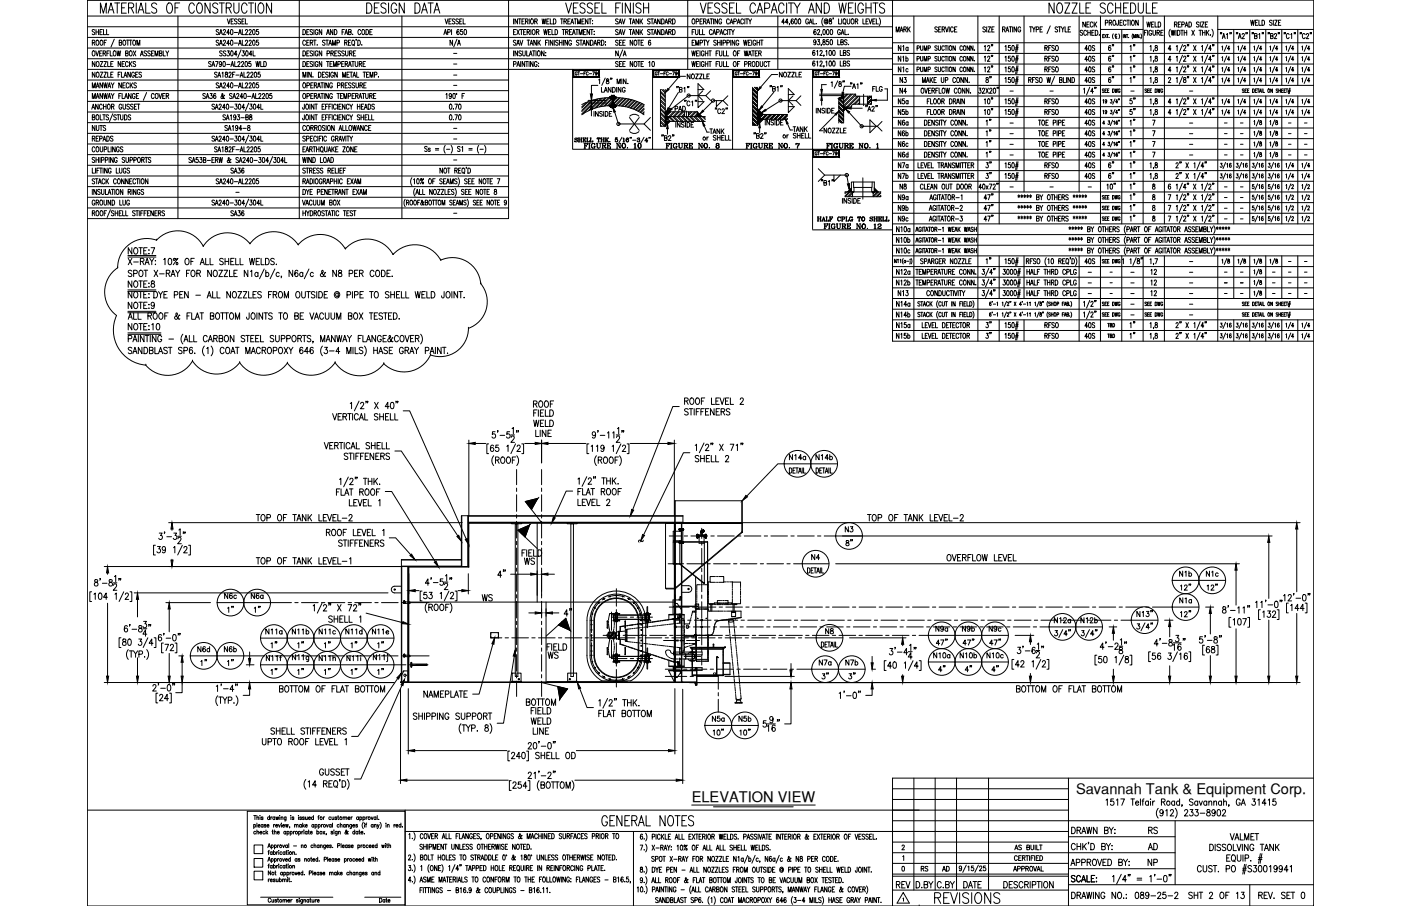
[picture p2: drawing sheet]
<svg xmlns="http://www.w3.org/2000/svg" width="432mm" height="279mm" viewBox="0 0 432 279" stroke-linecap="round" stroke-linejoin="round" font-family="sans-serif">
<defs><g id="words">
<text font-size="6.6" x="287.2" y="279.8">REVISIONS</text>
<text font-size="6.2" x="184.5" y="255.8">GENERAL NOTES</text>
<text font-size="5.7" x="172.9" y="191.2">4&quot;</text>
<g font-size="5.3">
<text x="163.7" y="127">ROOF</text>
<text x="152.4" y="179.2">4&quot;</text>
<text x="160.9" y="175.3">WS</text>
<text x="147.8" y="186.6">WS</text>
<text x="115.4" y="201.1">1&quot;</text>
<text x="167.9" y="204.3">WS</text>
<text x="288.2" y="208.5">4&quot;</text>
<text x="304.8" y="208.5">4&quot;</text>
<text x="163" y="224.7">WELD</text>
<text x="275.5" y="275.2">REV</text>
<text x="296" y="275.2">DATE</text>
<text x="348.9" y="278.3">089-25-2</text>
</g>
<g font-size="4.9">
<text x="275.9" y="16.9">N1a</text>
<text x="333.4" y="16.9">40S</text>
<text x="280.5" y="26.8" transform="rotate(-90 280.5 26.8)">N3</text>
<text x="333.4" y="26.8">40S</text>
<text x="207.1" y="35.6">PAD</text>
<text x="275.9" y="39.9">N6a</text>
<text x="275.9" y="36.7">N5b</text>
<text x="333.4" y="36.7">40S</text>
<text x="333.4" y="39.9">40S</text>
<text x="275.9" y="46.6">N6c</text>
<text x="333.4" y="46.6">40S</text>
<text x="275.9" y="49.7">N6d</text>
<text x="333.4" y="49.7">40S</text>
<text x="344.7" y="52.9" transform="rotate(-90 344.7 52.9)">6&quot;</text>
<text x="275.9" y="56.4">N7b</text>
<text x="280.5" y="59.6" transform="rotate(-90 280.5 59.6)">N8</text>
<text x="333.4" y="56.4">40S</text>
<text x="344.7" y="56.4" transform="rotate(-90 344.7 56.4)">6&quot;</text>
<text x="275.9" y="66.3">N9b</text>
<text x="275.9" y="69.5">N9c</text>
<text x="353.8" y="89.3">12</text>
<text x="333.4" y="102.3">40S</text>
<text x="163.7" y="132.6">WELD</text>
<text x="249.4" y="173.9">N4</text>
<text x="263.9" y="169.7" transform="rotate(-90 263.9 169.7)">8&quot;</text>
<text x="68.4" y="185.9">N6c</text>
<text x="76.6" y="185.9">N6a</text>
<text x="363" y="183.1">12&quot;</text>
<text x="371.1" y="183.1">12&quot;</text>
<text x="73" y="190.1" transform="rotate(-90 73 190.1)">1&quot;</text>
<text x="81.5" y="190.1" transform="rotate(-90 81.5 190.1)">1&quot;</text>
<text x="362.7" y="187.3">N1a</text>
<text x="81.1" y="196.8">N11a</text>
<text x="89.3" y="196.8">N11b</text>
<text x="97.4" y="196.8">N11c</text>
<text x="105.8" y="196.8">N11d</text>
<text x="113.9" y="196.8">N11e</text>
<text x="253.6" y="196.8">N8</text>
<text x="324.2" y="193.3">N12a</text>
<text x="332.3" y="193.3">N12b</text>
<text x="86.4" y="201.1" transform="rotate(-90 86.4 201.1)">1&quot;</text>
<text x="94.9" y="201.1" transform="rotate(-90 94.9 201.1)">1&quot;</text>
<text x="103" y="201.1" transform="rotate(-90 103 201.1)">1&quot;</text>
<text x="111.1" y="201.1" transform="rotate(-90 111.1 201.1)">1&quot;</text>
<text x="287.9" y="200">47&quot;</text>
<text x="296" y="200">47&quot;</text>
<text x="304.1" y="200">47&quot;</text>
<text x="64.9" y="206.4" transform="rotate(-90 64.9 206.4)">1&quot;</text>
<text x="73" y="206.4" transform="rotate(-90 73 206.4)">1&quot;</text>
<text x="82.6" y="209.2">1&quot;</text>
<text x="91" y="209.2">1&quot;</text>
<text x="99.1" y="209.2">1&quot;</text>
<text x="107.2" y="209.2">1&quot;</text>
<text x="115.4" y="209.2">1&quot;</text>
<text x="251.5" y="206.4">N7a</text>
<text x="259.6" y="206.4">N7b</text>
<text x="286.8" y="204.3">N10a</text>
<text x="294.9" y="204.3">N10b</text>
<text x="300.6" y="208.5" transform="rotate(-90 300.6 208.5)">4&quot;</text>
<text x="303.4" y="204.3">N10c</text>
<text x="252.6" y="210.6">3&quot;</text>
<text x="260.7" y="210.6">3&quot;</text>
<text x="163.3" y="227.5">LINE</text>
<text x="219.1" y="227.9">10&quot;</text>
<text x="227.2" y="227.9">10&quot;</text>
<text x="353.1" y="258.2">RS</text>
<text x="353.1" y="263.2">AD</text>
<text x="353.1" y="268.1">NP</text>
</g>
<g font-size="4.5">
<text x="331.6" y="244.9">Savannah Tank &amp; Equipment Corp.</text>
<text x="213.2" y="247.3">ELEVATION VIEW</text>
</g>
<g font-size="4.4">
<text x="275.2" y="10.9">MARK</text>
<text x="333" y="9.5">NECK</text>
<text x="352.4" y="9.5">WELD</text>
<text x="344.3" y="16.9" transform="rotate(-90 344.3 16.9)">6&quot;</text>
<text x="351" y="16.9" transform="rotate(-90 351 16.9)">1&quot;</text>
<text x="275.9" y="20.1">N1b</text>
<text x="275.9" y="23.3">N1c</text>
<text x="321" y="20.1">RFSO</text>
<text x="333.4" y="20.1">40S</text>
<text x="333.4" y="23.3">40S</text>
<text x="344.3" y="20.1" transform="rotate(-90 344.3 20.1)">6&quot;</text>
<text x="344.3" y="23.3" transform="rotate(-90 344.3 23.3)">6&quot;</text>
<text x="351" y="20.1" transform="rotate(-90 351 20.1)">1&quot;</text>
<text x="351" y="23.3" transform="rotate(-90 351 23.3)">1&quot;</text>
<text x="268.1" y="29.3">FLG</text>
<text x="276.6" y="30">N4</text>
<text x="306.6" y="26.8" transform="rotate(-90 306.6 26.8)">8&quot;</text>
<text x="344.3" y="26.8" transform="rotate(-90 344.3 26.8)">6&quot;</text>
<text x="275.9" y="33.2">N5a</text>
<text x="321" y="33.2">RFSO</text>
<text x="333.4" y="33.2">40S</text>
<text x="351" y="33.2" transform="rotate(-90 351 33.2)">5&quot;</text>
<text x="306.6" y="39.9" transform="rotate(-90 306.6 39.9)">1&quot;</text>
<text x="351" y="39.9" transform="rotate(-90 351 39.9)">1&quot;</text>
<text x="275.9" y="43">N6b</text>
<text x="306.6" y="43" transform="rotate(-90 306.6 43)">1&quot;</text>
<text x="333.4" y="43">40S</text>
<text x="351" y="43" transform="rotate(-90 351 43)">1&quot;</text>
<text x="275.9" y="52.9">N7a</text>
<text x="306.6" y="49.7" transform="rotate(-90 306.6 49.7)">1&quot;</text>
<text x="306.6" y="52.9" transform="rotate(-90 306.6 52.9)">3&quot;</text>
<text x="321" y="52.9">RFSO</text>
<text x="333.4" y="52.9">40S</text>
<text x="351" y="49.7" transform="rotate(-90 351 49.7)">1&quot;</text>
<text x="351" y="52.9" transform="rotate(-90 351 52.9)">1&quot;</text>
<text x="306.6" y="56.4" transform="rotate(-90 306.6 56.4)">3&quot;</text>
<text x="351" y="59.6" transform="rotate(-90 351 59.6)">1&quot;</text>
<text x="275.9" y="62.8">N9a</text>
<text x="351" y="62.8" transform="rotate(-90 351 62.8)">1&quot;</text>
<text x="351" y="69.5" transform="rotate(-90 351 69.5)">1&quot;</text>
<text x="306.6" y="82.5" transform="rotate(-90 306.6 82.5)">1&quot;</text>
<text x="333.4" y="82.5">40S</text>
<text x="353.8" y="85.7">12</text>
<text x="275.9" y="92.4">N13</text>
<text x="353.8" y="92.4">12</text>
<text x="306.6" y="102.3" transform="rotate(-90 306.6 102.3)">3&quot;</text>
<text x="321" y="105.5">RFSO</text>
<text x="333.4" y="105.5">40S</text>
<text x="351" y="102.3" transform="rotate(-90 351 102.3)">1&quot;</text>
<text x="242.4" y="142.9">N14a</text>
<text x="250.5" y="142.9">N14b</text>
<text x="259.6" y="165.1">N3</text>
<text x="362.7" y="178.9">N1b</text>
<text x="370.8" y="178.9">N1c</text>
<text x="287.5" y="195.8">N9a</text>
<text x="295.6" y="195.8">N9b</text>
<text x="304.1" y="195.8">N9c</text>
<text x="60" y="202.1">N6d</text>
<text x="68.4" y="202.1">N6b</text>
<text x="81.1" y="205">N11f</text>
<text x="97.4" y="205">N11h</text>
<text x="218.7" y="223.7">N5a</text>
<text x="226.8" y="223.7">N5b</text>
<text x="282.9" y="269.9">RS</text>
<text x="289.6" y="269.9">AD</text>
</g>
<text font-size="3.1" x="195.8" y="168.3">~</text>
<g font-size="2.6">
<text x="139" y="17.6">-</text>
<text x="139" y="20.8">-</text>
<text x="139" y="24.3">-</text>
<text x="139" y="27.5">-</text>
<text x="310.4" y="29.3">-</text>
<text x="322.8" y="29.3">-</text>
<text x="347.5" y="29.3">-</text>
<text x="365.8" y="29.3">-</text>
<text x="139" y="40.9">-</text>
<text x="310.4" y="39.2">-</text>
<text x="365.8" y="39.2">-</text>
<text x="376.4" y="39.2">-</text>
<text x="381.4" y="39.2">-</text>
<text x="396.2" y="39.2">-</text>
<text x="401.1" y="39.2">-</text>
<text x="139" y="44.1">-</text>
<text x="310.4" y="42.3">-</text>
<text x="310.4" y="45.9">-</text>
<text x="365.8" y="42.3">-</text>
<text x="365.8" y="45.9">-</text>
<text x="376.4" y="42.3">-</text>
<text x="376.4" y="45.9">-</text>
<text x="381.4" y="42.3">-</text>
<text x="381.4" y="45.9">-</text>
<text x="396.2" y="42.3">-</text>
<text x="396.2" y="45.9">-</text>
<text x="401.1" y="42.3">-</text>
<text x="401.1" y="45.9">-</text>
<text x="139" y="50.4">-</text>
<text x="310.4" y="49">-</text>
<text x="365.8" y="49">-</text>
<text x="376.4" y="49">-</text>
<text x="381.4" y="49">-</text>
<text x="396.2" y="49">-</text>
<text x="401.1" y="49">-</text>
<text x="310.4" y="58.9">-</text>
<text x="322.8" y="58.9">-</text>
<text x="334.4" y="58.9">-</text>
<text x="376.4" y="58.9">-</text>
<text x="381.4" y="58.9">-</text>
<text x="72" y="60.7">-</text>
<text x="376.4" y="62.1">-</text>
<text x="376.4" y="65.6">-</text>
<text x="381.4" y="62.1">-</text>
<text x="381.4" y="65.6">-</text>
<text x="139" y="67">-</text>
<text x="376.4" y="68.8">-</text>
<text x="381.4" y="68.8">-</text>
<text x="365.8" y="81.8">-</text>
<text x="396.2" y="81.8">-</text>
<text x="401.1" y="81.8">-</text>
<text x="334.4" y="85.4">-</text>
<text x="334.4" y="88.5">-</text>
<text x="341.1" y="85">-</text>
<text x="341.1" y="88.5">-</text>
<text x="347.5" y="85.4">-</text>
<text x="347.5" y="88.5">-</text>
<text x="365.8" y="85.4">-</text>
<text x="365.8" y="88.5">-</text>
<text x="376.4" y="88.5">-</text>
<text x="376.4" y="85">-</text>
<text x="381.4" y="88.5">-</text>
<text x="381.4" y="85">-</text>
<text x="391.2" y="85">-</text>
<text x="391.2" y="88.5">-</text>
<text x="396.2" y="85">-</text>
<text x="396.2" y="88.5">-</text>
<text x="401.1" y="85">-</text>
<text x="401.1" y="88.5">-</text>
<text x="334.4" y="91.7">-</text>
<text x="341.1" y="91.7">-</text>
<text x="347.5" y="91.7">-</text>
<text x="347.5" y="94.9">-</text>
<text x="365.8" y="91.7">-</text>
<text x="365.8" y="94.9">-</text>
<text x="376.4" y="91.7">-</text>
<text x="381.4" y="91.7">-</text>
<text x="391.2" y="91.7">-</text>
<text x="396.2" y="91.7">-</text>
<text x="401.1" y="91.7">-</text>
<text x="347.5" y="98.4">-</text>
<text x="365.8" y="98.4">-</text>
</g>
</g></defs>
<!-- layer: SHOP TAG -->
<path d="M283.3 279.4h.1M404.9 279.4h.1" fill="none" stroke="#000" stroke-width=".31"/>
<!-- layer: 0 -->
<g fill="none" stroke="#000" stroke-width=".31">
<path d="M26.9 0h378v279.4h-378zM26.9 5h378M26.9 18.1h248.2M26.9 14.8h248.2M26.9 8.3h248.2M26.9 0h259.7M26.9 11.5h248.2M54.8 5v62.4M92.2 0v67.4M123.9 5v62.4M156.7 0v67.4h-129.8M212 0v21.4"/>
<path d="M239.7 5v16.4M275.1 0v105.2h129.8M275.1 19.7h129.8M275.1 13.2h129.8M275.1 16.5h129.8M281.7 5v100.2M301.4 5v100.2M308 5v64M315.6 5v54.2M332.6 5v54.2M339.2 5v64M339.2 9.1h13.1"/>
<path d="M345.7 9.1v59.9M352.3 5v64M358.9 5v64M375.3 5v64M375.3 9.1h29.6M380.3 9.1v17.2M385.2 9.1v17.2M390.1 9.1v17.2M395.1 9.1v17.2M400 9.1v17.2M26.9 21.4h248.2M26.9 24.7h129.8"/>
<path d="M26.9 28h129.8M26.9 31.3h129.8M26.9 34.5h129.8M26.9 37.8h129.8M176.5 21.4v24.6h24.6M201.1 21.4v24.6h24.7M225.8 21.4v24.6h24.6v-24.6M275.1 23h129.8M275.1 26.3h129.8M275.1 29.6h129.8M275.1 32.9h129.8M275.1 36.2h129.8"/>
<path d="M275.1 39.5h129.8M380.3 29.6v39.4M385.2 29.6v39.4M390.1 29.6v39.4M395.1 29.6v39.4M400 29.6v39.4M26.9 57.6h129.8M26.9 54.3h129.8M26.9 41.1h129.8M26.9 44.4h129.8M26.9 47.7h129.8M26.9 51h129.8"/>
<path d="M275.1 42.8h129.8M275.1 52.6h129.8M275.1 55.9h129.8M275.1 59.2h129.8M275.1 49.3h129.8M404.9 46h-154.5v24.7M26.9 64.1h129.8M26.9 60.8h129.8M250.4 70.9h24.7M275.1 62.5h129.8M275.1 65.8h129.8M275.1 69h129.8"/>
<path d="M275.1 72.3h129.8M275.1 75.6h129.8M275.1 78.9h129.8M308 78.9v13.2M315.6 78.9v13.2M332.6 78.9v26.3M339.2 78.9v26.3M345.7 78.9v26.3M352.3 78.9v26.3M358.9 78.9v26.3M375.3 78.9v26.3M380.3 78.9v13.2"/>
<path d="M385.2 78.9v13.2M390.1 78.9v13.2M395.1 78.9v13.2M400 78.9v13.2M275.1 95.4h129.8M275.1 92.1h129.8M275.1 88.8h129.8M275.1 85.5h129.8M275.1 82.2h129.8M275.1 98.6h129.8M308 98.6v6.6M315.6 98.6v6.6"/>
<path d="M380.3 98.6v6.6M385.2 98.6v6.6M390.1 98.6v6.6M395.1 98.6v6.6M400 98.6v6.6M275.1 101.9h129.8M281.7 240v34.5M288.2 240v34.5M294.8 240v34.5M304.7 240v34.5M329.3 240v39.4M404.9 240h-129.8v39.4"/>
<path d="M26.9 249.8h302.4M76.2 250.2h48.7v28.8h-48.7zM78.2 254.4a.36 .36 0 0 1 .5 0 .36 .36 0 0 1 0 .5 .36 .36 0 0 1-.5 0M78.2 251.5h.7M78.2 254.3v1.2M78.6 251.5v1.3M78.8 256.5a.36 .36 0 0 0-.5 0 .36 .36 0 0 0 0 .5 .36 .36 0 0 0 .5 0M79.2 252.2l.5-.2v.8M79.2 256.6l.5-.2v.8M79.2 251.5v1.3M79.2 253.8v1.3M79.2 255.9v1.3"/>
<path d="M79.5 254.6h.7a.31 .31 0 0 0-.3-.4 .31 .31 0 0 0-.4 .4l.3 .5 .4-.2M80.1 256.7h.6l-.1-.3a.36 .36 0 0 0-.5 .4 .36 .36 0 0 0 .6 .2M80.1 251.6h.1M80.2 252v.8M81.1 252.1l-.2-.2-.4 .2 .5 .3v.3l-.5-.1M81.1 254.4a.36 .36 0 0 0-.5 0 .36 .36 0 0 0 0 .5 .36 .36 0 0 0 .5 0M81.1 254.3v.8M81.6 256.5a.36 .36 0 0 0-.5 0 .36 .36 0 0 0 0 .5 .36 .36 0 0 0 .5 0M82 254.4l-.5-.1v.3l.5 .3-.2 .2-.4-.2M82 255.9v1.3M82.2 256.7l.4 .5M82.3 254.6h.6a.31 .31 0 0 0-.3-.4 .31 .31 0 0 0-.3 .4l.3 .5 .3-.2"/>
<path d="M82.5 256.4l-.5 .6M83.1 252.1l-.1-.1a.37 .37 0 0 0-.6 .4 .37 .37 0 0 0 .7 .2M83.1 251.5v1.3M83.5 251.9v.9M83.8 256.4h.4M83.9 251.9l-.4 .4M84 255.9v1.1l.2 .2M84.3 254.3v.8M84.5 256.6l.5-.2 .1 .8M84.5 255.9v1.3M84.7 252.1l-.1-.1a.37 .37 0 0 0-.5 .4 .37 .37 0 0 0 .6 .2M84.7 251.9v.9"/>
<path d="M84.8 254.3l-.5 .3M84.9 254.6h.7l-.1-.2a.36 .36 0 0 0-.5 0 .36 .36 0 0 0 .1 .5 .36 .36 0 0 0 .5 0M85 251.9l.3 .9 .2-.9 .2 .9 .2-.9M85.5 256.7h.6l-.1-.2a.36 .36 0 0 0-.5 .1 .36 .36 0 0 0 .1 .5 .36 .36 0 0 0 .5-.1M85.8 254.3l.3 .8 .3-.8M86.2 251.6h.1M86.2 252v.8M86.6 252.2l.5-.2 .1 .8M86.6 251.9v.9M86.7 253.9h.1M86.7 254.3v.8M87.1 254.6h.6a.31 .31 0 0 0-.3-.4 .31 .31 0 0 0-.3 .4l.3 .5 .3-.2"/>
<path d="M88 254.3l.2 .8 .2-.8 .2 .8 .2-.8M88.1 256.5a.36 .36 0 0 0-.5 0 .36 .36 0 0 0 0 .5 .36 .36 0 0 0 .5 0M88.1 256.4v.8M88.2 251.9l-.1 1.2h-.4M88.2 252.1l-.1-.1a.37 .37 0 0 0-.5 .4 .37 .37 0 0 0 .6 .2M88.5 256.5a.36 .36 0 0 1 .5 0 .36 .36 0 0 1 0 .5 .36 .36 0 0 1-.5 0M88.5 256.4v1.2M89.3 255l-.1 .3M89.5 256.5l.1-.1a.36 .36 0 0 1 .5 .4 .36 .36 0 0 1-.6 .2M89.5 256.4v1.2M89.6 251.6h.1M89.6 252v.8"/>
<path d="M90.4 256.4v.8M90.6 252.1l-.2-.2-.4 .2 .5 .3v.3l-.5-.1M90.8 254.5l.5-.2v.8M90.8 254.3v.8M90.8 256.4l-.4 .3M91.3 254.5l.5-.2 .1 .8M91.9 251.6h.1M92 252v.8M92.1 256.5l.1-.1a.36 .36 0 0 1 .5 .4 .36 .36 0 0 1-.6 .2M92.1 256.4v1.2M92.9 254.4a.36 .36 0 0 0-.5 0 .36 .36 0 0 0 0 .5 .36 .36 0 0 0 .5 0M92.9 254.3v.8"/>
<path d="M92.9 252.1l-.2-.2-.3 .2 .5 .3v.3l-.5-.1M93 256.4v.8M93.3 253.8v1.3M93.4 256.4l-.4 .3M93.5 254.6l.3 .5M93.6 256h.1M93.7 256.4v.8M93.8 252.1l-.2-.2-.4 .2 .5 .3v.3l-.5-.1M93.8 254.3l-.5 .6M94.1 254.6h.6v-.2a.36 .36 0 0 0-.5 0 .36 .36 0 0 0 0 .5 .36 .36 0 0 0 .5 0M94.1 251.9l.1 .8 .5-.2M94.7 256.5a.36 .36 0 0 0-.6 0 .36 .36 0 0 0 0 .5 .36 .36 0 0 0 .6 0"/>
<path d="M94.7 256.4v.8M94.7 251.9v.9M95 256.4h.3M95.1 252.3h.6l-.1-.3a.37 .37 0 0 0-.5 .4 .37 .37 0 0 0 .6 .2M95.1 255.9v1.1l.3 .2M95.6 256.7h.6v-.2a.36 .36 0 0 0-.5 .1 .36 .36 0 0 0 .1 .5 .36 .36 0 0 0 .4-.1M96.6 252.1l-.1-.1a.37 .37 0 0 0-.5 .4 .37 .37 0 0 0 .6 .2M96.6 251.5v1.3M96.7 254.4a.36 .36 0 0 0-.5 0 .36 .36 0 0 0 0 .5 .36 .36 0 0 0 .5 0M96.7 254.3v.8M97.1 254.4a.36 .36 0 0 1 .5 0 .36 .36 0 0 1 0 .5 .36 .36 0 0 1-.5 0M97.1 254.3v1.2"/>
<path d="M97.7 256.5a.36 .36 0 0 1 .5 0 .36 .36 0 0 1 0 .5 .36 .36 0 0 1-.5 0M97.7 255.9v1.3M98 251.9h.3M98.1 254.4a.36 .36 0 0 1 .5 0 .36 .36 0 0 1 0 .5 .36 .36 0 0 1-.5 0M98.1 254.3v1.2M98.4 251.5l-.3 .2v1.1M99.1 254.3v.8M99.5 254.3l-.4 .3M99.6 256.4l.5 .8M99.7 251.9v.9M100.1 251.9l-.4 .4M100.1 256.4l-.5 .8"/>
<path d="M100.6 254.3l.3 .8 .3-.8M100.6 257.2l-.1 .3M102 252.1l-.1-.1a.37 .37 0 0 0-.6 .4 .37 .37 0 0 0 .7 .2M102.1 254.4a.36 .36 0 0 0-.5 0 .36 .36 0 0 0 0 .5 .36 .36 0 0 0 .5 0M102.1 254.3v.8M102.3 251.9l.1 .8 .5-.2M102.5 253.8v1.3M102.6 256.5l-.2-.1-.4 .1 .5 .3v.4l-.5-.2M102.9 251.9v.9M102.9 256h.1M102.9 256.4v.8M103.8 252.1l-.2-.2-.4 .2 .6 .3v.3l-.6-.1"/>
<path d="M103.9 256.4l-.1 1.1-.4 .1M103.9 256.5a.36 .36 0 0 0-.5 0 .36 .36 0 0 0 0 .5 .36 .36 0 0 0 .5 0M104.1 251.9h.3M104.2 251.5v1l.3 .3M104.3 256.6l.5-.2 .1 .8M104.3 256.4v.8M104.5 254.4a.36 .36 0 0 0-.5 0 .36 .36 0 0 0 0 .5 .36 .36 0 0 0 .5 0M104.9 254.5l.5-.2v.8M104.9 253.8v1.3M105.7 252.2l.6-.2v.8M105.7 251.9v.9M106.3 252.2l.5-.2 .1 .8"/>
<path d="M106.4 254.4a.36 .36 0 0 0-.5 0 .36 .36 0 0 0 0 .5 .36 .36 0 0 0 .5 0M106.4 254.3v.8M106.8 254.5l.5-.2 .1 .8M106.8 254.3v.8M107.2 252.3h.6l-.1-.3a.37 .37 0 0 0-.5 .4 .37 .37 0 0 0 .6 .2M107.3 256.5l-.1-.1a.67 .67 0 0 1-.8 .7v-.4l.5-.5-.2-.3-.1 .5 .5 .8 .2-.1M108.2 251.9v.9M108.4 254.3l-.1 1.1-.4 .1M108.4 254.4a.36 .36 0 0 0-.6 0 .36 .36 0 0 0 0 .5 .36 .36 0 0 0 .6 0M108.6 251.9l-.4 .4M108.7 254.6h.6a.31 .31 0 0 0-.3-.4 .31 .31 0 0 0-.3 .4l.3 .5 .3-.2M109.3 256.5a.36 .36 0 0 0-.5 0 .36 .36 0 0 0 0 .5 .36 .36 0 0 0 .5 0"/>
<path d="M109.3 255.9v1.3M110.2 254.4l-.5-.1v.3l.5 .3-.2 .2-.4-.2M110.3 256.5a.36 .36 0 0 0-.5 0 .36 .36 0 0 0 0 .5 .36 .36 0 0 0 .5 0M110.3 256.4v.8M110.5 252.1l-.1-.1a.37 .37 0 0 0-.5 .4 .37 .37 0 0 0 .6 .2M110.5 251.9v.9M110.6 256.4h.4M110.7 255.9v1.1l.3 .2M110.9 252.1l.1-.1a.37 .37 0 0 1 .5 .4 .37 .37 0 0 1-.6 .2M110.9 251.9v1.3M111.3 256.7h.6l-.1-.2a.36 .36 0 0 0-.5 0 .36 .36 0 0 0 .1 .5 .36 .36 0 0 0 .5 0M111.9 252.1l.1-.1a.37 .37 0 0 1 .5 .4 .37 .37 0 0 1-.6 .2"/>
<path d="M111.9 251.9v1.3M112 253.6a1.45 1.45 0 0 0 0 1.9M112.3 257.1h.1M112.3 253.9h.1M112.3 254.3v.8M112.6 254.3h.4M112.8 251.9v.9M113.1 253.8l-.3 .3v1M113.3 251.9l-.5 .4M114.4 251.9l.3 .9 .3-.9M115 254.4a.36 .36 0 0 0-.5 0 .36 .36 0 0 0 0 .5 .36 .36 0 0 0 .5 0M115 254.3v.8"/>
<path d="M115.4 254.5l.5-.2 .1 .8M115.4 254.3v.8M115.9 252.1l-.1-.1a.37 .37 0 0 0-.6 .4 .37 .37 0 0 0 .7 .2M115.9 251.9v.9M116.3 254.3l.3 .8 .3-.8M116.3 251.5v1.3M116.6 255.1l-.4 .4M116.7 252.6h.1M117.1 253.6a1.45 1.45 0 0 1 0 1.9M118.9 253.9h.1M119 254.3v.8M119.4 254.5l.5-.2 .1 .8"/>
<path d="M119.4 254.3v.8M121.4 254.3v.8M121.8 254.3l-.4 .3M122 254.6h.7a.31 .31 0 0 0-.3-.4 .31 .31 0 0 0-.4 .4l.3 .5 .4-.2M123.6 254.4a.36 .36 0 0 0-.5 0 .36 .36 0 0 0 0 .5 .36 .36 0 0 0 .5 0M123.6 253.8v1.3M124 255h.1M124.9 256.4h204.4M124.9 249.8v29.6M195.2 256.4v23M275.1 243.2h54.2M275.1 246.5h54.2"/>
<path d="M275.1 253.1h129.8M275.1 259.7h54.2M329.3 258h32.9M362.2 253.1v19.7M78.3 268.7h2.7v2.6h-2.7zM78.3 264.8h2.7v2.6h-2.7zM78.3 260.6h2.7v2.6h-2.7zM80.3 276.7h22.3M82.6 261.4l.4-1.2 .4 1.2M82.6 265.6l.4-1.2 .4 1.2M82.6 262.7h.4M82.6 266.9h.4"/>
<path d="M82.7 261h.5M82.7 265.2h.5M82.7 271.1v.8M83 262.3l-.2 .2v1M83 266.5l-.2 .2v1M83.1 271.1l-.4 .3M83.3 271.4h.6v-.2a.36 .36 0 0 0-.5 .1 .36 .36 0 0 0 0 .5 .36 .36 0 0 0 .5 0M83.4 268.6v1.2l-.7-1.2v1.2M83.4 277.3a.39 .39 0 0 0-.4-.3 .39 .39 0 0 0-.3 .5v.3a.39 .39 0 0 0 .3 .4 .39 .39 0 0 0 .4-.3M83.6 260.8l.1-.2a.37 .37 0 0 1 .6 .4 .37 .37 0 0 1-.7 .2M83.6 265a.36 .36 0 0 1 .5 0 .36 .36 0 0 1 0 .5 .36 .36 0 0 1-.5 0M83.6 260.6v1.2"/>
<path d="M83.6 264.8v1.2M83.8 277.4v.8l.5-.2M83.9 262.8a.36 .36 0 0 0-.5 0 .36 .36 0 0 0 0 .5 .36 .36 0 0 0 .5 0M83.9 267.1l-.1-.2a.37 .37 0 0 0-.5 .4 .37 .37 0 0 0 .6 .2M83.9 262.7v.8M83.9 266.9v.8M84.3 262.8a.36 .36 0 0 1 .5 0 .36 .36 0 0 1 0 .5 .36 .36 0 0 1-.5 0M84.3 267.1l.1-.2a.37 .37 0 0 1 .5 .4 .37 .37 0 0 1-.6 .2M84.3 262.3v1.2M84.3 266.5v1.2M84.3 277.4v.8M84.6 260.8l.1-.2a.37 .37 0 0 1 .5 .4 .37 .37 0 0 1-.6 .2"/>
<path d="M84.6 265a.35 .35 0 0 1 .5 0 .35 .35 0 0 1 0 .5 .35 .35 0 0 1-.5 0M84.6 260.6v1.2M84.6 264.8v1.2M84.7 269h.3M84.8 271.3l-.5-.2v.3l.5 .4-.2 .1-.4-.1M84.9 268.6v1l.2 .2M85.2 271.1v.8l.5-.2M85.3 277.6l-.5-.1v.2l.5 .4-.3 .1-.3-.1M85.3 262.7v.8M85.3 266.9v.8M85.5 277.4h.4M85.6 260.6v.8"/>
<path d="M85.6 264.8v.8M85.7 262.7l-.4 .3M85.7 266.9l-.4 .4M85.7 277v1l.2 .2M85.7 271.1v.8M85.9 262.3h.1M85.9 266.5h.1M85.9 262.7v.8M85.9 266.9v.8M86 260.6l-.4 .3M86 264.8l-.4 .3M86.1 271.3a.36 .36 0 0 1 .5 0 .36 .36 0 0 1 0 .5 .36 .36 0 0 1-.5 0"/>
<path d="M86.1 270.7v1.2M86.9 262.8l-.1-.1a.37 .37 0 0 0-.5 .4 .37 .37 0 0 0 .6 .2M86.9 267.1l-.1-.2a.37 .37 0 0 0-.5 .4 .37 .37 0 0 0 .6 .2M87 269.2a.35 .35 0 0 0-.5 0 .35 .35 0 0 0 0 .5 .35 .35 0 0 0 .5-.1M87 269v.8M87.1 260.6l.3 .8 .3-.8M87.1 264.8l.3 .8 .3-.8M87.1 271.3l.5-.2 .1 .8M87.1 271.1v.8M87.2 277.6l.5-.1 .1 .7M87.2 277.4v.8M87.5 269.2a.35 .35 0 0 1 .5 0 .35 .35 0 0 1 0 .5 .35 .35 0 0 1-.5-.1"/>
<path d="M87.5 269v1.3M87.7 271.3l.5-.2v.8M87.8 277.6l.5-.1v.7M87.8 262.8a.36 .36 0 0 0-.5 0 .36 .36 0 0 0 0 .5 .36 .36 0 0 0 .5 0M87.8 267.1l-.1-.2a.37 .37 0 0 0-.5 .4 .37 .37 0 0 0 .6 .2M87.8 262.7v.8M87.8 266.9v.8M88 265.1h.6a.31 .31 0 0 0-.3-.3 .31 .31 0 0 0-.3 .3l.2 .5 .4-.1M88.1 262.7h.4M88.1 266.9h.4M88.3 262.3v1l.2 .2M88.3 266.5v1l.2 .2"/>
<path d="M88.4 269.2a.35 .35 0 0 1 .5 0 .35 .35 0 0 1 0 .5 .35 .35 0 0 1-.5-.1M88.4 269v1.3M88.6 260.8l-.1-.2a.37 .37 0 0 0-.5 .4 .37 .37 0 0 0 .6 .2M88.6 260.6v.8M88.6 270.7h.1M88.6 271.1v.8M88.7 277.8h.6l-.1-.3a.37 .37 0 0 0-.5 .4 .37 .37 0 0 0 .6 .2M88.8 262.3h.1M88.8 266.5h.1M88.8 262.7v.8M88.8 266.9v.8M88.9 271.1h.4"/>
<path d="M89 260.2v1.2M89.1 270.7v1l.2 .2M89.4 269v.8M89.5 265a.36 .36 0 0 0-.5 0 .36 .36 0 0 0 0 .5 .36 .36 0 0 0 .5 0M89.5 264.4v1.2M89.7 271.8h.1M89.6 277.4v.8M89.8 269l-.4 .3M90.1 277.4l-.5 .4M90.2 262.9l.5-.2 .1 .8M90.2 267.1l.5-.2 .1 .8M90.2 262.7v.8"/>
<path d="M90.2 266.9v.8M90.5 260.9h.9M90.9 269l.3 .8 .3-.8M91.2 263.4h.1M91.5 265a.36 .36 0 0 0-.5 0 .36 .36 0 0 0 0 .5 .36 .36 0 0 0 .5 0M91.5 264.8v.8M91.8 269.3h.6a.31 .31 0 0 0-.3-.3 .31 .31 0 0 0-.3 .3l.3 .5 .3-.2M91.9 277.6l-.5-.1v.2l.5 .4-.2 .1-.4-.1M92.2 277.1h.1M92.3 277.5v.7M92.5 265l-.6-.2 .6 .7-.2 .1-.4-.1M92.9 260.8l.5-.2v.8"/>
<path d="M92.9 260.6v.8M93.2 277.4v1.2h-.4M93.2 277.6l-.1-.1a.37 .37 0 0 0-.5 .3 .37 .37 0 0 0 .6 .3M93.3 269.2a.35 .35 0 0 0-.5 0 .35 .35 0 0 0 0 .5 .35 .35 0 0 0 .5-.1M93.3 268.6v1.2M93.6 277.6l.5-.1 .1 .7M93.6 277.4v.8M93.8 269.7h.1M93.9 265l.5-.2v.8M93.9 264.8v.8M95.2 277.6l-.1-.1a.37 .37 0 0 0-.6 .4 .37 .37 0 0 0 .7 .2M95.2 277.4v.8"/>
<path d="M95.3 269.2h.6l.1-.5-.7-.1v1.2M95.5 277.4h.3M95.6 277v1l.3 .2M95.7 264.8h.4M95.9 264.4v1l.2 .2M96.2 277.4v.8l.6-.2M96.4 265.1h.6a.31 .31 0 0 0-.3-.3 .31 .31 0 0 0-.3 .3l.2 .5 .4-.1M96.4 268.6v1.2M96.4 260.8v-.2a.37 .37 0 0 0-.6 .4 .37 .37 0 0 0 .6 .2M96.8 269.3h.6a.31 .31 0 0 0-.3-.3 .31 .31 0 0 0-.3 .3l.2 .5 .4-.2M96.8 277.4v.8M96.8 260.8l.5-.2 .1 .8"/>
<path d="M96.8 260.2v1.2M97.2 277.4v.8M97.6 277.4l-.4 .4M97.8 277.8h.6l-.1-.3a.37 .37 0 0 0-.5 .4 .37 .37 0 0 0 .6 .2M97.9 265a.35 .35 0 0 0-.5 0 .35 .35 0 0 0 0 .5 .35 .35 0 0 0 .5 0M97.9 264.4v1.2M98.3 269.2a.35 .35 0 0 0-.5 0 .35 .35 0 0 0 0 .5 .35 .35 0 0 0 .5-.1M98.3 269v.8M98.3 260.8l-.1-.2a.37 .37 0 0 0-.5 .4 .37 .37 0 0 0 .6 .2M98.3 260.6v.8M98.4 265.5h.1M98.7 260.8l.6-.2v.8"/>
<path d="M98.7 260.6v.8M99.2 269.2l-.5-.2 .5 .6-.2 .2-.4-.2M99.5 269.3h.6v-.2a.36 .36 0 0 0-.5 .1 .36 .36 0 0 0 0 .5 .36 .36 0 0 0 .5-.1M99.9 265h.6v-.6h-.6v1.2M100.3 260.6l-.1 1.1-.4 .1M100.3 260.8l-.1-.2a.37 .37 0 0 0-.5 .4 .37 .37 0 0 0 .6 .2M100.6 260.9h.6v-.3a.37 .37 0 0 0-.6 .4 .37 .37 0 0 0 .6 .2M101 264.4v1.2M101.3 265.1h.7l-.1-.2a.36 .36 0 0 0-.5 .1 .36 .36 0 0 0 .1 .5 .36 .36 0 0 0 .5 0M101.6 269.2l.5-.2v.8M101.6 269v.8M102.1 260.8l-.5-.2v.3l.5 .3-.2 .2-.3-.2"/>
<path d="M102.1 269.2l.5-.2 .1 .8M102.5 261.3h.1M102.9 265a.36 .36 0 0 0-.5 0 .36 .36 0 0 0 0 .5 .36 .36 0 0 0 .5 0M102.9 264.8v.8M103.7 269.2a.35 .35 0 0 0-.6 0 .35 .35 0 0 0 0 .5 .35 .35 0 0 0 .6-.1M103.7 269v.8M103.8 265l-.5-.2 .5 .7-.2 .1-.4-.1M104.1 260.8h.6v-.6h-.6v1.2M104.1 268.6v1.2M104.1 265.1h.6v-.2a.35 .35 0 0 0-.5 .1 .35 .35 0 0 0 0 .5 .35 .35 0 0 0 .5 0M104.3 269.3l.3 .5M104.6 269l-.5 .6"/>
<path d="M104.9 269.3h.6a.31 .31 0 0 0-.3-.3 .31 .31 0 0 0-.3 .3l.2 .5 .4-.2M105.1 260.2v1.2M105.5 260.9h.6l-.1-.3a.37 .37 0 0 0-.5 .4 .37 .37 0 0 0 .6 .2M106.2 265a.36 .36 0 0 1 .5 0 .36 .36 0 0 1 0 .5 .36 .36 0 0 1-.5 0M106.2 264.8v1.2M107 260.8l-.1-.2a.37 .37 0 0 0-.5 .4 .37 .37 0 0 0 .6 .2M107 260.6v.8M107.1 264.8v.8M107.5 269.2a.35 .35 0 0 0-.5 0 .35 .35 0 0 0 0 .5 .35 .35 0 0 0 .5-.1M107.5 264.8l-.4 .3M107.8 269.2l.6-.2v.8M107.8 268.6v1.2"/>
<path d="M108 260.8l-.6-.2v.3l.6 .3-.3 .2-.3-.2M108.2 260.9h.7l-.1-.2a.36 .36 0 0 0-.5 .1 .36 .36 0 0 0 .1 .4 .36 .36 0 0 0 .5 0M109.3 265a.36 .36 0 0 0-.5 0 .36 .36 0 0 0 0 .5 .36 .36 0 0 0 .5 0M109.4 269.2a.35 .35 0 0 0-.5 0 .35 .35 0 0 0 0 .5 .35 .35 0 0 0 .5-.1M109.4 269v.8M109.6 265.1h.6v-.2a.36 .36 0 0 0-.5 .1 .36 .36 0 0 0 0 .5 .36 .36 0 0 0 .5 0M109.8 269.2l.5-.2v.8M109.8 269v.8M110.3 260.8l.1-.2a.37 .37 0 0 1 .5 .4 .37 .37 0 0 1-.6 .2M110.3 260.6v1.2M110.6 265.1h.6a.31 .31 0 0 0-.3-.3 .31 .31 0 0 0-.3 .3l.2 .5 .4-.1M111.3 260.6v.8"/>
<path d="M111.3 269v1.1l-.5 .1M111.3 269.2a.35 .35 0 0 0-.5 0 .35 .35 0 0 0 0 .5 .35 .35 0 0 0 .5-.1M111.7 260.6l-.4 .3M111.7 269.3h.6a.31 .31 0 0 0-.3-.3 .31 .31 0 0 0-.3 .3l.2 .5 .4-.2M112.1 265a.36 .36 0 0 0-.5 0 .36 .36 0 0 0 0 .5 .36 .36 0 0 0 .5 0M112.1 264.4v1.2M112.4 276.7h11.1M113.2 269.2l-.6-.2 .6 .6-.3 .2-.3-.2M113.5 260.8l-.2-.2a.37 .37 0 0 0-.5 .4 .37 .37 0 0 0 .7 .2M113.5 264.8l.2 .8 .2-.8 .2 .8 .2-.8M113.8 260.9h.6l-.1-.3a.37 .37 0 0 0-.5 .4 .37 .37 0 0 0 .6 .2M114.7 260.9h.6l-.1-.3a.37 .37 0 0 0-.5 .4 .37 .37 0 0 0 .6 .2"/>
<path d="M114.6 264.4h.1M114.7 264.8v.8M115 264.8h.4M115.1 264.4v1l.3 .2M115.1 269.2a.35 .35 0 0 0-.5 0 .35 .35 0 0 0 0 .5 .35 .35 0 0 0 .5-.1M115.1 269v.8M115.5 269.2l.6-.2v.8M115.5 269v.8M115.7 265l.5-.2 .1 .8M115.7 264.4v1.2M116.2 260.8l-.1-.2a.37 .37 0 0 0-.5 .4 .37 .37 0 0 0 .6 .2M116.2 260.2v1.2"/>
<path d="M117 277a.63 .63 0 0 1 .7 .6 .63 .63 0 0 1-.7 .6zM117.1 269.2a.35 .35 0 0 0-.5 0 .35 .35 0 0 0 0 .5 .35 .35 0 0 0 .5-.1M117.1 268.6v1.2M117.6 260.6l.3 .8 .1-.8 .3 .8 .2-.8M118.6 277.6l-.1-.1a.37 .37 0 0 0-.5 .4 .37 .37 0 0 0 .6 .2M118.6 277.4v.8M118.8 260.2h.1M118.8 260.6v.8M118.9 277.4h.4M119.1 277v1l.2 .2M119.1 260.6h.4M119.3 260.2v1l.2 .2"/>
<path d="M119.6 277.8h.6l-.1-.3a.37 .37 0 0 0-.5 .4 .37 .37 0 0 0 .6 .2M119.8 260.8l.6-.2v.8M119.8 260.2v1.2M275.1 270.2h54.2M275.1 269.6h54.2M275.1 274.5h54.2M275.1 263h87.1M275.1 266.3h54.2M329.3 267.9h32.9M329.3 272.8h75.6M385.2 272.8v6.6"/>
<circle cx="91.4" cy="256.8" r=".39"/>
<circle cx="98.9" cy="256.8" r=".39"/>
<circle cx="99" cy="252.3" r=".39"/>
<circle cx="100" cy="254.6" r=".4"/>
<circle cx="105.1" cy="252.3" r=".39"/>
<circle cx="113.8" cy="252.3" r=".39"/>
<circle cx="84.1" cy="269.4" r=".39"/>
<circle cx="86.5" cy="265.2" r=".4"/>
<circle cx="86.5" cy="261" r=".39"/>
<circle cx="86.5" cy="277.8" r=".39"/>
<circle cx="89.5" cy="263.1" r=".39"/>
<circle cx="89.5" cy="267.3" r=".39"/>
<circle cx="90.3" cy="269.4" r=".39"/>
<circle cx="94.1" cy="261" r=".39"/>
<circle cx="95.1" cy="265.2" r=".4"/>
<circle cx="108.1" cy="265.2" r=".4"/>
<circle cx="112.2" cy="261" r=".39"/>
</g>
<!-- layer: TEXT -->
<g fill="none" stroke="#000" stroke-width=".31">
<path d="M28.4 13.1h.7l.1-.6-.8-.1v1.6M28.6 15.7h.1a.82 .82 0 0 1 .6 .8 .82 .82 0 0 1-.6 .8 1.11 1.11 0 0 1-.1-1.6zM28.9 13.1l.4 .9M29.2 9.3l-.3-.2-.5 .2v.3l.6 .3a.41 .41 0 0 1 .1 .6 .41 .41 0 0 1-.6 .1l-.1-.1M29.3 19v1.5l-.9-1.5v1.5M29.5 15.7l.5 1.6 .4-1.6M29.6 9.9h.8M29.6 9.1v1.6M29.8 12.5l.1-.1a.83 .83 0 0 1 .6 .8 .83 .83 0 0 1-.6 .8 1.14 1.14 0 0 1-.1-1.5zM29.9 19h.1a.76 .76 0 0 1 .6 .8 .76 .76 0 0 1-.7 .7l-.3-.6zM30.4 9.1v1.6M30.7 16.4h.5"/>
<path d="M30.8 9.9h.5M30.9 19h.8l-.8 1.5h.8M30.9 4.1v-3.2l1 3.2 .8-3.2v3.2M31.1 12.5l.1-.1a.83 .83 0 0 1 .5 .8 .83 .83 0 0 1-.5 .8 1.08 1.08 0 0 1-.1-1.5zM31.4 15.7h-.7v1.6h.7M31.6 9.1h-.8v1.6h.8M31.8 16.4h.6v-.7h-.6v1.6M31.9 9.1v1.6h.7M32 19h.8l-.8 1.5h.8M32.1 13.1h.5M32.2 16.4l.4 .9M32.9 12.4h-.8v1.6"/>
<path d="M32.9 9.1v1.6h.6M33 16.4h.4M33.2 19v1.5h.7M33.3 4.1l.9-3.2 .9 3.2M33.7 3h1.1M33.7 15.7h-.7v1.6M34 15.7v1.6h.6M34.1 19.7h.5M34.9 19h-.8v1.5h.8M35.1 15.7h.1a.82 .82 0 0 1 .6 .8 .82 .82 0 0 1-.6 .8 1.11 1.11 0 0 1-.1-1.6zM35.2 12.1l-1 2.4M35.3 .9h1.6"/>
<path d="M36.1 15.7l.2 1.6 .3-1.6 .3 1.6 .3-1.6M36.1 .9v3.2M36.7 13.1h.7v-.6l-.7-.1v1.6l.8-.2v-.4l-.2-.3M37.2 19v1.5l-.8-1.5v1.5M37.5 2.4h.9M37.6 19.7h.5M38.1 12.5l.1-.1a.84 .84 0 0 1 .6 .8 .84 .84 0 0 1-.6 .8 1.11 1.11 0 0 1-.1-1.5zM38.4 19h-.8v1.5h.8M38.7 16.4h.7v-.7h-.7v1.6l.7-.1 .1-.5-.3-.3M38.9 .9h-1.4v3.2h1.4M39 12.4h.8M39.4 12.4v1.6"/>
<path d="M39.5 19.3a.44 .44 0 0 0-.5-.3 .44 .44 0 0 0-.3 .6v.3a.44 .44 0 0 0 .2 .6 .44 .44 0 0 0 .6-.3M39.6 2.4l1.4-.1 .2-.5-.2-.7-1.4-.2v3.2M39.9 19v1.5M39.9 12.4h.8M40.1 15.7h.1a.76 .76 0 0 1 .6 .8 .76 .76 0 0 1-.7 .7l-.3-.5zM40.2 19.6l.5 .9M40.3 12.4v1.6M40.4 2.4l.8 1.7M40.7 19l-.8 1M41.1 15.7l.8 1.6M41.1 12.5l.2-.1a.84 .84 0 0 1 .5 .8 .84 .84 0 0 1-.5 .8 1.11 1.11 0 0 1-.2-1.5zM41.8 19.2l-.3-.2h-.4v.5l.7 .4v.4l-.3 .2-.5-.2"/>
<path d="M41.9 15.7l-.8 1.6M42 .9v3.2M42.2 14v-1.6l.5 1.6 .4-1.6v1.6M42.5 4.1l1-3.2 .9 3.2M42.9 3h1.1M43.3 17.3l.4-1.6 .5 1.6M43.4 16.7h.6M44.9 .9v3.2h1.4M45.2 15.9l-.3-.2-.5 .2 .1 .4 .7 .5-.3 .5-.5-.3M46.3 15.9l-.3-.2-.5 .2 .1 .4 .7 .5-.3 .5-.5-.3M46.7 16.4h.5M47.4 15.7h-.7v1.6h.7"/>
<path d="M47.8 17.3v-1.6l.4 1.6 .5-1.6v1.6M48.3 1.4a.79 .79 0 0 0-1-.5 .79 .79 0 0 0-.5 1.1l1.1 .6a.82 .82 0 0 1 .3 1.2 .82 .82 0 0 1-1.3 .1l-.2-.3M49.1 16.4h.7v-.7h-.7v1.6l.8-.2v-.4l-.3-.3M50.3 15.7v1.6h.7M51.1 15.7l.5 .7v.9M51.8 1.1l.2-.2a1.53 1.53 0 0 1 1 2.4 .88 .88 0 0 1-1.1 .7 .88 .88 0 0 1-.5-1.1l.1-1.2zM52 15.7l-.4 .7M53.9 2.4h.9M55.4 .9h-1.5v3.2M59.9 1.7a.79 .79 0 0 0-1.2-.6 2.14 2.14 0 0 0 .2 3 .85 .85 0 0 0 1-.8M61 1.1l.3-.2a1.38 1.38 0 0 1 1.1 2l-.1 .4a.79 .79 0 0 1-1.3 .6l-.4-1v-.8zM64.7 .9v3.2l-1.5-3.2v3.2"/>
<path d="M65.1 19.2l-.3-.2h-.4l-.1 .5 .7 .4 .1 .4-.3 .2-.5-.2M66.4 19h.8l-.5 1.5M67.1 1.4a.79 .79 0 0 0-1-.5 .79 .79 0 0 0-.4 1.1l1 .6a.83 .83 0 0 1 .2 1.4 .83 .83 0 0 1-1.3-.4M67.4 12.6a.4 .4 0 0 0-.6-.2 .4 .4 0 0 0-.1 .6l.5 .2a.43 .43 0 0 1 .1 .7 .43 .43 0 0 1-.7-.2M67.4 9.3l-.3-.2-.5 .2 .1 .3 .5 .3a.43 .43 0 0 1 .1 .7 .43 .43 0 0 1-.7-.1M67.6 .9h1.6M67.6 14l.5-1.6 .4 1.6M67.6 10.7l.5-1.6 .4 1.6M67.8 10.2h.6M67.8 13.4h.6M68.3 19.5l-.2 .4a.41 .41 0 0 1-.6-.5 .41 .41 0 0 1 .7-.2l-.1 1.3-.5-.2M68.4 .9v3.2"/>
<path d="M68.5 15.9l-.3-.2-.5 .2 .1 .4 .7 .5-.3 .5-.5-.3M68.8 12.8l.1-.3a.37 .37 0 0 1 .5 0 .37 .37 0 0 1 0 .5l-.6 1h.8M68.8 9.5l.2-.4 .5 .3-.7 1.3h.8M68.9 19h.1a.91 .91 0 0 1 0 1.5l-.3-.6zM69.6 15.9l-.3-.2-.5 .2 .1 .4 .5 .2a.43 .43 0 0 1 .1 .7 .43 .43 0 0 1-.7-.2M69.7 2.4h1a.77 .77 0 0 0 .6-.7 .77 .77 0 0 0-.6-.8h-1v3.2M69.9 19.9h1M70.1 5.8l.4 1.6 .5-1.6M70.1 15.7h.6l-.4 .6a.45 .45 0 0 1 .4 .7 .45 .45 0 0 1-.7 0M70.5 2.4l.8 1.7M70.7 13.4h-.8l.5-1v1.6M70.7 10.2h-.8l.5-1.1v1.6"/>
<path d="M71.2 12.5l.2-.1a.92 .92 0 0 1 0 1.6l-.4-.7zM71.2 9.2l.2-.1a.92 .92 0 0 1 0 1.6l-.4-.7zM71.2 15.7h.2a.91 .91 0 0 1 0 1.6l-.3-.3zM71.2 6.6h.5M72 5.8h-.8v1.6h.8M72.1 .9v2.3a.82 .82 0 0 0 .9 .9l.6-.5 .1-.4v-2.3M72.2 13.3h1M72.2 10h1M72.3 19v1.5h.7M73 6l-.2-.2-.5 .2v.4l.7 .5-.2 .5-.5-.2M73 16.7h-.8l.6-1v1.6M73.3 19.3l.1-.2a.36 .36 0 0 1 .5-.1 .36 .36 0 0 1 0 .6l-.7 .9h.8"/>
<path d="M73.5 14l.5-1.6 .4 1.6M73.5 10.7l.5-1.6 .4 1.6M73.7 10.2h.5M73.7 13.4h.5M74.2 6l-.3-.2-.5 .2 .1 .4 .7 .5-.3 .5-.5-.2M74.3 15.4l-1 2.4M74.4 19.3l.1-.2a.36 .36 0 0 1 .5-.1 .36 .36 0 0 1 0 .6l-.6 .9h.8M74.6 6.6h.4M74.7 15.7h.6l-.3 .6a.45 .45 0 0 1 .4 .7 .45 .45 0 0 1-.8 0M74.7 12.4v1.6h.7M74.7 9.1v1.6h.7M75.3 5.8h-.7v1.6h.7"/>
<path d="M75.6 5.8v1.6h.7M75.6 12.8l.1-.3a.37 .37 0 0 1 .5 0 .37 .37 0 0 1 .1 .5l-.7 1h.8M75.6 9.5l.3-.4 .4 .3-.7 1.3h.8M75.7 19h.1a.91 .91 0 0 1 0 1.5l-.3-.6zM75.9 15.7h.1a.91 .91 0 0 1 0 1.6l-.3-.7zM76.1 1.7a.79 .79 0 0 0-.8-.8 .79 .79 0 0 0-.8 .8v1.6a.79 .79 0 0 0 .8 .8 .79 .79 0 0 0 .8-.8M76.6 .9h1.6M76.8 12.8v-.3a.42 .42 0 0 1 .7 .1 .42 .42 0 0 1-.2 .6l-.6 .8h.8M76.8 9.5l.2-.4 .4 .3-.7 1.3h.8M77.3 19h-.6v.6a.44 .44 0 0 1 .6 .1 .44 .44 0 0 1 0 .6 .44 .44 0 0 1-.7-.1M77.4 .9v3.2M77.7 16.7h-.9l.6-1v1.6"/>
<path d="M78 15.7v1.6h.7M78 12.5l.2-.1a.92 .92 0 0 1 0 1.6l-.4-.7zM78 9.2l.2-.1a.92 .92 0 0 1 0 1.6l-.4-.7zM78.7 .9v3.2M78.9 19l.3 1.5 .2-1.5 .3 1.5 .3-1.5M79.6 12.4h-.5l-.1 .7a.46 .46 0 0 1 .7 0 .46 .46 0 0 1-.1 .7 .46 .46 0 0 1-.6-.1M79.6 9.1h-.5l-.1 .7a.45 .45 0 0 1 .7 0 .45 .45 0 0 1-.1 .7 .45 .45 0 0 1-.6-.1M80 1.1l.2-.2a1.53 1.53 0 0 1 1 2.4 .88 .88 0 0 1-1.1 .7 .88 .88 0 0 1-.6-1.1l.1-1.2zM80.3 19v1.5h.7M81.3 19a.78 .78 0 0 1 .8 .7 .78 .78 0 0 1-.8 .8zM83.7 .9v3.2l-1.6-3.2v3.2M93.4 9.1a.79 .79 0 0 1 .8 .8 .79 .79 0 0 1-.8 .8z"/>
<path d="M93.4 15.7a.78 .78 0 0 1 .8 .8 .78 .78 0 0 1-.8 .8zM93.4 19a.78 .78 0 0 1 .8 .7 .78 .78 0 0 1-.8 .8zM94.1 12.8a.44 .44 0 0 0-.5-.4 .44 .44 0 0 0-.3 .6v.4a.44 .44 0 0 0 .3 .6 .44 .44 0 0 0 .5-.4M94.6 9.9h.4M94.6 19.7h.4M94.6 13.1h.4M94.6 16.4h.4M95.3 9.1h-.7v1.6h.7M95.3 12.4h-.7v1.6h.7M95.3 15.7h-.7v1.6h.7M95.3 19h-.7v1.5h.7M95.6 13.1h.7l.1-.6-.8-.1v1.6"/>
<path d="M96 13.1l.4 .9M96.4 9.3l-.3-.2-.5 .2v.3l.5 .3a.41 .41 0 0 1 .2 .6 .41 .41 0 0 1-.6 .1l-.1-.1M96.4 15.9l-.3-.2-.5 .2 .1 .4 .7 .5-.3 .5-.5-.3M96.4 19.2l-.3-.2h-.4l-.1 .5 .6 .4 .2 .4-.3 .2-.5-.2M96.6 12.4h.8M96.8 9.1v1.6M96.8 15.7v1.6M96.8 19v1.5M97 12.4v1.6M97.8 13.8h.1M98 9.5a.44 .44 0 0 0-.6-.4 .44 .44 0 0 0-.3 .6v.4a.46 .46 0 0 0 .5 .6 .46 .46 0 0 0 .4-.6h-.3M98 16a.44 .44 0 0 0-.6-.3 .44 .44 0 0 0-.3 .6v.4a.45 .45 0 0 0 .5 .6 .45 .45 0 0 0 .4-.6h-.3"/>
<path d="M98 19.3a.44 .44 0 0 0-.6-.3 .44 .44 0 0 0-.3 .6v.3a.45 .45 0 0 0 .5 .6 .45 .45 0 0 0 .4-.6h-.3M99.2 9.1v1.6l-.8-1.6v1.6M99.2 15.7v1.6l-.8-1.6v1.6M99.2 19v1.5l-.8-1.5v1.5M100.2 12.6l-.3-.2-.5 .2 .1 .4 .4 .2a.41 .41 0 0 1 .2 .6 .41 .41 0 0 1-.6 .1l-.1-.2M100.4 12.4h.8M100.6 10.7l.5-1.6 .4 1.6M100.6 19h.8M100.8 16.5l.7-.1v-.7h-.7v1.6M100.8 10.2h.6M100.8 12.4v1.6M101 19v1.5"/>
<path d="M101.3 14l.5-1.6 .4 1.6M101.5 13.4h.5M101.7 19.7h.5M102 16.4h.7v-.7h-.7v1.6M102.4 16.4l.4 .9M102.4 19h-.7v1.5h.7M102.5 14v-1.6l.4 1.6 .5-1.6v1.6M102.6 9.1v1.6l-.8-1.6v1.6M103.1 9.1a.79 .79 0 0 1 .8 .8 .79 .79 0 0 1-.8 .8zM103.2 16.4h.4M103.8 13.2l.7-.1 .1-.6-.8-.1v1.6M103.9 15.7h-.7v1.6h.7"/>
<path d="M104.1 19.8l.8-.2-.1-.6h-.7v1.5M105 15.9l-.3-.2-.5 .2 .1 .4 .7 .5-.3 .5-.5-.3M105.3 19.7h.5M105.4 9.9h.5M106 19h-.7v1.5h.7M106.1 15.9l-.3-.2-.5 .2 .1 .4 .5 .2a.43 .43 0 0 1 .1 .7 .43 .43 0 0 1-.7-.2M106.2 9.1h-.8v1.6M106.2 13.1h.7v-.6l-.7-.1v1.6M106.3 10.7l.4-1.6 .5 1.6M106.4 19.7l.7-.1v-.6h-.7v1.5M106.4 10.2h.6M106.5 15.7v1.1l.3 .5 .4-.3 .1-1.3"/>
<path d="M106.6 13.1l.4 .9M106.8 19.7l.4 .8M107.4 13.1h.4M107.4 9.9l.7-.1 .1-.6-.8-.1v1.6l.8-.2v-.3l-.2-.3M107.7 16.4h.7v-.7h-.7v1.6M108.1 12.4h-.7v1.6h.7M108.1 16.4l.4 .9M108.4 19h.8M108.7 10.5h.1M108.6 12.5l.2-.1a.84 .84 0 0 1 .5 .8 .84 .84 0 0 1-.5 .8 1.11 1.11 0 0 1-.2-1.5zM108.8 19v1.5M108.9 16.4h.5"/>
<path d="M108.9 13.7l.4 .4M109.5 19v1.1l.3 .4 .4-.2 .1-1.3M109.6 15.7h-.7v1.6h.7M109.8 12.2l-.1 .3M110.3 12.4a.79 .79 0 0 1 .8 .8 .79 .79 0 0 1-.8 .8zM110.7 19.7l.7-.1v-.6h-.7v1.5M111.1 19.7l.4 .8M111.2 9.5a.44 .44 0 0 0-.6-.4 .44 .44 0 0 0-.3 .6v.4a.44 .44 0 0 0 .3 .6 .44 .44 0 0 0 .6-.4M111.5 13.8h.1M111.7 9.2l.1-.1a.83 .83 0 0 1 .6 .8 .83 .83 0 0 1-.6 .8 1.09 1.09 0 0 1-.1-1.5zM111.9 19.7h.5M112.6 19h-.7v1.5h.7"/>
<path d="M112.8 9.1a.79 .79 0 0 1 .8 .8 .79 .79 0 0 1-.8 .8zM113 .9h.8a1.9 1.9 0 0 1 0 3.2h-.8zM114 9.9h.4M114.7 9.1h-.7v1.6h.7M115.4 2.4h.9M116.8 .9h-1.4v3.2h1.4M119 1.4a.81 .81 0 0 0-.9-.5 .81 .81 0 0 0-.7 .8l.2 .4 1.2 .6 .2 .9a.88 .88 0 0 1-1.6 0M119.8 .9v3.2M122.3 1.7a.79 .79 0 0 0-.8-.8 .79 .79 0 0 0-.8 .8l-.1 1.2a.9 .9 0 0 0 .8 1.2 .9 .9 0 0 0 .9-1.2h-.6M124.6 .9v3.2l-1.6-3.2v3.2M127.9 .9h.8a1.93 1.93 0 0 1 0 3.2h-.8zM129.9 4.1l.9-3.2 .9 3.2"/>
<path d="M130.3 3h1.1M131.9 .9h1.6M132.7 .9v3.2M133.8 4.1l.8-3.2 1 3.2M134.1 3h1.1M136.8 10.7l.5-1.6 .4 1.6M137 10.2h.5M137.2 5.8l.4 1.6 .5-1.6M138 9.9h.7v-.7l-.7-.1v1.6M138.4 6.6h.4M139.1 5.8h-.7v1.6h.7M139.2 9.1v1.6"/>
<path d="M139.5 12.4v1.6l-.8-1.6v1.6M140.2 6l-.3-.2-.5 .2v.4l.8 .5-.3 .5-.5-.2M140.8 12.1l-1 2.4M141 14l.5-1.6 .4 1.6M141.2 13.4h.5M141.3 6l-.3-.2-.5 .2v.4l.8 .5-.3 .5-.5-.2M141.5 9.3l-.2-.2a.93 .93 0 0 0-.1 1.6 .47 .47 0 0 0 .3-.6 .47 .47 0 0 0-.5-.3l-.2 .4M141.7 6.6h.4M142.4 5.8h-.7v1.6h.7M142.6 9.1h-.6l-.1 .7a.44 .44 0 0 1 .7 0 .44 .44 0 0 1-.1 .7 .44 .44 0 0 1-.6-.1M142.7 5.8v1.6h.7M143.2 9.2l.1-.1a.9 .9 0 0 1 0 1.6l-.3-.7z"/>
<path d="M158.3 19.8l.7-.2-.1-.6h-.6v1.5M158.3 9.9h.4M158.3 5.8v1.6M158.3 15.7v1.6M159 9.1h-.7v1.6h.7M159 12.6l-.3-.2-.5 .2 .1 .4 .5 .2a.41 .41 0 0 1 .2 .6 .41 .41 0 0 1-.7 .1l-.1-.2M159.2 14l.5-1.6 .4 1.6M159.3 9.1l.8 1.6M159.4 13.4h.6M159.5 15.7v1.6l-.8-1.6v1.6M159.5 5.8v1.6l-.8-1.6v1.6M159.8 5.8h.8"/>
<path d="M160.1 9.1l-.8 1.6M160.2 5.8v1.6M160.3 12.4l.4 1.6 .4-1.6M160.3 9.1h.8M160.5 19v1.5M160.7 15.9l-.3-.2-.5 .2 .1 .4 .7 .5-.3 .5-.5-.3M160.7 9.1v1.6M160.9 6.6h.4M161.1 15.7v1.3l.3 .3 .4-.3 .1-1.3M161.4 9.9h.4M161.6 5.8h-.7v1.6h.7M161.7 19v1.5l-.8-1.5v1.5"/>
<path d="M161.9 6.6l.7-.1v-.6l-.7-.1v1.6M162 19h.8M162.1 9.1h-.7v1.6h.7M162.3 15.7v1.6h.7M162.3 6.6l.4 .8M162.4 19v1.5M162.5 9.9l.6-.1 .1-.6-.7-.1v1.6M162.5 12.4h.7M162.8 9.9l.4 .8M162.8 12.4v1.6M163.1 19v1.5M163.1 17.3l.5-1.6 .4 1.6"/>
<path d="M163.1 5.8v1.6M163.3 16.7h.6M163.3 14l.5-1.6 .5 1.6M163.5 13.4h.6M163.6 9.1v1.6M163.7 5.9l.2-.1a.76 .76 0 0 1 .6 .8 .76 .76 0 0 1-.8 .7l-.2-.5zM164.1 15.7h.8M164.3 9.2l.1-.1a.83 .83 0 0 1 .6 .8 .83 .83 0 0 1-.6 .8 1.09 1.09 0 0 1-.1-1.5zM164.3 19v1.5l-.8-1.5v1.5M164.5 15.7v1.6M164.8 6.6l.7-.1v-.6l-.7-.1v1.6M165.2 15.7v1.6"/>
<path d="M165.2 6.6l.4 .8M165.3 9.9l.7-.1 .1-.6-.8-.1v1.6M165.3 12.4v1.6l-.8-1.6v1.6M165.5 19.3a.44 .44 0 0 0-.5-.3 .44 .44 0 0 0-.3 .6v.3a.45 .45 0 0 0 .4 .6 .45 .45 0 0 0 .4-.6h-.2M165.7 9.9l.4 .8M165.8 12.4v1.6M165.8 15.7h.1a.82 .82 0 0 1 .6 .8 .82 .82 0 0 1-.6 .8 1.11 1.11 0 0 1-.1-1.6zM166 19.5h.1M166.1 13.1l.5 .9M166.6 12.4l-.8 1M167.1 5.8l.2 1.6 .3-1.6 .3 1.6 .3-1.6M167.6 9.1l.3 1.6 .2-1.6 .3 1.6 .3-1.6"/>
<path d="M167.7 15.7v1.6l-.8-1.6v1.6M168.1 13.1h.5M168.2 16.2v.2zM168.2 17.1h.1M168.5 6.6h.5M168.9 12.4h-.8v1.6M169 9.9h.5M169.1 12.4v1.6M169.3 5.8h-.8v1.6h.8M169.6 5.8v1.6h.7M169.8 9.1h-.8v1.6h.8M170.1 9.1v1.6h.7"/>
<path d="M170.4 12.4v1.6l-.8-1.6v1.6M170.6 5.8a.78 .78 0 0 1 .8 .8 .78 .78 0 0 1-.8 .8zM170.8 12.4v1.6M171.1 9.1a.79 .79 0 0 1 .8 .8 .79 .79 0 0 1-.8 .8zM172 12.6l-.3-.2-.5 .2 .1 .4 .5 .2a.41 .41 0 0 1 .2 .6 .41 .41 0 0 1-.7 .1l-.1-.2M172.4 13.1h.8M172.4 12.4v1.6M172.8 5.8h.7M173.1 5.8v1.6M173.2 12.4v1.6M173.3 9.1h.8M173.7 9.1v1.6"/>
<path d="M173.7 12.4v1.6M173.8 6.6l.7-.1v-.6l-.7-.1v1.6M174.2 6.6l.4 .8M174.3 9.9l.7-.1 .1-.6-.8-.1v1.6M174.3 .9l.9 3.2 .9-3.2M174.7 9.9l.4 .8M174.9 12.4v1.6l-.8-1.6v1.6M175 6.6h.5M175.5 9.9h.5M175.7 5.8h-.7v1.6h.7M175.9 7.4l.5-1.6 .4 1.6M176.1 6.9h.5"/>
<path d="M176.1 12.8a.44 .44 0 0 0-.5-.4 .44 .44 0 0 0-.3 .6v.4a.45 .45 0 0 0 .4 .6 .45 .45 0 0 0 .4-.6h-.2M176.3 9.1h-.8v1.6h.8M176.4 10.7l.5-1.6 .4 1.6M176.6 10.2h.5M176.7 2.4h.9M176.9 5.8h.8M177.3 5.8v1.6M177.4 9.1h.8M177.8 9.1v1.6M178 7.4v-1.6l.5 1.6 .4-1.6v1.6M178.2 .9h-1.5v3.2h1.5M178.5 12.6a.4 .4 0 0 0-.6-.2 .4 .4 0 0 0-.1 .6l.4 .2a.43 .43 0 0 1 .1 .7 .43 .43 0 0 1-.6-.2"/>
<path d="M178.5 10.7v-1.6l.5 1.6 .4-1.6v1.6M178.7 12.4h.8M179.1 12.4v1.6M179.3 6.6h.5M179.6 14l.4-1.6 .5 1.6M179.7 13.4h.6M179.9 9.9h.4M180.1 5.8h-.8v1.6h.8M180.3 1.4a.79 .79 0 0 0-1-.5 .79 .79 0 0 0-.4 1.1l1 .6a.83 .83 0 0 1 .2 1.4 .83 .83 0 0 1-1.3-.4M180.6 9.1h-.7v1.6h.7M181.2 5.8v1.6l-.8-1.6v1.6M181.5 5.8h.8"/>
<path d="M181.5 12.4v1.6l-.7-1.6v1.6M181.7 9.1v1.6l-.8-1.6v1.6M181.9 5.8v1.6M182 12.4a.79 .79 0 0 1 .8 .8 .79 .79 0 0 1-.8 .8zM182 9.1h.8M182.4 9.1v1.6M182.6 6.4h.1M182.6 1.4a.8 .8 0 0 0-1.1-.5 .8 .8 0 0 0-.4 1.1l1 .6a.82 .82 0 0 1 .4 1.2 .82 .82 0 0 1-1.3 .1l-.2-.3M182.6 7.2h.1M183 14l.5-1.6 .4 1.6M183.1 9.6h.1M183.1 10.5h.1"/>
<path d="M183.2 13.4h.5M183.4 2.4h.9M184.2 13.1h.7v-.6l-.7-.1v1.6M184.6 13.1l.4 .9M184.8 .9h-1.4v3.2h1.4M185.4 12.4a.79 .79 0 0 1 .8 .8 .79 .79 0 0 1-.8 .8zM185.5 .9v3.2h1.4M186.6 13.8h.1M186.6 12.9h.1M189.8 2.4h.9M190.5 9.3l-.3-.2-.5 .2 .1 .3 .5 .3a.41 .41 0 0 1 .2 .6 .41 .41 0 0 1-.7 .1l-.1-.1M190.5 6l-.3-.2-.5 .2 .1 .4 .7 .5-.3 .5-.5-.2"/>
<path d="M190.5 12.6l-.3-.2-.5 .2 .1 .4 .5 .2a.41 .41 0 0 1 .2 .6 .41 .41 0 0 1-.7 .1l-.1-.2M190.5 19.2l-.3-.2h-.4v.5l.6 .4 .1 .4-.3 .2-.5-.2M190.6 15.7v1.6l-.8-1.6v1.6M190.7 10.7l.5-1.6 .4 1.6M190.7 7.4l.5-1.6 .4 1.6M190.9 10.2h.6M190.9 19.7h.4M190.9 13.1h.4M190.9 6.9h.6M191.3 .9h-1.5v3.2M191.6 12.4h-.7v1.6h.7M191.6 19h-.7v1.5h.7"/>
<path d="M191.7 9.1l.5 1.6 .4-1.6M191.7 5.8l.5 1.6 .4-1.6M191.8 .9v3.2M191.9 15.4l-1 2.4M192 19.7h.4M192 13.1h.4M192.1 17.3l.4-1.6 .5 1.6M192.3 16.7h.5M192.7 12.4h-.7v1.6h.7M192.7 19h-.7v1.5h.7M193.9 9.1h.8M193.9 5.8h.8"/>
<path d="M194.3 .9v3.2l-1.6-3.2v3.2M194.3 5.8v1.6M194.3 9.1v1.6M194.8 10.7l.5-1.6 .4 1.6M194.8 7.4l.5-1.6 .4 1.6M195 12.4v1.6l-.8-1.6v1.6M195 19v1.5l-.8-1.5v1.5M195 10.2h.6M195 6.9h.6M195.2 .9v3.2M195.6 12.5l.1-.1a.84 .84 0 0 1 .6 .8 .84 .84 0 0 1-.6 .8 1.11 1.11 0 0 1-.1-1.5zM195.6 19h.1a.82 .82 0 0 1 .6 .7 .82 .82 0 0 1-.6 .8 1.11 1.11 0 0 1-.1-1.5z"/>
<path d="M196.5 12.4h.8M196.5 19h.8M196.8 9.1v1.6l-.8-1.6v1.6M196.8 5.8v1.6l-.8-1.6v1.6M196.9 12.4v1.6M196.9 19v1.5M197.3 5.8v1.6M197.3 9.1v1.6M197.5 9.8l.6 .9M197.5 6.5l.6 .9M197.6 1.4a.8 .8 0 0 0-1.1-.5 .8 .8 0 0 0-.4 1.1l1 .6a.82 .82 0 0 1 .4 1.2 .82 .82 0 0 1-1.3 .1l-.2-.3M197.6 19.7h.5"/>
<path d="M197.6 13.1h.5M198.1 9.1l-.8 1.1M198.1 5.8l-.8 1.1M198.3 12.4h-.7v1.6h.7M198.3 19h-.7v1.5h.7M198.4 2.4h1.5M198.4 .9v3.2M199.9 .9v3.2M200 19.3l.3-.3v1.5M200.4 9.3l-.3-.2-.5 .2v.3l.5 .3a.41 .41 0 0 1 .2 .6 .41 .41 0 0 1-.6 .1l-.1-.1M200.4 6l-.3-.2-.5 .2v.4l.8 .5-.3 .5-.5-.2M200.5 12.6v-.1a.78 .78 0 0 0-.8 .6 .78 .78 0 0 0 .5 .9 .42 .42 0 0 0 .4-.6 .42 .42 0 0 0-.7-.2v.2"/>
<path d="M200.6 9.1h.8M200.6 5.8h.8M201 5.8v1.6M201 9.1v1.6M201.1 19h.2a.89 .89 0 0 1 0 1.5l-.4-.6zM201.5 10.7l.4-1.6 .5 1.6M201.5 7.4l.4-1.6 .5 1.6M201.7 10.2h.5M201.7 6.9h.5M203.5 9.1v1.6l-.8-1.6v1.6M203.5 5.8v1.6l-.8-1.6v1.6M203.9 9.1a.79 .79 0 0 1 .8 .8 .79 .79 0 0 1-.8 .8z"/>
<path d="M203.9 5.8a.78 .78 0 0 1 .8 .8 .78 .78 0 0 1-.8 .8zM204.9 10.7l.5-1.6 .4 1.6M204.9 7.4l.5-1.6 .4 1.6M205.1 10.2h.6M205.1 6.9h.6M206.1 9.9l.7-.1v-.6l-.7-.1v1.6M206.1 6.6l.7-.1v-.6l-.7-.1v1.6M206.5 9.9l.4 .8M206.5 6.6l.4 .8M207.3 9.1a.79 .79 0 0 1 .8 .8 .79 .79 0 0 1-.8 .8zM207.3 5.8a.78 .78 0 0 1 .8 .8 .78 .78 0 0 1-.8 .8zM213.2 19l.3 1.5 .3-1.5 .3 1.5 .2-1.5"/>
<path d="M213.2 15.7l.3 1.6 .3-1.6 .3 1.6 .2-1.6M213.3 9.9h.5M213.3 13.1h.5M213.5 5.9l.1-.1a.82 .82 0 0 1 .6 .8 .82 .82 0 0 1-.6 .8 1.11 1.11 0 0 1-.1-1.5zM214.1 9.1h-.8v1.6M214.1 12.4h-.8v1.6h.8M214.3 9.1v1.1l.4 .5 .4-.2v-1.4M214.4 14v-1.6l.4 1.6 .5-1.6v1.6M214.6 6.6l.7-.1-.1-.6-.6-.1v1.6M214.7 19.7h.4M214.7 16.4h.4M215.4 19h-.7v1.5h.7"/>
<path d="M215.4 15.7h-.7v1.6h.7M215.6 9.1v1.6h.7M215.8 13.2l.6-.1v-.6l-.6-.1v1.6M215.8 6.6h.4M215.8 15.7v1.6M215.8 19v1.5M215.8 .9l.9 3.2 .9-3.2M216.5 5.8h-.7v1.6h.7M216.5 9.1v1.6h.7M216.8 12.4h.8M216.8 6.6l.7-.1v-.6l-.7-.1v1.6M217 19.3a.44 .44 0 0 0-.6-.3 .44 .44 0 0 0-.3 .6v.3a.45 .45 0 0 0 .5 .6 .45 .45 0 0 0 .4-.6h-.3"/>
<path d="M217 16a.44 .44 0 0 0-.6-.3 .44 .44 0 0 0-.3 .6v.4a.45 .45 0 0 0 .5 .6 .45 .45 0 0 0 .4-.6h-.3M217.1 12.4v1.6M217.2 6.6l.4 .8M217.4 19.7h.8M217.4 16.4h.8M217.4 15.7v1.6M217.4 19v1.5M217.7 12.4l.4 .7v.9M217.8 7.4l.5-1.6 .4 1.6M218 6.9h.6M218.2 15.7v1.6M218.2 19v1.5"/>
<path d="M218.2 2.4h.9M218.5 19h.7M218.5 15.7h.7M218.6 12.4l-.5 .7M218.8 5.8h.8M218.8 15.7v1.6M218.8 19v1.5M219.2 5.8v1.6M219.5 9.5a.44 .44 0 0 0-.6-.4 .44 .44 0 0 0-.3 .6v.4a.44 .44 0 0 0 .3 .6 .44 .44 0 0 0 .6-.4M219.7 .9h-1.5v3.2h1.5M219.7 10.7l.4-1.6 .5 1.6M219.9 10.2h.5"/>
<path d="M219.9 5.8v1.6M220.7 19.7h.4M220.7 16.4h.4M220.8 12.6a.4 .4 0 0 0-.6-.2 .4 .4 0 0 0-.1 .6l.4 .2a.43 .43 0 0 1 .2 .7 .43 .43 0 0 1-.7-.2M220.9 9.9h.7v-.7l-.7-.1v1.6M221.1 5.8v1.6l-.7-1.6v1.6M221.1 12.4v1.6M221.1 13.1h.9M221.4 19h-.7v1.5M221.4 15.7h-.7v1.6M221.7 19v1.1l.4 .4 .4-.2v-1.3M221.7 15.7v1.1l.4 .5 .4-.3v-1.3"/>
<path d="M221.8 1.4a.79 .79 0 0 0-1-.5 .79 .79 0 0 0-.5 1.1l1.1 .6a.83 .83 0 0 1 .2 1.4 .83 .83 0 0 1-1.4-.4M221.9 10.7l.4-1.6 .5 1.6M222 12.4v1.6M222.1 10.2h.5M222.4 6.2a.44 .44 0 0 0-.5-.4 .44 .44 0 0 0-.3 .6v.4a.45 .45 0 0 0 .4 .6 .45 .45 0 0 0 .4-.6h-.3M222.4 12.4v1.6M222.8 13.2l.7-.1v-.6l-.7-.1v1.6M223 19v1.5h.6M223 15.7v1.6h.6M223.9 9.5a.44 .44 0 0 0-.6-.4 .44 .44 0 0 0-.3 .6v.4a.44 .44 0 0 0 .3 .6 .44 .44 0 0 0 .6-.4M223.9 19v1.5h.7M223.9 15.7v1.6h.7"/>
<path d="M224 13.2l.7-.1v-.6l-.7-.1v1.6M224.1 1.4a.79 .79 0 0 0-1.1-.5 .79 .79 0 0 0-.4 1.1l1 .6a.82 .82 0 0 1 .4 1.2 .82 .82 0 0 1-1.3 .1l-.2-.3M224.3 9.1v1.6M224.5 9.1h.8M224.8 6.2a.44 .44 0 0 0-.6-.4 .44 .44 0 0 0-.3 .6v.4a.44 .44 0 0 0 .3 .6 .44 .44 0 0 0 .6-.4M224.9 2.4h.9M224.9 9.1v1.6M225 7.4l.4-1.6 .5 1.6M225.1 6.9h.6M225.2 12.4v1.6M225.4 9.1l.5 .8v.8M226.2 6.6l.7-.1-.1-.6-.6-.1v1.6"/>
<path d="M226.2 19h.1a.76 .76 0 0 1 .6 .8 .76 .76 0 0 1-.7 .7l-.2-.6zM226.2 15.7h.1a.76 .76 0 0 1 .6 .8 .76 .76 0 0 1-.7 .7l-.2-.5zM226.3 .9h-1.4v3.2h1.4M226.3 9.1l-.4 .8M226.5 12.4v1.6l-.8-1.6v1.6M227 .9v3.2h1.3M227.2 7.4l.4-1.6 .5 1.6M227.3 19.7h.5M227.3 16.4h.5M227.4 6.9h.5M227.7 12.8a.44 .44 0 0 0-.6-.4 .44 .44 0 0 0-.3 .6v.4a.45 .45 0 0 0 .5 .6 .45 .45 0 0 0 .4-.6h-.3M228 19h-.7v1.5"/>
<path d="M228 15.7h-.7v1.6M229.2 12.4l.2 1.6 .3-1.6 .3 1.6 .3-1.6M229.2 6.2a.44 .44 0 0 0-.6-.4 .44 .44 0 0 0-.3 .6v.4a.44 .44 0 0 0 .3 .6 .44 .44 0 0 0 .6-.4M229.4 15.7l.3 1.6 .3-1.6 .2 1.6 .3-1.6M229.5 19.8l.7-.2v-.6h-.7v1.5M229.6 5.8v1.6M229.8 5.8h.8M230.2 5.8v1.6M230.6 13.1h.5M230.7 19.7l.7-.1v-.6h-.7v1.5M230.7 17.3l.4-1.6 .5 1.6M230.7 5.8l.5 .8v.8"/>
<path d="M230.8 16.7h.6M231.1 19.7l.4 .8M231.4 12.4h-.8v1.6h.8M231.6 5.8l-.4 .8M231.7 15.7h.8M231.7 12.4v1.6M232 19h.2a.76 .76 0 0 1 .5 .8 .76 .76 0 0 1-.7 .7l-.2-.6zM232.1 15.7v1.6M232.8 16.4h.4M232.9 1.7a.79 .79 0 0 0-1.3-.6 2.14 2.14 0 0 0 .2 3 .85 .85 0 0 0 1.1-.8M232.9 12.8a.44 .44 0 0 0-.5-.4 .44 .44 0 0 0-.3 .6v.4a.45 .45 0 0 0 .4 .6 .45 .45 0 0 0 .4-.6h-.3M233.1 19a.78 .78 0 0 1 .8 .7 .78 .78 0 0 1-.8 .8z"/>
<path d="M233.3 4.1l.9-3.2 .9 3.2M233.3 13.1h.8M233.3 12.4v1.6M233.5 15.7h-.7v1.6h.7M233.6 3h1.2M233.8 16.4h.7v-.7h-.7v1.6M234.1 12.4v1.6M234.2 16.4l.4 .9M234.3 19v1.3l.3 .2 .4-.2 .1-1.3M234.4 12.4h.8M234.8 12.4v1.6M235.7 2.6h1a.88 .88 0 0 0 .6-.9 .88 .88 0 0 0-.6-.8h-1v3.2"/>
<path d="M236.3 19.3a.43 .43 0 0 0-.5-.3 .43 .43 0 0 0-.3 .6v.3a.43 .43 0 0 0 .3 .6 .43 .43 0 0 0 .5-.3M236.5 19h.8M236.9 19v1.5M237.7 4.1l.9-3.2 .9 3.2M238 3h1.2M241.6 1.7a.78 .78 0 0 0-.7-.8 .78 .78 0 0 0-.8 .8v1.6a.78 .78 0 0 0 .8 .8 .78 .78 0 0 0 .7-.8M241.8 6.9h-.9l.6-1.1v1.6M242.4 .9v3.2M242.9 6.9h-.8l.5-1.1v1.6M243 .9h1.6M243.4 7.3l-.2 .4M243.8 .9v3.2"/>
<path d="M244.5 6l-.1-.1a.78 .78 0 0 0-.7 .6 .78 .78 0 0 0 .5 .9 .45 .45 0 0 0 .4-.5 .45 .45 0 0 0-.6-.4l-.2 .4M244.8 .9l.9 1.5v1.7M245.1 5.9l.1-.1a.91 .91 0 0 1 0 1.6l-.3-.3zM246.2 5.9l.2-.1a.91 .91 0 0 1 0 1.6l-.3-.3zM246.6 .9l-.9 1.5M249.2 6.2a.44 .44 0 0 0-.6-.4 .44 .44 0 0 0-.3 .6v.4a.45 .45 0 0 0 .5 .6 .45 .45 0 0 0 .4-.6h-.3M249.2 4.1l.9-3.2 .9 3.2M249.4 7.4l.5-1.6 .4 1.6M249.5 3h1.2M249.6 6.9h.5M250.6 5.8v1.6h.6M251.1 19v-.1a.78 .78 0 0 0-.8 .6 .78 .78 0 0 0 .5 .9 .45 .45 0 0 0 .4-.6 .45 .45 0 0 0-.6-.3l-.1 .4"/>
<path d="M251.1 15.7v-.1a.78 .78 0 0 0-.8 .6 .78 .78 0 0 0 .5 .9 .42 .42 0 0 0 .4-.6 .42 .42 0 0 0-.7-.1v.2M251.5 12.8l-.2 .3a.44 .44 0 0 1-.6-.4 .44 .44 0 0 1 .6-.4l.1 1.2-.3 .3-.3-.2M251.5 9.3l-.2-.2a.93 .93 0 0 0-.1 1.6 .47 .47 0 0 0 .4-.6 .47 .47 0 0 0-.6-.3l-.2 .4M251.6 7.2h.1M251.7 19.1l.3-.3v1.6M251.7 15.8l.3-.3v1.6M252 9.5l.2-.4 .4 .3-.7 1.3h.8M252 12.2h.6l-.3 .6a.45 .45 0 0 1 .4 .7 .45 .45 0 0 1-.8 0M252.7 19.2l.2-.4 .5 .3-.7 1.3h.7M252.7 15.9l.1-.3 .4-.1 .2 .5-.7 1.1h.7M253.2 .9v3.2l-1.6-3.2v3.2M253.2 13.7l-.1 .4"/>
<path d="M253.2 10.6l-.1 .4M253.7 12.3v.5a.54 .54 0 0 1 .7 .4 .54 .54 0 0 1-.5 .6 .57 .57 0 0 1-.3-.7 .57 .57 0 0 1 .6-.3v-.5zM253.7 5.5a1.95 1.95 0 0 0 0 2.4M253.8 9.2l.1-.1a.92 .92 0 0 1 0 1.6l-.3-.7zM254 17l-.1 .4M254 .9h.8a1.9 1.9 0 0 1 0 3.2h-.8zM254.5 19.1l.3-.3v1.6M254.5 15.8l.3-.3v1.6M254.9 6.4l-.1-.1a.37 .37 0 0 0-.5 .3 .37 .37 0 0 0 .5 .3l.1-.1M254.9 6.2v.7a.55 .55 0 0 0 .4-.5 .55 .55 0 0 0-.4-.5 .7 .7 0 0 0-.9 .8 .7 .7 0 0 0 1 .5M254.9 9.2l.2-.1a.92 .92 0 0 1 0 1.6l-.4-.7zM255.4 12.2h-.6l-.1 .7a.45 .45 0 0 1 .7 0 .45 .45 0 0 1-.1 .7 .45 .45 0 0 1-.6-.1"/>
<path d="M255.7 18.9l.1-.1a.91 .91 0 0 1 0 1.6l-.3-.7zM255.7 15.6l.1-.1a.9 .9 0 0 1 0 1.6l-.3-.7zM255.7 5.9v.5a.53 .53 0 0 1 .6 .4 .53 .53 0 0 1-.5 .6 .56 .56 0 0 1-.2-.7 .56 .56 0 0 1 .6-.3v-.5zM256 12.3l.2-.1a.92 .92 0 0 1 0 1.6l-.4-.7zM256 9.2l.2-.1a.9 .9 0 0 1 0 1.6l-.4-.7zM256.8 18.9l.1-.1a.89 .89 0 0 1 0 1.6l-.3-.7zM256.8 15.6l.1-.1a.88 .88 0 0 1 0 1.6l-.3-.7zM256.8 5.6l-.1 .4M258.2 12.2v1.6h.7M258.5 5.8v1.6h.6M258.6 .9l.5 3.2 .6-3.2 .5 3.2 .6-3.2M259 18.8v1.6h.7"/>
<path d="M259 15.5v1.6h.7M259 9.5a.44 .44 0 0 0-.5-.4 .44 .44 0 0 0-.4 .6v.4a.46 .46 0 0 0 .5 .6 .46 .46 0 0 0 .4-.6h-.3M259.1 13l.7-.1 .1-.5-.8-.2v1.6l.8-.1v-.6l-.2-.1M259.2 10.7l.5-1.6 .4 1.6M259.4 10.2h.6M259.4 5.8v1.6M259.9 19.6l.7-.1v-.6l-.7-.1v1.6l.8-.2v-.3l-.3-.3M259.9 16.3l.7-.1v-.6l-.7-.1v1.6l.8-.1v-.4l-.3-.3M260.1 5.9l.1-.1a.76 .76 0 0 1 .6 .8 .76 .76 0 0 1-.7 .7l-.3-.5zM260.3 7.1l.4 .4M260.4 9.1v1.6h.7M261.1 12.5a.4 .4 0 0 0-.6-.3 .4 .4 0 0 0-.1 .6l.4 .3a.43 .43 0 0 1 .2 .7 .43 .43 0 0 1-.7-.2"/>
<path d="M261.1 5.8v1.1l.4 .5 .4-.2v-1.4M261.4 10.5h.1M261.5 13.7h.1M261.5 2.4h.9M261.9 19l-.3-.2-.5 .2v.3l.8 .6-.3 .5-.5-.2M261.9 15.7l-.3-.2-.5 .2 .1 .4 .5 .3v.6l-.4 .1-.2-.2M262.5 5.9l.1-.1a.76 .76 0 0 1 .6 .8 .76 .76 0 0 1-.7 .7l-.2-.5zM263 .9h-1.5v3.2h1.5M263.6 6.6l.7-.1v-.6l-.7-.1v1.6M263.6 .9v3.2M264 6.6l.4 .8M266 5.8v1.6h.6"/>
<path d="M266.1 1.7a.79 .79 0 0 0-.8-.8 .79 .79 0 0 0-.8 .8v1.6a.84 .84 0 0 0 1.1 .8 .84 .84 0 0 0 .5-1.2h-.6M266.9 2.4h1.6M266.9 .9v3.2M266.9 6.6h.5M267.7 5.8h-.8v1.6h.8M267.8 5.8l.5 1.6 .4-1.6M268.5 .9v3.2M269 6.6h.5M269 .9h1.6M269.7 5.8h-.7v1.6h.7M269.8 .9v3.2M270.1 5.8v1.6h.6"/>
<path d="M271 5.5a1.95 1.95 0 0 1 0 2.4M272.6 1.4a.8 .8 0 0 0-1-.5 .8 .8 0 0 0-.4 1.1l1 .6a.82 .82 0 0 1 .4 1.2 .82 .82 0 0 1-1.3 .1l-.2-.3M282.6 18.1h.7v-.6l-.7-.1v1.4M282.7 14.9l.6-.2v-.5l-.6-.1v1.4M283.7 14.1v1l.3 .4 .4-.4v-1M283.7 17.4l.1 1.2 .2 .2 .4-.2v-1.2M284.8 18.8v-1.4l.4 1.4 .4-1.4v1.4M284.8 15.5v-1.4l.4 1.4 .4-1.4v1.4M286 14.9l.7-.1v-.6l-.7-.1v1.4M286 18.1h.7v-.6l-.7-.1v1.4M288.8 14.3l-.6-.1v.5l.6 .3v.3l-.2 .2-.5-.2M288.8 17.6l-.2-.2-.5 .2 .1 .3 .5 .3 .1 .4-.2 .2-.5-.2"/>
<path d="M288.9 8.5l-.3-.2-.5 .2 .1 .4 .5 .2a.41 .41 0 0 1 .2 .6 .41 .41 0 0 1-.7 .1l-.1-.2M289.2 17.4v1l.3 .4 .4-.2v-1.2M289.2 14.1v1l.3 .4 .4-.2v-1.2M289.3 9h.5M290 8.3h-.7v1.6h.7M290.4 9h.6l.1-.6-.7-.1v1.6M290.8 9l.3 .9M291 14.5a.4 .4 0 0 0-.5-.4 .4 .4 0 0 0-.2 .6v.3a.4 .4 0 0 0 .2 .5 .4 .4 0 0 0 .5-.3M291 17.7a.4 .4 0 0 0-.5-.3 .4 .4 0 0 0-.2 .5v.4a.4 .4 0 0 0 .2 .5 .4 .4 0 0 0 .5-.3M291.2 17.4h.7M291.2 14.1h.7M291.4 8.3l.4 1.6 .5-1.6"/>
<path d="M291.6 14.1v1.4M291.6 17.4v1.4M292.2 14.1v1.4M292.2 17.4v1.4M292.6 8.3v1.6M292.7 17.5l.1-.1a.69 .69 0 0 1 .6 .7 .69 .69 0 0 1-.7 .7l-.2-.5zM292.8 14.2a.65 .65 0 0 1 .6 .6 .65 .65 0 0 1-.6 .7l-.3-.5zM293.8 8.7a.43 .43 0 0 0-.6-.4 .43 .43 0 0 0-.2 .6v.3a.43 .43 0 0 0 .2 .7 .43 .43 0 0 0 .6-.4M294.2 9h.4M294.4 17.4v1.4l-.7-1.4v1.4M294.4 14.1v1.4l-.7-1.4v1.4M294.9 8.3h-.7v1.6h.7"/>
<path d="M296.6 17.7a.4 .4 0 0 0-.5-.3 .4 .4 0 0 0-.3 .5v.4a.4 .4 0 0 0 .3 .5 .4 .4 0 0 0 .5-.3M296.6 14.5a.4 .4 0 0 0-.5-.4 .4 .4 0 0 0-.3 .6v.3a.4 .4 0 0 0 .3 .5 .4 .4 0 0 0 .5-.3M297.1 17.5l.1-.1a.69 .69 0 0 1 .5 .7 .69 .69 0 0 1-.6 .7l-.2-.5zM297.1 14.2l.1-.1a.69 .69 0 0 1 .5 .7 .69 .69 0 0 1-.6 .7l-.2-.5zM298.8 17.4v1.4l-.7-1.4v1.4M298.8 14.1v1.4l-.7-1.4v1.4M299.9 14.1v1.4l-.7-1.4v1.4M299.9 17.4v1.4l-.7-1.4v1.4M300.4 15.4h.1M300.4 18.7h.1M303.4 14.3l.3-.3v1.6M303.4 17.6l.3-.3v1.6"/>
<path d="M303.7 8.5a.4 .4 0 0 0-.6-.2 .4 .4 0 0 0-.1 .6l.5 .2a.43 .43 0 0 1 .1 .7 .43 .43 0 0 1-.7-.2M304.1 8.3v1.6M304.4 14.4l.2-.4 .5 .3-.8 1.3h.8M304.4 17.7v-.2a.37 .37 0 0 1 .6-.1 .37 .37 0 0 1 0 .5l-.7 1h.8M304.5 8.3h.8l-.8 1.6h.8M305.6 13.8l-.1 .4M305.6 17.1l-.1 .4M305.7 9h.4M306 13.8l-.1 .4M306 17.1l-.1 .4M306.4 8.3h-.7v1.6h.7M309 9h.7v-.6l-.7-.1v1.6"/>
<path d="M309.4 9l.4 .9M309.8 14.3l.2-.3v1.6M309.8 17.6l.2-.3v1.6M310 9.9l.5-1.6 .4 1.6M310.2 9.3h.5M311 8.3h.8M311.4 14h-.6v.7a.45 .45 0 0 1 .6 0 .45 .45 0 0 1 0 .7 .45 .45 0 0 1-.7-.1M311.4 17.3h-.6v.7a.45 .45 0 0 1 .6 0 .45 .45 0 0 1 0 .7 .45 .45 0 0 1-.7-.1M311.4 8.3v1.6M312 14.1l.2-.1a.92 .92 0 0 1 0 1.6l-.4-.7zM312 17.4l.2-.1a.92 .92 0 0 1 0 1.6l-.3-.3zM312.1 8.3v1.6"/>
<path d="M313 15.2h.8M313 18.5h.8M313 14.7h.8M313 18h.8M313.3 8.3v1.6l-.8-1.6v1.6M313.4 13.7l-.4 2.4M313.4 17l-.4 2.4M313.8 13.7l-.4 2.4M313.8 17l-.4 2.4M314.6 8.7a.44 .44 0 0 0-.6-.4 .44 .44 0 0 0-.3 .6v.3a.46 .46 0 0 0 .5 .7 .46 .46 0 0 0 .4-.7h-.3M317.3 8.3h.8M317.7 8.3v1.6"/>
<path d="M318.2 8.3l.4 .7v.9M319.1 8.3l-.5 .7M319.4 9.1l.6-.1 .1-.6-.7-.1v1.6M320.5 9h.5M321.3 8.3h-.8v1.6h.8M322 14.8l.7-.1v-.6l-.7-.1v1.6M322.4 14.8l.4 .8M323.2 14.8h.5M323.7 8l-1 2.4M323.9 14h-.7v1.6M324.9 .9v3.2l-1.6-3.2v3.2M325 14.3l-.3-.3-.5 .3 .1 .3 .4 .3a.41 .41 0 0 1 .2 .6 .41 .41 0 0 1-.6 0l-.1-.1"/>
<path d="M325.5 14.1l.1-.1a.83 .83 0 0 1 .6 .8 .83 .83 0 0 1-.6 .8 1.09 1.09 0 0 1-.1-1.5zM326 8.5l-.3-.2-.5 .2 .1 .4 .4 .2a.41 .41 0 0 1 .2 .6 .41 .41 0 0 1-.6 .1l-.1-.2M326.1 1.1l.3-.2a1.53 1.53 0 0 1 1 2.4 .88 .88 0 0 1-1.1 .7 .88 .88 0 0 1-.6-1.1l.1-1.2zM326.2 8.3h.8M326.6 8.3v1.6M327.1 8.3l.4 .7v.9M328 8.3l-.5 .7M328.2 .9h1.5l-1.5 3.2h1.5M328.3 8.3v1.6h.7M329.2 9h.5M330 8.3h-.8v1.6h.8M330.4 .9h1.6l-1.6 3.2h1.6"/>
<path d="M332.8 .9v3.2h1.3M334.7 2.4h.9M336.2 .9h-1.5v3.2h1.5M339.9 11.1h.2M340.3 10.6h-.4v1M340.5 10.6l.5 1M340.7 1.4a.79 .79 0 0 0-1.1-.5 .79 .79 0 0 0-.4 1.1l1 .6a.82 .82 0 0 1 .4 1.2 .82 .82 0 0 1-1.3 .1l-.2-.3M340.7 7h.7v-.7l-.7-.1v1.6M341 10.6l-.5 1M341.1 10.6h.5M341.4 10.6v1M341.9 7l.6-.1v-.6l-.6-.1v1.6"/>
<path d="M342.2 7l.4 .8M343 1.7a.79 .79 0 0 0-.7-.8 .79 .79 0 0 0-.8 .8l-.1 1.2a.88 .88 0 0 0 .6 1.1 .88 .88 0 0 0 1-.7M343.1 10.4l-.2 .7 .2 .8M343.2 6.3l.1-.1a.84 .84 0 0 1 .6 .8 .84 .84 0 0 1-.6 .8 1.09 1.09 0 0 1-.1-1.5zM343.8 2.4h1.6M343.8 .9v3.2M343.9 10.8v1h.4M344.2 10.8a.28 .28 0 0 0-.4-.3 .28 .28 0 0 0-.1 .4v.2a.27 .27 0 0 0 .2 .4 .27 .27 0 0 0 .3-.2M344.7 6.2v1.5l-.3 .1-.2-.5M344.8 10.4l.3 .7-.3 .8M345.2 7h.4M345.4 .9v3.2"/>
<path d="M345.9 6.2h-.7v1.6h.7M346.2 10.6v1M346.3 2.4h.9M347 10.6v1l-.5-1v1M347 6.6a.44 .44 0 0 0-.5-.4 .44 .44 0 0 0-.3 .6v.4a.44 .44 0 0 0 .3 .6 .44 .44 0 0 0 .5-.4M347.2 10.6h.4M347.3 6.2h.7M347.4 10.6v1M347.7 6.2v1.6M347.8 .9h-1.5v3.2h1.5M348.3 6.2v1.6M348.4 .9h.8a1.9 1.9 0 0 1 0 3.2h-.8z"/>
<path d="M349 6.3l.1-.1a.83 .83 0 0 1 .6 .8 .83 .83 0 0 1-.6 .8 1.09 1.09 0 0 1-.1-1.5zM349.1 10.5l-.2 .6 .2 .9M349.4 11.6v-1l.3 1 .3-1v1M350.2 10.6v1M350.8 .9v2.3a.8 .8 0 0 0 .4 .7 .8 .8 0 0 0 .9 0l.3-.7v-2.3M350.8 6.2v1.6l-.8-1.6v1.6M351 10.6v1l-.5-1v1M351.6 10.5l.3 .6-.3 .9M353.3 .9v3.2h1.3M354.5 14.3l.2-.3v1.6M354.5 17.6l.2-.3v1.6M355.2 2.4h.9"/>
<path d="M355.6 15.5l-.1 .4M355.6 18.8l-.1 .4M356.1 14.1v.5a.54 .54 0 0 1 .7 .4 .54 .54 0 0 1-.5 .6 .57 .57 0 0 1-.3-.7 .57 .57 0 0 1 .6-.3v-.5zM356.1 17.4v.4a.54 .54 0 0 1 .7 .5 .54 .54 0 0 1-.5 .6 .57 .57 0 0 1-.3-.7 .57 .57 0 0 1 .6-.4v-.4zM356.7 .9h-1.5v3.2h1.5M360.7 9a2.08 2.08 0 0 0 0 2.4M360.9 15.1h-.8l.5-1.1v1.6M360.9 18.4h-.8l.5-1.1v1.6M361 9.3l.3 1.6 .2-1.6 .3 1.6 .3-1.6M362 7.5h.6v-.7h-.6v1.5M362.4 7.5l.4 .8M362.4 9.3v1.6"/>
<path d="M362.5 14.3l.3-.3v1.6M362.5 17.6l.3-.3v1.6M362.9 9.3a.78 .78 0 0 1 .8 .8 .78 .78 0 0 1-.8 .8zM363.2 7.5h.4M363.9 6.8h-.7v1.5h.7M363.9 9.3h.8M364.2 7.6l.8-.1-.1-.7h-.7v1.5M364.3 9.3v1.6M364.5 13.7l-1 2.4M364.5 17l-1 2.4M364.8 14.4l.2-.4 .5 .3-.8 1.3h.8M364.8 17.7v-.2a.42 .42 0 0 1 .7 0 .42 .42 0 0 1-.2 .6l-.6 .8h.8"/>
<path d="M365 9.3v1.6M365 10.1h.8M365.3 8.3l.4-1.5 .4 1.5M365.4 7.8h.6M365.8 9.3v1.6M366 13.8l-.1 .4M366 17.1l-.1 .4M366.4 13.8l-.1 .4M366.4 17.1l-.1 .4M366.4 6.8a.78 .78 0 0 1 .8 .8 .78 .78 0 0 1-.8 .7zM367.3 9.3l.8 1.6M367.8 14l.8 1.6"/>
<path d="M367.8 17.3l.8 1.6M368.1 9.3l-.8 1.6M368.6 14l-.8 1.6M368.6 17.3l-.8 1.6M369.5 7l-.2-.2-.6 .2 .2 .4 .6 .5-.2 .4-.6-.2M369.5 9.3h.8M369.9 6.8v1.5M369.9 9.3v1.6M370.3 14.3l.3-.3v1.6M370.3 6.8h.8l-.8 1.5h.8M370.3 17.6l.3-.3v1.6M370.6 10.1h.8"/>
<path d="M370.6 9.3v1.6M371.4 9.3v1.6M371.5 7.5h.5M371.8 9.3v1.6M372.1 10l.5 .9M372.2 6.8h-.7v1.5h.7M372.2 13.7l-1 2.4M372.2 17l-1 2.4M372.6 9.3l-.8 1.1M373.1 10.8h.1M373.4 15.1h-.9l.6-1.1v1.6M373.4 18.4h-.9l.6-1.1v1.6"/>
<path d="M373.5 9a1.99 1.99 0 0 1 0 2.4M373.8 13.8l-.1 .4M373.8 17.1l-.1 .4M374.1 13.8l-.1 .4M374.1 17.1l-.1 .4M376.2 10.1l-.1 .4M376.6 10.1l-.2 .4M376.6 14.4l.2-.2v1.3M376.6 17.7l.2-.2v1.2M376.7 11.9l.5-1.6 .4 1.6M376.9 11.4h.5M378 10.6l.3-.3v1.6"/>
<path d="M378.1 13.9l-.8 2M378.1 17.2l-.8 2M379 15h-.7l.5-.8v1.3M379 18.3h-.7l.5-.8v1.2M379.1 10.1l-.1 .4M379.5 10.1l-.1 .4M381.1 10.1l-.1 .4M381.5 10.1l-.1 .4M381.5 14.4l.2-.2v1.3M381.5 17.7l.2-.2v1.2M381.7 11.9l.4-1.6 .4 1.6M381.8 11.4h.6"/>
<path d="M382.8 10.7l.1-.2a.42 .42 0 0 1 .6 0 .42 .42 0 0 1-.2 .7l-.5 .7h.8M383 13.9l-.8 2M383 17.2l-.8 2M383.9 15h-.6l.4-.8v1.3M383.9 18.3h-.6l.4-.8v1.2M384.1 10.1l-.1 .4M384.4 10.1l-.1 .4M385.5 6.2l.2 1.6 .3-1.6 .3 1.6 .3-1.6M386 10.1l-.1 .4M386.3 10.1l-.1 .4M386.4 14.4l.3-.2v1.3M386.4 17.7l.3-.2v1.2"/>
<path d="M386.7 11.1l.7-.1v-.6l-.7-.1v1.6l.7-.1 .1-.4-.3-.3M386.9 7h.5M387.7 6.2h-.8v1.6h.8M388 10.6l.2-.3v1.6M388 13.9l-.8 2M388 17.2l-.8 2M388 6.2v1.6h.7M388.9 15h-.7l.4-.8v1.3M388.9 18.3h-.7l.4-.8v1.2M389 6.2a.79 .79 0 0 1 .8 .8 .79 .79 0 0 1-.8 .8zM389.1 10.1l-.1 .4M389.4 10.1l-.1 .4"/>
<path d="M390.9 10.1l-.1 .4M391.3 10.1l-.2 .4M391.4 14.4l.2-.2v1.3M391.4 17.7l.2-.2v1.2M391.6 11.1l.7-.1v-.6l-.7-.1v1.6l.7-.1 .1-.4-.3-.3M392.1 6.5a.4 .4 0 0 0-.6-.3 .4 .4 0 0 0-.1 .6l.4 .2a.43 .43 0 0 1 .2 .8 .43 .43 0 0 1-.7-.2M392.5 6.2v1.6M392.8 10.7v-.2a.37 .37 0 0 1 .6-.1 .37 .37 0 0 1 0 .5l-.7 1h.8M392.9 6.2h.7l-.7 1.6h.7M392.9 13.9l-.8 2M392.9 17.2l-.8 2M393.8 15h-.7l.5-.8v1.3"/>
<path d="M393.8 18.3h-.7l.5-.8v1.2M394 10.1l-.1 .4M394 7h.5M394.4 10.1l-.1 .4M394.8 6.2h-.8v1.6h.8M395.9 10.1l-.2 .4M396.2 10.1l-.1 .4M396.3 17.7l.2-.2v1.2M396.3 14.4l.2-.2v1.3M397.3 10.7a.44 .44 0 0 0-.5-.4 .44 .44 0 0 0-.3 .6v.4a.44 .44 0 0 0 .3 .6 .44 .44 0 0 0 .5-.4M397.8 10.6l.3-.3v1.6M397.8 13.9l-.8 2"/>
<path d="M397.8 17.2l-.8 2M398.7 18.3h-.6l.4-.8v1.2M398.7 15h-.6l.4-.8v1.3M398.9 10.1l-.1 .4M399.3 10.1l-.1 .4M400.8 10.1l-.1 .4M401.1 10.1l-.1 .4M401.2 17.7l.2-.2v1.2M401.2 14.4l.2-.2v1.3M402.3 10.7a.44 .44 0 0 0-.6-.4 .44 .44 0 0 0-.3 .6v.4a.44 .44 0 0 0 .3 .6 .44 .44 0 0 0 .6-.4M402.6 10.7l.1-.2a.37 .37 0 0 1 .5-.1 .37 .37 0 0 1 .1 .5l-.7 1h.8M402.8 13.9l-.8 2"/>
<path d="M402.8 17.2l-.8 2M403.7 18.3h-.7l.4-.8v1.2M403.7 15h-.7l.4-.8v1.3M403.9 10.1l-.1 .4M404.2 10.1l-.1 .4M28.3 33.7l.4-1.6 .5 1.6M28.4 36.2l.7-.1 .1-.6-.8-.1v1.6l.8-.2 .1-.4-.3-.2M28.4 30.4v-1.6l.5 1.6 .5-1.6v1.6M28.4 27.1v-1.6l.5 1.6 .5-1.6v1.6M28.4 33.2h.6M29.3 38.7v1.6l-.9-1.6v1.6M29.3 22.2v1.6l-.9-1.6v1.6"/>
<path d="M29.6 30.4l.5-1.6 .4 1.6M29.6 27.1l.5-1.6 .4 1.6M29.7 38.7v1.3l.3 .3 .4-.3 .1-1.3M29.8 35.5l.1-.1a.83 .83 0 0 1 .6 .8 .83 .83 0 0 1-.6 .8 1.15 1.15 0 0 1-.1-1.5zM29.8 29.9h.6M29.8 26.6h.6M29.9 22.3l.1-.1a.83 .83 0 0 1 .6 .8 .83 .83 0 0 1-.6 .8 1.09 1.09 0 0 1-.1-1.5zM30.2 32.1v1.6l-.7-1.6v1.6M30.8 38.7h.8M30.9 35.4v1.6h.7M30.9 22.2h.8l-.8 1.6h.8M31.2 38.7v1.6"/>
<path d="M31.5 32.5a.44 .44 0 0 0-.5-.4 .44 .44 0 0 0-.4 .6v.4a.44 .44 0 0 0 .3 .6 .44 .44 0 0 0 .6-.4M31.6 28.8v1.6l-.8-1.6v1.6M31.6 25.5v1.6l-.8-1.6v1.6M31.7 35.4h.7M31.9 32.9h.8M31.9 32.1v1.6M31.9 28.8l.3 1.6 .3-1.6 .3 1.6 .3-1.6M31.9 25.5l.3 1.6 .3-1.6 .3 1.6 .3-1.6M32 22.2h.8l-.8 1.6h.8M32.1 35.4v1.6M32.6 38.9l-.3-.2-.5 .2 .1 .4 .4 .2a.43 .43 0 0 1 .2 .7 .43 .43 0 0 1-.7-.2M32.7 32.1v1.6"/>
<path d="M33.2 22.2v1.6h.7M33.3 30.4l.4-1.6 .4 1.6M33.3 27.1l.4-1.6 .4 1.6M33.3 32.2l.1-.1a.84 .84 0 0 1 .6 .8 .84 .84 0 0 1-.6 .8 1.12 1.12 0 0 1-.1-1.5zM33.4 29.9h.6M33.4 26.6h.6M33.5 35.6l-.3-.2-.5 .2 .1 .4 .5 .2a.42 .42 0 0 1 .1 .7 .42 .42 0 0 1-.7-.2M34.1 23h.5M34.2 28.8l.5 .8v.8M34.2 25.5l.5 .8v.8M34.4 32.9l.7-.1v-.6l-.7-.1v1.6M34.8 35.1l-1.1 2.4"/>
<path d="M34.8 32.9l.4 .8M34.9 22.2h-.8v1.6h.8M35.2 28.8l-.5 .8M35.2 25.5l-.5 .8M35.8 35.6l-.2-.2-.5 .2 .1 .4 .4 .2a.41 .41 0 0 1 .2 .6 .41 .41 0 0 1-.6 .1l-.1-.2M36.1 35.4h.8M36.4 23h.5M36.4 35.4v1.6M36.6 29.6h.5M37.1 35.4v1.1l.4 .5 .4-.3v-1.3M37.1 22.2h-.7v1.6M37.4 28.8h-.8v1.6"/>
<path d="M37.4 25.5v1.6l-.8-1.6v1.6M37.4 22.2v1.6h.7M37.5 32.5a.44 .44 0 0 0-.5-.4 .44 .44 0 0 0-.3 .6v.4a.46 .46 0 0 0 .4 .6 .46 .46 0 0 0 .4-.6h-.2M37.6 28.8v1.6h.7M37.9 26.3h.4M37.9 32.1v1.1l.3 .5 .5-.2v-1.4M38.2 23.8l.5-1.6 .4 1.6M38.4 35.4a.79 .79 0 0 1 .8 .8 .79 .79 0 0 1-.8 .8zM38.4 23.3h.5M38.4 30.4l.5-1.6 .4 1.6M38.6 25.5h-.7v1.6h.7M38.6 29.9h.6"/>
<path d="M39.7 25.9a.44 .44 0 0 0-.5-.4 .44 .44 0 0 0-.3 .6v.4a.44 .44 0 0 0 .3 .6 .44 .44 0 0 0 .5-.4M39.9 32.3l-.3-.2-.5 .2 .1 .3 .5 .3a.43 .43 0 0 1 .1 .7 .43 .43 0 0 1-.7-.1M40.1 25.5v1.6M40.2 22.2v1.6l-.8-1.6v1.6M40.3 35.6l-.3-.2-.5 .2 .1 .4 .5 .2a.42 .42 0 0 1 .1 .7 .42 .42 0 0 1-.7-.2M40.4 28.8v1.6l-.8-1.6v1.6M40.4 26.2l.5 .9M40.9 25.5l-.8 1.1M41 32.3l-.3-.2-.5 .2 .1 .3 .5 .3a.41 .41 0 0 1 .2 .6 .41 .41 0 0 1-.7 .1l-.1-.1M41.4 22.6a.44 .44 0 0 0-.5-.3 .44 .44 0 0 0-.3 .6v.3a.46 .46 0 0 0 .4 .6 .46 .46 0 0 0 .4-.6h-.3M41.4 32.9h.5M41.6 29.2a.44 .44 0 0 0-.5-.4 .44 .44 0 0 0-.3 .6v.4a.45 .45 0 0 0 .4 .6 .45 .45 0 0 0 .4-.6h-.2"/>
<path d="M41.8 23h.4M42 25.8l-.2-.3-.5 .3 .1 .3 .5 .3a.41 .41 0 0 1 0 .7 .41 .41 0 0 1-.6-.2M42 29.6h.5M42.1 32.1h-.7v1.6h.7M42.3 32.1h.8M42.5 22.2h-.7v1.6h.7M42.7 32.1v1.6M42.8 28.8h-.8v1.6h.8M43.6 22.5l-.3-.3-.5 .3 .1 .4 .5 .2a.42 .42 0 0 1 .1 .7 .42 .42 0 0 1-.7-.2M45.2 28.5l-1 2.4M47.5 29.2a.44 .44 0 0 0-.5-.4 .44 .44 0 0 0-.3 .6v.4a.44 .44 0 0 0 .2 .6 .44 .44 0 0 0 .6-.4M48.1 28.9l.1-.1a.76 .76 0 0 1 .6 .8 .76 .76 0 0 1-.7 .7l-.3-.5z"/>
<path d="M49 28.8l.4 1.6 .5-1.6M50.1 29.6h.5M50.9 28.8h-.8v1.6h.8M51.2 29.6l.7-.1v-.6l-.7-.1v1.6M51.6 29.6l.4 .8M63.3 29l-.3-.2-.5 .2 .1 .4 .7 .6-.3 .4-.5-.2M63.5 30.4l.5-1.6 .4 1.6M63.7 29.9h.6M64.8 28.8h.6l-.4 .6a.46 .46 0 0 1 .4 .7 .46 .46 0 0 1-.8 0M65.3 20.5l.4-1.5 .5 1.5M65.5 20h.5M66.1 32.3l-.3-.2-.5 .2 .1 .3 .5 .3a.43 .43 0 0 1 .1 .7 .43 .43 0 0 1-.7-.1"/>
<path d="M66.3 33.7l.5-1.6 .4 1.6M66.5 29l-.1-.1a.78 .78 0 0 0-.7 .6 .78 .78 0 0 0 .5 .9 .45 .45 0 0 0 .4-.5 .45 .45 0 0 0-.6-.4l-.2 .4M66.5 33.2h.6M66.9 22.5a.4 .4 0 0 0-.6-.3 .4 .4 0 0 0-.1 .7l.5 .2a.42 .42 0 0 1 .1 .7 .42 .42 0 0 1-.7-.2M67.1 23.8l.5-1.6 .4 1.6M67.3 23.3h.6M67.4 25.8a.4 .4 0 0 0-.6-.3 .4 .4 0 0 0-.1 .6l.5 .3a.42 .42 0 0 1 .1 .7 .42 .42 0 0 1-.7-.2M67.5 32.5l.1-.2a.35 .35 0 0 1 .5-.1 .35 .35 0 0 1 0 .5l-.6 1h.8M67.6 27.1l.5-1.6 .4 1.6M67.8 26.6h.6M68.4 22.5l.3-.3v1.6M68.8 25.9l.1-.2a.36 .36 0 0 1 .5-.1 .36 .36 0 0 1 0 .5l-.6 1h.8"/>
<path d="M69.2 29.5l-.1-.1a.83 .83 0 0 1-.9 .9l-.1-.5 .6-.6-.2-.4-.1 .2 .1 .7 .4 .6 .3-.1M69.4 33.2h-.8l.6-1.1v1.6M69.5 35.6l-.3-.2-.5 .2 .1 .4 .5 .2a.42 .42 0 0 1 .1 .7 .42 .42 0 0 1-.7-.2M69.5 22.3v.5a.51 .51 0 0 1 .7 .5 .51 .51 0 0 1-.7 .4 .64 .64 0 0 1 .6-.9v-.5zM69.7 37l.5-1.6 .4 1.6M69.9 32.2l.2-.1a.92 .92 0 0 1 0 1.6l-.4-.7zM69.9 36.4h.5M70.1 38.9l-.3-.2-.5 .2 .1 .4 .7 .5-.3 .5-.5-.3M70.5 39.7h.5M70.6 22.6v-.2a.42 .42 0 0 1 .7 .1 .42 .42 0 0 1-.2 .6l-.6 .7h.8M70.7 26.6h-.8l.5-1.1v1.6M70.9 33h1"/>
<path d="M71 35.7l.3-.3v1.6M71.2 20.5l.4-1.5 .5 1.5M71.2 25.6l.2-.1a.92 .92 0 0 1 0 1.6l-.4-.7zM71.3 20h.6M71.5 29l-.3-.2-.5 .2 .1 .4 .7 .6-.3 .4-.5-.2M71.6 39l.3-.3v1.6M71.7 23h.4M71.8 30.4l.4-1.6 .4 1.6M71.9 29.9h.6M72.2 26.4h1M72.4 32.1h.6l-.3 .6a.46 .46 0 0 1 .4 .7 .46 .46 0 0 1-.8 0M72.4 22.2h-.7v1.6"/>
<path d="M72.7 35.9l-.2 .4a.44 .44 0 0 1-.5-.4 .44 .44 0 0 1 .5-.4l.1 1.2-.2 .3-.4-.3M72.7 23.2h1M72.9 29.2l.3-.4 .4 .3-.7 1.3h.8M73.2 35.4h.6l-.3 .6a.45 .45 0 0 1 .4 .7 .45 .45 0 0 1-.8 0M73.3 39.2l-.2 .4a.44 .44 0 0 1-.5-.4 .44 .44 0 0 1 .5-.4 .79 .79 0 0 1 .3 .8 .79 .79 0 0 1-.7 .6l-.1-.2M73.5 27.1l.5-1.6 .4 1.6M73.6 32.2l.2-.1a.92 .92 0 0 1 0 1.6l-.4-.7zM73.7 26.6h.5M74 23.8l.4-1.6 .5 1.6M74.2 23.3h.5M74.3 36.3h1M74.5 39.7h-.8l.6-1v1.6"/>
<path d="M74.7 25.5v1.6h.7M74.8 29.9h-.8l.6-1.1v1.6M74.9 39.6h1M75.2 22.2v1.6h.7M75.3 28.9l.2-.1a.89 .89 0 0 1 0 1.6l-.4-.7zM75.4 33.2h-.8l.5-1.1v1.6M75.6 25.9l.1-.2a.36 .36 0 0 1 .5-.1 .36 .36 0 0 1 .1 .5l-.7 1h.8M75.8 36.2l.6-.1v-.6l-.6-.1v1.6l.7-.2v-.4l-.2-.2M76.1 22.6l.1-.2a.37 .37 0 0 1 .5-.1 .37 .37 0 0 1 .1 .6l-.7 .9h.8M76.3 29.7h1M76.4 38.8v.4a.52 .52 0 0 1 .7 .5 .52 .52 0 0 1-.7 .5 .65 .65 0 0 1 .6-1v-.4zM76.6 31.8l-1 2.4"/>
<path d="M76.8 25.9v-.2a.36 .36 0 0 1 .5-.1 .36 .36 0 0 1 .1 .5l-.7 1h.8M77 35.5v.4a.51 .51 0 0 1 .7 .5 .51 .51 0 0 1-.7 .5 .64 .64 0 0 1 .6-1v-.4zM77 32.1h.7l-.4 .6a.45 .45 0 0 1 .4 .7 .45 .45 0 0 1-.8 0M77.3 22.6v-.2a.42 .42 0 0 1 .7 .1 .42 .42 0 0 1-.2 .6l-.6 .7h.8M77.6 30.4l.5-1.6 .4 1.6M77.8 29.9h.5M78 25.6l.2-.1a.92 .92 0 0 1 0 1.6l-.4-.7zM78.2 32.2l.2-.1a.92 .92 0 0 1 0 1.6l-.3-.7zM78.5 22.3l.2-.1a.92 .92 0 0 1 0 1.6l-.4-.6zM78.8 28.8v1.6h.7M79.6 25.5h-.5l-.1 .7a.46 .46 0 0 1 .7 .1 .46 .46 0 0 1-.1 .6 .46 .46 0 0 1-.6-.1M79.8 29.2l.2-.4 .4 .3-.7 1.3h.8"/>
<path d="M80 33.2h-.8l.6-1.1v1.6M80.1 22.2h-.5l-.1 .7a.45 .45 0 0 1 .7 .1 .45 .45 0 0 1-.1 .6 .45 .45 0 0 1-.6-.1M80.4 32.1v1.6h.6M80.9 29.2v-.2a.36 .36 0 0 1 .6-.1 .36 .36 0 0 1 0 .5l-.7 1h.8M82.1 28.9l.2-.1a.91 .91 0 0 1 0 1.6l-.3-.3zM83.8 28.8h-.6l-.1 .7a.45 .45 0 0 1 .7 0 .45 .45 0 0 1-.1 .7 .45 .45 0 0 1-.6-.1M93.4 23.8v-1.6l.4 1.6 .5-1.6v1.6M93.5 25.6l.1-.1a.83 .83 0 0 1 .6 .8 .83 .83 0 0 1-.6 .8 1.08 1.08 0 0 1-.1-1.5zM93.5 28.9l.1-.1a.76 .76 0 0 1 .6 .8 .76 .76 0 0 1-.7 .7l-.2-.5zM93.8 35.4v1.4l-.3 .2-.2-.6M93.8 32.1l-.1 1.5h-.3l-.1-.4M94.1 39.1a.44 .44 0 0 0-.5-.4 .44 .44 0 0 0-.3 .6v.4a.44 .44 0 0 0 .3 .6 .44 .44 0 0 0 .5-.4"/>
<path d="M94.4 35.5l.2-.1a.84 .84 0 0 1 .5 .8 .84 .84 0 0 1-.5 .8 1.12 1.12 0 0 1-.2-1.5zM94.4 32.2l.2-.1a.84 .84 0 0 1 .5 .8 .84 .84 0 0 1-.5 .8 1.12 1.12 0 0 1-.2-1.5zM94.6 26.4l.7-.1v-.7l-.7-.1v1.6M94.6 29.7l.7-.2v-.6l-.7-.1v1.6M94.7 38.8l.1-.1a.76 .76 0 0 1 .6 .8 .76 .76 0 0 1-.7 .7l-.2-.5zM94.7 22.2v1.6M95.5 32.1v1.6M95.5 35.4v1.6M95.8 39.4h.7v-.6l-.7-.1v1.6M95.8 29.6h.4M95.8 26.3h.4M95.9 22.2v1.6l-.7-1.6v1.6"/>
<path d="M96.2 39.4l.4 .9M96.5 23.7h.1M96.5 25.5h-.7v1.6h.7M96.5 28.8h-.7v1.6h.7M96.8 35.4v1.6l-.9-1.6v1.6M96.8 32.1v1.6l-.9-1.6v1.6M96.9 26.3l.7-.2-.1-.5-.6-.1v1.6M96.9 29.6l.6-.1v-.6l-.6-.1v1.6M97 39.4h.6v-.6l-.6-.1v1.6M97 32.1h.8M97 35.4h.8M97.3 26.3l.3 .8"/>
<path d="M97.3 29.6l.3 .8M97.4 39.4l.4 .9M97.4 32.1v1.6M97.4 35.4v1.6M97.9 27.1l.4-1.6 .5 1.6M97.9 30.4l.4-1.6 .5 1.6M98 29.9h.6M98 26.6h.6M98.1 22.2a.79 .79 0 0 1 .9 .8 .79 .79 0 0 1-.9 .8zM98.3 38.8l.1-.1a.76 .76 0 0 1 .6 .8 .76 .76 0 0 1-.7 .7l-.2-.5zM98.9 25.5h.8M98.9 28.8h.8"/>
<path d="M99.3 32.9h.4M99.3 36.2h.4M99.3 25.5v1.6M99.3 28.8v1.6M99.3 23h.5M99.9 25.5v1.6M99.9 28.8v1.6M100 35.4h-.7v1.6h.7M100 32.1h-.7v1.6h.7M100.1 22.2h-.8v1.6h.8M100.1 38.9l-.3-.2-.5 .2 .1 .4 .7 .5-.3 .5-.5-.3M100.4 32.9h.4"/>
<path d="M100.4 36.2h.4M100.5 38.7v1.6M101.1 35.4h-.7v1.6M101.1 32.1h-.7v1.6M101.1 38.8l.2-.1a.82 .82 0 0 1 .5 .8 .82 .82 0 0 1-.5 .8 1.11 1.11 0 0 1-.2-1.5zM101.1 22.5l-.2-.3-.5 .3 .1 .4 .4 .2a.42 .42 0 0 1 .1 .7 .42 .42 0 0 1-.6-.2M101.2 25.5v1.6l-.8-1.6v1.6M101.2 28.8v1.6l-.8-1.6v1.6M101.4 32.9h.4M101.4 36.2h.4M101.5 22.2v1.6M102.1 35.4h-.7v1.6"/>
<path d="M102.1 32.1h-.7v1.6M102.4 32.1v1.6M102.4 35.4v1.6M102.4 25.9a.43 .43 0 0 0-.5-.4 .43 .43 0 0 0-.3 .6v.4a.44 .44 0 0 0 .4 .6 .44 .44 0 0 0 .4-.6h-.2M102.4 29.2a.43 .43 0 0 0-.5-.4 .43 .43 0 0 0-.3 .6v.4a.44 .44 0 0 0 .4 .6 .44 .44 0 0 0 .4-.6h-.2M102.8 20.5v-1.5l.4 1.5 .5-1.5v1.5M102.8 22.6a.43 .43 0 0 0-.6-.3 .43 .43 0 0 0-.3 .6v.3a.45 .45 0 0 0 .5 .6 .45 .45 0 0 0 .4-.6h-.3M103 38.7v1.6l-.8-1.6v1.6M103.6 35.8a.44 .44 0 0 0-.5-.4 .44 .44 0 0 0-.3 .6v.4a.44 .44 0 0 0 .3 .6 .44 .44 0 0 0 .5-.4M103.6 32.5a.44 .44 0 0 0-.5-.4 .44 .44 0 0 0-.3 .6v.4a.44 .44 0 0 0 .3 .6 .44 .44 0 0 0 .5-.4M103.8 28.8h.8M103.9 22.2v1.6l-.7-1.6v1.6"/>
<path d="M104 26.4l.7-.1v-.7l-.7-.1v1.6M104 32.1v1.6M104 35.4v1.6M104.2 28.8v1.6M104.5 32.9h.4M104.5 36.2h.4M104.6 39.7h.6M104.9 29.6h.5M105.2 35.4h-.7v1.6h.7M105.2 32.1h-.7v1.6h.7M105.2 26.3l.7-.1v-.6l-.7-.1v1.6M105.6 23.8v-1.6l.4 1.6 .5-1.6v1.6"/>
<path d="M105.6 26.3l.4 .8M105.6 28.8h-.7v1.6h.7M105.6 38.7v1.6h.7M106 30.4v-1.6l.4 1.6 .5-1.6v1.6M106.3 35.4v1.6l-.8-1.6v1.6M106.3 32.1v1.6l-.8-1.6v1.6M106.4 26.3h.4M106.6 38.7v1.6h.7M106.9 23h.5M107.1 25.5h-.7v1.6h.7M107.3 29.7l.8-.2-.1-.6-.7-.1v1.6M107.4 20.5l.4-1.5 .5 1.5"/>
<path d="M107.6 35.8a.44 .44 0 0 0-.6-.4 .44 .44 0 0 0-.3 .6v.4a.44 .44 0 0 0 .3 .6 .44 .44 0 0 0 .6-.4M107.6 32.5a.44 .44 0 0 0-.6-.4 .44 .44 0 0 0-.3 .6v.4a.44 .44 0 0 0 .3 .6 .44 .44 0 0 0 .6-.4M107.6 20h.5M107.7 22.2h-.8v1.6h.8M107.7 38.8l.1-.1a.76 .76 0 0 1 .6 .8 .76 .76 0 0 1-.7 .7l-.2-.5zM107.8 35.4l.4 .8v.8M107.8 32.1l.4 .8v.8M107.8 22.2h.8M108.2 25.8l-.3-.3-.5 .3 .1 .3 .6 .3a.41 .41 0 0 1-.1 .7 .41 .41 0 0 1-.6-.2M108.2 22.2v1.6M108.5 29.6h.5M108.7 38.7l.3 1.6 .3-1.6 .2 1.6 .3-1.6"/>
<path d="M108.7 35.4l-.5 .8M108.7 32.1l-.5 .8M108.8 23.8l.4-1.6 .4 1.6M108.9 23.3h.6M109.3 28.8h-.8v1.6h.8M109.3 25.8l-.3-.3-.5 .3 .1 .3 .6 .3a.41 .41 0 0 1-.1 .7 .41 .41 0 0 1-.6-.2M109.6 29.6l.7-.1v-.6l-.7-.1v1.6M109.7 25.5v1.2l.3 .4 .4-.2 .1-1.4M109.9 22.2v1.6h.7M110 29.6l.4 .8M110.2 39.7h.5M110.2 32.9h.7"/>
<path d="M110.2 32.1v1.6M110.6 30.4l.5-1.6 .4 1.6M110.8 29.9h.5M110.9 35.6a.4 .4 0 0 0-.6-.2 .4 .4 0 0 0-.1 .6l.5 .2a.42 .42 0 0 1 .1 .7 .42 .42 0 0 1-.7-.2M110.9 26.3l.7-.1v-.6l-.7-.1v1.6M110.9 32.1v1.6M111.3 36.2h.8M111.3 35.4v1.6M111.3 26.3l.4 .8M111.4 32.9h.4M111.6 28.8h.8M111.9 22.2h.8"/>
<path d="M112 38.7v1.6l-.8-1.6v1.6M112 28.8v1.6M112.1 35.4v1.6M112.1 32.1h-.7v1.6h.7M112.1 26.3h.5M112.3 33.7l.5-1.6 .4 1.6M112.3 22.2v1.6M112.5 33.2h.5M112.5 36.2h.5M112.7 28.8v1.2l.3 .4 .4-.2 .1-1.4M112.9 25.5h-.8v1.6h.8M113 23h.4"/>
<path d="M113.2 39.1a.44 .44 0 0 0-.6-.4 .44 .44 0 0 0-.2 .6v.4a.44 .44 0 0 0 .3 .6 .44 .44 0 0 0 .5-.4M113.3 35.4h-.8v1.6h.8M113.5 32.1a.79 .79 0 0 1 .8 .8 .79 .79 0 0 1-.8 .8zM113.6 35.4v1.6h.7M113.6 39.4h.4M113.7 22.2h-.7v1.6h.7M113.9 29.6l.7-.1v-.6l-.7-.1v1.6M114 23.8v-1.6l.5 1.6 .4-1.6v1.6M114.3 38.7h-.7v1.6h.7M114.3 29.6l.4 .8M114.6 35.4v1.6h.6M115.1 29.6h.5"/>
<path d="M115.4 32.3l-.3-.2-.5 .2 .1 .3 .5 .3a.43 .43 0 0 1 .1 .7 .43 .43 0 0 1-.7-.1M115.4 23.1l.7-.1v-.7l-.7-.1v1.6M115.8 28.8h-.7v1.6h.7M116.6 23.7h.1M137.5 29.1l.2-.3v1.6M138.7 32.2l.1-.1a.9 .9 0 0 1 0 1.6l-.3-.7zM138.7 35.5l.1-.1a.9 .9 0 0 1 0 1.6l-.3-.7zM139.1 29.4l-.1 .3a.41 .41 0 0 1-.6-.4 .41 .41 0 0 1 .7-.3l-.1 1.3-.5-.1M139.7 28.9l.2-.1a.91 .91 0 0 1 0 1.6l-.3-.3zM139.7 33.5v.2zM139.7 36.8h.1M140.2 32.1h.8l-.6 1.6"/>
<path d="M140.2 35.4h.8l-.6 1.6M140.6 28.9l.2 .1-.1 .1zM141.5 32.2l.1-.1a.9 .9 0 0 1 0 1.6l-.3-.7zM141.5 35.5l.1-.1a.9 .9 0 0 1 0 1.6l-.3-.7zM142.4 29.6h.5M143.2 28.8h-.8v1.6M159.3 20.5l.4-1.5 .5 1.5M159.4 20h.6M166 20.4h.1M177.9 22.4a.33 .33 0 0 0-.4-.3 .33 .33 0 0 0-.2 .4v.3a.32 .32 0 0 0 .3 .4 .32 .32 0 0 0 .3-.4h-.2M178.1 22.1h.6M178.4 22.1v1.1"/>
<path d="M178.9 22.7h.7M180 22.6h.3M180.5 22.1h-.5v1.1M180.6 31.7l-1.3 1.3M181.2 31.4l-1.9 1.9M181.3 31.8h5.6M181.3 31h5.6M181.3 22.4a.32 .32 0 0 0-.4-.3 .32 .32 0 0 0-.2 .4v.3a.32 .32 0 0 0 .2 .4 .32 .32 0 0 0 .4-.3M181.6 22.7h.8M182.3 33.8v1.9M182.4 31l-3.1 3.1M182.6 22.1h.6l-.4 1.1"/>
<path d="M182.9 30.8l-3.6 3.6M183.1 34.4v1.5M183.9 30.6l-4.6 4.5M184 22.5a.29 .29 0 0 1-.4 .2 .29 .29 0 0 1 0-.5l.1-.1a.52 .52 0 0 1 .3 .6 .52 .52 0 0 1-.4 .4l-.1-.1M184.3 26.3h-2v2.7M184.3 30.5l-4.6 4.6M184.4 34.4v1.5l-.9-1.5v1.5M184.5 24.6l.3-.3v1.5M185.2 30.4l-3.8 3.7M185.4 26.9v1.5h.7M185.6 30.3l-3.5 3.5M185.6 34.6l-.7-.2v.5l.6 .3 .1 .4-.3 .3-.5-.3"/>
<path d="M186.1 34.4v1.5M186.2 28.4l.5-1.5 .5 1.5M186.4 27.9h.6M186.4 30.2l-3.1 3.2M186.5 34.4a.75 .75 0 0 1 .9 .7 .75 .75 0 0 1-.9 .8zM186.5 24.1l-1 2.2M186.8 30.2l-3 3M187 24.4v.4a.54 .54 0 0 1 .6 .3 .54 .54 0 0 1-.2 .7 .47 .47 0 0 1-.6-.5 .47 .47 0 0 1 .7-.4l.1-.5zM187.6 30.2l-2.8 2.7M187.8 35.1h.5M187.9 30.1l-2.7 2.8M188.1 32.6a14.9 14.9 0 0 0-8.8 2.8"/>
<path d="M188.1 30.1a18.3 18.3 0 0 0-8.8 2.2M188.2 29.9l.8-.3 .7 .4 .1 .2-.7 .8v.8l.7 .8a.96 .96 0 0 1-.9 .6 .96 .96 0 0 1-.9-.6l.8-.8v-.8l-.8-.8zM188.2 24.1l-.1 .4M188.3 26.9v1.5l-.8-1.5v1.5M188.3 30.5l-2.2 2.2M188.5 30.7l-2 2M188.6 34.4h-.8v1.5h.8M188.6 24.1l-.1 .4M188.8 31.1l-1.5 1.5M188.8 31.5l-1.1 1.1M188.8 26.9a.75 .75 0 0 1 .9 .8 .75 .75 0 0 1-.9 .7zM189.4 34.5l1.2 3.7h7.9"/>
<path d="M189.7 30.1a18.3 18.3 0 0 1 8.8 2.2l-1.9 1.9M189.7 32.6a14.9 14.9 0 0 1 8.8 2.8M190.1 26.9v1.5M190.1 30.1l-1 1.1M190.2 25.8v-1.5l.5 1.5 .5-1.5v1.5M190.8 30.2l-1.7 1.7M191.2 30.2l-1.9 1.8M191.4 26.9v1.5l-.9-1.5v1.5M191.6 24.3v1.5M191.8 30.2l-2.2 2.2M192.2 30.3l-2.4 2.3M192.7 27.3a.46 .46 0 0 0-.6-.3 .46 .46 0 0 0-.3 .5v.4a.46 .46 0 0 0 .4 .5 .46 .46 0 0 0 .5-.5h-.3"/>
<path d="M192.8 30.4l-2.2 2.2M193 24.3v1.5l-.9-1.5v1.5M193.1 30.4l-2.2 2.2M193.5 25.7h.1M193.7 30.5l-2.1 2.2M194 36.2l3 4M194 30.6l-2.1 2.1M194.1 35.8a1.98 1.98 0 0 1 2.8 0M194.6 30.8l-2.1 2M194.9 30.8l-2.1 2.1M195.4 31l-2 2M195.7 31.1l-2 2"/>
<path d="M196.3 31.3l-2.1 2M196.5 31.4l-2 2M197 36.2l-3 4M197 31.6l-1.9 1.9M197.3 31.7l-2 1.9M197.8 31.9l-2 2M198 32l-1.9 2M198.5 33.4l-1.2 1.2M198.5 34.5l-.5 .5M198.5 32.6l-1.7 1.7M198.5 33.7l-1 1M198.5 34.8l-.3 .4"/>
<path d="M200.5 36.2l-2 2 2 2M202.6 22.4a.33 .33 0 0 0-.4-.3 .33 .33 0 0 0-.3 .4v.3a.32 .32 0 0 0 .3 .4 .32 .32 0 0 0 .4-.4h-.2M202.7 22.1h.6M203 22.1v1.1M203.5 22.7h.8M203.6 36l1.4 1.4h12.4M203.6 27.6v11.3h1.4v-11.3M203.6 33.8l1.4 1.5M203.6 35.1l1.4 1.5M203.6 36.4l1.4 1.5M203.6 37.7l1.2 1.2M203.6 32.5l1.4 1.5"/>
<path d="M203.6 31.2l1.4 1.5M203.6 29.9l1.4 1.4M203.6 28.6l1.4 1.4M203.6 34.6l1.4 1.5M203.6 37.3l1.4 1.5M203.6 38.6l.3 .3M203.6 32l1.4 1.5M203.6 30.7l1.4 1.5M203.6 29.4l1.4 1.5M203.6 28.1l1.4 1.5M203.9 27.6l1.1 1.1M204.3 27.6l.7 .7"/>
<path d="M204.6 22.6h.4M205 36.3l1.2 1.1M205 37.2l.3 .2M205 34.5h9.9v1.5M205 36h12.4M205.1 36l1.5 1.4M205.1 22.1h-.5v1.1M205.7 39.3v2.1M206 22.4a.33 .33 0 0 0-.4-.3 .33 .33 0 0 0-.3 .4v.3a.33 .33 0 0 0 .3 .4 .33 .33 0 0 0 .4-.3M206 36l1.5 1.4M206.2 22.7h.8M206.3 34.5l-1.3 1.3"/>
<path d="M206.4 36l1.5 1.4M206.7 34.5l-1.4 1.5M207.3 22.1h.6l-.4 1.1M207.3 36l1.5 1.4M207.8 36l1.4 1.4M208.3 37.7v1.5M208.6 36l1.5 1.4M208.7 26.7l-.1 .4M208.7 22.5a.29 .29 0 0 1-.5 .2 .29 .29 0 0 1 .1-.5l.1-.1a.52 .52 0 0 1 .3 .6 .52 .52 0 0 1-.5 .4v-.1M209 26.7l-.1 .4M209.1 36l1.4 1.4M209.1 28.5l-4.1 6.4-1.4-1.5"/>
<path d="M209.4 27.6h.7v-.6l-.7-.1v1.5l.7-.1 .1-.4-.3-.3M209.6 37.7v1.5l-.9-1.5v1.5M209.9 36l1.5 1.4M210.4 36l1.4 1.4M210.8 27.2l.3-.3v1.5M210.8 38l-.3-.3-.5 .3 .1 .3 .6 .3v.6l-.7-.2M211.2 36l1.5 1.4M211.3 37.7v1.5M211.3 23.5h-1.9l-3.4 4M211.7 36l1.4 1.4M211.8 37.7a.75 .75 0 0 1 .8 .8 .75 .75 0 0 1-.8 .7zM212 26.7l-.1 .4"/>
<path d="M212.3 26.7l-.1 .4M212.5 36l1.5 1.4M212.7 22.8v1.5l-.9-1.5v1.5M213 36l1.5 1.4M213 38.5h.5M213.3 22.9a.68 .68 0 0 1 .8 .7 .68 .68 0 0 1-.8 .6l-.2-.5zM213.8 37.7h-.8v1.5h.8M213.8 36l1.5 1.4M214.1 34.5l-1.4 1.5M214.3 36l1.5 1.4M214.4 30.9l-.2 .4M214.4 22.8h.8l-.8 1.5h.8"/>
<path d="M214.6 34.5l-1.5 1.5M214.7 30.9l-.1 .4M214.9 35l-.9 1M214.9 35.5l-.5 .5M215.1 27.6h1.9l-1.9-1.8v7.4l1.9-1.9h-1.9M215.2 36l1.4 1.4M215.6 36l1.5 1.4M215.6 22.8h.8l-.8 1.5h.8M216.5 36l.9 .9M216.6 28l-1.5 1.5 1.5 1.4M216.9 22.8v1.5h.7M216.9 36l.5 .4"/>
<path d="M217 38.8l.9 1.9h.7M217.5 29.5h-5.3l-7 5.5M217.5 29.5l1.5 1.5M217.9 23.5h.5M218.7 22.8h-.8v1.5h.8M218.8 39.8h.8M219 28l-1.5 1.5M219.2 39.8v1.4M220.5 33.3l-.1 .4M220.8 31v1.9l1.8-1.9M220.9 33.3l-.1 .4M221.8 39.8v1.4l-.8-1.4v1.4"/>
<path d="M222.1 33.9a.46 .46 0 0 0-.6-.3 .46 .46 0 0 0-.3 .5v.4a.46 .46 0 0 0 .4 .5 .46 .46 0 0 0 .5-.3M222.3 39.8v1.4M222.5 33.9l.3-.4 .4 .3-.7 1.2h.8M222.8 31h-2.9l-3.2 3.2M223.1 39.8l-.8 .9M223.8 33.3l-.1 .4M224.2 33.3l-.1 .4M224.3 29.5l-1.5 1.5 1.5 1.5M227.2 22.4a.32 .32 0 0 0-.4-.3 .32 .32 0 0 0-.2 .4v.3a.31 .31 0 0 0 .3 .4 .31 .31 0 0 0 .3-.4h-.2M227.4 22.1h.6M227.7 22.1v1.1M228.2 22.7h.7"/>
<path d="M229.3 22.6h.3M229.8 22.1h-.5v1.1M230.6 22.4a.33 .33 0 0 0-.4-.3 .33 .33 0 0 0-.2 .4v.3a.33 .33 0 0 0 .2 .4 .33 .33 0 0 0 .4-.3M230.9 22.7h.7M231.9 22.1h.6l-.4 1.1M232 26.9v11.7h1.4v-11.7M232 32.9l1.4 1.5M232 34.2l1.4 1.4M232 35.5l1.4 1.5M232 36.8l1.4 1.5M232 38.1l.5 .5M232 31.6l1.4 1.4"/>
<path d="M232 30.2l1.4 1.5M232 28.9l1.4 1.5M232 27.6l1.4 1.5M232 32.4l1.4 1.5M232 33.7l1.4 1.5M232 35.1l1.4 1.4M232 36.3l1.4 1.5M232 37.7l.9 .9M232 31.1l1.4 1.5M232 29.8l1.4 1.5M232 28.5l1.4 1.5M232 27.2l1.4 1.5"/>
<path d="M232.6 26.9l.8 .9M233 26.9l.4 .5M233.3 22.5v.1a.28 .28 0 0 1-.4 .1 .28 .28 0 0 1 0-.4 .28 .28 0 0 1 .4 0l-.1 .8-.4-.1M233.4 36.8h9.3M233.4 35.3h9.3M233.5 35.3h-.1M233.9 35.3l-.5 .5M234.1 39.4v1.5M234.8 35.3l-1.4 1.3M235.2 35.3l-1.5 1.5M235.9 37.1v1.4M236.1 35.3l-1.5 1.5"/>
<path d="M236.5 35.3l-1.4 1.5M237.2 37.1v1.4l-.9-1.4v1.4M237.4 26.5l-.1 .3M237.4 35.3l-1.5 1.5M237.8 26.5l-.1 .3M237.8 35.3l-1.4 1.5M238.1 27.4l.7-.1 .1-.5-.8-.1v1.5l.8-.2 .1-.4-.3-.2M238.4 37.3l-.3-.2-.5 .2 .1 .3 .7 .5-.3 .4-.5-.2M238.5 28.4l-4.5 5.6M238.7 35.3l-1.5 1.5M238.8 37.1v1.4M239.2 35.3l-1.5 1.5"/>
<path d="M239.3 37.1a.75 .75 0 0 1 .9 .7 .75 .75 0 0 1-.9 .7zM239.5 26.9l.3-.2v1.5M239.7 23h-1.9l-3.4 3.9M240 35.3l-1.5 1.5M240.5 35.3l-1.5 1.5M240.6 37.8h.5M240.7 26.5l-.1 .3M241.1 22.3v1.4l-.9-1.4v1.4M241.1 26.5l-.2 .3M241.3 35.3l-1.4 1.5M241.4 37.1h-.8v1.4h.8M241.7 22.3a.68 .68 0 0 1 .8 .7 .68 .68 0 0 1-.8 .7l-.2-.5z"/>
<path d="M241.8 35.3l-1.5 1.5M242.6 35.3l-1.4 1.5M242.7 38.1l.8 2h.8M242.7 36.6l-.2 .2M242.7 35.7l-1.1 1.1M242.8 22.3h.8l-.8 1.4h.8M243 29.2h1.8l-1.8-1.9v7.4l1.8-1.8h-1.8M244 22.3h.8l-.8 1.4h.8M244.4 29.6l-1.4 1.4 1.4 1.5M244.4 39.1h.9M244.8 39.1v1.5M245.3 22.3v1.4h.7"/>
<path d="M245.4 31l1.4 1.5M245.4 31h-4.8l-7.2 4.5M246.3 23h.4M246.8 29.5l-1.4 1.5M247.1 22.3h-.8v1.4h.8M247.5 39.1v1.5l-.9-1.5v1.5M247.9 39.1v1.5M248.3 39.7l.5 .9M248.8 39.1l-.9 1M251.6 33.4v1.5M251.9 22.4a.33 .33 0 0 0-.4-.3 .33 .33 0 0 0-.3 .4v.3a.32 .32 0 0 0 .3 .4 .32 .32 0 0 0 .4-.4h-.2M252 22.1h.6"/>
<path d="M252.3 22.1v1.1M252.6 29.5h6.8M252.6 29h6.8M252.8 22.7h.8M252.9 33.4v1.5l-.8-1.5v1.5M253.2 31v1.4M253.9 22.6h.4M254 20.3l-.1 .4M254.2 33.6l-.3-.2-.6 .2 .1 .3 .8 .5-.3 .5-.6-.3M254.5 22.1h-.6v1.1M254.6 33.4v1.5M254.7 26.1h-1.5v1.5"/>
<path d="M254.8 39.5v1.5l-.8-1.5v1.5M255.1 33.4a.75 .75 0 0 1 .8 .7 .75 .75 0 0 1-.8 .8zM255.2 22.4a.32 .32 0 0 0-.3-.3 .32 .32 0 0 0-.3 .4v.3a.32 .32 0 0 0 .3 .4 .32 .32 0 0 0 .3-.3M255.5 39.6a.67 .67 0 0 1 .7 .6 .67 .67 0 0 1-.7 .7l-.3-.5zM255.5 22.7h.8M256.2 25.5l.3-.3v1.5M256.3 34.1h.5M256.5 39.5h.9l-.9 1.5h.9M256.6 22.1h.6l-.4 1.1M257.1 33.4h-.8v1.5h.8M257.5 35.3l-4.9 5h1M257.7 39.5h.9l-.9 1.5h.9"/>
<path d="M258 22.5a.29 .29 0 0 1-.5 .2 .29 .29 0 0 1 .1-.5l.1-.1a.52 .52 0 0 1 .3 .6 .52 .52 0 0 1-.5 .4v-.1M258.2 24.9l-1.1 2.3M258.5 34.5l1.5 1.5M258.5 35.8l1.5 1.5M258.5 37.1l.9 .8M258.5 33.2l1.5 1.5M258.5 31.9l1.5 1.5M258.5 30.6l1.5 1.4M258.5 34.1l1.5 1.4M258.5 35.4l1.5 1.5M258.5 36.7l1.3 1.2M258.5 32.7l1.5 1.5"/>
<path d="M258.5 31.4l1.5 1.5M258.6 25.3v.4a.55 .55 0 0 1 .7 .3 .55 .55 0 0 1-.3 .7 .48 .48 0 0 1-.5-.5 .48 .48 0 0 1 .6-.4l.1-.5zM258.7 30.3l1.3 1.3M259 39.5v1.5h.7M259.5 30.3l.5 .4M259.9 25l-.1 .3M260 30.3h.1M260 30.3h-1.5v7.6M260.1 29l-.1 .1M260.2 25l-.1 .3M260.8 39.5h-.8v1.5h.8M260.9 29l-.9 1"/>
<path d="M261.4 29l-1.4 1.4M261.7 34.6l3.9 4.3h4.8M262.2 25.6l-.1 .4M262.2 33.4h3.5M262.2 29l-2.2 2.3M262.3 26.6h-2.1l-.4 2M262.5 32.7v.3h-2.5M262.5 32.7l-.3 .3M262.6 25.6l-.2 .4M262.7 29l-2.7 2.7M262.7 27.3l.5-1.5 .5 1.5M262.9 26.8h.6"/>
<path d="M263 32.1l-.4 .2-.1 .4M263.1 32.1h5.5v-2.4h-4.9v-.7h-3.7v8.9M263.5 29l-3.5 3.6M263.7 29.3l-3.7 3.7M264.1 26.1l.3-.3v1.5M264.2 29.7l-3.3 3.3M264.7 29.7l-3.4 3.3M264.9 29.7v2.4M264.9 30.3l-1.8 1.8M264.9 31.6l-.5 .5M264.9 30.7l-1.4 1.4M264.9 32l-.1 .1"/>
<path d="M265.3 25.6l-.1 .4M265.7 25.6l-.1 .4M266.9 32.6l-.1 .3M267.3 32.6l-.1 .3M267.4 29.7v2.4l1.2-1.2M267.5 34.3l.4-1.5 .5 1.5M267.7 33.8h.5M268.1 37l2 1.9-2 2zM268.6 29.7l-1.2 1.2M268.6 30.5l-1.2 1.2M268.6 31.8l-.3 .3M268.7 33.1l.1-.2 .4-.1 .2 .4-.7 1.1h.8"/>
<path d="M270 32.6l-.1 .3M270.4 32.6l-.1 .3M271.8 37.5l-1.4 1.4 1.4 1.5M273.5 27.4v3.5h-3.5M282.6 21.4l.7-.1v-.6h-.7v1.4M283.7 20.7l.1 1.2 .2 .2 .4-.2v-1.2M284.1 27.3l.1-.1a.84 .84 0 0 1 .6 .8 .84 .84 0 0 1-.6 .8 1.12 1.12 0 0 1-.1-1.5zM284.3 25.5v-1.6l.5 1.6 .4-1.6v1.6M284.8 22.1v-1.4l.4 1.4 .4-1.4v1.4M284.9 37a.79 .79 0 0 1 .8 .8 .79 .79 0 0 1-.8 .8zM285 27.2l.4 1.6 .5-1.6M285.5 25.5l.4-1.6 .5 1.6"/>
<path d="M285.7 25h.5M285.8 31.2h.5M285.8 34.5h.5M286 21.4h.7v-.7h-.7v1.4M286.1 37.8h.5M286.2 27.9h.4M286.5 30.5h-.7v1.5M286.5 33.8h-.7v1.5M286.7 23.9v1.6M286.8 30.5v1.5h.7M286.8 33.8v1.5h.7M286.9 37h-.8v1.6h.8"/>
<path d="M286.9 27.2h-.7v1.6h.7M287 24.6l.5 .9M287.2 27.9h.7l.1-.6-.8-.1v1.6M287.5 23.9l-.8 1.1M287.6 27.9l.4 .9M287.9 24.6h.4M288 30.5h.1a.83 .83 0 0 1 .5 .8 .83 .83 0 0 1-.5 .7 1.08 1.08 0 0 1-.1-1.5zM288 33.8h.1a.76 .76 0 0 1 .6 .8 .76 .76 0 0 1-.7 .7l-.3-.6zM288 37v1.6l-.8-1.6v1.6M288.4 27.9h.5M288.6 23.9h-.7v1.6h.7M288.8 20.9l-.2-.2-.5 .2 .7 1-.2 .2-.5-.2"/>
<path d="M289.2 37.3l-.3-.3-.5 .3v.3l.5 .3a.41 .41 0 0 1 .2 .6 .41 .41 0 0 1-.6 0l-.1-.1M289.2 27.2h-.8v1.6M289.2 30.5h.1a.84 .84 0 0 1 .6 .8 .84 .84 0 0 1-.6 .7 1.11 1.11 0 0 1-.1-1.5zM289.2 20.7v1l.3 .4 .4-.2v-1.2M289.2 33.8h.1a.76 .76 0 0 1 .6 .8 .76 .76 0 0 1-.7 .7l-.2-.6zM289.4 27.2v1.6h.7M289.5 37v1.6M289.8 37h.8M290.1 23.9v1.1l.3 .5 .5-.2v-1.4M290.2 37v1.6M290.3 31.2l.6-.1v-.6h-.6v1.5M290.3 34.5l.6-.1v-.6h-.6v1.5"/>
<path d="M290.6 27.3l.1-.1a.84 .84 0 0 1 .6 .8 .84 .84 0 0 1-.6 .8 1.12 1.12 0 0 1-.1-1.5zM290.6 31.2l.4 .8M290.6 34.5l.4 .8M290.7 37l.5 .8v.8M291 21a.4 .4 0 0 0-.5-.3 .4 .4 0 0 0-.2 .5v.4a.4 .4 0 0 0 .2 .5 .4 .4 0 0 0 .5-.3M291.2 20.7h.7M291.4 24.7l.6-.1v-.6l-.6-.1v1.6M291.5 27.2l.3 1.6 .3-1.6 .3 1.6 .3-1.6M291.6 20.7v1.4M291.6 37l-.4 .8M292.2 20.7v1.4M292.6 30.5a.79 .79 0 0 1 .8 .8 .79 .79 0 0 1-.8 .7z"/>
<path d="M292.6 33.8a.78 .78 0 0 1 .8 .7 .78 .78 0 0 1-.8 .8zM292.7 20.7h.1a.69 .69 0 0 1 .6 .7 .69 .69 0 0 1-.7 .6l-.2-.4zM293.8 31.2l.7-.1v-.6h-.7v1.5M293.8 34.5l.7-.1v-.6h-.7v1.5M293.9 37.4a.43 .43 0 0 0-.6-.3 .43 .43 0 0 0-.2 .5v.4a.43 .43 0 0 0 .2 .6 .43 .43 0 0 0 .6-.4M294.2 31.2l.4 .8M294.2 34.5l.4 .8M294.4 20.7v1.4l-.7-1.4v1.4M294.4 37.1l.2-.1a.83 .83 0 0 1 .6 .8 .83 .83 0 0 1-.6 .8 1.09 1.09 0 0 1-.2-1.5zM294.5 24.3a.44 .44 0 0 0-.5-.4 .44 .44 0 0 0-.3 .6v.4a.44 .44 0 0 0 .3 .6 .44 .44 0 0 0 .5-.4M294.8 32l.5-1.5 .4 1.5M294.8 35.3l.5-1.5 .4 1.5"/>
<path d="M295 27.6a.44 .44 0 0 0-.6-.4 .44 .44 0 0 0-.3 .6v.4a.44 .44 0 0 0 .3 .6 .44 .44 0 0 0 .6-.4M295 31.5h.6M295 34.8h.6M295.1 24l.1-.1a.82 .82 0 0 1 .6 .8 .82 .82 0 0 1-.6 .8 1.11 1.11 0 0 1-.1-1.5zM295.5 27.3l.1-.1a.83 .83 0 0 1 .6 .8 .83 .83 0 0 1-.6 .8 1.09 1.09 0 0 1-.1-1.5zM296 30.5v1.5M296 33.8v1.5M296.3 37v1.6l-.8-1.6v1.6M296.6 21a.4 .4 0 0 0-.5-.3 .4 .4 0 0 0-.3 .5v.4a.4 .4 0 0 0 .3 .5 .4 .4 0 0 0 .5-.3M296.9 23.9v1.6l-.8-1.6v1.6M297.1 20.7h.1a.69 .69 0 0 1 .5 .7 .69 .69 0 0 1-.6 .6l-.2-.4zM297.2 30.5v1.5l-.7-1.5v1.5"/>
<path d="M297.2 33.8v1.5l-.7-1.5v1.5M297.4 27.2v1.6l-.8-1.6v1.6M297.6 37v1.6l-.8-1.6v1.6M298 38.5v.1zM298.2 23.9v1.6l-.8-1.6v1.6M298.6 27.2v1.6l-.8-1.6v1.6M298.7 25.3h.1M298.8 20.7v1.4l-.7-1.4v1.4M299.1 28.6h.1M299.9 20.7v1.4l-.7-1.4v1.4M300.4 22h.1M301.7 27.2h.6l-.3 .6a.44 .44 0 0 1 .4 .7 .44 .44 0 0 1-.8-.1"/>
<path d="M302.8 27.6v-.3a.42 .42 0 0 1 .7 .1 .42 .42 0 0 1-.2 .6l-.6 .8h.8M303.4 20.9l.3-.3v1.6M303.4 30.8l.3-.3v1.5M303.4 34.1l.3-.3v1.5M303.8 27.2l.8 1.6M304.4 21l.1-.3 .3-.1 .3 .5-.8 1.1h.8M304.5 30.5h.2a.92 .92 0 0 1 0 1.5l-.4-.6zM304.5 33.8h.2a.91 .91 0 0 1 0 1.5l-.4-.7zM304.6 27.2l-.8 1.6M305 27.6l.1-.3a.36 .36 0 0 1 .5 0 .36 .36 0 0 1 0 .5l-.6 1h.8M305.6 20.4l-.1 .4M305.6 30.2l-.1 .4"/>
<path d="M305.6 33.5l-.1 .4M306 20.4l-.1 .4M306 30.2l-.1 .4M306 33.5l-.1 .4M306.3 27.3l.2-.1a.92 .92 0 0 1 0 1.6l-.4-.7zM309.8 20.9l.2-.3v1.6M309.8 24.2l.2-.3v1.6M309.8 30.8l.2-.3v1.5M309.8 34.1l.2-.3v1.5M311.4 20.6h-.6v.7a.45 .45 0 0 1 .6 0 .45 .45 0 0 1 0 .7 .45 .45 0 0 1-.7-.1M311.4 23.9h-.6v.7a.45 .45 0 0 1 .6 0 .45 .45 0 0 1 0 .6 .45 .45 0 0 1-.7 0M311.4 30.5h-.6v.6a.45 .45 0 0 1 .6 .1 .45 .45 0 0 1 0 .6 .45 .45 0 0 1-.7 0"/>
<path d="M311.4 33.8h-.6v.6a.45 .45 0 0 1 .6 .1 .45 .45 0 0 1 0 .6 .45 .45 0 0 1-.7-.1M312 20.7l.2-.1a.91 .91 0 0 1 0 1.6l-.3-.3zM312 24l.2-.1a.91 .91 0 0 1 0 1.6l-.3-.3zM312 30.5h.2a.92 .92 0 0 1 0 1.5l-.3-.2zM312 33.8h.2a.91 .91 0 0 1 0 1.5l-.3-.3zM313 21.7h.8M313 25h.8M313 31.6h.8M313 34.9h.8M313 34.4h.8M313 21.3h.8M313 24.6h.8"/>
<path d="M313 31.1h.8M313.4 20.3l-.4 2.4M313.4 23.6l-.4 2.4M313.4 30.2l-.4 2.4M313.4 33.4l-.4 2.5M313.8 20.3l-.4 2.4M313.8 23.6l-.4 2.4M313.8 30.2l-.4 2.4M313.8 33.4l-.4 2.5M317 24.6h.7v-.6l-.7-.1v1.6M317.4 24.6l.4 .9M318.2 24.6h.5"/>
<path d="M319 23.9h-.8v1.6M320 24.1l-.3-.2-.5 .2v.3l.5 .3a.43 .43 0 0 1 .2 .7 .43 .43 0 0 1-.7-.1M320.1 37h.7M320.4 37v1.6M320.5 24l.1-.1a.76 .76 0 0 1 .6 .8 .76 .76 0 0 1-.7 .7l-.2-.5zM321.3 37.1l.1-.1a.83 .83 0 0 1 .6 .8 .83 .83 0 0 1-.6 .8 1.09 1.09 0 0 1-.1-1.5zM322 21.4l.7-.1v-.6l-.7-.1v1.6M322 34.5l.7-.1v-.6h-.7v1.5M322.4 37.8h.4M322.4 21.4l.4 .8M322.4 34.5l.4 .8M322.7 23.9l.3 1.6 .2-1.6 .3 1.6 .3-1.6"/>
<path d="M323.1 37h-.7v1.6h.7M323.9 20.6h-.7v1.6M323.9 33.8h-.7v1.5M324.6 37.9l.7-.1 .1-.6-.8-.2v1.6M325 20.8l-.3-.2-.5 .2 .1 .4 .5 .3v.6l-.4 .1-.2-.3M325 34l-.3-.2-.5 .2 .1 .4 .7 .5-.3 .4-.5-.2M325 23.6l-1 2.4M325.5 20.7l.1-.1a.76 .76 0 0 1 .6 .8 .76 .76 0 0 1-.7 .7l-.2-.5zM325.5 33.8h.1a.76 .76 0 0 1 .6 .8 .76 .76 0 0 1-.7 .7l-.2-.6zM325.8 37v1.6M326.2 37.9l.8-.2-.1-.6-.7-.1v1.6M326.6 24.6h.6v-.6l-.6-.1v1.6l.7-.2v-.5l-.2-.2"/>
<path d="M327.4 37.8h.5M327.7 23.9v1.6h.7M328.2 37h-.8v1.6h.8M328.7 23.9v1.6M329.9 23.9v1.6l-.8-1.6v1.6M330.4 23.9a.78 .78 0 0 1 .8 .8 .78 .78 0 0 1-.8 .8zM334 27.5l.2-.3v1.6M335.9 26.9l-1 2.4M337 28.2h-.8l.5-1v1.6M340.3 27.6l-.2-.2-.4 .2 .5 .4a.3 .3 0 0 1 0 .5 .3 .3 0 0 1-.5-.1M340.4 38h-.5l.4-.7v1.1M341.1 27.4h-.5v1.1h.5"/>
<path d="M341.1 31.1l-.1 .2a.28 .28 0 0 1-.4-.3 .28 .28 0 0 1 .5-.1v.7l-.2 .2-.3-.2M341.1 34.4l-.1 .2a.29 .29 0 0 1-.4-.3 .29 .29 0 0 1 .5-.2l-.1 1-.4-.2M341.5 37.3h.5l-.2 .4a.32 .32 0 0 1 .2 .5 .32 .32 0 0 1-.5 0M341.8 27.4h-.5v1.1h.5M342.3 30.7h.4l-.2 .4a.32 .32 0 0 1 .2 .5 .32 .32 0 0 1-.5 0M342.3 34h.4l-.2 .4a.32 .32 0 0 1 .2 .5 .32 .32 0 0 1-.5 0M342.9 27.4a.56 .56 0 0 1 .5 .6 .56 .56 0 0 1-.5 .5zM342.9 37.1l-.7 1.7M343.2 37.5l.3-.2v1.1M343.6 27.4l.2 1.1 .2-1.1 .2 1.1 .2-1.1M343.7 30.5l-.8 1.7M343.7 33.8l-.8 1.7"/>
<path d="M344.4 37.4v-.1a.51 .51 0 0 0-.4 .5 .51 .51 0 0 0 .3 .5v-.5l-.3 .2M344.4 31.4h-.5l.4-.7v1.1M344.4 34.7h-.5l.4-.7v1.1M344.8 30.5l-.1 .3M344.8 33.8l-.1 .3M344.8 37.1l-.1 .3M345 30.5l-.1 .3M345 33.8l-.1 .3M345.1 37.1l-.1 .3M345.2 27.7a.31 .31 0 0 0-.4-.3 .31 .31 0 0 0-.2 .4v.3a.32 .32 0 0 0 .3 .4 .32 .32 0 0 0 .3-.4h-.2M348.3 24.2l.3-.3v1.6M348.9 33.8h-.6v.6a.44 .44 0 0 1 .6 .1 .44 .44 0 0 1-.1 .6 .44 .44 0 0 1-.6-.1"/>
<path d="M353.4 27.6a.28 .28 0 0 0-.4-.2 .28 .28 0 0 0 0 .5l.3 .1a.29 .29 0 0 1 0 .5 .29 .29 0 0 1-.4-.1M353.7 27.9h.3M354.2 27.4h-.5v1.1h.5M354.4 27.9h.4M354.5 20.9l.2-.3v1.6M354.5 24.2l.2-.3v1.6M354.5 30.8l.2-.3v1.5M354.5 34.1l.2-.3v1.5M354.9 27.4h-.5v1.1h.5M355.2 37h.8l-.6 1.6M355.6 22.1l-.1 .4M355.6 25.4l-.1 .4"/>
<path d="M355.6 32l-.1 .3M355.6 35.3l-.1 .3M356 27.4a.55 .55 0 0 1 .6 .6 .55 .55 0 0 1-.6 .5zM356.1 20.7v.4a.54 .54 0 0 1 .7 .5 .54 .54 0 0 1-.5 .6 .57 .57 0 0 1-.3-.7 .57 .57 0 0 1 .6-.4v-.4zM356.1 24v.4a.53 .53 0 0 1 .7 .4 .53 .53 0 0 1-.5 .7 .56 .56 0 0 1-.3-.7 .56 .56 0 0 1 .6-.4v-.4zM356.1 30.5v.5a.54 .54 0 0 1 .7 .4 .54 .54 0 0 1-.5 .6 .57 .57 0 0 1-.3-.6 .57 .57 0 0 1 .6-.4v-.5zM356.1 33.8v.5a.53 .53 0 0 1 .7 .4 .53 .53 0 0 1-.5 .6 .56 .56 0 0 1-.3-.7 .56 .56 0 0 1 .6-.3v-.5zM356.8 27.4l.2 1.1 .2-1.1 .2 1.1 .1-1.1M358.4 27.7a.31 .31 0 0 0-.4-.3 .31 .31 0 0 0-.2 .4v.3a.31 .31 0 0 0 .3 .4 .31 .31 0 0 0 .3-.4h-.3M360.1 24.3l.2-.4 .5 .3-.7 1.3h.7M360.9 21.7h-.8l.5-1.1v1.6M360.9 31.5h-.8l.5-1v1.5"/>
<path d="M360.9 34.8h-.8l.5-1v1.5M362.5 20.9l.3-.3v1.6M362.5 24.2l.3-.3v1.6M362.5 30.8l.3-.3v1.5M362.5 34.1l.3-.3v1.5M364.5 20.3l-1 2.4M364.5 23.6l-1 2.4M364.5 30.2l-1 2.4M364.5 33.4l-1 2.5M364.8 21l.1-.3 .4-.1 .2 .5-.8 1.1h.8M364.8 30.8v-.2a.36 .36 0 0 1 .6 0 .36 .36 0 0 1 0 .5l-.7 .9h.8M364.8 34.1l.1-.3h.4l.2 .4-.8 1.1h.8"/>
<path d="M364.8 24v.3a.81 .81 0 0 1 .6 1.1 .49 .49 0 0 1-.7-.4 .49 .49 0 0 1 .6-.5l.1-.5zM366 20.4l-.1 .4M366 23.7l-.1 .3M366 30.2l-.1 .4M366 33.5l-.1 .4M366.4 20.4l-.1 .4M366.4 23.7l-.1 .3M366.4 30.2l-.1 .4M366.4 33.5l-.1 .4M367.8 20.6l.8 1.6M367.8 23.9l.8 1.6M367.8 30.5l.8 1.5"/>
<path d="M367.8 33.8l.8 1.5M368.6 20.6l-.8 1.6M368.6 23.9l-.8 1.6M368.6 30.5l-.8 1.5M368.6 33.8l-.8 1.5M370.3 20.9l.3-.3v1.6M370.3 24.2l.3-.3v1.6M370.3 30.8l.3-.3v1.5M370.3 34.1l.3-.3v1.5M372.2 20.3l-1 2.4M372.2 23.6l-1 2.4M372.2 30.2l-1 2.4"/>
<path d="M372.2 33.4l-1 2.5M373.4 21.7h-.9l.6-1.1v1.6M373.4 25h-.9l.6-1.1v1.6M373.4 31.5h-.9l.6-1v1.5M373.4 34.8h-.9l.6-1v1.5M373.8 20.4l-.1 .4M373.8 23.7l-.1 .3M373.8 30.2l-.1 .4M373.8 33.5l-.1 .4M374.1 20.4l-.1 .4M374.1 23.7l-.1 .3M374.1 30.2l-.1 .4"/>
<path d="M374.1 33.5l-.1 .4M376.6 21l.2-.2v1.2M376.6 24.3l.2-.3v1.3M376.6 30.9l.2-.3v1.3M376.6 34.2l.2-.3v1.3M378.1 20.5l-.8 2M378.1 23.8l-.8 1.9M378.1 30.4l-.8 1.9M378.1 33.7l-.8 1.9M379 21.6h-.7l.5-.8v1.2M379 24.9h-.7l.5-.9v1.3M379 31.5h-.7l.5-.9v1.3"/>
<path d="M379 34.8h-.7l.5-.9v1.3M381.5 21l.2-.2v1.2M381.5 24.3l.2-.3v1.3M381.5 30.9l.2-.3v1.3M381.5 34.2l.2-.3v1.3M383 20.5l-.8 2M383 23.8l-.8 1.9M383 30.4l-.8 1.9M383 33.7l-.8 1.9M383.4 27.6l-.2-.2-.3 .2 .5 .6-.2 .3-.3-.1M383.7 27.9h.3M383.9 21.6h-.6l.4-.8v1.2"/>
<path d="M383.9 24.9h-.6l.4-.9v1.3M383.9 31.5h-.6l.4-.9v1.3M383.9 34.8h-.6l.4-.9v1.3M384.2 27.4h-.5v1.1h.5M384.5 27.9h.3M385 27.4h-.5v1.1h.5M386 27.4a.55 .55 0 0 1 .6 .6 .55 .55 0 0 1-.6 .5zM386.4 21l.3-.2v1.2M386.4 24.3l.3-.3v1.3M386.4 30.9l.3-.3v1.3M386.4 34.2l.3-.3v1.3M386.5 37.4l.2-.2v1.3"/>
<path d="M386.9 27.9h.3M387.4 27.4h-.5v1.1h.5M387.5 27.4h.5M387.8 27.4v1.1M388 20.5l-.8 2M388 23.8l-.8 1.9M388 30.4l-.8 1.9M388 33.7l-.8 1.9M388 37l-.8 1.9M388.1 28.5l.4-1.1 .3 1.1M388.3 28.2h.3M388.3 37.3v.3a.43 .43 0 0 1 .5 .4 .43 .43 0 0 1-.3 .5 .53 .53 0 0 1-.2-.6 .53 .53 0 0 1 .5-.4l-.1-.2z"/>
<path d="M388.9 21.6h-.7l.4-.8v1.2M388.9 24.9h-.7l.4-.9v1.3M388.9 31.5h-.7l.4-.9v1.3M388.9 34.8h-.7l.4-.9v1.3M389 27.4v1.1M389.3 27.4v1.1h.4M390.9 27.5l.1-.1a.53 .53 0 0 1 .4 .6 .53 .53 0 0 1-.5 .5zM391.4 21l.2-.2v1.2M391.4 24.3l.2-.3v1.3M391.4 30.9l.2-.3v1.3M391.4 34.2l.2-.3v1.3M391.4 37.4l.2-.2v1.3"/>
<path d="M392.2 27.4v1.1l-.6-1.1v1.1M392.9 20.5l-.8 2M392.9 23.8l-.8 1.9M392.9 30.4l-.8 1.9M392.9 33.7l-.8 1.9M392.9 37l-.8 1.9M393.2 37.3v.3a.43 .43 0 0 1 .6 .4 .43 .43 0 0 1-.4 .5 .55 .55 0 0 1-.2-.6 .55 .55 0 0 1 .5-.4v-.2zM393.8 21.6h-.7l.5-.8v1.2M393.8 24.9h-.7l.5-.9v1.3M393.8 31.5h-.7l.5-.9v1.3M393.8 34.8h-.7l.5-.9v1.3M393.8 27.6l-.1-.2-.4 .2 .5 .6-.1 .3-.4-.1"/>
<path d="M394.1 27.9h.6M394.1 27.4v1.1M394.7 27.4v1.1M395 27.9h.3M395.5 27.4h-.5v1.1h.5M395.8 27.9h.2M396.3 27.4h-.5v1.1h.5M396.3 34.2l.2-.3v1.3M396.3 30.9l.2-.3v1.3M396.3 24.3l.2-.3v1.3M396.3 21l.2-.2v1.2M396.4 27.4h.5"/>
<path d="M396.6 27.4v1.1M397.1 28.2h.5M397.1 27.9h.6M397.4 27.2l-.3 1.7M397.6 27.2l-.2 1.7M397.8 33.7l-.8 1.9M397.8 30.4l-.8 1.9M397.8 23.8l-.8 1.9M397.8 20.5l-.8 2M398.7 34.8h-.6l.4-.9v1.3M398.7 31.5h-.6l.4-.9v1.3M398.7 24.9h-.6l.4-.9v1.3"/>
<path d="M398.7 21.6h-.6l.4-.8v1.2M401.2 34.2l.2-.3v1.3M401.2 30.9l.2-.3v1.3M401.2 24.3l.2-.3v1.3M401.2 21l.2-.2v1.2M402.8 33.7l-.8 1.9M402.8 20.5l-.8 2M402.8 23.8l-.8 1.9M402.8 30.4l-.8 1.9M403.7 34.8h-.7l.4-.9v1.3M403.7 31.5h-.7l.4-.9v1.3M403.7 24.9h-.7l.4-.9v1.3"/>
<path d="M403.7 21.6h-.7l.4-.8v1.2M28.4 51.8v1.6h.7M28.4 42.7h.7v-.7h-.7v1.5M28.4 58.4v1.6M28.9 42.7l.4 .8M29.2 55.4l-.3-.3-.5 .3v.2l.6 .3a.41 .41 0 0 1 .1 .7 .41 .41 0 0 1-.6 0l-.1-.1M29.2 48.8l-.3-.3-.5 .3 .1 .3 .6 .3a.41 .41 0 0 1-.1 .7 .41 .41 0 0 1-.6-.2M29.3 45.6a.44 .44 0 0 0-.6-.3 .44 .44 0 0 0-.3 .6v.3a.44 .44 0 0 0 .3 .6 .44 .44 0 0 0 .6-.3M29.4 55.1h.8M29.4 51.8v1.6M29.6 48.5v1.6M29.6 49.3h.8"/>
<path d="M29.6 42.7h.5M29.7 58.4v1.6l-.8-1.6v1.6M29.8 45.3h.1a.83 .83 0 0 1 .6 .7 .83 .83 0 0 1-.6 .8 1.15 1.15 0 0 1-.1-1.5zM29.8 55.1v1.6M29.9 52.6h.4M30.3 56.7l.5-1.6 .4 1.6M30.4 42h-.8v1.5h.8M30.4 48.5v1.6M30.5 56.2h.6M30.6 51.8h-.7v1.6M30.7 42.8l.7-.1v-.7h-.7v1.5M30.7 51.8h.8"/>
<path d="M30.8 48.5v1.6M30.9 58.6a.4 .4 0 0 0-.6-.2 .4 .4 0 0 0-.1 .6l.4 .2a.43 .43 0 0 1 .2 .7 .43 .43 0 0 1-.7-.1M30.9 45.3v1.3l.3 .2 .4-.2 .1-1.3M31.1 51.8v1.6M31.3 58.4v1.1l.3 .5 .5-.5v-1.1M31.3 49.4l.6-.1v-.7l-.6-.1v1.6M31.7 43.5l.5-1.5 .4 1.5M31.8 51.8v1.6M31.9 43h.5M32.1 46.1l.7-.1 .1-.6-.8-.1v1.5M32.3 55.5a.44 .44 0 0 0-.6-.4 .44 .44 0 0 0-.3 .6v.4a.44 .44 0 0 0 .3 .6 .44 .44 0 0 0 .6-.4M32.4 49.4l.7-.1v-.7l-.7-.1v1.6"/>
<path d="M32.5 58.4v1.6h.7M32.7 55.1v1.6M32.9 42a.78 .78 0 0 1 .8 .8 .78 .78 0 0 1-.8 .7zM33 55.8l.5 .9M33 51.8v1.6l-.8-1.6v1.6M33.3 60l.4-1.6 .5 1.6M33.3 45.3v1.5h.7M33.5 59.5h.5M33.5 55.1l-.8 1.1M33.6 48.5v1.6M34.2 52.2a.43 .43 0 0 0-.5-.4 .43 .43 0 0 0-.3 .6v.4a.44 .44 0 0 0 .4 .6 .44 .44 0 0 0 .4-.6h-.2M34.2 45.3v1.5"/>
<path d="M34.3 58.4h.8M34.7 58.4v1.6M34.8 42.2l-.3-.2h-.4v.5l.6 .4 .1 .4-.3 .2-.5-.2M34.9 48.5v1.6l-.8-1.6v1.6M35.4 58.4v1.6M35.5 45.3v1.5l-.8-1.5v1.5M35.8 55.5a.44 .44 0 0 0-.5-.4 .44 .44 0 0 0-.3 .6v.4a.44 .44 0 0 0 .3 .6 .44 .44 0 0 0 .5-.4M35.8 51.8v1.6h.7M36 58.5l.1-.1a.83 .83 0 0 1 .6 .8 .83 .83 0 0 1-.6 .8 1.09 1.09 0 0 1-.1-1.5zM36.1 48.9a.44 .44 0 0 0-.5-.4 .44 .44 0 0 0-.3 .6v.4a.45 .45 0 0 0 .4 .6 .45 .45 0 0 0 .4-.6h-.3M36.4 55.2l.1-.1a.83 .83 0 0 1 .6 .8 .83 .83 0 0 1-.6 .8 1.09 1.09 0 0 1-.1-1.5zM36.7 45.6a.44 .44 0 0 0-.5-.3 .44 .44 0 0 0-.3 .6v.3a.46 .46 0 0 0 .4 .6 .46 .46 0 0 0 .4-.6h-.3"/>
<path d="M36.8 51.8v1.2l.3 .4 .4-.2 .1-1.4M37.9 58.4v1.6l-.8-1.6v1.6M37.9 45.5l-.3-.2-.5 .2 .1 .4 .4 .2a.41 .41 0 0 1 .2 .6 .41 .41 0 0 1-.6 .1l-.1-.2M38.2 55.1v1.6l-.7-1.6v1.6M38.4 48.8l-.3-.3-.5 .3 .2 .3 .5 .3a.41 .41 0 0 1-.1 .7 .41 .41 0 0 1-.6-.2M38.8 52.2a.44 .44 0 0 0-.5-.4 .44 .44 0 0 0-.3 .6v.4a.45 .45 0 0 0 .4 .6 .45 .45 0 0 0 .4-.6h-.3M38.8 48.5v1.2l.4 .4 .4-.2v-1.4M39.5 59.2l.7-.1v-.6l-.7-.1v1.6M39.5 55.1v1.6l-.8-1.6v1.6M39.9 59.2l.4 .8M39.9 52l-.2-.2-.5 .2 .1 .4 .6 .6-.2 .4-.5-.2M39.9 55.9h.5"/>
<path d="M40.1 49.4l.6-.1v-.7l-.6-.1v1.6M40.7 55.1h-.8v1.6h.8M40.7 58.4v1.6M41.3 49.4l.6-.1v-.7l-.6-.1v1.6M41.8 55.5a.44 .44 0 0 0-.5-.4 .44 .44 0 0 0-.3 .6v.4a.44 .44 0 0 0 .2 .6 .44 .44 0 0 0 .6-.4M41.9 58.4v1.6l-.8-1.6v1.6M42 55.1h.8M42.4 55.1v1.6M42.6 48.6l.1-.1a.84 .84 0 0 1 .6 .8 .84 .84 0 0 1-.6 .8 1.11 1.11 0 0 1-.1-1.5zM43.1 55.1v1.6M43.2 58.8a.44 .44 0 0 0-.6-.4 .44 .44 0 0 0-.3 .6v.4a.46 .46 0 0 0 .4 .6 .46 .46 0 0 0 .5-.6h-.3M43.7 49.3l.6-.1v-.6l-.6-.1v1.6"/>
<path d="M43.7 55.2l.1-.1a.83 .83 0 0 1 .6 .8 .83 .83 0 0 1-.6 .8 1.09 1.09 0 0 1-.1-1.5zM44.1 49.3l.4 .8M44.3 58.6l-.3-.2-.5 .2 .1 .4 .5 .2a.42 .42 0 0 1 .1 .7 .42 .42 0 0 1-.7-.1M44.7 48.5h.8M45.1 48.5v1.6M45.6 55.1v1.6l-.8-1.6v1.6M46.5 48.8l-.3-.3-.5 .3 .1 .3 .6 .3a.41 .41 0 0 1-.1 .7 .41 .41 0 0 1-.6-.2M59 48.8l-.3-.2-.5 .2 .1 .3 .5 .3a.43 .43 0 0 1 .1 .7 .43 .43 0 0 1-.7-.2M59.2 50.1l.5-1.5 .4 1.5M59.4 49.6h.6M61 48.6h-.5l-.1 .7a.45 .45 0 0 1 .7 0 .45 .45 0 0 1-.1 .6 .45 .45 0 0 1-.6-.1M61.6 48.6h.6l-.3 .6a.45 .45 0 0 1 .4 .6 .45 .45 0 0 1-.8 0"/>
<path d="M62.7 49.3h.7v-.7h-.7v1.5h.7l.1-.5-.3-.3M63.9 49.5h1M65.3 49.3h.5M66 48.6h-.7v1.5h.7M66.1 42.2l-.3-.2-.5 .2 .1 .3 .5 .3a.43 .43 0 0 1 .1 .7 .43 .43 0 0 1-.7-.2M66.3 43.5l.5-1.5 .4 1.5M66.4 49.3h.7v-.7h-.7v1.5M66.5 43h.6M66.8 49.3l.4 .8M66.9 45.5a.4 .4 0 0 0-.6-.2 .4 .4 0 0 0-.1 .6l.5 .2a.42 .42 0 0 1 .1 .7 .42 .42 0 0 1-.7-.2M67.1 46.8l.5-1.5 .4 1.5M67.3 46.3h.6"/>
<path d="M67.4 55.4l-.3-.3-.5 .3 .1 .2 .5 .3a.43 .43 0 0 1 .1 .7 .43 .43 0 0 1-.7-.1M67.5 48.6l.2 1.5 .3-1.5 .3 1.5 .3-1.5M67.5 42.4l.1-.3a.36 .36 0 0 1 .5-.1 .36 .36 0 0 1 0 .6l-.6 .9h.8M67.6 56.7l.5-1.6 .4 1.6M67.8 56.2h.6M68.4 45.6l.3-.3v1.5M68.8 55.5l.2-.4 .5 .3-.7 1.3h.8M69.4 43h-.8l.6-1v1.5M69.5 45.3v.5a.51 .51 0 0 1 .7 .5 .51 .51 0 0 1-.7 .5 .64 .64 0 0 1 .6-1v-.5zM69.9 42h.2a.91 .91 0 0 1 0 1.5l-.4-.6zM70.3 40.3l.5-1.6 .4 1.6M70.6 45.6v-.2a.42 .42 0 0 1 .7 .1 .42 .42 0 0 1-.2 .6l-.6 .7h.8"/>
<path d="M70.7 56.2h-.8l.5-1.1v1.6M70.9 42.9h1M71.2 55.2l.2-.1a.92 .92 0 0 1 0 1.6l-.4-.7zM71.2 49.3l-.1-.2a.83 .83 0 0 1-.9 1l-.1-.5 .6-.7-.2-.3-.1 .6 .5 .9 .3-.1M71.7 46h.4M71.9 52l-.2-.2-.5 .2v.4l.7 .6-.2 .4-.5-.2M72.2 53.4l.4-1.6 .5 1.6M72.2 56h1M72.3 52.9h.6M72.4 45.3h-.7v1.5M72.4 42h.6l-.3 .6a.46 .46 0 0 1 .4 .7 .46 .46 0 0 1-.8-.1M72.7 46.2h1"/>
<path d="M73.4 51.8h.6l-.3 .6a.46 .46 0 0 1 .4 .7 .46 .46 0 0 1-.8 0M73.5 56.7l.5-1.6 .4 1.6M73.5 48.8l-.3-.2-.5 .2v.3l.8 .6-.3 .4-.5-.2M73.6 42h.2a.91 .91 0 0 1 0 1.5l-.3-.3zM73.7 56.2h.5M73.7 50.1l.5-1.5 .4 1.5M73.9 49.6h.5M74 46.8l.4-1.5 .5 1.5M74.2 46.3h.5M74.7 55.1v1.6h.7M74.9 48.9l.2-.3 .5 .3-.8 1.2h.8M75.2 52l-.3-.2a.94 .94 0 0 0 0 1.6 .46 .46 0 0 0 .3-.5 .46 .46 0 0 0-.5-.4l-.2 .4"/>
<path d="M75.2 45.3v1.5h.7M75.4 43h-.8l.5-1v1.5M75.6 55.5l.3-.4 .4 .3-.7 1.3h.8M76.1 45.6l.1-.2a.37 .37 0 0 1 .5-.1 .37 .37 0 0 1 .1 .6l-.7 .9h.8M76.6 41.7l-1 2.4M76.8 55.5l.2-.4 .4 .3-.7 1.3h.8M76.8 49.6h-.8l.5-1v1.5M77 42h.7l-.4 .6a.45 .45 0 0 1 .4 .6 .45 .45 0 0 1-.8 0M77.3 48.6h.1a.91 .91 0 0 1 0 1.5l-.3-.6zM77.3 45.6v-.2a.42 .42 0 0 1 .7 .1 .42 .42 0 0 1-.2 .6l-.6 .7h.8M78 55.2l.2-.1a.92 .92 0 0 1 0 1.6l-.4-.7zM78.2 42h.2a.91 .91 0 0 1 0 1.5l-.3-.6z"/>
<path d="M78.3 49.5h1M78.5 45.3h.2a.92 .92 0 0 1 0 1.5l-.4-.6zM79.6 55.1h-.5l-.1 .7a.45 .45 0 0 1 .7 0 .45 .45 0 0 1-.1 .7 .45 .45 0 0 1-.6-.1M79.8 48.6h.6l-.3 .6a.45 .45 0 0 1 .4 .6 .45 .45 0 0 1-.8 0M80 43h-.8l.6-1v1.5M80.1 45.3h-.5l-.1 .6a.45 .45 0 0 1 .7 .1 .45 .45 0 0 1-.1 .6 .45 .45 0 0 1-.6-.1M80.4 42v1.5h.6M81 48.6h.2a.91 .91 0 0 1 0 1.5l-.4-.6zM82.8 49.6h-.9l.6-1v1.5M84 48.3l-1 2.4M84.4 48.6h.6l-.3 .6a.46 .46 0 0 1 .4 .7 .46 .46 0 0 1-.8-.1M85.6 48.6h.2a.91 .91 0 0 1 0 1.5l-.4-.6z"/>
<path d="M87.4 49.6h-.8l.5-1v1.5M87.7 48.6v1.5h.7M93.3 48.5l.2 1.6 .3-1.6 .3 1.6 .3-1.6M93.4 58.4a.79 .79 0 0 1 .8 .8 .79 .79 0 0 1-.8 .8zM93.4 55.9l.6-.1 .1-.5-.7-.2v1.6M93.4 46h.4M93.8 55.9l.3 .8M94.1 52l-.3-.2-.5 .2 .1 .4 .5 .3a.43 .43 0 0 1 .1 .7 .43 .43 0 0 1-.7-.2M94.1 42.2l-.3-.2-.5 .2 .1 .3 .5 .3a.43 .43 0 0 1 .1 .7 .43 .43 0 0 1-.7-.2M94.1 45.3h-.7v1.5h.7M94.3 46.8l.4-1.5 .5 1.5M94.3 51.8h.8"/>
<path d="M94.4 58.4l.4 .8v.8M94.4 56.7l.4-1.6 .5 1.6M94.4 46.3h.6M94.5 42.8l.7-.1v-.7h-.7v1.5M94.6 56.2h.5M94.7 48.5v1.6M94.7 51.8v1.6M95.3 58.4l-.5 .8M95.4 52.6l.7-.1v-.6l-.7-.1v1.6M95.4 46l.7-.1 .1-.5-.8-.1v1.5M95.6 55.1a.79 .79 0 0 1 .8 .8 .79 .79 0 0 1-.8 .8zM95.6 59.2h.4"/>
<path d="M95.7 42.7h.4M95.8 52.6l.4 .8M95.8 46l.4 .8M95.9 48.5v1.6l-.7-1.6v1.6M96.3 58.4h-.7v1.6h.7M96.4 42h-.7v1.5h.7M96.4 48.5a.79 .79 0 0 1 .8 .8 .79 .79 0 0 1-.8 .8zM96.5 45.3h.8M96.6 52.6h.4M96.8 55.1v1.6M96.9 45.3v1.5M97.3 51.8h-.7v1.6h.7"/>
<path d="M97.4 55.2l.1-.1a.83 .83 0 0 1 .6 .8 .83 .83 0 0 1-.6 .8 1.09 1.09 0 0 1-.1-1.5zM97.5 42.4a.44 .44 0 0 0-.5-.4 .44 .44 0 0 0-.3 .6v.3a.44 .44 0 0 0 .3 .6 .44 .44 0 0 0 .5-.3M97.5 46h.8M97.5 45.3v1.5M97.8 59.2h.7l.1-.7-.8-.1v1.6M97.9 42v1.5M98.3 45.3v1.5M98.4 52l-.3-.2-.5 .2v.4l.8 .6-.3 .4-.5-.2M98.4 42.7h.4M98.8 48.5v1.6h.6M98.9 45.3h.2a.84 .84 0 0 1 .5 .7 .84 .84 0 0 1-.5 .8 1.12 1.12 0 0 1-.2-1.5zM99 59.2h.4"/>
<path d="M99.1 42h-.7v1.5M99.2 55.5a.44 .44 0 0 0-.5-.4 .44 .44 0 0 0-.3 .6v.4a.46 .46 0 0 0 .4 .6 .46 .46 0 0 0 .4-.6h-.3M99.2 46.5l.4 .5M99.4 42v1.5M99.5 52l-.3-.2-.5 .2 .1 .4 .7 .6-.3 .4-.5-.2M99.6 55.9l.7-.1 .1-.5-.8-.2v1.6M99.7 58.4h-.7v1.6h.7M99.9 48.6l.1-.1a.83 .83 0 0 1 .6 .8 .83 .83 0 0 1-.6 .8 1.08 1.08 0 0 1-.1-1.5zM100 45.3v1.1l.4 .4 .4-.2v-1.3M100 55.9l.4 .8M100.6 56.7l.5-1.6 .4 1.6M100.6 42.4a.44 .44 0 0 0-.5-.4 .44 .44 0 0 0-.3 .6v.3a.44 .44 0 0 0 .3 .6 .44 .44 0 0 0 .5-.3"/>
<path d="M100.8 50.1l.5-1.6 .4 1.6M100.8 56.2h.6M100.9 58.4v1.6l-.8-1.6v1.6M101 49.6h.5M101.1 52.6l.7-.1v-.6l-.7-.1v1.6M101.1 46.8l.4-1.5 .5 1.5M101.3 46.3h.5M101.3 59.2h.5M101.5 52.6l.4 .8M101.8 55.9h.7v-.7l-.7-.1v1.6M102 48.5a.79 .79 0 0 1 .8 .8 .79 .79 0 0 1-.8 .8zM102 58.4h-.7v1.6h.7"/>
<path d="M102.2 58.4h.8M102.3 52.6h.4M102.3 45.3v1.5M102.6 45.9l.5 .9M102.6 58.4v1.6M103 51.8h-.7v1.6h.7M103 42.4a.44 .44 0 0 0-.5-.4 .44 .44 0 0 0-.3 .6v.3a.45 .45 0 0 0 .4 .6 .45 .45 0 0 0 .4-.6h-.3M103 55.9h.8M103 55.1v1.6M103.1 45.3l-.8 1M103.3 59.2l.6-.1 .1-.6-.7-.1v1.6M103.3 51.8v1.6h.7"/>
<path d="M103.4 42.7h.7v-.7h-.7v1.5M103.4 46h.5M103.7 59.2l.4 .8M103.8 55.1v1.6M103.8 42.7l.4 .8M104.2 45.3h-.8v1.5h.8M104.2 55.1v1.6M104.3 60l.5-1.6 .4 1.6M104.3 51.8v1.6M104.4 43.5l.5-1.5 .4 1.5M104.5 40.3l.4-1.6 .5 1.6M104.5 59.5h.5"/>
<path d="M104.6 43h.5M104.8 52.6h.4M105.4 42l.5 1.5 .4-1.5M105.5 51.8h-.7v1.6h.7M105.5 55.5a.44 .44 0 0 0-.6-.4 .44 .44 0 0 0-.3 .6v.4a.44 .44 0 0 0 .3 .6 .44 .44 0 0 0 .6-.4M105.6 45.3h.8l-.8 1.5h.8M105.8 52.6h.5M106.3 58.4v1.6l-.8-1.6v1.6M106.6 51.8h-.8v1.6M106.6 58.4h.7M106.6 42v1.5M106.9 42h.8"/>
<path d="M106.9 58.4v1.6M107 45.3h.1a.83 .83 0 0 1 .6 .7 .83 .83 0 0 1-.6 .8 1.09 1.09 0 0 1-.1-1.5zM107.1 55.9h.4M107.3 42v1.5M107.8 55.1h-.7v1.6h.7M107.8 42l.4 .7v.8M108.1 55.1l.8 1.6M108.7 42l-.5 .7M108.8 59.2h.5M108.9 45.3v1.5l-.8-1.5v1.5M108.9 55.1l-.8 1.6M109.1 56.7l.4-1.6 .5 1.6"/>
<path d="M109.3 56.2h.5M109.3 46h.5M109.5 58.4h-.7v1.6h.7M109.8 58.4l.8 1.6M110 40.3l.4-1.6 .5 1.6M110 45.3h-.7v1.5h.7M110.3 56.7v-1.6l.4 1.6 .5-1.6v1.6M110.6 58.4l-.8 1.6M110.8 60l.5-1.6 .4 1.6M111 59.5h.6M112 60v-1.6l.5 1.6 .4-1.6v1.6M127 54.8a1.96 1.96 0 0 0 0 2.4"/>
<path d="M127.5 55.4l.2-.3v1.6M127.9 58.1a1.99 1.99 0 0 0 0 2.4M128.1 60l.5-1.6 .4 1.6M128.3 59.5h.6M128.6 55.2l.2-.1a.92 .92 0 0 1 0 1.6l-.4-.7zM129.3 58.4v1.6h.7M129.8 55.1l.1 .3-.3 .2 .1-.5h.9l-1.1 1.6M130.2 56.2l.4 .1-.2 .4-.2-.2zM130.3 58.4v1.6h.7M131.7 45.4l-.3-.3-.4 .1-.1 .5 .7 .3 .1 .5-.3 .2-.5-.2M132.3 55.2l.1-.1a.84 .84 0 0 1 .6 .8 .84 .84 0 0 1-.6 .8 1.12 1.12 0 0 1-.1-1.5zM132.6 45.9l-.6-.2v.3l.6 .5-.2 .2-.4-.2"/>
<path d="M133.2 58.4v1.6l-.8-1.6v1.6M133.4 55.9h.4M133.8 58.5l.1-.1a.84 .84 0 0 1 .6 .8 .84 .84 0 0 1-.6 .8 1.12 1.12 0 0 1-.1-1.5zM134.1 55.1h-.7v1.6M134.2 45.8h1M134.2 46.3h1M134.8 58.4h.8l-.8 1.6h.8M136 58.4h.8l-.8 1.6h.8M136.3 55.4l-.3-.3-.5 .3 .1 .2 .5 .3a.42 .42 0 0 1 .1 .7 .42 .42 0 0 1-.7-.1M136.4 51.8v1.6l-.8-1.6v1.6M136.7 55.9h.4M137 51.9l.1-.1a.76 .76 0 0 1 .6 .8 .76 .76 0 0 1-.7 .7l-.2-.5z"/>
<path d="M137.1 58.4v1.6h.7M137.2 44.9a2.04 2.04 0 0 0 0 2.3M137.4 55.1h-.7v1.6h.7M137.6 56.7l.4-1.6 .5 1.6M137.6 46h1M137.8 56.2h.5M137.9 51.8h.8M138.1 59.2h.5M138.3 51.8v1.6M138.8 56.7v-1.6l.4 1.6 .5-1.6v1.6M138.8 58.4h-.7v1.6h.7M139 44.9a2.04 2.04 0 0 1 0 2.3"/>
<path d="M139.9 58.6l-.3-.2-.5 .2 .1 .4 .5 .2a.41 .41 0 0 1 .2 .6 .41 .41 0 0 1-.7 .1l-.1-.1M140.2 52.6l.6-.1v-.6l-.6-.1v1.6M140.3 58.1a2.08 2.08 0 0 1 0 2.4M140.5 52.6l.4 .8M140.9 55.4l-.3-.3-.5 .3v.2l.5 .3a.41 .41 0 0 1 .2 .7 .41 .41 0 0 1-.6 0l-.1-.1M141.2 54.8a1.96 1.96 0 0 1 0 2.4M141.4 52.6h.4M141.8 45.4l-.3-.3-.4 .1v.5l.6 .3 .1 .5-.3 .2-.5-.2M142.1 51.8h-.7v1.6h.7M142.3 45.4l.3-.3v1.6M142.6 51.9l.1-.1a.82 .82 0 0 1 .6 .8 .82 .82 0 0 1-.6 .8 1.11 1.11 0 0 1-.1-1.5zM142.9 53.1l.3 .5"/>
<path d="M143 58.6l-.3-.2-.5 .2 .1 .4 .5 .2a.42 .42 0 0 1 .1 .7 .42 .42 0 0 1-.7-.1M143.4 59.2h.4M143.8 51.6l-.1 .4M144 55.4l-.3-.3-.5 .3v.2l.5 .3a.43 .43 0 0 1 .2 .7 .43 .43 0 0 1-.7-.1M144.1 58.4h-.7v1.6h.7M144.2 51.8a.78 .78 0 0 1 .8 .8 .78 .78 0 0 1-.8 .8zM144.4 55.9h.4M144.5 59.2h.4M144.5 45.8h1M144.5 46.3h1M145.1 55.1h-.7v1.6h.7M145.2 58.4h-.7v1.6h.7"/>
<path d="M145.4 55.9h.5M146.2 55.1h-.8v1.6h.8M147.5 58.4v1.6l-.8-1.6v1.6M147.6 44.9a1.95 1.95 0 0 0 0 2.3M147.9 46h1M148.1 58.5l.2-.1a.84 .84 0 0 1 .5 .8 .84 .84 0 0 1-.5 .8 1.09 1.09 0 0 1-.2-1.5zM148.5 55.1v1.6l-.8-1.6v1.6M149 58.4h.8M149.1 55.2l.1-.1a.83 .83 0 0 1 .6 .8 .83 .83 0 0 1-.6 .8 1.09 1.09 0 0 1-.1-1.5zM149.4 44.9a2.04 2.04 0 0 1 0 2.3M149.4 58.4v1.6M150 55.1h.8"/>
<path d="M150.1 59.2h.5M150.4 55.1v1.6M150.8 58.4h-.7v1.6h.7M151.1 55.9h.4M151.8 55.1h-.7v1.6h.7M152.4 58.5v.4a.54 .54 0 0 1 .7 .5 .54 .54 0 0 1-.5 .6 .57 .57 0 0 1-.3-.7 .57 .57 0 0 1 .7-.4v-.4zM153.3 55.1h.8l-.6 1.6M177.2 42.8l.6 .4a.39 .39 0 0 1-.1 .6 .39 .39 0 0 1-.5-.4v.4v-.2M177.9 42.7l.1-.1v.3a.36 .36 0 0 0-.4-.4 .36 .36 0 0 0-.3 .5l.7 .4M178.2 42.6h.4M178.2 43.8h.4M178.4 42.6v1.2"/>
<path d="M178.5 42.6v1.2M178.5 43.1h.7M179 42.6h.4M179 43.8h.4M179.2 42.6v1.2M179.6 42.6h.9v.3v-.3M179.6 43.8h.9v-.4v.4M179.8 42.6v1.2M179.9 43.1h.3M179.9 42.6v1.2M180 44.2h1.1v.4v-.4M180 45.7h.5"/>
<path d="M180.2 42.9v.5M180.2 44.2v1.5M180.3 44.9h.4M180.3 44.2v1.5M180.7 44.6v.6M180.8 43.8h.9v-.4l-.1 .4M180.8 42.6h.4M181 42.6v1.2M181.4 45.7h.5M181.4 44.2h.5M181.6 44.2v1.5M181.7 44.2v1.5"/>
<path d="M181.8 43.8h.9v-.4l-.1 .4M181.8 42.6h.4M182 42.6v1.2M182.1 42.6v1.2M182.8 44.2a.84 .84 0 0 0 0 1.5M183 45.1h.5M183.2 44.4l.1 .2v-.4l-.1 .2-.1-.1a.67 .67 0 0 0-.9 .7 .67 .67 0 0 0 1 .5M183.2 45.1v.6M183.3 45.1v.6M183.8 44.2h.5M184 44.2v1.1l.4 .4 .5-.2 .1-1.3M184.1 44.2v1.1l.3 .4"/>
<path d="M184.1 42.6v.3v-.3h.8v.3v-.3M184.3 43.8h.4M184.5 42.6v1.2M184.8 44.2h.4M185.1 42.6h.4M185.1 43.8h.4M185.3 42.6v1.2M185.4 43.1h.7M185.4 42.6v1.2M185.5 44.2h.8l.4 .3-.2 .4h-.7M185.5 45.7h.5M185.7 44.2v1.5"/>
<path d="M185.8 44.2v1.5M185.9 42.6h.4M185.9 43.8h.4M186.1 42.6v1.2M186.1 44.9l.7 .7M186.3 45l.2 .7 .3-.2M186.3 44.2l.3 .3-.3 .4M186.5 42.6h.4M186.5 43.8h.4M186.7 42.6v1.2M186.8 42.6v1.2M187 43.1l.5 .7"/>
<path d="M187 44.2h1.2v.4l-.1-.4M187 45.7h1.2v-.4l-.1 .4M187.3 44.2v1.5M187.3 42.6h.3M187.3 43.8h.3M187.3 44.9h.4M187.5 42.6l-.7 .7M187.7 44.6v.6M188 43.6h.1M189.7 42.6h.6h-.6l-.1 .5a.42 .42 0 0 1 .6-.1 .42 .42 0 0 1 0 .6 .42 .42 0 0 1-.6-.1h.1M190 45.7h.4M190 44.2h.3l.8 1.4"/>
<path d="M190.1 43l.3 .3-.3 .5M190.2 44.2v1.5M190.9 44.2h.4M191.1 44.2v1.5l-.8-1.4M191.7 42.3l-1 1.9M192 43.8h.5M192.2 44.2a.67 .67 0 0 0-.5 1 .67 .67 0 0 0 1 .1 .62 .62 0 0 0 0-.8 .62 .62 0 0 0-.8-.1l-.1 .9 .4 .4M192.2 42.6l.1 1.2v-1.2l-.3 .2M192.3 44.2a.85 .85 0 0 1 0 1.5M193.4 45.6h.1M193.4 42.6a.69 .69 0 0 0-.1 1.2M193.4 43l.3 .4-.3 .4"/>
<path d="M193.7 42.7l-.2-.1a.57 .57 0 0 0-.5 .6 .57 .57 0 0 0 .6 .5 .37 .37 0 0 0 0-.6 .37 .37 0 0 0-.6 .3M194.1 40.6a1.98 1.98 0 0 0 2.8 0M194.3 42.4l-.1 .3M194.6 42.4l-.1 .3M195 43.2h1M195.4 44.5l.4-.3v1.5M195.4 45.7h.7M195.7 44.3v1.4M196.4 42.8a.38 .38 0 0 1 .4-.2 .38 .38 0 0 1 .3 .3l-.4 .2M196.9 42.6l.2 .1-.2 .4 .3 .3a.41 .41 0 0 1-.4 .4 .41 .41 0 0 1-.4-.3M197 44.2a.73 .73 0 0 0-.4 .9 .73 .73 0 0 0 .8 .5 .7 .7 0 0 0 .3-.9 .7 .7 0 0 0-.9-.4l-.1 .8 .3 .6M197.1 43.2l-.2 .6"/>
<path d="M197.2 44.2a.93 .93 0 0 1 0 1.5M198.5 42.3l-1 1.9M199.1 43.8h.4M199.3 42.7l.1 1.1v-1.2l-.7 .8h.9M200.1 42.4l-.1 .3M200.4 42.4l-.1 .3M204.1 41.6l-.2 .4M204.4 41.6l-.1 .4M204.8 42.5h.7v-.6l-.7-.1v1.5h.7l.1-.5-.3-.3M205.3 44.2h1.1v.4l-.1-.4M205.3 45.7h.4M205.5 44.2v1.5"/>
<path d="M205.5 44.9h.5M206 44.6v.6M206 42.2l.3-.4 .5 .3-.8 1.2h.8M206.7 45.7h.5M206.7 44.2h.5M206.9 44.2v1.5M207.3 41.6l-.1 .4M207.7 41.6l-.1 .4M208 44.2a.84 .84 0 0 0 0 1.5M208.3 45.1h.5M208.5 44.4l.1 .2v-.4l-.1 .2-.2-.1a.67 .67 0 0 0-.8 .7 .67 .67 0 0 0 1 .5M208.5 45.1v.6"/>
<path d="M208.6 45.1v.6M209.1 44.2h.5M209.3 44.2v1.1l.4 .4 .5-.2v-1.3M209.3 44.2v1.1l.4 .4M210 44.2h.5M210.7 44.2h.9l.3 .3-.1 .4h-.8M210.7 45.7h.5M210.9 44.2v1.5M211 44.2v1.5M211.4 44.9l.6 .7M211.5 45l.3 .7 .2-.2M211.6 44.2l.3 .3-.3 .4"/>
<path d="M212.3 44.2h1.1v.4v-.4M212.3 45.7h1.1v-.4v.4M212.5 44.2v1.5M212.6 44.9h.4M212.6 44.2v1.5M213 44.6v.6M215.2 45.7h.5M215.2 44.2h.3l.9 1.4M215.5 44.2v1.5M216.2 44.2h.4M216.4 44.2v1.5l-.9-1.4M217.4 44.2a.67 .67 0 0 0-.5 1 .67 .67 0 0 0 1.1 .1 .62 .62 0 0 0 0-.8 .62 .62 0 0 0-.9-.1v.9l.3 .4"/>
<path d="M217.6 44.2a.85 .85 0 0 1 0 1.5M217.9 42.2v1M218.4 42.2l-.5 .5M218.6 45.6h.1M219.7 41.2l.5-1.4 .5 1.4M219.9 40.7h.6M220.7 42l-.3-.2-.6 .2 .2 .3 .7 .5-.3 .4-.6-.2M221 44.2l-.3 .2 .1 .4 .5 .1 .3-.3-.1-.3-.5-.1-.2 .2 .2 .5M221.1 41.8v1.4M221.1 42.5h.8M221.3 44.2l.2 .2-.2 .5 .4 .2a.51 .51 0 0 1-.4 .6 .51 .51 0 0 1-.6-.3v-.4l.3-.1-.3 .2 .3 .6M221.3 44.9l.3 .2-.3 .6"/>
<path d="M221.9 41.8v1.4M222.4 42.5h.5M222.6 40.4l.5 .8M223.2 41.8h-.8v1.4h.8M223.6 41.8v1.4h.7M224.6 41.8v1.4h.7M229.9 44.2h1.1v.4v-.4M229.9 45.7h.5M230.1 44.2v1.5M230.2 44.9h.4M230.6 44.6v.6M231.3 45.7h.5"/>
<path d="M231.3 44.2h.5M231.5 44.2v1.5M231.6 44.2v1.5M232.5 41l-.2 .3M232.6 44.2a.84 .84 0 0 0 0 1.5M232.8 41l-.1 .3M232.9 45.1h.5M233.2 44.4v.2v-.4v.2l-.2-.1a.67 .67 0 0 0-.9 .7 .67 .67 0 0 0 1.1 .5M233.2 45.1v.6M233.2 41.9l.7-.1v-.5l-.7-.1v1.5l.8-.2v-.3l-.3-.3M233.7 44.2h.5M233.9 44.2v1.1l.4 .4 .5-.2 .1-1.3"/>
<path d="M234 44.2v1.1l.3 .4M234.4 41.6l.3-.4 .5 .3-.8 1.2h.8M234.7 44.2h.4M235.4 44.2h.8l.4 .3-.1 .4h-.8M235.4 45.7h.5M235.6 44.2v1.5M235.7 44.2v1.5M235.8 41l-.2 .3M236 44.9l.7 .7M236.1 41l-.1 .3M236.2 45l.3 .7 .2-.2M236.2 44.2l.3 .3-.3 .4"/>
<path d="M236.9 44.2h1.2v.4l-.1-.4M236.9 45.7h1.2v-.4l-.1 .4M237.2 44.2v1.5M237.2 44.9h.5M237.7 44.6v.6M239.9 45.7h.4M239.9 44.2h.3l.8 1.4M240.1 44.2v1.5M240.8 44.2h.4M241 44.2v1.5l-.8-1.4M242.1 44.2a.67 .67 0 0 0-.5 1 .67 .67 0 0 0 1.1 .1 .62 .62 0 0 0 0-.8 .62 .62 0 0 0-.9-.1l-.1 .7 .4 .6M242.2 44.2a.85 .85 0 0 1 0 1.5"/>
<path d="M242.5 41.6v1M243 41.6l-.5 .4M243.3 45.6h.1M245.3 44.5l.2-.3 .5 .2 .3-.2-.5 1.5M245.3 44.2v.4M245.3 41.3l-.3-.2-.5 .2 .1 .4 .7 .3v.4l-.3 .2-.5-.2M245.4 40.6l.5-1.5 .4 1.5M245.4 44.3l.6 .1M245.6 40.1h.6M245.7 41.1v1.5M245.7 41.8h.9M246.3 44.6l-.4 .4-.2 .7"/>
<path d="M246.6 41.1v1.5M247.1 41.8h.4M247.8 41.1h-.7v1.5h.7M248.2 41.1v1.5h.7M249.2 41.1v1.5h.7M251.9 47.1a.33 .33 0 0 0-.4-.3 .33 .33 0 0 0-.3 .4v.2a.33 .33 0 0 0 .3 .4 .33 .33 0 0 0 .4-.4h-.2M252 46.8h.6M252.2 56l2-2h6.8l.7 4M252.2 52l2 2M252.3 46.8v1M252.8 47.4h.8M253.2 55.5l-.1 .3"/>
<path d="M253.6 55.5l-.2 .3M253.9 47.3h.4M253.9 56.4l.8-.1v-.6h-.8v1.5l.8-.2 .1-.3-.3-.3M254.5 46.8h-.6v1M254.7 44.2h1.2v.4l-.1-.4M254.7 45.7h.5M255 44.2v1.5M255 44.9h.4M255.2 47.1a.32 .32 0 0 0-.3-.3 .32 .32 0 0 0-.3 .4v.2a.32 .32 0 0 0 .3 .4 .32 .32 0 0 0 .3-.2M255.3 55.9l.3-.2v1.5M255.4 44.6v.6M255.5 47.4h.8"/>
<path d="M256.1 45.7h.5M256.1 44.2h.5M256.3 44.2v1.5M256.4 44.2v1.5M256.5 55.5l-.1 .3M256.6 46.8h.6l-.4 1M256.9 55.5l-.1 .3M257 54v2l2-2M257.5 44.2a.84 .84 0 0 0 0 1.5M257.8 45.1h.5M258 44.4v.2v-.4v.2l-.2-.1a.67 .67 0 0 0-.8 .7 .67 .67 0 0 0 1 .5M258 47.1a.28 .28 0 0 1-.3 .3 .28 .28 0 0 1-.3-.3l.3-.3a.52 .52 0 0 1 .3 .6 .52 .52 0 0 1-.5 .4v-.1"/>
<path d="M258 45.1v.6M258.5 44.2h.5M258.7 44.2v1.1l.5 .4 .5-.4v-1.1M258.8 44.2v1.1l.4 .4M259.5 44.2h.4M260 40.2h.5M260.2 44.2h.9l.3 .3-.1 .4h-.8M260.2 45.7h.5M260.4 59.2h11.1l-1.5 1.5M260.4 44.2v1.5M260.5 44.2v1.5M260.6 59.2l-.2 .2"/>
<path d="M260.9 44.9l.6 .7M260.9 59.2l-.5 .5M261 45l.3 .7 .2-.2M261.1 44.2l.2 .3-.2 .4M261.7 59.2l-1.3 1.3M261.8 44.2h1.1v.4l-.1-.4M261.8 45.7h1.1v-.4l-.1 .4M262 44.2v1.5M262 59.2l-1.4 1.5M262.1 44.9h.4M262.1 44.2v1.5M262.4 59.2v-3.1h7.1v3.1"/>
<path d="M262.4 58l-1.1 1.2M262.5 44.6v.6M262.8 59.6l-1.2 1.1M263.1 56.1v1.7h5.7v-1.7M263.1 59.2l-.3 .3M263.2 57.8v1.4M264.7 45.7h.5M264.7 44.2h.3l.9 1.4M264.9 44.2v1.5M265.6 44.2h.5M265.9 44.2v1.5l-.9-1.4M266.9 44.2a.67 .67 0 0 0-.5 1 .67 .67 0 0 0 1.1 .1 .62 .62 0 0 0 0-.8 .62 .62 0 0 0-.9-.1l-.1 .7 .4 .6"/>
<path d="M267.1 44.2a.85 .85 0 0 1 0 1.5M268.1 45.6h.1M268.7 57.8v1.4M268.8 59.2l.3 .3M269.1 59.2v1.5M269.3 59.2l-.2 .2M269.5 58l1.1 1.2M269.7 59.2l-.6 .5M270.2 44.5l.3-.3v1.5M270.2 45.7h.6M270.4 59.2l-1.3 1.3M270.4 44.3v1.4"/>
<path d="M270.8 59.2l-1.5 1.5M271.5 59.6l-1.1 1.1M282.9 50.2v1.6h.7M282.9 53.5v1.6h.7M283.9 50.9h.4M283.9 54.2h.4M284.5 57.1a.44 .44 0 0 0-.6-.3 .44 .44 0 0 0-.2 .6v.3a.44 .44 0 0 0 .3 .6 .44 .44 0 0 0 .5-.3M284.6 50.2h-.7v1.6h.7M284.6 53.5h-.7v1.6h.7M284.8 50.2l.4 1.6 .5-1.6M284.8 53.5l.4 1.6 .5-1.6M284.9 56.8v1.5h.7"/>
<path d="M284.9 40.3a.79 .79 0 0 1 .8 .8 .79 .79 0 0 1-.8 .8zM284.9 43.6a.78 .78 0 0 1 .8 .8 .78 .78 0 0 1-.8 .8zM284.9 46.9a.78 .78 0 0 1 .8 .8 .78 .78 0 0 1-.8 .8zM285.9 57.5h.4M286 50.9h.4M286 54.2h.4M286.1 41.1h.5M286.1 44.4h.5M286.1 47.6h.5M286.6 56.8h-.7v1.5h.7M286.7 50.2h-.7v1.6h.7M286.7 53.5h-.7v1.6h.7"/>
<path d="M286.8 58.3l.4-1.5 .5 1.5M286.9 40.3h-.8v1.6h.8M286.9 43.6h-.8v1.6h.8M286.9 46.9h-.8v1.6h.8M286.9 57.8h.6M287 50.2v1.6h.7M287 53.5v1.6h.7M288 40.3v1.6l-.8-1.6v1.6M288 43.6v1.6l-.8-1.6v1.6M288 46.9v1.6l-.8-1.6v1.6M288.7 56.8v1.5l-.7-1.5v1.5M289 50.2h.8"/>
<path d="M289 53.5h.8M289.2 40.6l-.3-.3-.5 .3 .1 .3 .4 .2a.41 .41 0 0 1 .2 .7 .41 .41 0 0 1-.6 0l-.1-.1M289.2 43.8l-.3-.2-.5 .2 .1 .4 .6 .3v.6l-.5 .1-.2-.2M289.2 47.1l-.3-.2-.5 .2v.3l.8 .6-.3 .5-.5-.2M289.4 50.2v1.6M289.4 53.5v1.6M289.5 40.3v1.6M289.5 43.6v1.6M289.5 46.9v1.6M289.8 40.3h.8M289.8 43.6h.8M289.8 46.9h.8"/>
<path d="M290.1 50.9h.7v-.6l-.7-.1v1.6M290.1 54.2l.7-.1v-.5l-.7-.1v1.6M290.2 40.3v1.6M290.2 43.6v1.6M290.2 46.9v1.6M290.5 50.9l.4 .9M290.5 54.2l.4 .9M290.5 56.8h.1a.76 .76 0 0 1 .6 .8 .76 .76 0 0 1-.7 .7l-.2-.6zM290.7 40.3l.5 .8v.8M290.7 43.6l.5 .8v.8M290.7 46.9l.5 .7v.9M291.1 51.8l.4-1.6 .5 1.6"/>
<path d="M291.1 55.1l.4-1.6 .5 1.6M291.3 51.2h.5M291.3 54.5h.5M291.6 56.8l.1 1.3 .3 .2 .3-.2 .1-1.3M291.6 40.3l-.4 .8M291.6 43.6l-.4 .8M291.6 46.9l-.4 .7M292.7 56.8h.8M293.1 50.2v1.6l-.8-1.6v1.6M293.1 53.5v1.6l-.8-1.6v1.6M293.1 56.8v1.5M293.9 40.7a.43 .43 0 0 0-.6-.4 .43 .43 0 0 0-.2 .6v.4a.43 .43 0 0 0 .2 .6 .43 .43 0 0 0 .6-.4"/>
<path d="M293.9 44a.43 .43 0 0 0-.6-.4 .43 .43 0 0 0-.2 .6v.4a.43 .43 0 0 0 .2 .6 .43 .43 0 0 0 .6-.4M293.9 47.3a.43 .43 0 0 0-.6-.4 .43 .43 0 0 0-.2 .6v.4a.43 .43 0 0 0 .2 .6 .43 .43 0 0 0 .6-.4M294.3 50.4a.4 .4 0 0 0-.6-.2 .4 .4 0 0 0-.1 .6l.4 .2a.42 .42 0 0 1 .2 .7 .42 .42 0 0 1-.7-.2M294.3 53.7a.4 .4 0 0 0-.6-.2 .4 .4 0 0 0-.1 .6l.4 .2a.42 .42 0 0 1 .2 .7 .42 .42 0 0 1-.7-.2M294.4 40.4l.2-.1a.83 .83 0 0 1 .5 .8 .83 .83 0 0 1-.5 .8 1.09 1.09 0 0 1-.2-1.5zM294.4 43.7l.2-.1a.76 .76 0 0 1 .6 .8 .76 .76 0 0 1-.8 .7l-.2-.5zM294.4 47l.2-.1a.76 .76 0 0 1 .6 .8 .76 .76 0 0 1-.8 .7l-.2-.5zM294.6 51.8v-1.6l.5 1.6 .5-1.6v1.6M294.6 55.1v-1.6l.5 1.6 .5-1.6v1.6M294.9 56.8a.78 .78 0 0 1 .8 .8 .78 .78 0 0 1-.8 .7zM296 50.2v1.6M296 53.5v1.6"/>
<path d="M296.3 56.8h.1a.76 .76 0 0 1 .6 .8 .76 .76 0 0 1-.7 .7l-.2-.6zM296.3 50.2h.8M296.3 53.5h.8M296.3 40.3v1.6l-.8-1.6v1.6M296.3 43.6v1.6l-.8-1.6v1.6M296.3 46.9v1.6l-.8-1.6v1.6M296.7 50.2v1.6M296.7 53.5v1.6M297.2 50.2h.8M297.2 53.5h.8M297.5 56.8h.1a.76 .76 0 0 1 .6 .8 .76 .76 0 0 1-.7 .7l-.2-.6zM297.6 40.3v1.6l-.8-1.6v1.6"/>
<path d="M297.6 43.6v1.6l-.8-1.6v1.6M297.6 46.9v1.6l-.8-1.6v1.6M297.6 50.2v1.6M297.6 53.5v1.6M298 41.8h.1M298 45h.1M298 48.3h.1M298.3 50.9h.4M298.3 54.2h.4M298.6 57.5l.7-.1v-.6h-.7v1.5M299 50.2h-.7v1.6h.7M299 53.5h-.7v1.6h.7"/>
<path d="M299 57.5l.4 .8M299.3 50.9h.7l.1-.6-.8-.1v1.6M299.3 54.2l.7-.1 .1-.5-.8-.1v1.6M299.7 50.9l.4 .9M299.7 54.2l.4 .9M302.5 57.8h-.8l.5-1v1.5M303 56.8h.1a.91 .91 0 0 1 0 1.5l-.3-.6zM303.9 43.9l.3-.3v1.6M303.9 57.3l.6 1M304.5 57.3l-.6 1M304.9 56.8h.8l-.6 1.5M305.7 59.8l-.1 .4"/>
<path d="M306 59.8l-.1 .4M306.1 57.1l.2-.3 .4 .3-.7 1.2h.8M309.8 50.5l.2-.3v1.6M309.8 53.8l.2-.3v1.6M311.4 50.2h-.6v.7a.45 .45 0 0 1 .6 0 .45 .45 0 0 1 0 .6 .45 .45 0 0 1-.7 0M311.4 53.5h-.6v.6a.45 .45 0 0 1 .6 .1 .45 .45 0 0 1 0 .6 .45 .45 0 0 1-.7 0M312 50.3l.2-.1a.92 .92 0 0 1 0 1.6l-.4-.7zM312 53.6l.2-.1a.92 .92 0 0 1 0 1.6l-.3-.3zM313 51.3h.8M313 54.6h.8M313 50.9h.8M313 54.1h.8"/>
<path d="M313.4 49.9l-.4 2.4M313.4 53.2l-.4 2.4M313.8 49.9l-.4 2.4M313.8 53.2l-.4 2.4M320.1 40.3h.7M320.1 43.6h.7M320.1 46.9h.7M320.4 40.3v1.6M320.4 43.6v1.6M320.4 46.9v1.6M321.3 40.4l.1-.1a.83 .83 0 0 1 .6 .8 .83 .83 0 0 1-.6 .8 1.09 1.09 0 0 1-.1-1.5zM321.3 43.7l.1-.1a.76 .76 0 0 1 .6 .8 .76 .76 0 0 1-.7 .7l-.2-.5z"/>
<path d="M321.3 47l.1-.1a.76 .76 0 0 1 .6 .8 .76 .76 0 0 1-.7 .7l-.2-.5zM322 54.2l.7-.1v-.5l-.7-.1v1.6M322.4 41.1h.4M322.4 44.4h.4M322.4 47.6h.4M322.4 54.2l.4 .9M323.1 40.3h-.7v1.6h.7M323.1 43.6h-.7v1.6h.7M323.1 46.9h-.7v1.6M323.9 53.5h-.7v1.6M324.6 41.1h.7l.1-.6-.8-.2v1.6M324.6 44.5l.7-.1v-.7l-.7-.1v1.6"/>
<path d="M324.6 47.7l.8-.1-.1-.6-.7-.1v1.6M325 53.7l-.3-.2-.5 .2 .1 .4 .4 .2a.41 .41 0 0 1 .2 .6 .41 .41 0 0 1-.6 .1l-.1-.2M325.5 53.6l.1-.1a.83 .83 0 0 1 .6 .8 .83 .83 0 0 1-.6 .8 1.08 1.08 0 0 1-.1-1.5zM325.8 40.3v1.6M325.8 43.6v1.6M325.8 46.9v1.6M326.2 41.1h.7l.1-.6-.8-.2v1.6M326.2 44.5l.7-.1v-.7l-.7-.1v1.6M326.2 47.7l.8-.1-.1-.6-.7-.1v1.6M327.4 41.1h.5M327.4 44.4h.5M327.4 47.6h.5"/>
<path d="M328.2 40.3h-.8v1.6h.8M328.2 43.6h-.8v1.6h.8M328.2 46.9h-.8v1.6M340.4 41.3h-.5l.4-.7v1.1M340.4 44.6h-.5l.4-.7v1.1M340.4 47.9h-.5l.4-.8v1.1M341.2 57.1l.3-.3v1.5M341.5 40.6h.5l-.2 .4a.32 .32 0 0 1 .2 .5 .32 .32 0 0 1-.5 0M341.5 43.9h.5l-.2 .4a.32 .32 0 0 1 .2 .5 .32 .32 0 0 1-.5-.1M341.5 47.1h.5l-.2 .5a.32 .32 0 0 1 .2 .5 .32 .32 0 0 1-.5-.1M342.3 56.8h.2a.91 .91 0 0 1 0 1.5l-.3-.3zM342.9 40.4l-.7 1.6"/>
<path d="M342.9 43.6l-.7 1.7M342.9 46.9l-.7 1.7M343.2 40.8l.3-.2v1.1M343.2 44.1l.3-.2v1.1M343.2 47.3l.3-.2v1.1M344.4 40.7v-.1a.51 .51 0 0 0-.4 .5 .51 .51 0 0 0 .3 .5 .32 .32 0 0 0 .2-.4 .32 .32 0 0 0-.4-.2l-.1 .3M344.4 44l-.1-.1a.54 .54 0 0 0-.4 .5 .54 .54 0 0 0 .4 .5 .32 .32 0 0 0 .2-.4 .32 .32 0 0 0-.4-.2l-.1 .3M344.4 47.3v-.1a.52 .52 0 0 0-.4 .5 .52 .52 0 0 0 .3 .5 .33 .33 0 0 0 .2-.4 .33 .33 0 0 0-.4-.2l-.1 .3M344.8 40.4l-.1 .3M344.8 43.7l-.1 .3M344.8 47l-.1 .2M345.1 40.4l-.1 .3"/>
<path d="M345.1 43.7l-.1 .3M345.1 47l-.1 .2M348.3 43.9l.3-.3v1.6M348.3 53.8l.3-.3v1.6M354.5 50.5l.2-.3v1.6M354.5 53.8l.2-.3v1.6M355.2 40.3h.8l-.6 1.6M355.2 43.6h.8l-.6 1.6M355.2 46.9h.8l-.6 1.6M355.3 56.8v.5a.53 .53 0 0 1 .7 .4 .53 .53 0 0 1-.5 .6 .56 .56 0 0 1-.2-.7 .56 .56 0 0 1 .6-.3v-.5zM355.6 51.7l-.1 .4M355.6 55l-.1 .4"/>
<path d="M356.1 50.3v.4a.54 .54 0 0 1 .7 .5 .54 .54 0 0 1-.5 .6 .57 .57 0 0 1-.3-.7 .57 .57 0 0 1 .6-.4v-.4zM356.1 53.6v.4a.54 .54 0 0 1 .7 .4 .54 .54 0 0 1-.5 .7 .57 .57 0 0 1-.3-.7 .57 .57 0 0 1 .6-.4v-.4zM360.8 57l-.1-.2a.78 .78 0 0 0-.8 .7 .78 .78 0 0 0 .5 .8 .45 .45 0 0 0 .4-.5 .45 .45 0 0 0-.5-.4l-.2 .4M362.5 50.6v-.3a.36 .36 0 0 1 .5 0 .36 .36 0 0 1 .1 .5l-.7 1h.8M362.5 53.8v-.2a.36 .36 0 0 1 .5 0 .36 .36 0 0 1 .1 .5l-.7 1h.8M362.5 57.1l.3-.3v1.5M363.7 50l-.1 .3M363.7 53.3l-.1 .3M364 50l-.1 .3M364 53.3l-.1 .3M364.4 56.5l-1 2.4M364.5 59.8l-1 2.3"/>
<path d="M365.5 50.2l.8 1.6M365.5 53.5l.8 1.6M365.5 57.8h-.8l.6-1v1.5M366 56.5l-.1 .4M366 59.8l-.1 .4M366.3 50.2l-.8 1.6M366.3 53.5l-.8 1.6M366.4 56.5l-.2 .4M366.4 59.8l-.1 .4M367.8 56.8l.8 1.5M368 50.5l.3-.3v1.6M368 53.8l.3-.3v1.6"/>
<path d="M368.6 56.8l-.8 1.5M369.9 49.9l-1 2.4M369.9 53.2l-1 2.4M370.3 57.1l.3-.3v1.5M371 51.2h-.8l.5-1v1.6M371 54.5h-.8l.5-1v1.6M371.5 50l-.1 .3M371.5 53.3l-.1 .3M371.8 50l-.1 .3M371.8 53.3l-.1 .3M372.2 56.5l-1 2.4M372.2 59.8l-1 2.3"/>
<path d="M372.6 57.1l.1-.3h.3l.2 .4-.7 1.1h.8M373.8 56.5l-.1 .4M373.8 59.8l-.1 .4M374.1 56.5l-.1 .4M374.1 59.8l-.1 .4M376.2 50.4h.5l-.3 .4a.37 .37 0 0 1 .3 .6 .37 .37 0 0 1-.6 0M376.2 53.6h.5l-.3 .5a.36 .36 0 0 1 .3 .6 .36 .36 0 0 1-.6 0M377.7 50.1l-.8 1.9M377.7 53.4l-.8 1.9M378.1 50.6l.2-.2v1.2M378.1 53.9l.2-.3v1.3M379.5 50.5l-.1-.1a.63 .63 0 0 0-.6 .5 .63 .63 0 0 0 .4 .7 .37 .37 0 0 0 .3-.4 .37 .37 0 0 0-.4-.3l-.2 .3"/>
<path d="M379.5 53.8l-.2-.2a.63 .63 0 0 0-.4 .7 .63 .63 0 0 0 .5 .5 .38 .38 0 0 0 .1-.4 .38 .38 0 0 0-.4-.2l-.2 .3M381.1 50.4h.5l-.3 .4a.37 .37 0 0 1 .3 .6 .37 .37 0 0 1-.6 0M381.1 53.6h.5l-.3 .5a.36 .36 0 0 1 .3 .6 .36 .36 0 0 1-.6 0M382.7 50.1l-.8 1.9M382.7 53.4l-.8 1.9M383 50.6l.3-.2v1.2M383 53.9l.3-.3v1.3M384.4 50.5l-.1-.1a.63 .63 0 0 0-.6 .5 .63 .63 0 0 0 .4 .7 .37 .37 0 0 0 .3-.4 .37 .37 0 0 0-.4-.3l-.1 .3M384.4 53.8l-.2-.2a.63 .63 0 0 0-.4 .7 .63 .63 0 0 0 .5 .5 .38 .38 0 0 0 .1-.4 .38 .38 0 0 0-.4-.2l-.1 .3M386 50.4h.5l-.3 .4a.37 .37 0 0 1 .4 .6 .37 .37 0 0 1-.7 0M386 53.6h.5l-.3 .5a.36 .36 0 0 1 .4 .6 .36 .36 0 0 1-.7 0M386.5 40.7l.2-.2v1.2"/>
<path d="M386.5 44l.2-.2v1.2M386.5 47.3l.2-.2v1.2M386.5 56.9h-.5v.6a.36 .36 0 0 1 .5 0 .36 .36 0 0 1-.1 .5 .36 .36 0 0 1-.5-.1M387.6 50.1l-.8 1.9M387.6 53.4l-.8 1.9M387.6 56.7l-.8 1.9M387.6 60l-.8 1.9M388 50.6l.2-.2v1.2M388 53.9l.2-.3v1.3M388 57.2l.2-.3v1.3M388 40.2l-.8 2M388 43.5l-.8 2"/>
<path d="M388 46.8l-.8 1.9M388.3 40.6v.3a.41 .41 0 0 1 .6 .4 .41 .41 0 0 1-.6 .4 .62 .62 0 0 1 .5-.9l-.2-.3zM388.3 43.8v.4a.43 .43 0 0 1 .5 .3 .43 .43 0 0 1-.3 .5 .46 .46 0 0 1-.3-.5 .46 .46 0 0 1 .5-.3v-.4zM388.3 47.1v.4a.43 .43 0 0 1 .5 .3 .43 .43 0 0 1-.3 .5 .46 .46 0 0 1-.3-.5 .46 .46 0 0 1 .5-.3v-.4zM389.3 50.5v-.1a.58 .58 0 0 0-.5 .6 .58 .58 0 0 0 .4 .5 .37 .37 0 0 0 .2-.4 .37 .37 0 0 0-.5-.2l-.1 .3M389.3 53.8l-.2-.2a.62 .62 0 0 0-.4 .7 .62 .62 0 0 0 .5 .5 .38 .38 0 0 0 .2-.4 .38 .38 0 0 0-.5-.2l-.1 .3M389.3 57.1v-.1a.58 .58 0 0 0-.5 .5 .58 .58 0 0 0 .4 .6 .37 .37 0 0 0 .2-.4 .37 .37 0 0 0-.5-.2l-.1 .3M391 50.4h.5l-.3 .4a.37 .37 0 0 1 .3 .6 .37 .37 0 0 1-.6 0M391 53.6h.5l-.3 .5a.36 .36 0 0 1 .3 .6 .36 .36 0 0 1-.6 0M391.4 40.7l.2-.2v1.2M391.4 44l.2-.2v1.2M391.4 47.3l.2-.2v1.2"/>
<path d="M391.4 56.9h-.4l-.1 .6a.36 .36 0 0 1 .5 0 .36 .36 0 0 1 0 .5 .36 .36 0 0 1-.5-.1M392.5 50.1l-.8 1.9M392.5 53.4l-.8 1.9M392.5 56.7l-.8 1.9M392.5 60l-.8 1.9M392.9 50.6l.2-.2v1.2M392.9 53.9l.2-.3v1.3M392.9 57.2l.2-.3v1.3M392.9 40.2l-.8 2M392.9 43.5l-.8 2M392.9 46.8l-.8 1.9M393.2 40.6v.3a.41 .41 0 0 1 .6 .4 .41 .41 0 0 1-.6 .4 .62 .62 0 0 1 .5-.9l-.1-.3z"/>
<path d="M393.2 43.8v.4a.43 .43 0 0 1 .6 .3 .43 .43 0 0 1-.4 .5 .46 .46 0 0 1-.2-.5 .46 .46 0 0 1 .5-.3v-.4zM393.2 47.1v.4a.43 .43 0 0 1 .6 .3 .43 .43 0 0 1-.4 .5 .46 .46 0 0 1-.2-.5 .46 .46 0 0 1 .5-.3v-.4zM394.3 50.5l-.1-.1a.58 .58 0 0 0-.5 .6 .58 .58 0 0 0 .5 .5 .37 .37 0 0 0 .1-.4 .37 .37 0 0 0-.5-.2l-.1 .3M394.3 53.8l-.2-.2a.63 .63 0 0 0-.5 .7 .63 .63 0 0 0 .6 .5 .38 .38 0 0 0 .1-.4 .38 .38 0 0 0-.5-.2l-.1 .3M394.3 57.1l-.1-.1a.58 .58 0 0 0-.5 .5 .58 .58 0 0 0 .5 .6 .37 .37 0 0 0 .1-.4 .37 .37 0 0 0-.5-.2l-.1 .3M396.3 50.6l.2-.2v1.2M396.3 53.9l.2-.3v1.3M396.3 57.2l.2-.3v1.3M397.8 50.1l-.8 1.9M397.8 53.4l-.8 1.9M397.8 56.7l-.8 1.9M397.8 60l-.8 1.9"/>
<path d="M398.1 57.2l.1-.2a.34 .34 0 0 1 .5 .1 .34 .34 0 0 1-.2 .5l-.4 .6h.6M398.7 51.2h-.6l.4-.8v1.2M398.7 54.5h-.6l.4-.9v1.3M401.2 50.6l.2-.2v1.2M401.2 53.9l.2-.3v1.3M401.3 57.2l.2-.3v1.3M402.8 50.1l-.8 1.9M402.8 53.4l-.8 1.9M402.8 56.7l-.8 1.9M402.8 60l-.8 1.9M403.1 57.2v-.2a.34 .34 0 0 1 .5 .1 .34 .34 0 0 1-.1 .5l-.5 .6h.6M403.7 51.2h-.7l.4-.8v1.2"/>
<path d="M403.7 54.5h-.7l.4-.9v1.3M28.4 65.7h.7v-.7h-.7v1.5M28.9 65.7l.4 .8M29.3 62.1a.44 .44 0 0 0-.6-.4 .44 .44 0 0 0-.3 .6v.4a.45 .45 0 0 0 .4 .6 .45 .45 0 0 0 .5-.6h-.3M29.6 62.4h.7v-.6l-.7-.1v1.6M29.8 65h.1a.76 .76 0 0 1 .6 .8 .76 .76 0 0 1-.7 .7l-.2-.5zM30 62.4l.4 .9M31 61.8l.1-.1a.76 .76 0 0 1 .6 .8 .76 .76 0 0 1-.7 .7l-.2-.5zM31.1 65h.1a.76 .76 0 0 1 .6 .8 .76 .76 0 0 1-.7 .7l-.3-.5zM32.1 61.7v1.3l.3 .3 .5-.5v-1.1M32.1 65.7h.5M32.9 65h-.8v1.5"/>
<path d="M34 64.7l-1 2.4M34.1 61.7v1.6l-.8-1.6v1.6M34.5 61.7a.78 .78 0 0 1 .9 .8 .78 .78 0 0 1-.9 .8zM35.1 65.2l-.3-.2h-.4v.5l.6 .4 .1 .4-.3 .2-.5-.2M35.5 65.7h.8M35.5 65v1.5M36.3 65v1.5M36.7 65.7h.5M36.9 61.7v1.6h.7M37.5 65h-.8v1.5h.8M37.8 65v1.5h.7M37.9 61.7v1.3l.3 .3 .5-.5v-1.1"/>
<path d="M38.8 65v1.5h.6M39.4 78.8h8.6M39.4 79.3h8.6M39.5 79.7l1.1 1.9M39.9 62.1a.44 .44 0 0 0-.6-.4 .44 .44 0 0 0-.2 .6v.4a.45 .45 0 0 0 .4 .6 .45 .45 0 0 0 .4-.6h-.3M40.6 76.4v2l-1.1-2v2M40.6 79.7l-1.1 1.9M41.5 76.5l.2-.1a1 1 0 0 1 .8 1 1 1 0 0 1-.8 1 1.26 1.26 0 0 1-.2-1.9zM41.6 65.2l-.2-.2h-.4l-.1 .5 .6 .4 .1 .4-.2 .2-.5-.2M41.9 65h.8M42.2 65v1.5M42.8 76.4h1.1"/>
<path d="M42.9 65v1.5M43.3 76.4v2M43.4 65.7h.4M44.1 65h-.7v1.5M44.3 77.3h.6M44.4 65.7h.5M45.1 65h-.7v1.5M45.3 76.4h-1v2h1M45.4 65.7h.5M45.9 77h.1M45.9 78.2v.2zM46.1 65h-.7v1.5h.7"/>
<path d="M46.1 79.7l.7 .9v1M46.5 76.4h1.2l-.8 2M47.3 65v1.5l-.8-1.5v1.5M47.4 79.7l-.6 .9M47.7 65.7h.5M48.5 65h-.8v1.5h.8M48.8 65.7h.7v-.7h-.7v1.5M49.2 65.7l.4 .8M50.7 65.2l-.3-.2-.5 .2 .1 .3 .5 .3a.42 .42 0 0 1 .1 .7 .42 .42 0 0 1-.7-.2M52 79.8l.3-.1a1.06 1.06 0 0 1 .6 1 1.06 1.06 0 0 1-.6 .9h-.3l-.2-.8zM53.8 79.7l.2 .4-.4 .2-.2-.3 .3-.3 .5 .2 .6-.2-1.4 1.9M57.3 79.8l.2-.1a1 1 0 0 1 .8 1 1 1 0 0 1-.8 .9 1.24 1.24 0 0 1-.2-1.8z"/>
<path d="M59.9 79.7h-1.1v1.9M63.4 79.7v1.9h.9M64.7 79.7v1.9h1M66.1 61.9l-.3-.2-.5 .2 .1 .4 .5 .2a.42 .42 0 0 1 .1 .7 .42 .42 0 0 1-.7-.2M66.3 63.3l.5-1.6 .4 1.6M66.5 62.7h.6M67.5 62.1l.1-.3a.36 .36 0 0 1 .5 0 .36 .36 0 0 1 0 .5l-.6 1h.8M68.8 80l-.4-.3-.7 .3 .2 .4 .8 .4v.8h-.6l-.4-.2M69.4 79.7v1.9M69.4 62.7h-.8l.6-1v1.6M69.9 61.8l.2-.1a.91 .91 0 0 1 0 1.6l-.4-.7zM70.5 79.7v1.9"/>
<path d="M70.9 62.6h1M71.9 65.2l-.2-.2h-.4l-.1 .5 .6 .4 .1 .4-.2 .2-.5-.2M72.2 79.7h-1.1v1.9h1.1M72.2 66.5l.4-1.5 .5 1.5M72.3 66h.6M72.4 61.7h.6l-.3 .6a.45 .45 0 0 1 .4 .7 .45 .45 0 0 1-.8 0M72.6 79.7v1.9h1M73.4 65h.6l-.3 .6a.46 .46 0 0 1 .4 .7 .46 .46 0 0 1-.8 0M73.6 61.8l.2-.1a.91 .91 0 0 1 0 1.6l-.3-.3zM74 79.7v1.9h1M75.2 65.2l-.3-.2a.94 .94 0 0 0 0 1.5 .46 .46 0 0 0 .3-.5 .46 .46 0 0 0-.5-.3l-.2 .3M75.4 62.7h-.8l.5-1v1.6"/>
<path d="M76.6 61.4l-1 2.4M76.9 79.7l.4 1.9 .4-1.9 .4 1.9 .4-1.9M77 61.7h.7l-.4 .6a.45 .45 0 0 1 .4 .7 .45 .45 0 0 1-.8 0M78.2 61.8l.2-.1a.91 .91 0 0 1 0 1.6l-.3-.7zM80 79.7h-1v1.9h1M80 62.7h-.8l.6-1v1.6M80.4 61.7v1.6h.6M80.5 79.7v1.9h.9M81.8 79.7a1 1 0 0 1 1.2 1 1 1 0 0 1-1.2 .9zM84.5 80l-.4-.3-.7 .3 .2 .4 .9 .7v.3l-.4 .2-.7-.2M93.2 61.7l.4 1.6 .5-1.6M93.4 65.7h.7"/>
<path d="M93.4 65v1.5M94.1 65v1.5M94.2 63.3l.5-1.6 .4 1.6M94.4 62.7h.5M94.4 65l.5 .7v.8M95.3 65l-.4 .7M95.6 65a.78 .78 0 0 1 .8 .8 .78 .78 0 0 1-.8 .7zM96.2 62.1a.44 .44 0 0 0-.6-.4 .44 .44 0 0 0-.3 .6v.4a.44 .44 0 0 0 .3 .6 .44 .44 0 0 0 .6-.4M96.6 61.7v1.3l.3 .3 .5-.5v-1.1M96.8 65.7h.7v-.7h-.7v1.5M97.2 65.7l.4 .8M97.8 61.7v1.1l.3 .5 .5-.3v-1.3"/>
<path d="M98.1 65h.2a.76 .76 0 0 1 .6 .8 .76 .76 0 0 1-.8 .7l-.2-.5zM99.1 63.3v-1.6l.4 1.6 .4-1.6v1.6M99.9 65.2l-.2-.2h-.4l-.1 .5 .6 .4 .1 .4-.2 .2-.5-.2M100.2 65h.8M100.6 65v1.5M101.1 66.5l.4-1.5 .5 1.5M101.3 66h.5M101.6 62.4h.7v-.6l-.7-.1v1.6l.7-.1 .1-.5-.3-.3M102.1 65h.8M102.5 65v1.5M102.9 61.8l.2-.1a.82 .82 0 0 1 .5 .8 .82 .82 0 0 1-.5 .8 1.11 1.11 0 0 1-.2-1.5zM103.2 65v1.5"/>
<path d="M103.9 61.7l.9 1.6M104.4 65.4a.44 .44 0 0 0-.5-.4 .44 .44 0 0 0-.3 .6v.4a.44 .44 0 0 0 .3 .5 .44 .44 0 0 0 .5-.3M104.8 61.7l-.9 1.6M105.8 65h.8M106.2 65v1.5M106.9 65.7h.4M107.6 65h-.7v1.5h.7M108.7 65.2l-.3-.2h-.4v.5l.6 .4 .1 .4-.3 .2-.5-.2M108.9 65h.8M109.3 65v1.5M124.9 61.4a1.97 1.97 0 0 0 0 2.3M125.3 62.4h.6l.1-.5-.7-.2v1.5"/>
<path d="M125.6 62.4l.4 .8M126.6 61.8l.1-.1a.73 .73 0 0 1 .5 .8 .73 .73 0 0 1-.6 .7l-.3-.5zM127.7 61.8l.1-.1a.73 .73 0 0 1 .6 .8 .73 .73 0 0 1-.7 .7l-.2-.5zM128.7 62.4h.5M129.4 61.7h-.7v1.5M130.7 62.4l-.1-.2a.8 .8 0 0 1-.8 1l-.1-.5 .5-.6-.1-.4-.1 .6 .4 .9 .3-.1M131.1 62.4h.6v-.6l-.6-.1v1.5h.6l.1-.5-.2-.3M132.4 61.8l.1-.1a.73 .73 0 0 1 .5 .8 .73 .73 0 0 1-.6 .7l-.3-.5zM133.2 61.7h.8M133.6 61.7v1.5M134.1 61.7h.7M134.4 61.7v1.5"/>
<path d="M135.2 61.8l.1-.1a.73 .73 0 0 1 .6 .8 .73 .73 0 0 1-.7 .7l-.2-.5zM136.2 63.2v-1.5l.5 1.5 .4-1.5v1.5M139.3 62l-.2-.3-.5 .3 .1 .3 .4 .2a.4 .4 0 0 1 .1 .7 .4 .4 0 0 1-.6-.2M139.7 62.4h.4M140.4 61.7h-.7v1.5h.7M140.6 63.2l.4-1.5 .4 1.5M140.7 62.7h.6M141.7 63.2v-1.5l.4 1.5 .4-1.5v1.5M143.7 62l-.3-.3-.5 .3 .1 .3 .4 .2a.4 .4 0 0 1 .2 .7 .4 .4 0 0 1-.7-.2M144 61.4a1.97 1.97 0 0 1 0 2.3M146.6 62l-.3-.3-.4 .3v.2l.5 .3a.4 .4 0 0 1 .1 .7 .4 .4 0 0 1-.6-.2M147 62.4h.4"/>
<path d="M147.7 61.7h-.7v1.5h.7M148 62.4h.4M148.7 61.7h-.7v1.5h.7M150.9 61.7v1.5l-.8-1.5v1.5M151.4 61.8l.2-.1a.73 .73 0 0 1 .5 .8 .73 .73 0 0 1-.7 .7l-.2-.5zM152.3 61.7h.8M152.7 61.7v1.5M153.3 62.4h.5M154 61.7h-.7v1.5h.7M156.1 62.2l-.2 .4a.38 .38 0 0 1-.5-.4 .38 .38 0 0 1 .6-.2l-.1 1.2-.5-.2M251.9 66.9h.4M251.9 68.2h.4"/>
<path d="M252.1 66.9v1.3M252.2 66.9v1.3M252.2 67.5h.7M252.7 66.9h.4M252.7 68.2h.4M252.9 66.9v1.3M253.3 68.2h.4M253.4 68.2l.4-1.3 .5 1.3M253.5 67.8h.6M253.8 67.1l.4 1.1M254 69h1.1v.5l-.1-.5M254 70.5h.4"/>
<path d="M254 68.2h.4M254.2 69v1.5M254.2 69.8h.5M254.6 68.2h.9v-.4l-.1 .4M254.6 66.9h.4M254.7 69.5v.5M254.7 66.9v1.3M254.8 66.9v1.3M255.4 70.5h.5M255.4 69h.5M255.6 69v1.5M255.6 66.9h1v.4l-.1-.4"/>
<path d="M255.6 68.2h.5M255.7 69v1.5M255.8 66.9v1.3M255.9 67.5h.3M255.9 66.9v1.3M256.2 67.3v.4M256.7 69a.84 .84 0 0 0 0 1.5M257 70h.5M257.2 69.3l.1 .2v-.5l-.1 .3-.2-.2a.67 .67 0 0 0-.8 .7 .67 .67 0 0 0 1 .5M257.2 70v.5M257.3 70v.5M257.8 69h.5"/>
<path d="M258 69v1.1l.4 .4 .5-.2 .1-1.3M258 69v1.1l.4 .4M258.6 66.9a.7 .7 0 0 0 0 1.3M258.7 69h.5M259 67.1l.1 .2v-.4l-.1 .2a.54 .54 0 0 0-.8 .1 .54 .54 0 0 0 .1 .7 .54 .54 0 0 0 .8 0M259.4 66.9h.7l.3 .2-.2 .4-.6 .1M259.4 68.2h.4M259.5 69h.8l.3 .3-.1 .4-.8 .1M259.5 70.5h.4M259.5 66.9v1.3M259.6 66.9v1.3M259.7 61.2v1.5"/>
<path d="M259.7 69v1.5M260.1 69.8l.6 .6M260.1 66.9l.2 .2-.2 .5M260.2 69.8l.2 .7h.2l.1-.2M260.3 69l.3 .3-.3 .5M260.4 60.7h11.1M260.7 68.2h.9v-.4l-.1 .4M260.7 66.9h.4M260.8 66.9v1.3M260.9 66.9v1.3M261 61.2v1.5l-.9-1.5v1.5M261 69h1.1v.5v-.5"/>
<path d="M261 70.5h1.1v-.4v.4M261.2 69v1.5M261.3 69.8h.4M261.3 69v1.5M261.3 60.7l1.5-1.5v1.5M261.7 69.5v.5M262.2 66.9a.7 .7 0 0 0 0 1.3M262.2 61.4l-.7-.1-.1 .4 .7 .3 .1 .5-.3 .2-.5-.2M262.5 67.7h.4M262.6 67.1l.1 .2v-.4l-.2 .1a.57 .57 0 0 0-.7 .6 .57 .57 0 0 0 .8 .4M262.6 61.2v1.5M262.6 67.7v.5"/>
<path d="M262.8 60.3l-.4 .4M262.8 60.6l-.1 .1M263.1 61.2a.75 .75 0 0 1 .9 .7 .75 .75 0 0 1-.9 .8zM263.9 70.5h.5M263.9 69h.3l.9 1.4M264.2 69v1.5M264.4 61.9h.5M264.4 66.9v.4v-.4h.9v.4l-.1-.4M264.6 68.2h.4M264.8 66.9v1.3M264.9 69h.4M265.1 69v1.5l-.9-1.3"/>
<path d="M265.2 61.2h-.8v1.5h.8M266 66.9a.57 .57 0 0 0-.5 .8 .57 .57 0 0 0 1 .2 .53 .53 0 0 0 0-.8 .53 .53 0 0 0-.8 0v.8l.3 .3M266.1 66.9a.72 .72 0 0 1 0 1.3M266.1 69a.68 .68 0 0 0-.5 1 .68 .68 0 0 0 1.1 .2 .63 .63 0 0 0 0-.9 .63 .63 0 0 0-.8 0l-.1 .9 .3 .3M266.3 69a.85 .85 0 0 1 0 1.5M267.3 70.4h.1M268.1 67.2l.8 .4a.41 .41 0 0 1-.2 .6 .41 .41 0 0 1-.6-.4v.4l.1-.2M268.9 67.1l.1-.2v.4a.37 .37 0 0 0-.4-.4 .37 .37 0 0 0-.3 .5l.7 .3M269.3 66.9h.4M269.3 68.2h.4M269.4 69.3l.3-.3v1.5M269.4 70.5h.6"/>
<path d="M269.5 66.9v1.3M269.5 67.5h.7M269.7 69.1v1.4M270.1 66.9h.4M270.1 68.2h.4M270.2 66.9v1.3M270.3 66.9v1.3M270.7 69.3l-.1 .1a.48 .48 0 0 1 .5-.4 .48 .48 0 0 1 .4 .6l-.7 .4-.2 .5M270.7 66.9h1v.4l-.1-.4M270.7 68.2h1v-.4l-.1 .4M270.9 66.9v1.3M271 67.5h.3"/>
<path d="M271 66.9v1.3M271.2 69l.3 .5-.6 .4M271.3 67.3v.4M271.5 60.7h.1M271.5 60.3l-.4 .4M271.6 70.3l-1 .1M271.6 70.2l-.2 .3-.6-.2M272 68.2h.9v-.4l-.1 .4M272 66.9h.4M272.2 66.9v1.3M273.1 68.2h.9v-.4l-.1 .4M273.1 66.9h.4"/>
<path d="M273.2 66.9v1.3M273.3 66.9v1.3M276.2 79.9v1.1l-.5-1.1v1.1M277.1 73.2v1.6l-.8-1.6v1.6M277.1 69.9v1.6l-.8-1.6v1.6M277.1 76.5v1.6l-.8-1.6v1.6M277.6 73.5l.3-.3v1.6M277.7 70.2l.3-.3v1.6M277.7 76.8l.3-.3v1.6M278.4 79.7a1.42 1.42 0 0 0 0 1.7M278.8 73.3l.1-.1a.92 .92 0 0 1 0 1.6l-.3-.7zM278.8 70l.2-.1a.89 .89 0 0 1 0 1.6l-.4-.7z"/>
<path d="M278.8 76.6l.2-.1a.9 .9 0 0 1 0 1.6l-.4-.7zM279.8 74l.1-.2a.47 .47 0 0 1 .6 .4 .47 .47 0 0 1-.6 .5l-.1-.2M279.8 73.2v1.6M280.4 70.7l-.1-.2a.43 .43 0 0 0-.5 .5 .43 .43 0 0 0 .6 .3M280.4 77.2l-.1-.1a.46 .46 0 0 0-.5 .4 .46 .46 0 0 0 .5 .5l.1-.2M280.4 70.4v1.1M280.5 80h.1M280.8 79.7a1.42 1.42 0 0 1 0 1.7M282.2 71.4l.4-1.3 .4 1.3M282.2 74.7l.4-1.4 .4 1.4M282.2 78l.4-1.4 .4 1.4M282.4 71h.5"/>
<path d="M282.4 74.3h.5M282.4 77.5h.5M283.9 70.4a.38 .38 0 0 0-.4-.3 .38 .38 0 0 0-.3 .5v.3a.39 .39 0 0 0 .4 .5 .39 .39 0 0 0 .3-.5h-.2M283.9 73.7a.38 .38 0 0 0-.4-.4 .38 .38 0 0 0-.3 .6v.3a.39 .39 0 0 0 .4 .5 .39 .39 0 0 0 .3-.5h-.2M283.9 77a.39 .39 0 0 0-.5-.4 .39 .39 0 0 0-.2 .6v.3a.39 .39 0 0 0 .4 .5 .39 .39 0 0 0 .3-.5h-.2M284.2 70.1v1.3M284.2 73.3v1.4M284.2 76.6v1.4M284.5 80l-.3-.2-.5 .2 .1 .4 .7 .5-.3 .4-.5-.2M284.5 70.1h.7M284.5 73.3h.7M284.5 76.6h.7"/>
<path d="M284.8 70.1v1.3M284.8 73.3v1.4M284.8 76.6v1.4M285.3 71.4l.3-1.3 .4 1.3M285.3 74.7l.3-1.4 .4 1.4M285.3 78l.3-1.4 .4 1.4M285.4 71h.5M285.4 74.3h.5M285.4 77.5h.5M286.1 70.1h.7M286.1 73.3h.7M286.1 76.6h.7"/>
<path d="M286.4 64.9l.5-1.6 .4 1.6M286.4 68.2l.5-1.6 .4 1.6M286.5 70.1v1.3M286.5 73.3v1.4M286.5 76.6v1.4M286.6 61.6l.4-1.6 .5 1.6M286.6 67.7h.5M286.6 64.4h.5M286.7 61.1h.6M287.2 70.1h.1a.64 .64 0 0 1 .5 .6 .64 .64 0 0 1-.6 .6l-.2-.4zM287.2 73.4l.1-.1a.66 .66 0 0 1 .5 .7 .66 .66 0 0 1-.6 .6l-.2-.4zM287.2 76.7l.1-.1a.66 .66 0 0 1 .5 .7 .66 .66 0 0 1-.6 .6l-.2-.4z"/>
<path d="M288.1 70.7l.6-.1v-.4l-.6-.1v1.3M288.1 74l.6-.1v-.4l-.6-.2v1.4M288.1 77.3l.6-.1v-.4l-.6-.2v1.4M288.4 63.7a.44 .44 0 0 0-.6-.4 .44 .44 0 0 0-.3 .6v.4a.46 .46 0 0 0 .5 .6 .46 .46 0 0 0 .4-.6h-.3M288.4 67a.44 .44 0 0 0-.6-.4 .44 .44 0 0 0-.3 .6v.4a.45 .45 0 0 0 .5 .6 .45 .45 0 0 0 .4-.6h-.3M288.4 70.7l.4 .7M288.4 74l.4 .7M288.4 77.3l.4 .7M288.5 60.4a.44 .44 0 0 0-.5-.3 .44 .44 0 0 0-.3 .5v.4a.45 .45 0 0 0 .4 .6 .45 .45 0 0 0 .4-.6h-.3M288.8 63.3v1.6M288.8 66.6v1.6M288.9 60v1.6"/>
<path d="M289.1 63.3h.7M289.1 66.6h.7M289.1 70.8h.9M289.1 74.1h.9M289.1 77.4h.9M289.2 60h.8M289.4 63.3v1.6M289.4 66.6v1.6M289.6 60v1.6M289.9 64.9l.5-1.6 .5 1.6M289.9 68.2l.5-1.6 .5 1.6M290.1 61.6l.5-1.6 .4 1.6"/>
<path d="M290.1 67.7h.6M290.1 64.4h.6M290.2 79.8h-.7v1.5h.7M290.3 61.1h.6M290.5 70.3l.2-.2v1.3M290.5 73.6l.2-.3v1.4M290.5 76.9l.2-.3v1.4M291 63.3h.7M291 66.6h.7M291.1 60h.8M291.4 63.3v1.6M291.4 66.6v1.6"/>
<path d="M291.5 60v1.6M292.2 63.4l.1-.1a.83 .83 0 0 1 .6 .8 .83 .83 0 0 1-.6 .8 1.09 1.09 0 0 1-.1-1.5zM292.2 66.7l.1-.1a.76 .76 0 0 1 .6 .8 .76 .76 0 0 1-.7 .7l-.2-.5zM292.2 70.1l.3 1.3 .2-1.3 .3 1.3 .2-1.3M292.2 73.3l.3 1.4 .2-1.4 .3 1.4 .2-1.4M292.2 76.6l.3 1.4 .2-1.4 .3 1.4 .2-1.4M292.4 60.1l.1-.1a.76 .76 0 0 1 .6 .8 .76 .76 0 0 1-.7 .8l-.3-.6zM293.3 64.1l.6-.1 .1-.5-.7-.2v1.6M293.3 67.4l.7-.2-.1-.5-.6-.1v1.6M293.4 60.8l.7-.1 .1-.5-.8-.2v1.6M293.5 70.7h.4M293.5 74h.4"/>
<path d="M293.5 77.3h.4M293.7 64.1l.3 .8M293.7 67.4l.3 .8M293.7 79.8v1.5l-.8-1.5v1.5M293.8 60.8l.4 .8M294.1 70.1h-.6v1.3h.6M294.1 73.3h-.6v1.4h.6M294.1 76.6h-.6v1.4h.6M294.3 71.4l.3-1.3 .4 1.3M294.3 74.7l.3-1.4 .4 1.4M294.3 78l.3-1.4 .4 1.4M294.3 79.8h.1a.82 .82 0 0 1 .6 .8 .82 .82 0 0 1-.6 .7 1.11 1.11 0 0 1-.1-1.5z"/>
<path d="M294.4 71h.5M294.4 74.3h.5M294.4 77.5h.5M294.4 67.5h1.1M294.4 64.2h1.1M294.6 61h1M295.3 70.1v1.3M295.3 73.3v1.4M295.3 76.6v1.4M295.3 79.8h.8l-.8 1.5h.8M295.5 70.6l.4 .8M295.5 73.9l.4 .8"/>
<path d="M295.5 77.2l.4 .8M295.9 63.7l.1-.2a.37 .37 0 0 1 .5-.1 .37 .37 0 0 1 0 .5l-.6 1h.8M295.9 70.1l-.6 .9M295.9 73.3l-.6 1M295.9 76.6l-.6 .9M296 66.6h.6l-.4 .6a.45 .45 0 0 1 .4 .7 .45 .45 0 0 1-.7 0M296.2 60.3l.3-.3v1.6M296.5 79.8h.7l-.7 1.5h.7M297.2 70.1l.2 1.3 .3-1.3 .2 1.3 .3-1.3M297.2 73.3l.2 1.4 .3-1.4 .2 1.4 .3-1.4M297.2 76.6l.2 1.4 .3-1.4 .2 1.4 .3-1.4M297.6 79.8v1.5h.7"/>
<path d="M298.3 71.4l.4-1.3 .4 1.3M298.3 74.7l.4-1.4 .4 1.4M298.3 78l.4-1.4 .4 1.4M298.5 71h.4M298.5 74.3h.4M298.5 77.5h.4M299.3 79.8h-.7v1.5h.7M299.9 70.3l-.2-.2-.4 .2 .4 .5a.36 .36 0 0 1 .1 .6 .36 .36 0 0 1-.5-.2M299.9 73.5l-.2-.2-.4 .2 .4 .5a.36 .36 0 0 1 .1 .6 .36 .36 0 0 1-.5-.1M299.9 76.8l-.2-.2-.4 .2 .4 .5a.36 .36 0 0 1 .1 .6 .36 .36 0 0 1-.5-.1M300.3 70.7h.6M300.3 70.1v1.3"/>
<path d="M300.3 73.3v1.4M300.3 76.6v1.4M300.3 74h.6M300.3 77.3h.6M300.9 70.1v1.3M300.9 73.3v1.4M300.9 76.6v1.4M304.1 61.1h-.8l.5-1.1v1.6M304.1 64.4h-.8l.5-1.1v1.6M304.1 67.7h-.8l.5-1.1v1.6M304.4 60h.8l-.6 1.6M304.4 63.3h.8l-.6 1.6"/>
<path d="M304.4 66.6h.8l-.6 1.6M305.7 63.1l-.1 .4M305.7 66.4l-.1 .4M306 63.1l-.1 .4M306 66.4l-.1 .4M311.4 79.8h-.6v.7a.45 .45 0 0 1 .6 0 .45 .45 0 0 1 0 .6 .45 .45 0 0 1-.7-.1M312 79.8h.2a.91 .91 0 0 1 0 1.5l-.3-.3zM313.4 79.5l-.4 2.4M313.7 66.8l.6 .5M313.7 63.6l.6 .4M313.7 60.3l.6 .4M313.8 79.5l-.4 2.4"/>
<path d="M314 60v1M314 63.3v.9M314 66.6v.9M314.3 66.8l-.6 .5M314.3 63.6l-.6 .4M314.3 60.3l-.6 .4M314.6 66.8l.6 .5M314.6 63.6l.6 .4M314.6 60.3l.6 .4M314.9 60v1M314.9 63.3v.9M314.9 66.6v.9"/>
<path d="M315.2 66.8l-.6 .5M315.2 63.6l-.6 .4M315.2 60.3l-.6 .4M315.5 66.8l.6 .5M315.5 63.6l.6 .4M315.5 60.3l.6 .4M315.8 60v1M315.8 63.3v.9M315.8 66.6v.9M316.1 66.8l-.6 .5M316.1 63.6l-.6 .4M316.1 60.3l-.6 .4"/>
<path d="M316.4 66.8l.6 .5M316.4 63.6l.6 .4M316.4 60.3l.6 .4M316.7 60v1M316.7 63.3v.9M316.7 66.6v.9M317 66.8l-.6 .5M317 63.6l-.6 .4M317 60.3l-.6 .4M317.3 66.8l.6 .5M317.3 63.6l.6 .4M317.3 60.3l.6 .4"/>
<path d="M317.6 60v1M317.6 63.3v.9M317.6 66.6v.9M317.9 66.8l-.6 .5M317.9 63.6l-.6 .4M317.9 60.3l-.6 .4M318.2 79.8h-.7v1.5M319.3 80l-.3-.2-.5 .2 .1 .4 .7 .5-.3 .4-.5-.2M319.5 67.4l.6-.1v-.6l-.6-.1v1.6l.7-.1 .1-.4-.3-.3M319.5 64.1l.6-.1 .1-.5-.7-.2v1.6l.7-.1 .1-.4-.3-.3M319.5 60.8l.6-.1 .1-.5-.7-.2v1.6l.7-.1 .1-.4-.3-.3M319.8 79.8h.1a.76 .76 0 0 1 .6 .8 .76 .76 0 0 1-.7 .7l-.2-.5z"/>
<path d="M320.5 66.6l.5 .8v.8M320.5 63.3l.5 .8v.8M320.5 60l.5 .8v.8M321.4 66.6l-.4 .8M321.4 63.3l-.4 .8M321.4 60l-.4 .8M322.5 79.5a1.99 1.99 0 0 0 0 2.4M323 66.7l.1-.1a.76 .76 0 0 1 .6 .8 .76 .76 0 0 1-.7 .7l-.2-.5zM323 63.4l.1-.1a.83 .83 0 0 1 .6 .8 .83 .83 0 0 1-.6 .8 1.09 1.09 0 0 1-.1-1.5zM323 60.1l.1-.1a.76 .76 0 0 1 .6 .8 .76 .76 0 0 1-.7 .8l-.2-.6zM323.9 60h.8M323.9 63.3h.8"/>
<path d="M323.9 66.6h.8M324.1 79.8h.2a.91 .91 0 0 1 0 1.5l-.4-.6zM324.3 60v1.6M324.3 63.3v1.6M324.3 66.6v1.6M325 60.8h.8M325 64.1h.8M325 60v1.6M325 63.3v1.6M325 66.6v1.6M325 67.4h.8M325.8 60v1.6"/>
<path d="M325.8 63.3v1.6M325.8 66.6v1.6M326.2 60.8h.5M326.2 64.1h.5M326.2 67.4h.5M327 66.6h-.8v1.6h.8M327 63.3h-.8v1.6h.8M327 60h-.8v1.6h.8M327.3 67.4l.7-.2v-.5l-.7-.1v1.6M327.3 64.1l.7-.1v-.5l-.7-.2v1.6M327.3 60.8l.7-.1v-.5l-.7-.2v1.6M327.7 67.4l.4 .8"/>
<path d="M327.7 64.1l.4 .8M327.7 60.8l.4 .8M328.2 79.8h-.7v1.5h.7M328.7 79.8h.1a.82 .82 0 0 1 .6 .8 .82 .82 0 0 1-.6 .7 1.11 1.11 0 0 1-.1-1.5zM329.2 66.8l-.2-.2-.6 .2 .1 .4 .6 .3v.6l-.4 .1-.3-.2M329.2 63.6l-.2-.3-.6 .3 .1 .3 .5 .3a.41 .41 0 0 1 .2 .6 .41 .41 0 0 1-.7 0l-.1-.1M329.2 60.3l-.2-.3-.6 .3 .1 .3 .7 .6-.2 .4-.6-.2M329.5 70.1l.5 .5M329.5 73.4l.5 .5M329.5 76.7l.5 .5M329.7 69.9v.9M329.7 73.2v.9"/>
<path d="M329.7 76.5v.9M329.9 79.5l-.1 .4M330 70.1l-.5 .5M330 73.4l-.5 .5M330 76.7l-.5 .5M330.3 70.1l.6 .5M330.3 73.4l.6 .5M330.3 76.7l.6 .5M330.4 79.8a.78 .78 0 0 1 .8 .8 .78 .78 0 0 1-.8 .7zM330.6 69.9v.9M330.6 73.2v.9M330.6 76.5v.9"/>
<path d="M330.8 66.8l.5 .5M330.8 63.6l.5 .4M330.8 60.3l.5 .4M330.9 70.1l-.6 .5M330.9 73.4l-.6 .5M330.9 76.7l-.6 .5M331 60v1M331 63.3v.9M331 66.6v.9M331.3 70.1l.5 .5M331.3 73.4l.5 .5M331.3 76.7l.5 .5"/>
<path d="M331.3 66.8l-.5 .5M331.3 63.6l-.5 .4M331.3 60.3l-.5 .4M331.5 79.5a1.99 1.99 0 0 1 0 2.4M331.5 69.9v.9M331.5 73.2v.9M331.5 76.5v.9M331.6 66.8l.6 .5M331.6 63.6l.6 .4M331.6 60.3l.6 .4M331.8 70.1l-.5 .5M331.8 73.4l-.5 .5"/>
<path d="M331.8 76.7l-.5 .5M331.9 60v1M331.9 63.3v.9M331.9 66.6v.9M332.2 70.1l.5 .5M332.2 73.4l.5 .5M332.2 76.7l.5 .5M332.2 66.8l-.6 .5M332.2 63.6l-.6 .4M332.2 60.3l-.6 .4M332.4 69.9v.9M332.4 73.2v.9"/>
<path d="M332.4 76.5v.9M332.5 66.8l.6 .5M332.5 63.6l.6 .4M332.5 60.3l.6 .4M332.7 70.1l-.5 .5M332.7 73.4l-.5 .5M332.7 76.7l-.5 .5M332.8 60v1M332.8 63.3v.9M332.8 66.6v.9M333.1 70.1l.5 .5M333.1 73.4l.5 .5"/>
<path d="M333.1 76.7l.5 .5M333.1 66.8l-.6 .5M333.1 63.6l-.6 .4M333.1 60.3l-.6 .4M333.3 69.9v.9M333.3 73.2v.9M333.3 76.5v.9M333.5 66.8l.5 .5M333.5 63.6l.5 .4M333.5 60.3l.5 .4M333.6 70.1l-.5 .5M333.6 73.4l-.5 .5"/>
<path d="M333.6 76.7l-.5 .5M333.7 60v1M333.7 63.3v.9M333.7 66.6v.9M334 66.8l-.5 .5M334 63.6l-.5 .4M334 60.3l-.5 .4M334.3 66.8l.6 .5M334.3 63.6l.6 .4M334.3 60.3l.6 .4M334.6 60v1M334.6 63.3v.9"/>
<path d="M334.6 66.6v.9M334.9 66.8l-.6 .5M334.9 63.6l-.6 .4M334.9 60.3l-.6 .4M335.2 70.7l.7-.1v-.6l-.7-.1v1.6l.7-.2 .1-.3-.3-.3M335.2 74l.7-.1v-.6l-.7-.1v1.6l.7-.2 .1-.3-.3-.3M335.2 77.2h.7v-.6l-.7-.1v1.6l.7-.2 .1-.4-.3-.3M336.2 69.9l.5 .8v.8M336.2 73.2l.5 .8v.8M336.2 76.5l.5 .7v.9M337.1 69.9l-.4 .8M337.1 73.2l-.4 .8"/>
<path d="M337.1 76.5l-.4 .7M338.8 70l.1-.1a.76 .76 0 0 1 .6 .8 .76 .76 0 0 1-.7 .7l-.3-.5zM338.8 73.3l.1-.1a.83 .83 0 0 1 .6 .8 .83 .83 0 0 1-.6 .8 1.09 1.09 0 0 1-.1-1.5zM338.8 76.6l.1-.1a.83 .83 0 0 1 .5 .8 .83 .83 0 0 1-.5 .8 1.08 1.08 0 0 1-.1-1.5zM339.7 69.9h.7M339.7 73.2h.7M339.7 76.5h.7M340 69.9v1.6M340 73.2v1.6M340 76.5v1.6M340.3 60.5l-.2-.2-.4 .2 .5 .4v.4l-.5-.1M340.3 63.7l-.2-.1-.4 .1 .5 .5a.3 .3 0 0 1 0 .5 .3 .3 0 0 1-.5-.2"/>
<path d="M340.3 67h-.6l.5 .5v.4l-.5-.1M340.6 60.8h.3M340.6 64.1h.3M340.6 67.4h.3M340.7 74h.8M340.7 69.9v1.6M340.7 73.2v1.6M340.7 76.5v1.6M340.7 70.7h.8M340.7 77.2h.8M341.1 60.3h-.5v1.1h.5M341.1 63.6h-.5v1.1h.5"/>
<path d="M341.1 66.9h-.5v1.1h.5M341.3 60.8h.3M341.3 64.1h.3M341.3 67.4h.3M341.5 69.9v1.6M341.5 73.2v1.6M341.5 76.5v1.6M341.8 60.3h-.5v1.1h.5M341.8 63.6h-.5v1.1h.5M341.8 66.9h-.5v1.1h.5M342 74h.4M342 70.7h.4"/>
<path d="M342 77.2h.4M342.7 69.9h-.7v1.6h.7M342.7 73.2h-.7v1.6h.7M342.7 76.5h-.7v1.6h.7M342.9 60.3a.55 .55 0 0 1 .5 .5 .55 .55 0 0 1-.5 .6zM342.9 63.6a.56 .56 0 0 1 .5 .5 .56 .56 0 0 1-.5 .6zM342.9 66.9a.55 .55 0 0 1 .5 .5 .55 .55 0 0 1-.5 .6zM343 70.7l.7-.1v-.6l-.7-.1v1.6M343 74l.7-.1 .1-.6-.8-.1v1.6M343 77.2h.7l.1-.6-.8-.1v1.6M343.4 70.7l.4 .8M343.4 74l.4 .8"/>
<path d="M343.4 77.2l.4 .9M343.6 60.3l.2 1.1 .2-1.1 .2 1.1 .2-1.1M343.6 63.6l.2 1.1 .2-1.1 .2 1.1 .2-1.1M343.6 66.9l.2 1.1 .2-1.1 .2 1.1 .2-1.1M345 70.1l-.3-.2-.5 .2v.3l.8 .6-.3 .5-.5-.2M345 73.4l-.3-.2-.5 .2v.3l.5 .3a.41 .41 0 0 1 .2 .6 .41 .41 0 0 1-.6 .1l-.1-.2M345 76.7l-.3-.2-.5 .2 .1 .4 .4 .2a.41 .41 0 0 1 .2 .6 .41 .41 0 0 1-.6 .1l-.1-.2M345.2 60.6a.31 .31 0 0 0-.4-.3 .31 .31 0 0 0-.2 .4v.3a.32 .32 0 0 0 .3 .4 .32 .32 0 0 0 .3-.4h-.2M345.2 63.8a.31 .31 0 0 0-.4-.2 .31 .31 0 0 0-.2 .4v.3a.32 .32 0 0 0 .3 .4 .32 .32 0 0 0 .3-.4h-.2M345.2 67.1a.31 .31 0 0 0-.4-.2 .31 .31 0 0 0-.2 .4v.2a.32 .32 0 0 0 .3 .5 .32 .32 0 0 0 .3-.5h-.2M346.9 69.6a1.95 1.95 0 0 0 0 2.4M346.9 72.9a1.96 1.96 0 0 0 0 2.4"/>
<path d="M346.9 76.2a1.99 1.99 0 0 0 0 2.4M347.3 70.7h.7v-.7l-.7-.1v1.6M347.3 74h.7v-.7l-.7-.1v1.6M347.3 77.3l.7-.1v-.6l-.7-.1v1.6M348.3 63.6l.3-.3v1.6M348.3 71.5l.5-1.6 .4 1.6M348.3 74.8l.5-1.6 .4 1.6M348.3 78.1l.5-1.6 .4 1.6M348.5 74.3h.6M348.5 77.5h.6M349.5 70.7l.7-.1v-.6l-.7-.1v1.6M349.5 74l.7-.1v-.6l-.7-.1v1.6"/>
<path d="M349.5 77.2h.7v-.6l-.7-.1v1.6M349.9 70.7l.4 .8M349.9 74l.4 .8M349.9 77.2l.4 .9M350.2 79.5l-1 2.4M350.5 73.2h.8M350.5 76.5h.8M350.6 79.8v.5a.54 .54 0 0 1 .7 .4 .54 .54 0 0 1-.5 .6 .57 .57 0 0 1-.3-.6 .57 .57 0 0 1 .6-.4v-.5zM350.9 69.9v1.6M350.9 73.2v1.6M350.9 76.5v1.6M351.8 79.5l-.2 .4"/>
<path d="M352.1 79.5l-.1 .4M353 70l.1-.1a.76 .76 0 0 1 .6 .8 .76 .76 0 0 1-.7 .7l-.3-.5zM353 73.3l.1-.1a.83 .83 0 0 1 .6 .8 .83 .83 0 0 1-.6 .8 1.09 1.09 0 0 1-.1-1.5zM353 76.6l.1-.1a.83 .83 0 0 1 .6 .8 .83 .83 0 0 1-.6 .8 1.08 1.08 0 0 1-.1-1.5zM354 74h.5M354 70.7h.5M354 77.2h.5M354.8 69.9h-.8v1.6M354.8 73.2h-.8v1.6M354.8 76.5h-.8v1.6M355.3 60.1v.5a.53 .53 0 0 1 .7 .4 .53 .53 0 0 1-.5 .6 .56 .56 0 0 1-.2-.7 .56 .56 0 0 1 .6-.3v-.5zM355.3 63.4v.5a.54 .54 0 0 1 .7 .4 .54 .54 0 0 1-.5 .6 .58 .58 0 0 1-.2-.7 .58 .58 0 0 1 .6-.3v-.5z"/>
<path d="M355.3 66.7v.4a.54 .54 0 0 1 .7 .5 .54 .54 0 0 1-.5 .6 .58 .58 0 0 1-.2-.7 .58 .58 0 0 1 .6-.4v-.4zM356 79.8h.8l-.6 1.5M356 71.5l.5-1.6 .5 1.6M356 74.8l.5-1.6 .5 1.6M356 78.1l.5-1.6 .5 1.6M356.2 71h.6M356.2 74.3h.6M356.2 77.5h.6M358 70.3a.43 .43 0 0 0-.5-.4 .43 .43 0 0 0-.3 .6v.4a.44 .44 0 0 0 .4 .6 .44 .44 0 0 0 .4-.6h-.3M358 73.6a.43 .43 0 0 0-.5-.4 .43 .43 0 0 0-.3 .6v.4a.45 .45 0 0 0 .4 .6 .45 .45 0 0 0 .4-.6h-.3M358 76.9a.43 .43 0 0 0-.5-.4 .43 .43 0 0 0-.3 .6v.4a.44 .44 0 0 0 .4 .6 .44 .44 0 0 0 .4-.6h-.3M358.4 69.9v1.6"/>
<path d="M358.4 73.2v1.6M358.4 76.5v1.6M358.7 69.9h.8M358.7 73.2h.8M358.7 76.5h.8M359.1 69.9v1.6M359.1 73.2v1.6M359.1 76.5v1.6M359.6 71.5l.4-1.6 .5 1.6M359.6 74.8l.4-1.6 .5 1.6M359.6 78.1l.4-1.6 .5 1.6M359.8 71h.5"/>
<path d="M359.8 74.3h.5M359.8 77.5h.5M360.1 60h.7l-.5 1.6M360.1 63.3h.7l-.5 1.6M360.1 66.6h.7l-.5 1.6M360.6 69.9h.8M360.6 73.2h.8M360.6 76.5h.8M361 69.9v1.6M361 73.2v1.6M361 76.5v1.6M361.8 70l.2-.1a.82 .82 0 0 1 .5 .8 .82 .82 0 0 1-.5 .8 1.11 1.11 0 0 1-.2-1.5z"/>
<path d="M361.8 73.3l.2-.1a.84 .84 0 0 1 .5 .8 .84 .84 0 0 1-.5 .8 1.12 1.12 0 0 1-.2-1.5zM361.8 76.6l.2-.1a.84 .84 0 0 1 .5 .8 .84 .84 0 0 1-.5 .8 1.11 1.11 0 0 1-.2-1.5zM362.5 60.3l.3-.3v1.6M362.5 63.6l.3-.3v1.6M362.5 66.9l.3-.3v1.6M362.9 70.7l.7-.1v-.6l-.7-.1v1.6M362.9 74l.7-.1 .1-.6-.8-.1v1.6M362.9 77.2h.7l.1-.6-.8-.1v1.6M363.3 70.7l.4 .8M363.3 74l.4 .8M363.3 77.2l.4 .9M364.5 63l-1 2.4"/>
<path d="M364.5 66.3l-1 2.4M364.8 60.4l.2-.4 .5 .3-.8 1.3h.8M364.8 63.7v-.2a.42 .42 0 0 1 .7 0 .42 .42 0 0 1-.2 .7l-.6 .7h.8M364.8 67l.1-.3 .4-.1 .2 .5-.8 1.1h.8M365.1 71.5l.5-1.6 .4 1.6M365.1 74.8l.5-1.6 .4 1.6M365.1 78.1l.5-1.6 .4 1.6M365.3 71h.5M365.3 74.3h.5M365.3 77.5h.5M366 63.1l-.1 .4M366 66.4l-.1 .4"/>
<path d="M366.4 63.1l-.1 .4M366.4 66.4l-.1 .4M367 70.1l-.2-.2-.6 .2 .2 .4 .6 .5-.2 .5-.6-.2M367 73.4l-.2-.2-.6 .2 .2 .4 .4 .2a.42 .42 0 0 1 .1 .7 .42 .42 0 0 1-.7-.2M367 76.7l-.2-.2-.6 .2 .2 .4 .4 .2a.42 .42 0 0 1 .1 .7 .42 .42 0 0 1-.7-.2M367.8 60l.8 1.6M367.8 63.3l.8 1.6M367.8 66.6l.8 1.6M368.2 70.1l-.3-.2-.5 .2v.3l.5 .3a.43 .43 0 0 1 .2 .7 .43 .43 0 0 1-.7-.1M368.2 73.4l-.3-.2-.5 .2v.3l.5 .3a.43 .43 0 0 1 .2 .7 .43 .43 0 0 1-.7-.2M368.2 76.7a.4 .4 0 0 0-.6-.2 .4 .4 0 0 0-.1 .6l.4 .2a.43 .43 0 0 1 .2 .7 .43 .43 0 0 1-.7-.2M368.6 74h.4"/>
<path d="M368.6 70.7h.4M368.6 77.2h.4M368.6 60l-.8 1.6M368.6 63.3l-.8 1.6M368.6 66.6l-.8 1.6M369.3 69.9h-.7v1.6h.7M369.3 73.2h-.7v1.6h.7M369.3 76.5h-.7v1.6h.7M369.6 71.5v-1.6l.5 1.6 .4-1.6v1.6M369.6 74.8v-1.6l.5 1.6 .4-1.6v1.6M369.6 78.1v-1.6l.5 1.6 .4-1.6v1.6M370.3 60.3l.3-.3v1.6"/>
<path d="M370.3 63.6l.3-.3v1.6M370.3 66.9l.3-.3v1.6M371 70.7l.7-.1v-.6l-.7-.1v1.6l.7-.1 .1-.4-.3-.3M371 74l.7-.1v-.6l-.7-.1v1.6l.7-.2 .1-.3-.3-.3M371 77.2h.7v-.6l-.7-.1v1.6l.7-.2 .1-.4-.3-.3M372.2 69.9v1.6h.7M372.2 73.2v1.6h.7M372.2 76.5v1.6h.7M372.2 63l-1 2.4M372.2 66.3l-1 2.4M372.6 60.4v-.2a.35 .35 0 0 1 .5-.1 .35 .35 0 0 1 .1 .5l-.7 1h.8M372.6 63.7v-.2a.36 .36 0 0 1 .6-.1 .36 .36 0 0 1 0 .5l-.7 1h.8"/>
<path d="M372.6 67v-.2a.36 .36 0 0 1 .6-.1 .36 .36 0 0 1 0 .5l-.7 1h.8M373 69.9l.4 .8v.8M373 73.2l.4 .8v.8M373 76.5l.4 .7v.9M373.8 63.1l-.1 .4M373.8 66.4l-.1 .4M373.9 69.9l-.5 .8M373.9 73.2l-.5 .8M373.9 76.5l-.5 .7M374.1 69.6a1.95 1.95 0 0 1 0 2.4M374.1 72.9a1.96 1.96 0 0 1 0 2.4M374.1 76.2a1.99 1.99 0 0 1 0 2.4"/>
<path d="M374.1 63.1l-.1 .4M374.1 66.4l-.1 .4M374.9 70.1l.5 .5M374.9 73.4l.5 .5M374.9 76.7l.5 .5M375.2 69.9v.9M375.2 73.2v.9M375.2 76.5v.9M375.4 70.1l-.5 .5M375.4 73.4l-.5 .5M375.4 76.7l-.5 .5M375.8 70.1l.5 .5"/>
<path d="M375.8 73.4l.5 .5M375.8 76.7l.5 .5M376 69.9v.9M376 73.2v.9M376 76.5v.9M376.3 70.1l-.5 .5M376.3 73.4l-.5 .5M376.3 76.7l-.5 .5M376.7 70.1l.5 .5M376.7 73.4l.5 .5M376.7 76.7l.5 .5M377 69.9v.9"/>
<path d="M377 73.2v.9M377 76.5v.9M377.2 70.1l-.5 .5M377.2 73.4l-.5 .5M377.2 76.7l-.5 .5M377.6 70.1l.5 .5M377.6 73.4l.5 .5M377.6 76.7l.5 .5M377.9 69.9v.9M377.9 73.2v.9M377.9 76.5v.9M378.1 79.7l-.8 1.9"/>
<path d="M378.1 70.1l-.5 .5M378.1 73.4l-.5 .5M378.1 76.7l-.5 .5M378.4 80v.3a.41 .41 0 0 1 .6 .4 .41 .41 0 0 1-.6 .4 .62 .62 0 0 1 .5-.9v-.2zM378.5 70.1l.5 .5M378.5 73.4l.5 .5M378.5 76.7l.5 .5M378.8 69.9v.9M378.8 73.2v.9M378.8 76.5v.9M379 70.1l-.5 .5M379 73.4l-.5 .5"/>
<path d="M379 76.7l-.5 .5M383.1 79.7l-.9 1.9M383.4 80v.3a.43 .43 0 0 1 .5 .4 .43 .43 0 0 1-.4 .5 .46 .46 0 0 1-.2-.6 .46 .46 0 0 1 .5-.3v-.3zM386.5 60.2h-.5v.5a.36 .36 0 0 1 .5 .1 .36 .36 0 0 1-.1 .5 .36 .36 0 0 1-.5-.1M386.5 63.5h-.5v.5a.36 .36 0 0 1 .5 .1 .36 .36 0 0 1-.1 .5 .36 .36 0 0 1-.5-.1M386.5 66.8h-.5v.5a.36 .36 0 0 1 .5 .1 .36 .36 0 0 1-.1 .5 .36 .36 0 0 1-.5-.1M387.6 63.2l-.8 2M387.6 66.5l-.8 2M388 60.5l.2-.3v1.3M388 63.7l.2-.2v1.2M388 67l.2-.2v1.3M388 79.7l-.8 1.9"/>
<path d="M388.3 80v.3a.43 .43 0 0 1 .5 .4 .43 .43 0 0 1-.3 .5 .46 .46 0 0 1-.3-.6 .46 .46 0 0 1 .5-.3v-.3zM389.3 60.4v-.1a.58 .58 0 0 0-.5 .5 .58 .58 0 0 0 .4 .6 .37 .37 0 0 0 .2-.5 .37 .37 0 0 0-.5-.2l-.1 .3M389.3 63.7v-.1a.57 .57 0 0 0-.5 .5 .57 .57 0 0 0 .4 .6 .37 .37 0 0 0 .2-.5 .37 .37 0 0 0-.5-.2l-.1 .3M389.3 67v-.2a.58 .58 0 0 0-.5 .6 .58 .58 0 0 0 .4 .6 .37 .37 0 0 0 .2-.5 .37 .37 0 0 0-.5-.2l-.1 .3M391.4 60.2h-.4l-.1 .5a.36 .36 0 0 1 .5 .1 .36 .36 0 0 1 0 .5 .36 .36 0 0 1-.5-.1M391.4 63.5h-.4l-.1 .5a.36 .36 0 0 1 .5 .1 .36 .36 0 0 1 0 .5 .36 .36 0 0 1-.5-.1M391.4 66.8h-.4l-.1 .5a.36 .36 0 0 1 .5 .1 .36 .36 0 0 1 0 .5 .36 .36 0 0 1-.5-.1M392.5 63.2l-.8 2M392.5 66.5l-.8 2M392.9 60.5l.2-.3v1.3M392.9 63.7l.2-.2v1.2M392.9 67l.2-.2v1.3"/>
<path d="M392.9 79.7l-.8 1.9M393.2 80v.3a.43 .43 0 0 1 .6 .4 .43 .43 0 0 1-.4 .5 .46 .46 0 0 1-.2-.6 .46 .46 0 0 1 .5-.3v-.3zM394.3 60.4l-.1-.1a.58 .58 0 0 0-.5 .5 .58 .58 0 0 0 .5 .6 .37 .37 0 0 0 .1-.5 .37 .37 0 0 0-.5-.2l-.1 .3M394.3 63.7l-.1-.1a.57 .57 0 0 0-.5 .5 .57 .57 0 0 0 .5 .6 .37 .37 0 0 0 .1-.5 .37 .37 0 0 0-.5-.2l-.1 .3M394.3 67l-.1-.2a.58 .58 0 0 0-.5 .6 .58 .58 0 0 0 .5 .6 .37 .37 0 0 0 .1-.5 .37 .37 0 0 0-.5-.2l-.1 .3M396.3 60.5l.2-.3v1.3M396.3 63.7l.2-.2v1.2M396.3 67l.2-.2v1.3M397.8 63.2l-.8 2M397.8 66.5l-.8 2M398.1 60.5l.2-.3 .4 .3-.6 1h.6M398.1 63.8l.2-.3 .4 .2-.6 1h.6"/>
<path d="M398.1 67.1l.1-.3a.34 .34 0 0 1 .5 .2 .34 .34 0 0 1-.2 .4l-.4 .7h.6M401.3 60.5l.2-.3v1.3M401.3 63.7l.2-.2v1.2M401.3 67l.2-.2v1.3M402.8 63.2l-.8 2M402.8 66.5l-.8 2M403.1 60.5l.1-.3 .4 .3-.6 1h.6M403.1 63.8l.1-.3 .4 .2-.6 1h.6M403.1 67.1v-.3a.34 .34 0 0 1 .5 .2 .34 .34 0 0 1-.1 .4l-.5 .7h.6M39.4 96.5h8.6M39.4 89.4h8.6M39.4 89.9h8.6"/>
<path d="M39.4 96h8.6M39.5 98.5l.7-2 .6 2M39.8 97.8h.8M40.6 83.6l-.4-.3-.7 .3 .2 .5 .8 .4 .1 .5-.4 .3-.7-.3M40.6 86.6v2l-1.1-2v2M40.6 89.9v2l-1.1-2v2M40.6 93.2v2l-1.1-2v2M40.6 99.8v1.9l-1.1-1.9v1.9M41.2 84.4l.9-.1 .1-.8-1-.2v2M41.2 96.5v2h.9M41.2 80.8h1.4M41.5 86.7l.2-.1a1 1 0 0 1 .8 1 1 1 0 0 1-.8 1 1.27 1.27 0 0 1-.2-1.9z"/>
<path d="M41.5 90l.2-.1a1 1 0 0 1 .8 1 1 1 0 0 1-.8 1 1.27 1.27 0 0 1-.2-1.9zM41.5 93.3l.2-.1a1 1 0 0 1 .8 1 1 1 0 0 1-.8 1 1.24 1.24 0 0 1-.2-1.9zM41.5 99.9l.2-.1a1 1 0 0 1 .8 1 1 1 0 0 1-.8 .9 1.27 1.27 0 0 1-.2-1.8zM42.5 96.5v2h1M42.8 86.6h1.1M42.8 89.9h1.1M42.8 93.2h1.1M42.8 99.8h1.1M43.1 83.4l.2-.1a1 1 0 0 1 .8 1 1 1 0 0 1-.8 1 1.26 1.26 0 0 1-.2-1.9zM43.3 80.6l.9-.1v-.7l-.9-.1v1.9M43.3 86.6v2M43.3 89.9v2"/>
<path d="M43.3 93.2v2M43.3 99.8v1.9M43.8 80.6l.6 1M44.3 87.6h.6M44.3 90.8h.6M44.3 94.1h.6M44.4 83.3h1.1M44.7 81.6l.6-1.9 .7 1.9M44.9 81h.8M44.9 83.3v2M45.3 86.6h-1v2h1M45.3 89.9h-1v2h1"/>
<path d="M45.3 93.2h-1v2h1M45.3 99.8h-1v1.9h1M45.6 97.4l.9-.1 .1-.6-1-.2v2M45.9 90.6h.1M45.9 87.3v.2zM45.9 88.4v.2zM45.9 91.7v.2zM45.9 93.9v.1zM45.9 95v.2zM46.1 97.4l.6 1.1M46.7 86.7v.6a.72 .72 0 0 1 .9 .4 .72 .72 0 0 1-.3 .9 .64 .64 0 0 1-.8-.7 .64 .64 0 0 1 .8-.5l.3-.3-.1-.4zM47.4 89.9a1 1 0 0 1 1.2 1 1 1 0 0 1-1.2 1z"/>
<path d="M47.5 96.6l.2-.1a1.02 1.02 0 0 1 .8 1 1.02 1.02 0 0 1-.8 1 1.27 1.27 0 0 1-.2-1.9zM47.5 83.3l1.1 2M47.6 93.9a.53 .53 0 0 1-.6 .5 .53 .53 0 0 1-.5-.6l.5-.6a1.08 1.08 0 0 1 .6 1 1.08 1.08 0 0 1-.7 1l-.3-.3M47.8 81.6h.2zM47.9 80.3v.2zM48.4 99.9l.4-.1a1.14 1.14 0 0 1-.2 1.9l-.4-.3-.1-.5zM48.6 83.3l-1.1 2M48.9 89.9l.6 .9v1.1M49.2 84.5h1.4M49.3 96.6l.1-.1a1.02 1.02 0 0 1 .8 1 1.02 1.02 0 0 1-.8 1 1.27 1.27 0 0 1-.1-1.9zM50.1 89.9l-.6 .9M50.5 80.1l.4-.4v1.9"/>
<path d="M50.5 90.8h.7M50.8 97.4h.6M51.2 84.3l1-.1v-.8l-1-.1v2M51.6 89.9h-1.1v2h1.1M51.8 96.5h-1v2M51.8 84.3l.6 1M52.7 85.3l.6-2 .7 2M52.9 84.6h.8M53.7 91l1.1-.2-.1-.8-1-.1v2M54.1 83.3l.7 1v1M55.4 90.8h.6M55.4 97.3l-.2-.2-.8 1.4h-.3l-.3-.4 .1-.4 .8-.7-.3-.5-.2 .3 .2 .7 .6 .9 .3 .1 .1-.2"/>
<path d="M55.4 83.3l-.6 1M56.4 89.9h-1v2h1M57.5 84.3h.6M57.6 97.4h.7M58 89.9v2l-1.1-2v2M58.5 83.3h-1v2M58.7 96.5h-1.1v2M58.8 80.6h.7M59.1 96.5v2h.9M59.2 83.4l.1-.1a1 1 0 0 1 .8 1 1 1 0 0 1-.8 1 1.26 1.26 0 0 1-.1-1.9zM60.2 98.5l.6-2 .7 2M60.3 91h1.5"/>
<path d="M60.4 97.8h.8M60.7 84.3l.9-.1v-.8l-.9-.1v2M61.2 84.3l.6 1M61.6 96.5h1.1M61.7 81.6l.7-1.9 .6 1.9M62 81h.7M62.2 96.5v2M63.9 91.9l.6-2 .6 2M64.1 91.2h.8M64.8 97.4l1-.1 .1-.6-1.1-.2v2l1.1-.2v-.7l-.4-.2M65.2 83.3v2l-1.2-2v2M65.5 89.9v2h1"/>
<path d="M66 83.4l.2-.1a1 1 0 0 1 .8 1 1 1 0 0 1-.8 1 1.24 1.24 0 0 1-.2-1.9zM66.7 96.6l.2-.1a1.02 1.02 0 0 1 .8 1 1.02 1.02 0 0 1-.8 1 1.27 1.27 0 0 1-.2-1.9zM66.9 89.9v2h.9M67.5 83.3h1.1l-1.1 2h1.1M68 96.5h1.1M68.6 96.5v2M69 83.3h1.2l-1.2 2h1.2M69.3 96.5h1.1M69.4 80.6h1.1M69.9 96.5v2M70.7 83.3v2h1M71 89.9v2l-1.1-2v2"/>
<path d="M71.1 96.6l.1-.1a1.01 1.01 0 0 1 .8 1 1.01 1.01 0 0 1-.8 1 1.29 1.29 0 0 1-.1-1.9zM71.1 80.6h.7M71.9 90l.2-.1a1 1 0 0 1 .8 1 1 1 0 0 1-.8 1 1.27 1.27 0 0 1-.2-1.9zM72.1 84.3h.6M72.6 98.5v-2l.6 2 .7-2v2M73.1 83.3h-1v2h1M73.3 89.9h1.2l-1.2 2h1.2M75 89.9h1.1l-1.1 2h1.1M76.4 83.3v2l-1.1-2v2M76.6 89.9v2h1M76.8 96.5l-.2 1.9h-.4l-.2-.6M77.2 83.7l.4-.4v2"/>
<path d="M77.7 96.6l.1-.1a1.01 1.01 0 0 1 .9 1 1.01 1.01 0 0 1-.9 1 1.29 1.29 0 0 1-.1-1.9zM78 90.8h.6M79 80.6h.6M79 89.9h-1v2h1M79.2 96.5v2M79.5 84.3a.55 .55 0 0 0-.8 0 .55 .55 0 0 0 0 .8 .55 .55 0 0 0 .8-.1M79.5 84v1.3M80.5 90.2l-.4-.3-.7 .3 .2 .5 .9 .4v.5l-.4 .3-.7-.3M80.9 96.5v2l-1.1-2v2M81.3 96.5h1.2M81.4 83l-1.4 3M81.9 84.3a.55 .55 0 0 1 .8 0 .55 .55 0 0 1 0 .8 .55 .55 0 0 1-.8-.1"/>
<path d="M81.9 83.3v2M81.9 96.5v2M82.8 90.8h.6M83.8 89.9h-1v2M83.9 96.8l-.4-.3-.7 .3 .2 .4 .9 .7v.3l-.4 .3-.7-.3M84.2 90.8h1v-.8l-1-.1v2M84.7 83l-1.4 3M84.8 90.8l.5 1.1M85.1 81.6h.2zM85.9 96.5h1.1M86.1 84.3a.56 .56 0 0 0-.8 0 .56 .56 0 0 0 0 .8 .56 .56 0 0 0 .8-.1M86.1 90l.2-.1a1 1 0 0 1 .8 1 1 1 0 0 1-.8 1 1.29 1.29 0 0 1-.2-1.9z"/>
<path d="M86.5 96.5v2M86.8 85.2h-.2h.2l-.2 .5M87.6 91.9v-2l.7 2 .6-2v2M87.7 96.6l.1-.1a1.02 1.02 0 0 1 .8 1 1.02 1.02 0 0 1-.8 1 1.27 1.27 0 0 1-.1-1.9zM90.2 83.3v2l-1.1-2v2M90.8 97.4l1-.1 .1-.6-1.1-.2v2l1.1-.2 .1-.5-.4-.4M91.5 90l.1-.1a1 1 0 0 1 .9 1 1 1 0 0 1-.9 1 1.27 1.27 0 0 1-.1-1.9zM91.8 83.6l-.3-.3a1.11 1.11 0 0 0-.1 2 .55 .55 0 0 0 .5-.5 .55 .55 0 0 0-.4-.6 .55 .55 0 0 0-.7 .4M92.5 97.4h.7M93 89.9v1.4l.5 .6 .5-.3 .1-1.7M93.3 84.3a.61 .61 0 0 0-1 .2 .61 .61 0 0 0 .7 .8l.3-.3M93.3 84v1.3"/>
<path d="M93.6 96.5h-1.1v2h1.1M94.5 89.9h1.1M95.1 89.9v2M95.2 83l-1.4 3M95.5 96.5l.6 2 .7-2M96.6 84.3a.55 .55 0 0 0-.8 0 .55 .55 0 0 0 0 .8 .55 .55 0 0 0 .8-.1M96.9 98.5l.7-2 .6 2M97 90.2l-.3-.3-.8 .3 .1 .4 1 .7v.3l-.3 .3-.8-.3M97.2 97.8h.8M97.6 89.9v2M98.3 89.9a1 1 0 0 1 1.1 1 1 1 0 0 1-1.1 1zM99.7 97a.62 .62 0 0 0-.7-.5 .62 .62 0 0 0-.5 .7v.5a.62 .62 0 0 0 .5 .8 .62 .62 0 0 0 .7-.5"/>
<path d="M99.9 90.8h.7M100.3 96.5v1.4l.5 .6 .5-.3 .1-1.7M100.4 84.2l-.2-.2a1.03 1.03 0 0 1-1.4 1.1v-.5l.8-.8-.2-.5-.3 .3 .3 .8 .5 .8 .5-.1M101 89.9h-1.1v2h1.1M102 96.5v1.4l.5 .6 .6-.3v-1.7M103.7 83.3v2l-1.1-2v2M103.8 98.5v-2l.6 2 .7-2v2M104.2 90.7v-.2a.49 .49 0 0 0-.8 .4 .49 .49 0 0 0 .8 .4v-.2M104.2 90.4l.1 1a.85 .85 0 0 0 .3-1.1 .85 .85 0 0 0-1.1-.3 .85 .85 0 0 0-.5 1 .83 .83 0 0 0 .6 .8 .83 .83 0 0 0 .9-.2M104.4 83.4v.6a.72 .72 0 0 1 .9 .4 .72 .72 0 0 1-.3 .9 .63 .63 0 0 1-.8-.7 .63 .63 0 0 1 .9-.5l.2-.3-.1-.4zM107 91l.9-.2 .2-.2-.2-.6-.9-.1v2M107.4 97.4l.9-.1 .1-.6-1-.2v2l1-.2v-.7l-.3-.2"/>
<path d="M107.6 84.4l1-.1v-.8l-1-.2v2M108.6 89.9v2M109.3 91l.9-.2v-.8l-.9-.1v2M109.3 96.6l.2-.1a1.02 1.02 0 0 1 .8 1 1.02 1.02 0 0 1-.8 1 1.27 1.27 0 0 1-.2-1.9zM109.3 84.3h.6M110.3 83.3h-1v2h1M110.7 96.5l1.1 2M110.8 84.3l1-.1v-.7l-1-.2v2M111 90.8h.6M111.4 84.3l.5 1M111.8 96.5l-1.1 2M112 89.9h-1v2h1"/>
<path d="M113.8 96.5h1.2M113.9 89.9h1.1M114.4 96.5v2M114.5 89.9v2M115.3 83.8a.62 .62 0 0 0-.8-.5 .62 .62 0 0 0-.4 .8v.5a.62 .62 0 0 0 .4 .7 .62 .62 0 0 0 .8-.5M115.4 97.4h.6M115.7 90l.1-.1a1 1 0 0 1 .8 1 1 1 0 0 1-.8 1 1.27 1.27 0 0 1-.1-1.9zM116.1 83.4l.1-.1a1 1 0 0 1 .9 1 1 1 0 0 1-.9 1 1.26 1.26 0 0 1-.1-1.9zM116.4 96.5h-1v2h1M117.6 83.3a1 1 0 0 1 1.1 1 1 1 0 0 1-1.1 1zM117.9 96.8l-.4-.3-.7 .3 .1 .4 .9 .5a.48 .48 0 0 1-.3 .8l-.7-.3M118.2 96.5h1.1"/>
<path d="M118.8 96.5v2M119.3 84.3h.6M119.7 97.4h.7M119.9 90.2l-.4-.3-.7 .3 .1 .5 .9 .4 .1 .5-.4 .3-.7-.3M120.3 83.3h-1v2h1M120.4 90.8h1.2M120.4 89.9v2M120.8 85.2h.1zM120.8 96.5h-1.1v2h1.1M121.3 96.5a1.01 1.01 0 0 1 1.1 1 1.01 1.01 0 0 1-1.1 1zM121.6 89.9v2M122.2 90.8h.7"/>
<path d="M122.9 98.4h.2zM123.2 89.9h-1v2h1M123.7 89.9v2h1M125.1 89.9v2h.9M128 89.9l.4 2 .4-2 .3 2 .4-2M130 90.8h.7M131.1 89.9h-1.1v2h1.1M131.6 89.9v2h.9M132.9 89.9a1 1 0 0 1 1.2 1 1 1 0 0 1-1.2 1zM136.9 89.9l-.1 1.8-.6 .1-.1-.6M137.8 90l.1-.1a1 1 0 0 1 .9 1 1 1 0 0 1-.9 1 1.29 1.29 0 0 1-.1-1.9zM139.3 89.9v2"/>
<path d="M141 89.9v2l-1.1-2v2M141.4 89.9h1.2M142 89.9v2M143 91.7v.2zM276.6 80.1l.2-.2v1.1M277.1 86.3v1.6l-.8-1.6v1.6M277.1 96.2v1.6l-.8-1.6v1.6M277.1 99.5v1.6l-.8-1.6v1.6M277.1 92.9v1.6l-.8-1.6v1.6M277.1 83.1v1.5l-.8-1.5v1.5M277.4 80.1l.2-.2v1.1M277.6 86.6l.3-.3v1.6"/>
<path d="M277.6 96.5l.3-.3v1.6M277.7 99.8l.3-.3v1.6M277.7 93.2l.3-.3v1.6M277.7 83.4l.3-.3v1.5M278.7 86.7v-.2a.42 .42 0 0 1 .6 0 .42 .42 0 0 1-.1 .7l-.6 .7h.8M278.7 83.4v-.2a.36 .36 0 0 1 .6-.1 .36 .36 0 0 1 0 .6l-.7 .9h.8M279.1 80.5a.31 .31 0 0 0-.5-.1 .31 .31 0 0 0 .1 .5h.4M279.1 80.3v.7M279.3 99.5h-.6v.7a.46 .46 0 0 1 .6 0 .46 .46 0 0 1 0 .7 .46 .46 0 0 1-.7-.1M279.4 80.6h.7M279.4 97.3h-.8l.6-1.1v1.6M279.5 94h-.9l.6-1.1v1.6"/>
<path d="M279.8 87.1l.1-.1a.46 .46 0 0 1 .6 .4 .46 .46 0 0 1-.6 .4l-.1-.1M279.8 97l.1-.2a.47 .47 0 0 1 .6 .5 .47 .47 0 0 1-.6 .4l-.1-.1M279.8 86.3v1.6M279.8 96.2v1.6M280.4 93.7l-.1-.2a.43 .43 0 0 0-.5 .5 .43 .43 0 0 0 .6 .3M280.4 83.8l-.1-.1a.43 .43 0 0 0-.5 .4 .43 .43 0 0 0 .6 .3M280.4 83.6v1M280.4 93.5v1M280.5 80.3l-.2 1.1M282.3 83.1h.7M282.3 86.3h.7M282.6 83.1v1.5"/>
<path d="M282.6 86.3v1.6M283.3 83.8h.5M283.3 87.1h.5M283.6 93.2l-.3-.2-.4 .2 .5 .5a.37 .37 0 0 1 .1 .7 .37 .37 0 0 1-.6-.2M283.6 96.5l-.3-.2-.4 .2 .1 .3 .5 .3a.37 .37 0 0 1-.1 .6 .37 .37 0 0 1-.5-.2M283.8 93h.7M283.8 96.3h.7M284.1 83.1h-.8v1.5h.8M284.1 86.3h-.8v1.6h.8M284.1 93v1.4M284.1 96.3v1.4M284.2 99.5v1.6h.7"/>
<path d="M284.4 84.6v-1.5l.4 1.5 .5-1.5v1.5M284.4 87.9v-1.6l.4 1.6 .5-1.6v1.6M284.5 94.4l.4-1.4 .4 1.4M284.5 97.7l.4-1.4 .4 1.4M284.7 93.9h.5M284.7 97.2h.5M284.9 80.6l.7-.1v-.7h-.7v1.5M285.8 83.9l.6-.1v-.7h-.6v1.5M285.8 87.2l.6-.1v-.7l-.6-.1v1.6M285.9 99.5h-.7v1.6h.7M285.9 81.3l.5-1.5 .4 1.5M286.1 99.5l.4 1.6 .5-1.6"/>
<path d="M286.1 80.8h.5M286.3 93.3a.38 .38 0 0 0-.5-.3 .38 .38 0 0 0-.3 .5v.4a.39 .39 0 0 0 .3 .5 .39 .39 0 0 0 .5-.3M286.3 96.6a.39 .39 0 0 0-.5-.3 .39 .39 0 0 0-.3 .5v.4a.39 .39 0 0 0 .3 .5 .39 .39 0 0 0 .5-.4M286.5 90a.44 .44 0 0 0-.6-.4 .44 .44 0 0 0-.3 .6v.4a.44 .44 0 0 0 .3 .6 .44 .44 0 0 0 .6-.4M286.6 93v1.4M286.6 96.3v1.4M286.9 93.6l.4 .8M286.9 96.9l.4 .8M286.9 83.8h.5M286.9 87.1h.5M287 89.7l.1-.1a.83 .83 0 0 1 .6 .8 .83 .83 0 0 1-.6 .8 1.08 1.08 0 0 1-.1-1.5zM287.1 80.5h.7v-.7h-.7v1.5"/>
<path d="M287.3 93l-.7 .9M287.3 96.3l-.7 .9M287.5 80.5l.4 .8M287.7 83.1h-.8v1.5h.8M287.7 86.3h-.8v1.6h.8M288 99.5h-.7v1.6h.7M288 83.8l.7-.1v-.6h-.7v1.5M288 87.1l.7-.1v-.5l-.7-.2v1.6M288.3 99.5v1.6h.7M288.4 83.8l.4 .8M288.4 87.1l.4 .8M288.9 89.6v1.6l-.8-1.6v1.6"/>
<path d="M289 84.6l.5-1.5 .4 1.5M289 87.9l.5-1.6 .4 1.6M289 92.8a1.69 1.69 0 0 0 0 2M289 96a1.72 1.72 0 0 0 0 2.1M289.1 80.1a.44 .44 0 0 0-.6-.3 .44 .44 0 0 0-.3 .6v.4a.45 .45 0 0 0 .4 .6 .45 .45 0 0 0 .5-.6h-.3M289.2 84.1h.6M289.2 87.4h.6M289.3 89.6a.79 .79 0 0 1 .9 .8 .79 .79 0 0 1-.9 .8zM289.5 80.5h.4M290 83.1h.8M290 86.3h.8M290.1 93.3a.38 .38 0 0 0-.5-.3 .38 .38 0 0 0-.3 .5v.4a.39 .39 0 0 0 .3 .5 .39 .39 0 0 0 .5-.3"/>
<path d="M290.1 96.6a.39 .39 0 0 0-.5-.3 .39 .39 0 0 0-.3 .5v.4a.39 .39 0 0 0 .3 .5 .39 .39 0 0 0 .5-.4M290.4 93v1l.3 .4 .3-.2 .1-1.2M290.4 96.3v1.2l.3 .2 .3-.2 .1-1.2M290.4 83.1v1.5M290.4 86.3v1.6M290.5 99.5a.79 .79 0 0 1 .8 .8 .79 .79 0 0 1-.8 .8zM290.5 89.6v1.2l.4 .4 .4-.2v-1.4M290.5 80.5h.7v-.7h-.7v1.5M290.9 80.5l.4 .8M291.1 83.1v1.3l.3 .2 .4-.2 .1-1.3M291.1 86.3v1.4l.3 .2 .4-.2 .1-1.4M291.3 93h.7"/>
<path d="M291.3 96.3h.7M291.7 93v1.4M291.7 96.3v1.4M292.3 83.8l.7-.1v-.6h-.7v1.5M292.3 87.1l.7-.1 .1-.5-.8-.2v1.6M292.4 99.5h-.7v1.6h.7M292.6 90a.44 .44 0 0 0-.6-.4 .44 .44 0 0 0-.3 .6v.4a.44 .44 0 0 0 .3 .6 .44 .44 0 0 0 .6-.4M292.6 99.5h.7M292.7 83.8l.4 .8M292.7 87.1l.4 .8M292.8 89.6h.8M293 99.5v1.6"/>
<path d="M293.2 89.6v1.6M293.3 93v1.4M293.3 96.3v1.4M293.5 83.8h.5M293.5 87.1h.5M293.9 89.6v1.6M294.1 89.6l.5 1.6 .4-1.6M294.3 83.1h-.8v1.5h.8M294.3 86.3h-.8v1.6h.8M294.4 99.5h-.8v1.6h.8M294.4 93v1.4l-.7-1.4v1.4M294.4 96.3v1.4l-.7-1.4v1.4"/>
<path d="M295.3 89.6v1.6M295.5 99.9a.44 .44 0 0 0-.6-.4 .44 .44 0 0 0-.3 .6v.4a.44 .44 0 0 0 .3 .6 .44 .44 0 0 0 .6-.4M295.6 89.6h.8M295.7 99.5h.8M295.8 93.7h.4M295.8 97h.4M296 89.6v1.6M296.1 99.5v1.6M296.5 93h-.7v1.4M296.5 96.3h-.7v1.4M296.5 89.6l.5 .8v.8M296.6 83.4a.44 .44 0 0 0-.6-.3 .44 .44 0 0 0-.3 .6v.3a.44 .44 0 0 0 .3 .6 .44 .44 0 0 0 .6-.3"/>
<path d="M296.6 86.7a.44 .44 0 0 0-.6-.4 .44 .44 0 0 0-.3 .7v.3a.44 .44 0 0 0 .3 .6 .44 .44 0 0 0 .6-.4M296.7 93v1.4M296.7 96.3v1.4M297 99.6l.1-.1a.84 .84 0 0 1 .5 .8 .84 .84 0 0 1-.5 .8 1.09 1.09 0 0 1-.1-1.5zM297.1 93.7h.4M297.1 97h.4M297.1 83.1h.1a.82 .82 0 0 1 .6 .7 .82 .82 0 0 1-.6 .8 1.08 1.08 0 0 1-.1-1.5zM297.1 86.4l.1-.1a.84 .84 0 0 1 .6 .8 .84 .84 0 0 1-.6 .8 1.09 1.09 0 0 1-.1-1.5zM297.4 89.6l-.4 .8M297.7 93h-.6v1.4h.6M297.7 96.3h-.6v1.4h.6M298 93v1.4h.6"/>
<path d="M298 96.3v1.4h.6M298.6 80.5h.4M298.9 93a.69 .69 0 0 1 .7 .7 .69 .69 0 0 1-.7 .7zM298.9 96.3a.69 .69 0 0 1 .7 .7 .69 .69 0 0 1-.7 .7zM299 83.1v1.5l-.8-1.5v1.5M299 86.3v1.6l-.8-1.6v1.6M299.8 92.8a1.77 1.77 0 0 1 0 2M299.8 96a1.8 1.8 0 0 1 0 2.1M300.2 83.1v1.5l-.8-1.5v1.5M300.2 86.3v1.6l-.8-1.6v1.6M300.7 87.8h.1M300.7 84.5h.1"/>
<path d="M302.8 83.1h.6l-.3 .6a.46 .46 0 0 1 .4 .6 .46 .46 0 0 1-.8 0M302.8 86.3h.6l-.3 .7a.45 .45 0 0 1 .3 .6 .45 .45 0 0 1-.7 0M302.8 89.6h.6l-.3 .6a.45 .45 0 0 1 .3 .7 .45 .45 0 0 1-.7 0M304.8 82.8l-1.1 2.4M304.8 86l-1.1 2.5M304.8 89.3l-1.1 2.4M305.4 93.3l-.1-.1a.55 .55 0 0 0-.4 .5 .55 .55 0 0 0 .5 .5 .33 .33 0 0 0 .1-.4 .33 .33 0 0 0-.4-.2l-.1 .3M305.4 96.6v-.1a.5 .5 0 0 0-.4 .5 .5 .5 0 0 0 .4 .5 .32 .32 0 0 0 .1-.4 .32 .32 0 0 0-.4-.2l-.1 .3M305.8 93v.3M305.8 96.3v.2M305.9 84.1h-.9l.6-1v1.5M305.9 87.4h-.9l.6-1.1v1.6"/>
<path d="M305.9 90.7h-.9l.6-1.1v1.6M306.2 93.8h.7M306.3 86.1l-.1 .4M306.3 89.4l-.1 .4M306.7 86.1l-.1 .4M306.7 89.4l-.1 .4M307.3 93.4l.1-.2v1.1M307.3 96.6l.1-.2v1.1M308.9 93.4l.2-.2v1.1M308.9 96.6l.2-.2v1.1M309.2 83.1h.6l-.3 .6a.45 .45 0 0 1 .4 .6 .45 .45 0 0 1-.8 0M309.2 86.3h.6l-.3 .7a.45 .45 0 0 1 .4 .6 .45 .45 0 0 1-.8 0"/>
<path d="M309.2 89.6h.6l-.3 .6a.45 .45 0 0 1 .4 .7 .45 .45 0 0 1-.8 0M309.8 80.1l.2-.3v1.5M309.8 99.8l.2-.3v1.6M310.2 92.9l-.7 1.7M310.2 96.2l-.7 1.7M310.4 83.1h.2a.91 .91 0 0 1 0 1.5l-.4-.6zM310.4 86.4l.2-.1a.92 .92 0 0 1 0 1.6l-.4-.7zM310.4 89.7l.2-.1a.92 .92 0 0 1 0 1.6l-.4-.7zM310.5 93.4v-.1a.26 .26 0 0 1 .4-.1 .26 .26 0 0 1 0 .4l-.5 .7h.6M310.5 96.7v-.2a.26 .26 0 0 1 .4 0 .26 .26 0 0 1 0 .4l-.5 .6h.6M311.3 93l-.1 .3M311.3 96.3l-.1 .2"/>
<path d="M311.4 99.5h-.6v.7a.45 .45 0 0 1 .6 0 .45 .45 0 0 1 0 .6 .45 .45 0 0 1-.7 0M311.5 83.1h.2a.91 .91 0 0 1 0 1.5l-.3-.6zM311.5 86.4l.2-.1a.92 .92 0 0 1 0 1.6l-.3-.7zM311.5 89.7l.2-.1a.92 .92 0 0 1 0 1.6l-.3-.7zM311.6 93l-.1 .3M311.6 96.3l-.1 .2M312 99.6l.2-.1a.92 .92 0 0 1 0 1.6l-.3-.3zM312.6 93.2l.5 1.1M312.6 96.4l.5 1.1M312.7 83.1h.1a.89 .89 0 0 1 0 1.5l-.3-.6zM312.7 86.4l.1-.1a.9 .9 0 0 1 0 1.6l-.3-.7zM312.7 89.7l.1-.1a.9 .9 0 0 1 0 1.6l-.3-.7z"/>
<path d="M313 80.9h.8M313 80.5h.8M313.1 93.2l-.5 1.1M313.1 96.4l-.5 1.1M313.4 99.2l-.4 2.4M313.6 84.2h.8M313.6 87.5h.8M313.6 90.8h.8M313.7 83.7h.8M313.7 87h.8M313.7 90.3h.8M313.8 99.2l-.4 2.4"/>
<path d="M314.1 82.8l-.4 2.4M314.1 86l-.4 2.5M314.1 89.3l-.4 2.4M314.4 82.8l-.4 2.4M314.4 86l-.4 2.5M314.4 89.3l-.4 2.4M314.8 93.9h-.6l.4-.7v1.1M314.8 97.2h-.6l.4-.8v1.1M315.1 93l-.1 .3M315.1 96.3l-.1 .2M315.4 93.8h.7M315.4 97.1h.7"/>
<path d="M316.3 80.5h.7v-.7h-.7v1.5M316.5 83.8h.8M316.5 83.1v1.5M316.5 86.3v1.6M316.5 89.6v1.6M316.5 87.1h.8M316.5 90.4h.8M316.5 93.4l.2-.2v1.1M316.5 96.6l.2-.2v1.1M316.7 80.5l.4 .8M317.3 83.1v1.5M317.3 86.3v1.6"/>
<path d="M317.3 89.6v1.6M317.3 93.4l.2-.2v1.1M317.3 96.6l.2-.2v1.1M317.5 80.5h.5M317.6 84.6l.4-1.5 .5 1.5M317.6 87.9l.4-1.6 .5 1.6M317.6 91.2l.4-1.6 .5 1.6M317.7 84.1h.6M317.7 87.4h.6M317.7 90.7h.6M318.7 83.1v1.5h.7M318.7 86.3v1.6h.7"/>
<path d="M318.7 89.6v1.6h.7M318.9 93.4l.2-.2v1.1M318.9 96.6l.2-.2v1.1M319.7 83.8h.5M319.7 87.1h.5M319.7 90.4h.5M320.3 92.9l-.7 1.7M320.3 96.2l-.7 1.7M320.4 83.1h-.7v1.5M320.4 86.3h-.7v1.6M320.4 89.6h-.7v1.6M320.5 93.2v.3a.37 .37 0 0 1 .6 .4 .37 .37 0 0 1-.6 .2v-.3l.5-.4v-.2z"/>
<path d="M320.5 96.5v.3a.36 .36 0 0 1 .6 .4 .36 .36 0 0 1-.6 .2v-.3a.36 .36 0 0 0 .4-.2 .36 .36 0 0 0-.1-.5zM321.4 93l-.1 .3M321.4 96.3l-.1 .2M321.6 93l-.1 .3M321.6 96.3l-.1 .2M321.7 89.6h.8M321.7 83.1h.8M321.7 86.3h.8M322.1 83.1v1.5M322.1 86.3v1.6M322.1 89.6v1.6M322.8 83.8h.8"/>
<path d="M322.8 83.1v1.5M322.8 86.3v1.6M322.8 89.6v1.6M322.8 87.1h.8M322.8 90.4h.8M323 92.9a1.42 1.42 0 0 0 0 1.7M323 96.2a1.42 1.42 0 0 0 0 1.7M323 80.1l.3-.3v1.5M323.6 83.1v1.5M323.6 86.3v1.6M323.6 89.6v1.6M323.7 93.3h-.5l.5 .6-.1 .4-.4-.2"/>
<path d="M323.7 96.6l-.1-.2-.4 .2 .5 .6-.1 .3-.4-.1M323.9 99.5h-.7v1.6M324 93.7h.6M324 93.2v1.1M324 96.4v1.1M324 97h.6M324.1 83.8l.6-.1v-.6h-.6v1.5M324.1 87.1l.6-.1 .1-.5-.7-.2v1.6M324.1 90.4l.7-.2-.1-.5-.6-.1v1.6M324.4 83.8l.4 .8M324.4 87.1l.4 .8M324.4 90.4l.4 .8"/>
<path d="M324.6 93.2v1.1M324.6 96.4v1.1M325 99.7l-.3-.2-.5 .2 .1 .4 .4 .2a.41 .41 0 0 1 .2 .6 .41 .41 0 0 1-.6 .1l-.1-.2M325 93.2h.1a.54 .54 0 0 1 .4 .5 .54 .54 0 0 1-.5 .5l-.2-.4zM325 96.5l.1-.1a.54 .54 0 0 1 .4 .6 .54 .54 0 0 1-.5 .5l-.2-.4zM325.2 83.1a.78 .78 0 0 1 .9 .7 .78 .78 0 0 1-.9 .8zM325.2 86.3a.79 .79 0 0 1 .9 .8 .79 .79 0 0 1-.9 .8zM325.2 89.6a.79 .79 0 0 1 .9 .8 .79 .79 0 0 1-.9 .8zM325.5 99.6l.1-.1a.83 .83 0 0 1 .6 .8 .83 .83 0 0 1-.6 .8 1.09 1.09 0 0 1-.1-1.5zM325.8 93.7h.4v-.5h-.4v1.1M325.8 97l.5-.1-.1-.4-.4-.1v1.1M326.3 80.5h.7v-.7h-.7v1.5"/>
<path d="M326.7 80.5l.4 .8M327.4 93.7h.3M327.4 97h.3M327.5 80.5h.4M327.9 93.2h-.5v1.1M327.9 96.4h-.5v1.1M328 94.3l.3-1.1 .3 1.1M328 97.5l.3-1.1 .3 1.1M328.1 93.9h.4M328.1 97.2h.4M328.4 83.4a.44 .44 0 0 0-.5-.3 .44 .44 0 0 0-.3 .6v.3a.44 .44 0 0 0 .2 .6 .44 .44 0 0 0 .6-.3M328.4 86.7a.44 .44 0 0 0-.6-.4 .44 .44 0 0 0-.2 .7v.3a.44 .44 0 0 0 .2 .6 .44 .44 0 0 0 .6-.4"/>
<path d="M328.4 90a.44 .44 0 0 0-.6-.4 .44 .44 0 0 0-.2 .6v.4a.44 .44 0 0 0 .3 .6 .44 .44 0 0 0 .5-.4M328.8 83.9l.7-.2v-.6h-.7v1.5M328.8 87.2l.7-.1v-.6l-.7-.2v1.6M328.8 90.5l.7-.1v-.7l-.7-.1v1.6M328.8 93.7l.6-.1-.1-.4h-.5v1.1l.6-.2-.2-.4M328.8 97l.5-.1 .1-.4-.6-.1v1.1l.6-.1-.2-.4M329 81l.4 .5M329.7 94.1h.1M329.7 97.4h.1M330 83.1v1.5h.6M330 86.3v1.6h.6M330 89.6v1.6h.6"/>
<path d="M330 92.9a1.42 1.42 0 0 1 0 1.7M330 96.2a1.42 1.42 0 0 1 0 1.7M331.7 83.4a.44 .44 0 0 0-.5-.3 .44 .44 0 0 0-.3 .6v.3a.45 .45 0 0 0 .4 .6 .45 .45 0 0 0 .4-.6h-.3M331.7 86.7a.44 .44 0 0 0-.5-.4 .44 .44 0 0 0-.3 .7v.3a.46 .46 0 0 0 .4 .6 .46 .46 0 0 0 .4-.6h-.3M331.7 90a.44 .44 0 0 0-.5-.4 .44 .44 0 0 0-.3 .6v.4a.45 .45 0 0 0 .4 .6 .45 .45 0 0 0 .4-.6h-.3M334 93.2l.2-.3v1.6M334 96.5l.2-.3v1.6M335.9 92.6l-1 2.4M335.9 95.9l-1 2.4M336.2 93.3l.2-.4 .5 .3-.7 1.3h.8M336.2 96.6l.2-.4 .5 .3-.7 1.3h.8M337.5 92.7l-.1 .4"/>
<path d="M337.5 96l-.1 .4M337.8 92.7l-.1 .4M337.8 96l-.1 .4M340.3 80.2h-.6l.5 .4v.5l-.5-.1M340.3 93.3h-.6l.5 .5v.4l-.5-.1M340.3 96.6l-.2-.2-.4 .2 .5 .5v.4l-.5-.1M340.6 93.7h.3M340.6 80.5h.3M340.6 97h.3M341.1 80h-.5v1.1h.5M341.1 93.2h-.5v1.1h.5M341.1 96.4h-.5v1.1h.5"/>
<path d="M341.3 93.7h.3M341.3 80.5h.3M341.3 97h.3M341.4 99.7h.5M341.7 99.7v1.1M341.8 80h-.5v1.1h.5M341.8 93.2h-.5v1.1h.5M341.8 96.4h-.5v1.1h.5M342.9 80a.55 .55 0 0 1 .5 .6 .55 .55 0 0 1-.5 .5zM342.9 93.2a.55 .55 0 0 1 .5 .5 .55 .55 0 0 1-.5 .6zM342.9 96.4a.55 .55 0 0 1 .5 .6 .55 .55 0 0 1-.5 .5zM343 99.7a.55 .55 0 0 1 .6 .6 .55 .55 0 0 1-.6 .5z"/>
<path d="M343.6 80l.2 1.1 .2-1.1 .2 1.1 .2-1.1M343.6 93.2l.2 1.1 .2-1.1 .2 1.1 .2-1.1M343.6 96.4l.2 1.1 .2-1.1 .2 1.1 .2-1.1M345.2 80.3a.31 .31 0 0 0-.4-.3 .31 .31 0 0 0-.2 .4v.3a.32 .32 0 0 0 .3 .4 .32 .32 0 0 0 .3-.4h-.2M345.2 93.4a.31 .31 0 0 0-.4-.2 .31 .31 0 0 0-.2 .4v.2a.32 .32 0 0 0 .3 .5 .32 .32 0 0 0 .3-.5h-.2M345.2 96.7a.31 .31 0 0 0-.4-.3 .31 .31 0 0 0-.2 .5v.2a.31 .31 0 0 0 .3 .4 .31 .31 0 0 0 .3-.4h-.2M346 80.1l.2-.3v1.5M348.3 80.1l.3-.3v1.5M353.4 93.3h-.5l.4 .4a.29 .29 0 0 1 .1 .5 .29 .29 0 0 1-.5-.1M353.4 96.6a.28 .28 0 0 0-.4-.1 .28 .28 0 0 0 0 .4l.3 .2a.29 .29 0 0 1 0 .4 .29 .29 0 0 1-.4-.1M353.7 97h.3M354.2 93.2h-.5v1.1h.5"/>
<path d="M354.2 96.4h-.5v1.1h.5M354.4 97h.4M354.5 80.1l.2-.3v1.5M354.5 99.8l.2-.3v1.6M354.9 93.2h-.5v1.1h.5M354.9 96.4h-.5v1.1h.5M356 93.2a.55 .55 0 0 1 .6 .5 .55 .55 0 0 1-.6 .6zM356 96.4a.55 .55 0 0 1 .6 .6 .55 .55 0 0 1-.6 .5zM356.1 99.6v.4a.54 .54 0 0 1 .7 .4 .54 .54 0 0 1-.5 .7 .57 .57 0 0 1-.3-.7 .57 .57 0 0 1 .6-.4v-.4zM356.8 93.2l.2 1.1 .2-1.1 .2 1.1 .1-1.1M356.8 96.4l.2 1.1 .2-1.1 .2 1.1 .1-1.1M358.4 93.4a.31 .31 0 0 0-.4-.2 .31 .31 0 0 0-.2 .4v.2a.32 .32 0 0 0 .3 .5 .32 .32 0 0 0 .3-.5h-.3"/>
<path d="M358.4 96.7a.31 .31 0 0 0-.4-.3 .31 .31 0 0 0-.2 .5v.2a.31 .31 0 0 0 .3 .4 .31 .31 0 0 0 .3-.4h-.3M362.5 99.9v-.3a.36 .36 0 0 1 .5 0 .36 .36 0 0 1 .1 .5l-.7 1h.8M363.7 99.3l-.1 .3M364 99.3l-.1 .3M365.5 99.5l.8 1.6M366.3 99.5l-.8 1.6M368 99.8l.3-.3v1.6M369.9 99.2l-1 2.4M371.5 99.3l-.1 .3M371.8 99.3l-.1 .3M376.2 99.7h.5l-.3 .4a.36 .36 0 0 1 .3 .6 .36 .36 0 0 1-.6 0M376.6 80.2l.2-.3v1.3"/>
<path d="M377.7 99.4l-.8 1.9M378.1 99.9l.2-.2v1.2M379.5 99.8l-.2-.1a.63 .63 0 0 0-.4 .6 .63 .63 0 0 0 .5 .6 .38 .38 0 0 0 .1-.5 .38 .38 0 0 0-.4-.2l-.2 .3M381.1 99.7h.5l-.3 .4a.36 .36 0 0 1 .3 .6 .36 .36 0 0 1-.6 0M381.5 80.2l.3-.3v1.3M382.7 99.4l-.8 1.9M383 99.9l.3-.2v1.2M383.4 96.6l-.2-.2-.3 .2 .5 .6-.2 .3-.3-.1M383.4 93.3h-.5l.5 .6-.2 .4-.3-.2M383.7 93.7h.3M383.7 97h.3M384.2 96.4h-.5v1.1h.5"/>
<path d="M384.2 93.2h-.5v1.1h.5M384.4 99.8l-.2-.1a.63 .63 0 0 0-.4 .6 .63 .63 0 0 0 .5 .6 .38 .38 0 0 0 .1-.5 .38 .38 0 0 0-.4-.2l-.1 .3M384.5 93.7h.3M384.5 97h.3M385 96.4h-.5v1.1h.5M385 93.2h-.5v1.1h.5M386 96.4a.55 .55 0 0 1 .6 .6 .55 .55 0 0 1-.6 .5zM386 93.2a.55 .55 0 0 1 .6 .5 .55 .55 0 0 1-.6 .6zM386 99.7h.5l-.3 .4a.36 .36 0 0 1 .4 .6 .36 .36 0 0 1-.7 0M386.5 80.2l.2-.3v1.3M386.5 83.5l.2-.3v1.3M386.5 86.7l.2-.2v1.3"/>
<path d="M386.5 90l.2-.2v1.3M386.9 93.7h.3M386.9 97h.3M387.4 96.4h-.5v1.1h.5M387.4 93.2h-.5v1.1h.5M387.5 96.4h.5M387.5 93.2h.5M387.6 99.4l-.8 1.9M387.8 93.2v1.1M387.8 96.4v1.1M388 99.9l.2-.2v1.2M388 83l-.8 1.9"/>
<path d="M388 86.3l-.8 1.9M388 89.6l-.8 1.9M388.1 97.5l.4-1.1 .3 1.1M388.1 94.3l.4-1.1 .3 1.1M388.3 93.9h.3M388.3 97.2h.3M388.3 83.3v.3a.43 .43 0 0 1 .5 .4 .43 .43 0 0 1-.3 .5 .53 .53 0 0 1-.2-.6 .53 .53 0 0 1 .5-.4l-.2-.3zM388.3 86.6v.3a.42 .42 0 0 1 .5 .4 .42 .42 0 0 1-.3 .5 .53 .53 0 0 1-.2-.7 .53 .53 0 0 1 .5-.3l-.2-.3zM388.3 89.9v.3a.43 .43 0 0 1 .5 .4 .43 .43 0 0 1-.3 .5 .46 .46 0 0 1-.3-.6 .46 .46 0 0 1 .5-.3v-.3zM389 93.2v1.1M389 96.4v1.1M389.3 96.4v1.1h.4"/>
<path d="M389.3 93.2v1.1h.4M389.3 99.8l-.2-.1a.62 .62 0 0 0-.4 .6 .62 .62 0 0 0 .5 .6 .38 .38 0 0 0 .2-.5 .38 .38 0 0 0-.5-.2l-.1 .3M390.9 96.5l.1-.1a.53 .53 0 0 1 .4 .6 .53 .53 0 0 1-.5 .5zM390.9 93.2h.1a.54 .54 0 0 1 .4 .5 .54 .54 0 0 1-.5 .5zM391 99.7h.5l-.3 .4a.36 .36 0 0 1 .3 .6 .36 .36 0 0 1-.6 0M391.4 80.2l.2-.3v1.3M392.2 96.4v1.1l-.6-1.1v1.1M392.2 93.2v1.1l-.6-1.1v1.1M392.5 99.4l-.8 1.9M392.9 99.9l.2-.2v1.2M393.8 96.6l-.1-.2-.4 .2 .5 .6-.1 .3-.4-.1M393.8 93.3h-.5l.5 .6-.1 .4-.4-.2"/>
<path d="M394.1 93.7h.6M394.1 97h.6M394.1 93.2v1.1M394.1 96.4v1.1M394.3 99.8l-.2-.1a.63 .63 0 0 0-.5 .6 .63 .63 0 0 0 .6 .6 .38 .38 0 0 0 .1-.5 .38 .38 0 0 0-.5-.2l-.1 .3M394.7 93.2v1.1M394.7 96.4v1.1M395 93.7h.3M395 97h.3M395.5 96.4h-.5v1.1h.5M395.5 93.2h-.5v1.1h.5M395.8 93.7h.2"/>
<path d="M395.8 97h.2M396.3 96.4h-.5v1.1h.5M396.3 93.2h-.5v1.1h.5M396.3 99.9l.2-.2v1.2M396.4 96.4h.5M396.4 93.2h.5M396.6 93.2v1.1M396.6 96.4v1.1M397.1 93.9h.5M397.1 97.2h.5M397.1 96.9h.6M397.1 93.6h.6"/>
<path d="M397.4 96.2l-.3 1.7M397.4 92.9l-.3 1.7M397.6 96.2l-.2 1.7M397.6 92.9l-.2 1.7M397.8 99.4l-.8 1.9M401.2 99.9l.2-.2v1.2M402.8 99.4l-.8 1.9M39.4 102.7h10.2M39.4 103.1h10.2M39.5 104.5l1-.1 .1-.3-.1-.6-1-.1v2M40.6 107.4l-.4-.3-.7 .3 .2 .4 .9 .7v.3l-.4 .3-.7-.3M41 105.4l.6-2 .6 2"/>
<path d="M41 109.1l.6-2 .6 2M41.2 104.8h.8M41.2 108.4h.8M42.6 103.4v2M43.8 107.1v2l-1.2-2v2M44.3 100.7h.6M44.4 103.4v2l-1.1-2v2M44.4 107.1a1 1 0 0 1 1.1 1 1 1 0 0 1-1.1 1zM44.8 103.4h1.1M45.3 103.4v2M45.9 100.4h.1M45.9 101.6v.1z"/>
<path d="M46.1 108h.9v-.8l-.9-.1v2l1-.2 .1-.5-.4-.4M46.3 103.4v2M46.8 100.1l.4-.3v1.9M47.7 107.1v2h1M48.1 103.4v2l-1.2-2v2M48.9 109.1l.6-2 .6 2M49.1 108.4h.8M49.8 103.9a.62 .62 0 0 0-.7-.5 .62 .62 0 0 0-.5 .8v.4a.62 .62 0 0 0 .6 .8 .62 .62 0 0 0 .6-.8h-.4M51.6 107.4l-.4-.3-.7 .3v.4l1.1 .7v.3l-.4 .3-.7-.3M51.9 107.1h1.1M52 104.6h1.5M52.5 107.1v2"/>
<path d="M56.1 107.4l-.4-.3-.7 .3 .1 .4 1 .7v.3l-.4 .3-.7-.3M56.4 103.1a2.24 2.24 0 0 0 0 3M56.7 105.4l.6-2 .7 2M56.7 108.1l.9-.1 .2-.2-.2-.6-.9-.1v2M56.9 104.8h.8M58.4 103.4v2h.9M59.3 107.4l-.5-.3a1.13 1.13 0 0 0 .1 2 .59 .59 0 0 0 .5-.8 .59 .59 0 0 0-.8-.3l-.2 .4M59.7 103.4v2h1M60 108.9v.2zM63 106.7a2.24 2.24 0 0 0 0 3M63.7 107.5l.4-.4v2M63.9 103.9a.61 .61 0 0 0-.8-.5 .61 .61 0 0 0-.4 .8v.4a.61 .61 0 0 0 .4 .8 .61 .61 0 0 0 .8-.5"/>
<path d="M64.2 105.4l.6-2 .7 2M64.4 104.8h.8M65.1 106.7a2.3 2.3 0 0 1 0 3M65.9 104.4l.9-.1 .1-.7-1-.2v2M66.4 104.4l.6 1M67.5 104.4l1-.1 .1-.7-1.1-.2v2l1.1-.2 .1-.4-.4-.4M69 107.6a.61 .61 0 0 0-.7-.5 .61 .61 0 0 0-.4 .7v.5a.61 .61 0 0 0 .4 .8 .61 .61 0 0 0 .7-.5M69.4 103.5l.2-.1a1 1 0 0 1 .9 1 1 1 0 0 1-.9 1 1.27 1.27 0 0 1-.2-1.9zM69.9 107.2l.1-.1a1 1 0 0 1 .8 1 1 1 0 0 1-.8 1 1.27 1.27 0 0 1-.1-1.9zM71.1 109.1l.7-2 .6 2M71.4 108.4h.8M72.1 103.4v2l-1.1-2v2"/>
<path d="M72.6 107.1h1.1M73.1 107.1v2M75.4 103.7l-.4-.3-.7 .3 .2 .5 .8 .4 .1 .5-.4 .3-.7-.3M75.8 109.1v-2l.6 2 .6-2v2M75.8 103.4h1.1M76.3 103.4v2M77.3 104.4h.6M77.4 109.1l.7-2 .6 2M77.7 108.4h.8M78.3 103.4h-1v2h1M78.8 104.4h.6M79.8 103.4h-1v2h1"/>
<path d="M80.2 107.6a.61 .61 0 0 0-.7-.5 .61 .61 0 0 0-.5 .7v.5a.61 .61 0 0 0 .5 .8 .61 .61 0 0 0 .7-.5M80.3 103.4v2h1M80.8 108h.9l.1-.7-1-.2v2M81.3 108l.6 1.1M82.7 107.2l.2-.1a1 1 0 0 1 .8 1 1 1 0 0 1-.8 1 1.27 1.27 0 0 1-.2-1.9zM84.2 108.1l1-.1 .1-.2-.1-.6-1-.1v2M84.4 103.7l-.4-.3-.7 .3v.4l1.1 .7v.3l-.4 .3-.7-.3M84.9 103.4v1.4l.5 .6 .6-.3 .1-1.7M86.1 107.2l.2-.1a1 1 0 0 1 .8 1 1 1 0 0 1-.8 1 1.27 1.27 0 0 1-.2-1.9zM86.7 104.5l1-.1 .1-.3-.1-.6-1-.1v2M87.6 107.1l1.1 2M88.4 104.5l.9-.1 .2-.3-.2-.6-.9-.1v2"/>
<path d="M88.7 107.1l-1.1 2M89 107.1l.6 .9v1.1M90.3 103.5l.1-.1a1 1 0 0 1 .9 1 1 1 0 0 1-.9 1 1.24 1.24 0 0 1-.1-1.9zM90.3 107.1l-.7 .9M91.8 104.4l1-.1v-.7l-1-.2v2M92.4 104.4l.5 1M93.2 103.4h1.2M93.3 107.4l-.5-.3a1.14 1.14 0 0 0 .1 2 .57 .57 0 0 0 .5-.9 .57 .57 0 0 0-1-.1v.3M93.8 103.4v2M95.1 108.4h-1.2l.8-1.3v2M95.8 103.7l-.4-.3-.7 .3 .1 .5 .9 .4 .1 .5-.4 .3-.7-.3M96.5 105.3h-.1h.1l-.1 .5"/>
<path d="M96.5 107.4l-.3-.3a1.09 1.09 0 0 0-.7 1 1.09 1.09 0 0 0 .6 1 .57 .57 0 0 0 .5-.9 .57 .57 0 0 0-1-.1l-.1 .3M98.8 105.4v-2l.7 2 .6-2v2M99.4 106.7a2.3 2.3 0 0 0 0 3M100 107.1h.9l-.5 .7a.6 .6 0 0 1 .5 1 .6 .6 0 0 1-1-.1M100.5 105.4l.6-2 .7 2M100.8 104.8h.7M101.5 108.2h1.5M103.3 103.4v2l-1.1-2v2M103.8 103.4l.4 2 .4-2 .4 2 .4-2M104.7 108.4h-1.2l.8-1.3v2M105.6 105.4l.7-2 .6 2M105.9 104.8h.8"/>
<path d="M106.9 109.1v-2l.6 2 .7-2v2M107.1 103.4l.6 1v1M108.3 103.4l-.6 1M108.8 107.1v2M109.5 107.1v2h.9M110.4 104.4h.6M111.4 103.4h-1v2M111.8 103.4v2h1M111.8 107.4l-.4-.3-.7 .3 .2 .4 .9 .5v.5l-.4 .3-.7-.3M112.3 106.7a2.24 2.24 0 0 1 0 3M113 105.4l.6-2 .6 2M113.2 104.8h.8"/>
<path d="M115.2 107.1v2M115.2 108h1.1M115.8 103.4v2l-1.2-2v2M116.3 107.1v2M116.7 109.1l.6-2 .7 2M116.9 108.4h.9M117.5 103.9a.62 .62 0 0 0-.7-.5 .62 .62 0 0 0-.5 .8v.4a.62 .62 0 0 0 .6 .8 .62 .62 0 0 0 .6-.8h-.4M118.1 104.4h.6M119.1 103.4h-1v2h1M119.4 107.4l-.4-.3-.7 .3 .2 .4 .9 .7v.3l-.4 .3-.7-.3M120 108h.6M121 107.1h-1v2h1"/>
<path d="M121.1 104.3l-.2-.1-.8 1.2h-.3l-.3-.4 .2-.4 .6-.5 .1-.4-.3-.3-.2 .3 .1 .5 .7 1.1 .3 .1 .1-.2M122.8 103.9a.61 .61 0 0 0-.8-.5 .61 .61 0 0 0-.4 .8v.4a.61 .61 0 0 0 .4 .8 .61 .61 0 0 0 .8-.5M123.6 103.5l.1-.1a1 1 0 0 1 .9 1 1 1 0 0 1-.9 1 1.27 1.27 0 0 1-.1-1.9zM124.3 107.6a.61 .61 0 0 0-.7-.5 .61 .61 0 0 0-.5 .7v.5a.61 .61 0 0 0 .6 .8 .61 .61 0 0 0 .6-.8h-.4M124.8 103.4l.7 2 .6-2M124.8 108h1l.1-.7-1.1-.2v2M125.4 108l.6 1.1M126.3 109.1l.6-2 .7 2M126.5 104.4h.7M126.5 108.4h.8M127.6 103.4h-1.1v2h1.1M127.7 107.1l.7 .9v1.1"/>
<path d="M128 104.4l1-.1v-.8l-1-.1v2M128.6 104.4l.6 1M129 107.1l-.6 .9M129.6 103.1a2.3 2.3 0 0 1 0 3M131.1 108.1l.9-.1v-.8l-.9-.1v2M132.5 109.1l.7-2 .6 2M132.8 108.4h.8M134.2 107.1v2M136 107.1v2l-1.2-2v2M136.4 107.1h1.1M136.9 107.1v2M137.9 109h.1z"/>
<path d="M277.1 102.8v1.6l-.8-1.6v1.6M277.6 103.1l.3-.3v1.6M279.3 102.8h-.6v.7a.44 .44 0 0 1 .6 0 .44 .44 0 0 1-.1 .6 .44 .44 0 0 1-.6 0M279.8 103.5l.1-.1a.44 .44 0 0 1 .6 .4 .44 .44 0 0 1-.7 .3M279.8 102.8v1.6M280.4 100.2a.48 .48 0 0 0-.7 .3 .48 .48 0 0 0 .5 .6l.2-.3M280.4 100v1.1M284.2 102.8v1.6h.7M285.2 100.2h.4M285.2 103.5h.4M285.9 102.8h-.7v1.6h.7M286.1 102.8l.4 1.6 .5-1.6"/>
<path d="M287.3 100.2h.4M287.3 103.5h.4M288 102.8h-.7v1.6h.7M288.3 102.8v1.6h.7M290.5 102.8a.78 .78 0 0 1 .8 .8 .78 .78 0 0 1-.8 .8zM291.7 100.2h.4M291.7 103.5h.4M292.4 102.8h-.7v1.6h.7M292.6 102.8h.7M293 102.8v1.6M293.6 100.2h.5M293.6 103.5h.5"/>
<path d="M294.4 102.8h-.8v1.6h.8M295.5 103.1a.44 .44 0 0 0-.6-.3 .44 .44 0 0 0-.3 .6v.4a.44 .44 0 0 0 .3 .5 .44 .44 0 0 0 .6-.3M295.7 102.8h.8M296.1 102.8v1.6M297 102.8h.1a.82 .82 0 0 1 .5 .8 .82 .82 0 0 1-.5 .8 1.08 1.08 0 0 1-.1-1.6zM298 100.2h.7l.1-.6-.8-.1v1.6M298 103.5h.7v-.7h-.7v1.6M298.4 100.2l.4 .9M298.4 103.5l.4 .9M304 102.8h.6l-.4 .6a.46 .46 0 0 1 .4 .7 .46 .46 0 0 1-.8 0M309.8 103.1l.2-.3v1.6M311.4 102.8h-.6v.7a.45 .45 0 0 1 .6 0 .45 .45 0 0 1 0 .6 .45 .45 0 0 1-.7 0"/>
<path d="M312 102.8h.2a.91 .91 0 0 1 0 1.6l-.3-.3zM313 100.6h.8M313 103.9h.8M313 100.2h.8M313 103.5h.8M313.4 102.5l-.4 2.4M313.8 102.5l-.4 2.4M322 100.2h.7v-.6l-.7-.1v1.6M322.4 100.2l.4 .9M323.2 100.2h.5M341.4 103h.5M341.7 103v1.1"/>
<path d="M342.2 100.2h.4v-.4l-.4-.1v1.1l.5-.1-.2-.5M342.2 103.5l.5-.1-.1-.3-.4-.1v1.1l.5-.1-.2-.5M343 103a.55 .55 0 0 1 .5 .6 .55 .55 0 0 1-.5 .5zM348.3 103.1l.3-.3v1.6M354.5 103.1l.2-.3v1.6M355.6 101l-.1 .4M355.6 104.3l-.1 .3M356.1 102.8v.5a.54 .54 0 0 1 .7 .4 .54 .54 0 0 1-.5 .7 .57 .57 0 0 1-.3-.7 .57 .57 0 0 1 .6-.4v-.5zM362.5 103.1v-.2a.36 .36 0 0 1 .5 0 .36 .36 0 0 1 .1 .5l-.7 1h.8M363.7 102.6l-.1 .3M364 102.6l-.1 .3M365.5 102.8l.8 1.6"/>
<path d="M366.3 102.8l-.8 1.6M368 103.1l.3-.3v1.6M369.9 102.5l-1 2.4M371 100.5h-.8l.5-1v1.6M371 103.8h-.8l.5-1v1.6M371.5 102.6l-.1 .3M371.8 102.6l-.1 .3M376.2 102.9h.5l-.3 .5a.36 .36 0 0 1 .3 .6 .36 .36 0 0 1-.6-.1M377.7 102.7l-.8 1.9M378.1 103.2l.2-.3v1.3M379.5 103.1l-.2-.2a.63 .63 0 0 0-.4 .7 .63 .63 0 0 0 .5 .5 .37 .37 0 0 0 .1-.4 .37 .37 0 0 0-.4-.2l-.2 .3M381.1 102.9h.5l-.3 .5a.36 .36 0 0 1 .3 .6 .36 .36 0 0 1-.6-.1"/>
<path d="M382.7 102.7l-.8 1.9M383 103.2l.3-.3v1.3M384.4 103.1l-.2-.2a.63 .63 0 0 0-.4 .7 .63 .63 0 0 0 .5 .5 .37 .37 0 0 0 .1-.4 .37 .37 0 0 0-.4-.2l-.1 .3M386 102.9h.5l-.3 .5a.36 .36 0 0 1 .4 .6 .36 .36 0 0 1-.7-.1M387.6 102.7l-.8 1.9M388 103.2l.2-.3v1.3M389.3 103.1v-.1a.58 .58 0 0 0-.5 .6 .58 .58 0 0 0 .4 .5 .37 .37 0 0 0 .2-.4 .37 .37 0 0 0-.5-.2l-.1 .3M391 102.9h.5l-.3 .5a.36 .36 0 0 1 .3 .6 .36 .36 0 0 1-.6-.1M392.5 102.7l-.8 1.9M392.9 103.2l.2-.3v1.3M394.3 103.1l-.1-.1a.58 .58 0 0 0-.5 .6 .58 .58 0 0 0 .5 .5 .37 .37 0 0 0 .1-.4 .37 .37 0 0 0-.5-.2l-.1 .3M396.3 103.2l.2-.3v1.3"/>
<path d="M397.8 102.7l-.8 1.9M398.7 100.5h-.6l.4-.8v1.2M398.7 103.8h-.6l.4-.9v1.3M401.2 103.2l.2-.3v1.3M402.8 102.7l-.8 1.9M403.7 100.5h-.7l.4-.8v1.2M403.7 103.8h-.7l.4-.9v1.3M79 158.7h1.1M79.5 158.7v2M80.7 158.8l.2-.1a1.01 1.01 0 0 1 .8 1 1.01 1.01 0 0 1-.8 1 1.27 1.27 0 0 1-.2-1.9zM82.3 159.7l.9-.1 .1-.7-1-.2v2M85.9 158.8l.1-.1a1.01 1.01 0 0 1 .8 1 1.01 1.01 0 0 1-.8 1 1.29 1.29 0 0 1-.1-1.9z"/>
<path d="M87.4 159.6h.6M88.4 158.7h-1v2M90.2 158.7h1.2M90.8 158.7v2M91.8 160h.8M94.3 158.7v2l-1.1-2v2M95 158.7v2M95.4 159.5l.7 1.2M96.1 158.7l-1.1 1.3M98.3 158.7v2h1M99.7 159.6h.6M100.7 158.7h-1v2h1"/>
<path d="M100.9 158.7l.7 2 .6-2M102.6 159.6h.7M103.7 158.7h-1.1v2h1.1M104.1 158.7v2h1M105.5 159.8h1.4M107.6 159.2l.3-.5h.3l.3 .3-1 1.7h1.1M267.4 158.7h1.1M267.9 158.7v2M269.1 158.8l.2-.1a1.02 1.02 0 0 1 .8 1 1.02 1.02 0 0 1-.8 1 1.27 1.27 0 0 1-.2-1.9zM270.6 159.7l1-.1 .1-.7-1.1-.2v2M274.2 158.8l.2-.1a1.01 1.01 0 0 1 .8 1 1.01 1.01 0 0 1-.8 1 1.29 1.29 0 0 1-.2-1.9zM275.7 159.6h.7"/>
<path d="M276.8 158.7h-1.1v2M278.6 158.7h1.1M279.2 158.7v2M280.1 160h.8M282.7 158.7v2l-1.1-2v2M283.3 158.7v2M283.7 159.5l.7 1.2M284.4 158.7l-1.1 1.3M286.7 158.7v2h.9M288 159.6h.7M289.1 158.7h-1.1v2h1.1M289.3 158.7l.7 2 .6-2"/>
<path d="M291 159.6h.6M292 158.7h-1v2h1M292.5 158.7v2h1M293.9 159.8h1.4M295.9 159.2l.3-.5h.4l.3 .3-1 1.7h1.1M79 172h1.1M79.5 172v1.9M80.7 172.1l.2-.1a1 1 0 0 1 .8 1 1 1 0 0 1-.8 .9 1.27 1.27 0 0 1-.2-1.8zM82.3 173l.9-.1 .2-.3-.2-.5-.9-.1v1.9M85.9 172.1l.1-.1a1 1 0 0 1 .8 1 1 1 0 0 1-.8 .9 1.29 1.29 0 0 1-.1-1.8zM87.4 172.9h.6M88.4 172h-1v1.9"/>
<path d="M90.2 172h1.2M90.8 172v1.9M91.5 173.9l.7-1.9 .6 1.9M91.5 160.7l.7-2 .6 2M91.8 173.3h.8M94.3 172v1.9l-1.1-1.9v1.9M95 172v1.9M95.4 172.8l.7 1.1M96.1 172l-1.1 1.3M98.3 172v1.9h1M99.7 172.9h.6M100.7 172h-1v1.9h1"/>
<path d="M100.9 172l.7 1.9 .6-1.9M102.6 172.9h.7M103.7 172h-1.1v1.9h1.1M104.1 172v1.9h1M105.5 173.1h1.4M107.7 172.3l.4-.3v1.9M279.9 160.7l.6-2 .7 2M292.2 171.1l.1-.1a1 1 0 0 1 .9 1 1 1 0 0 1-.9 1 1.26 1.26 0 0 1-.1-1.9zM293.5 171l.6 2 .6-2M295.1 171.9h.7M296.2 171h-1.1v2h1.1M296.7 171.9h.9l.1-.7-1-.2v2"/>
<path d="M297.2 171.9l.6 1.1M298.3 171.9h.7M299.4 171h-1.1v2M299.8 171v2h.9M301.3 171.1l.2-.1a1 1 0 0 1 .8 1 1 1 0 0 1-.8 1 1.24 1.24 0 0 1-.2-1.9zM302.7 171l.4 2 .4-2 .4 2 .4-2M306.5 171v2h.9M307.8 171.9h.7M308.9 171h-1.1v2h1.1M309.1 171l.6 2 .7-2M310.8 171.9h.6M311.8 171h-1v2h1"/>
<path d="M312.3 171v2h.9M86.1 212.4l1-.1 .1-.6-1.1-.2v1.9l1.1-.1v-.7l-.4-.2M88.1 211.6l.1-.1a1 1 0 0 1 .8 1 1 1 0 0 1-.8 .9 1.27 1.27 0 0 1-.1-1.8zM89.3 211.5h1.1M89.9 211.5v1.9M90.6 211.5h1.1M91.2 211.5v1.9M92.4 211.6l.1-.1a1 1 0 0 1 .9 1 1 1 0 0 1-.9 .9 1.29 1.29 0 0 1-.1-1.8zM93.9 213.4v-1.9l.6 1.9 .7-1.9v1.9M97.7 211.6l.2-.1a1 1 0 0 1 .8 1 1 1 0 0 1-.8 .9 1.27 1.27 0 0 1-.2-1.8zM99.2 212.4h.7M100.3 211.5h-1.1v1.9"/>
<path d="M102.3 212.4h.7M103.4 211.5h-1.1v1.9M103.8 211.5v1.9h.9M104.9 213.4l.6-1.9 .7 1.9M105.1 212.8h.8M106.3 211.5h1.1M106.9 211.5v1.9M109.5 212.4l1-.1 .1-.6-1.1-.2v1.9l1.1-.1v-.7l-.4-.2M111.4 211.6l.2-.1a1 1 0 0 1 .8 1 1 1 0 0 1-.8 .9 1.27 1.27 0 0 1-.2-1.8zM112.7 211.5h1.1M113.3 211.5v1.9M114 211.5h1.1"/>
<path d="M114.6 211.5v1.9M115.8 211.6l.1-.1a1 1 0 0 1 .8 1 1 1 0 0 1-.8 .9 1.29 1.29 0 0 1-.1-1.8zM117.3 213.4v-1.9l.6 1.9 .7-1.9v1.9M313.3 212.4l.9-.1 .1-.6-1-.2v1.9l1-.1 .1-.5-.4-.4M315.2 211.6l.2-.1a1 1 0 0 1 .8 1 1 1 0 0 1-.8 .9 1.27 1.27 0 0 1-.2-1.8zM316.5 211.5h1.1M317 211.5v1.9M317.8 211.5h1.1M318.3 211.5v1.9M319.5 211.6l.2-.1a1 1 0 0 1 .8 1 1 1 0 0 1-.8 .9 1.29 1.29 0 0 1-.2-1.8zM321 213.4v-1.9l.7 1.9 .6-1.9v1.9M324.9 211.6l.1-.1a1 1 0 0 1 .8 1 1 1 0 0 1-.8 .9 1.24 1.24 0 0 1-.1-1.8z"/>
<path d="M326.4 212.4h.6M327.4 211.5h-1v1.9M329.5 212.4h.6M330.5 211.5h-1v1.9M330.9 211.5v1.9h1M332 213.4l.7-1.9 .6 1.9M332.3 212.8h.8M333.5 211.5h1.1M334 211.5v1.9M336.7 212.4l.9-.1 .1-.6-1-.2v1.9l1-.1v-.7l-.3-.2M338.6 211.6l.2-.1a1 1 0 0 1 .8 1 1 1 0 0 1-.8 .9 1.27 1.27 0 0 1-.2-1.8zM339.9 211.5h1.1"/>
<path d="M340.4 211.5v1.9M341.1 211.5h1.2M341.7 211.5v1.9M342.9 211.6l.1-.1a1 1 0 0 1 .9 1 1 1 0 0 1-.9 .9 1.29 1.29 0 0 1-.1-1.8zM344.4 213.4v-1.9l.7 1.9 .6-1.9v1.9M126 257.4l.3-.3v1.6M127.1 258.5h.1M127.6 256.8a2.05 2.05 0 0 1 0 2.4M130.4 257.5a.44 .44 0 0 0-.6-.4 .44 .44 0 0 0-.3 .6v.3a.44 .44 0 0 0 .3 .6 .44 .44 0 0 0 .6-.3M130.9 257.2l.1-.1a.84 .84 0 0 1 .6 .8 .84 .84 0 0 1-.6 .8 1.12 1.12 0 0 1-.1-1.5zM131.8 257.1l.5 1.6 .4-1.6M133 257.8h.5"/>
<path d="M133.8 257.1h-.8v1.6h.8M134.1 257.8l.6-.1 .1-.5-.7-.1v1.6M134.5 257.8l.4 .9M136.3 258.7l.4-1.6 .5 1.6M136.4 258.1h.6M137.5 257.1v1.6h.6M138.4 257.1v1.6h.7M140.6 257.8h.4M141.3 257.1h-.7v1.6M141.6 257.1v1.6h.7M142.4 258.7l.4-1.6 .5 1.6M142.5 258.1h.6"/>
<path d="M144.3 257.1v1.6l-.7-1.6v1.6M145.6 257.5a.44 .44 0 0 0-.6-.4 .44 .44 0 0 0-.3 .6v.3a.46 .46 0 0 0 .5 .7 .46 .46 0 0 0 .4-.7h-.3M146 257.8h.4M146.7 257.1h-.7v1.6h.7M147.8 257.3l-.3-.2-.5 .2 .1 .4 .5 .2a.42 .42 0 0 1 .1 .7 .42 .42 0 0 1-.7-.2M148.3 258.6l-.1 .4M150.1 257.2l.1-.1a.84 .84 0 0 1 .6 .8 .84 .84 0 0 1-.6 .8 1.09 1.09 0 0 1-.1-1.5zM151.2 257.9l.6-.1 .1-.6-.7-.1v1.6M152.3 257.8h.5M153.1 257.1h-.8v1.6h.8M154.2 257.1v1.6l-.8-1.6v1.6M154.6 257.1v1.6"/>
<path d="M155.9 257.1v1.6l-.8-1.6v1.6M157.1 257.5a.44 .44 0 0 0-.5-.4 .44 .44 0 0 0-.3 .6v.3a.46 .46 0 0 0 .4 .7 .46 .46 0 0 0 .4-.7h-.3M158.3 257.3l-.3-.2-.5 .2v.3l.5 .3a.43 .43 0 0 1 .2 .7 .43 .43 0 0 1-.7-.2M160.9 257.7l-.1-.1a.76 .76 0 0 1-1 .9v-.5l.6-.5-.2-.4-.1 .6 .5 .9 .3-.1M162.5 258.7v-1.6l.4 1.6 .5-1.6v1.6M163.7 258.7l.4-1.6 .5 1.6M163.8 258.1h.6M165.6 257.5a.44 .44 0 0 0-.5-.4 .44 .44 0 0 0-.3 .6v.3a.44 .44 0 0 0 .3 .6 .44 .44 0 0 0 .5-.3M166 257.8h.8M166 257.1v1.6M166.8 257.1v1.6M167.3 257.1v1.6"/>
<path d="M168.5 257.1v1.6l-.8-1.6v1.6M169 257.8h.4M169.7 257.1h-.7v1.6h.7M170 257.1a.79 .79 0 0 1 .8 .8 .79 .79 0 0 1-.8 .8zM173.1 257.3l-.3-.2-.5 .2 .1 .4 .5 .2a.42 .42 0 0 1 .1 .7 .42 .42 0 0 1-.7-.2M173.5 257.1v1.1l.4 .5 .4-.3v-1.3M174.8 257.8l.6-.1 .1-.5-.7-.1v1.6M175.2 257.8l.4 .9M175.9 257.8h.5M176.7 257.1h-.8v1.6M176.8 258.7l.4-1.6 .5 1.6M177 258.1h.5"/>
<path d="M178.8 257.5a.44 .44 0 0 0-.6-.4 .44 .44 0 0 0-.3 .6v.3a.44 .44 0 0 0 .3 .6 .44 .44 0 0 0 .6-.3M179.2 257.8h.4M179.9 257.1h-.7v1.6h.7M181 257.3l-.3-.2-.5 .2 .1 .4 .4 .2a.42 .42 0 0 1 .1 .7 .42 .42 0 0 1-.6-.2M182.5 257.9l.7-.1 .1-.6-.8-.1v1.6M183.7 257.8l.7-.1v-.5l-.7-.1v1.6M184.1 257.8l.4 .9M184.9 257.1v1.6M185.5 257.2l.1-.1a.83 .83 0 0 1 .6 .8 .83 .83 0 0 1-.6 .8 1.09 1.09 0 0 1-.1-1.5zM186.6 257.8l.7-.1v-.5l-.7-.1v1.6M187 257.8l.4 .9M189.2 257.1v1.6"/>
<path d="M190 257.2l.1-.1a.83 .83 0 0 1 .6 .8 .83 .83 0 0 1-.6 .8 1.09 1.09 0 0 1-.1-1.5zM198 257.5l-.2-.3a.93 .93 0 0 0 0 1.6 .47 .47 0 0 0 .3-.5 .47 .47 0 0 0-.6-.4l-.1 .4M198.5 258.7h.1M199 256.9a1.99 1.99 0 0 1 0 2.5M201 258.1l.7-.1 .1-.6-.8-.2v1.6M202.2 257.2v1.6M203.5 257.6a.44 .44 0 0 0-.6-.4 .44 .44 0 0 0-.3 .7v.3a.44 .44 0 0 0 .3 .6 .44 .44 0 0 0 .6-.4M203.8 257.2v1.6M204.1 257.9l.5 .9M204.6 257.2l-.8 1.1M205 257.2v1.6h.7M206 258h.4"/>
<path d="M206.7 257.2h-.7v1.6h.7M208.1 258.8l.4-1.6 .5 1.6M208.2 258.3h.6M209.3 257.2v1.6h.6M210.2 257.2v1.6h.7M212.3 258h.5M213.1 257.2h-.8v1.6h.8M213.2 248.3h38.1M213.4 257.2l.8 1.6M214.2 257.2l-.8 1.6M214.8 257.2v1.6M215.5 258h.4"/>
<path d="M216.2 257.2h-.7v1.6h.7M216.5 258l.7-.1 .1-.5-.8-.2v1.6M216.9 258l.4 .8M217.7 257.2v1.6M218.3 257.3l.1-.1a.83 .83 0 0 1 .6 .8 .83 .83 0 0 1-.6 .8 1.09 1.09 0 0 1-.1-1.5zM219.4 258l.7-.1v-.5l-.7-.2v1.6M219.8 258l.4 .8M219.9 248.8h24.6M221.7 257.2l.2 1.6 .3-1.6 .3 1.6 .3-1.6M223.1 258h.5M223.8 257.2h-.7v1.6h.7M224.2 257.2v1.6h.7"/>
<path d="M225.1 257.2a.79 .79 0 0 1 .9 .8 .79 .79 0 0 1-.9 .8zM227.1 257.5l-.3-.3-.5 .3 .1 .4 .4 .2a.42 .42 0 0 1 .1 .7 .42 .42 0 0 1-.6-.2M227.5 258.7h.1M229.2 258.1l.7-.1v-.6l-.7-.2v1.6M230.2 258.8l.5-1.6 .4 1.6M230.4 258.3h.5M232.1 257.5a.4 .4 0 0 0-.5-.3 .4 .4 0 0 0-.1 .7l.4 .2a.43 .43 0 0 1 .1 .7 .43 .43 0 0 1-.7-.2M233.3 257.5l-.3-.3-.5 .3 .1 .4 .4 .2a.41 .41 0 0 1 .2 .6 .41 .41 0 0 1-.6 0l-.1-.1M233.7 257.2v1.6M233.9 257.2l.5 1.6 .4-1.6M235 258.8l.4-1.6 .4 1.6M235.1 258.3h.6"/>
<path d="M236 257.2h.7M236.3 257.2v1.6M237 258h.5M237.8 257.2h-.8v1.6h.8M239.3 257.2v1.6M240.5 257.2v1.6l-.8-1.6v1.6M240.8 257.2h.8M241.2 257.2v1.6M241.9 258h.4M242.6 257.2h-.7v1.6h.7M243 258l.6-.1v-.6l-.6-.1v1.6M243.4 258l.3 .8"/>
<path d="M244.1 257.2v1.6M244.8 257.3l.1-.1a.83 .83 0 0 1 .5 .8 .83 .83 0 0 1-.5 .8 1.09 1.09 0 0 1-.1-1.5zM245.8 258l.7-.1v-.6l-.7-.1v1.6M246.2 258l.4 .8M249.3 257.9l-.1-.1a.83 .83 0 0 1-1 .9v-.5l.6-.6-.2-.4-.1 .7 .5 .8h.3M250.8 258h.5M251.6 257.2h-.8v1.6h.8M251.8 257.2l.8 1.6M252.6 257.2l-.8 1.6M252.9 257.2h.8M253.3 257.2v1.6M253.9 258h.5"/>
<path d="M254.7 257.2h-.8v1.6h.8M255 258l.7-.1v-.6l-.7-.1v1.6M255.4 258l.4 .8M256.2 257.2v1.6M256.8 257.3l.1-.1a.83 .83 0 0 1 .6 .8 .83 .83 0 0 1-.6 .8 1.09 1.09 0 0 1-.1-1.5zM257.9 258l.7-.1v-.5l-.7-.2v1.6M258.3 258l.4 .8M260.4 257.3l.1-.1a.83 .83 0 0 1 .6 .8 .83 .83 0 0 1-.6 .8 1.09 1.09 0 0 1-.1-1.5zM261.5 258h.4M262.2 257.2h-.7v1.6M263.5 257.2l.5 1.6 .4-1.6M264.7 258h.5"/>
<path d="M265.4 257.2h-.7v1.6h.7M266.5 257.5a.4 .4 0 0 0-.6-.3 .4 .4 0 0 0-.1 .7l.5 .2a.43 .43 0 0 1 .1 .7 .43 .43 0 0 1-.7-.2M267.6 257.5l-.2-.3-.6 .3 .2 .4 .4 .2a.41 .41 0 0 1 .2 .6 .41 .41 0 0 1-.6 0l-.2-.1M268 258h.5M268.8 257.2h-.8v1.6h.8M269.1 257.2v1.6h.7M270.1 258.7h.1M330.3 255.1a1.01 1.01 0 0 1 1.1 1 1.01 1.01 0 0 1-1.1 1zM332 256.1l.9-.2 .1-.6-1-.2v2M332.5 256.1l.6 1M333.4 257.1l.6-2 .7 2M333.6 256.4h.8"/>
<path d="M334.9 255.1l.4 2 .4-2 .4 2 .4-2M335.6 259.8h-.2h.2l-.2 .5M338.1 255.1v2l-1.1-2v2M340.4 256.1l1-.2 .1-.6-1.1-.2v2l1.1-.2v-.5l-.4-.3M340.9 246.8l.4-.4v1.9M341.9 255.1l.6 1v1M343.1 255.1l-.6 1M343.2 246.4h-.8l-.1 .8a.61 .61 0 0 1 .9 .1 .61 .61 0 0 1-.1 .8 .61 .61 0 0 1-.9-.1M343.5 257h.2zM343.6 255.8v.1zM344.1 246.8l.4-.4v1.9M345.4 246.4h1.2l-.8 1.9"/>
<path d="M348.6 246.4h1.1M349.1 246.4v1.9M350 247.6h.9l-.1-.5a.58 .58 0 0 0-.8 .7 .58 .58 0 0 0 .9 .3M351.5 246.4v1.9M352 247h.5M352.6 246.4l-.3 .1-.1 .3v1.5M354 247.3l-.2-.2a.58 .58 0 0 0-.8 .6 .58 .58 0 0 0 1 .4M354 247v1.3M354.6 246.4v.2zM354.6 247.1v1.2M355.3 247v1.3M355.9 247l-.4 .1-.2 .5"/>
<path d="M357 249.3a2.24 2.24 0 0 0 0 3M358 247.3l.9-.1 .1-.6-1-.2v1.9M358.5 250.3l-.1 .3a.54 .54 0 0 1-.8 .1 .54 .54 0 0 1 0-.8 .54 .54 0 0 1 .8 .1l.1 .3a.9 .9 0 0 1-.7 1.3l-.3-.2M358.5 247.3l.6 1M359.3 250l.4-.3v1.9M360.7 250.1l.2-.3 .5-.1 .3 .5-1.1 1.4h1.2M362 247.3l-.1-.2a.58 .58 0 0 0-.8 .6 .58 .58 0 0 0 .9 .4M362 247v1.3M362.2 249.3a2.31 2.31 0 0 1 0 3M363.6 247.3a.56 .56 0 0 0-.8 0 .56 .56 0 0 0 0 .8 .56 .56 0 0 0 .8 0M363.6 246.4v1.9M364.4 248.3h-.2h.2l-.2 .4"/>
<path d="M365.1 250.1l.3-.4h.4l.3 .3-1.1 1.6h1.1M366.8 249.7h.9l-.5 .7a.6 .6 0 0 1 .5 .9 .6 .6 0 0 1-1.1 0M367.7 246.7l-.4-.3-.7 .3 .2 .4 .9 .7v.3l-.4 .2-.7-.2M368.4 249.7h.9l-.5 .7a.6 .6 0 0 1 .5 1 .6 .6 0 0 1-1.1-.1M369.1 247.3a.56 .56 0 0 0-.7 0 .56 .56 0 0 0 0 .8 .56 .56 0 0 0 .7 0M369.1 247v1.3M369.6 247l.5 1.3 .5-1.3M369.9 250.8h1.4M371.9 247.3a.56 .56 0 0 0-.8 0 .56 .56 0 0 0 0 .8 .56 .56 0 0 0 .8 0M371.9 247v1.3M372.1 249.8v.5a.72 .72 0 0 1 .8 .4 .72 .72 0 0 1-.3 .9 .63 .63 0 0 1-.8-.6 .63 .63 0 0 1 .9-.6l.2-.3v-.3zM372.6 247.4l.4-.4 .4 .1 .1 1.2"/>
<path d="M372.6 247v1.3M374.1 247.4l.4-.4 .4 .1 .1 1.2M374.1 247v1.3M374.5 250.3v.3a.54 .54 0 0 1-.8 .1 .54 .54 0 0 1 0-.8 .54 .54 0 0 1 .8 .1v.3a.9 .9 0 0 1-.6 1.3l-.3-.2M375.3 249.8l.3-.1a1.06 1.06 0 0 1 .6 .9 1.06 1.06 0 0 1-.6 1l-.3-.1-.2-.7zM376.5 247.3a.56 .56 0 0 0-.8 0 .56 .56 0 0 0 0 .8 .56 .56 0 0 0 .8 0M376.5 247v1.3M376.8 250.1l.1-.3 .5-.1 .3 .5-1 1.4h1.1M377.1 247.4l.4-.4 .4 .1 .1 1.2M377.1 246.4v1.9M378.8 248.3l-.1 .4M379.2 257.1l.6 1.9 .6-1.9"/>
<path d="M380.6 259l.6-1.9 .7 1.9M380.8 258.4h.8M382.2 246.8a.61 .61 0 0 0-.7-.4 .61 .61 0 0 0-.5 .7v.5a.61 .61 0 0 0 .6 .8 .61 .61 0 0 0 .6-.8h-.4M382.3 257.1v1.9h.9M382.5 248.3l.7-1.9 .6 1.9M382.8 247.7h.8M383.6 259v-1.9l.7 1.9 .6-1.9v1.9M385.5 258h.7M386 246.4h.9l-.5 .7a.6 .6 0 0 1 .5 .9 .6 .6 0 0 1-1.1 0M386.6 257.1h-1.1v1.9h1.1M386.8 257.1h1.1M387.4 257.1v1.9"/>
<path d="M387.7 246.8l.4-.4v1.9M390.2 247.7h-1.2l.8-1.3v1.9M390.9 246.8l.4-.4v1.9M393.2 246.4h-.8l-.1 .8a.61 .61 0 0 1 .9 .1 .61 .61 0 0 1-.1 .8 .61 .61 0 0 1-.9-.1M125.9 264l.1-.3h.4l.2 .4-.7 1.1h.7M126 266.9h.6l-.4 .6a.45 .45 0 0 1 .4 .7 .45 .45 0 0 1-.7 0M126.7 271.5h-.8l.5-1.1v1.6M127.1 271.9h.1M127.1 265.1h.1M127.1 268.4h.1M127.6 270.2a2.08 2.08 0 0 1 0 2.4M127.6 263.3a2.08 2.08 0 0 1 0 2.4"/>
<path d="M127.6 266.6a2.04 2.04 0 0 1 0 2.4M129.4 272l.5-1.6 .4 1.6M129.5 274.5h.4M129.6 264.4l.7-.1v-.6h-.7v1.5h.7l.1-.5-.3-.3M129.6 271.5h.5M129.7 267.2l.3-.3v1.6M130.2 273.7h-.7v1.6M130.2 260.6l-.3-.2-.5 .2 .1 .4 .5 .2a.41 .41 0 0 1 .2 .6 .41 .41 0 0 1-.7 .1l-.1-.2M130.5 273.7v1.6M130.6 260.4v1.5M130.6 261.1h.8M130.7 273.7h.9"/>
<path d="M130.9 263.7h.1a.82 .82 0 0 1 .6 .7 .82 .82 0 0 1-.6 .8 1.11 1.11 0 0 1-.1-1.5zM131.1 273.7v1.6M131.3 270.7l-.3-.3-.5 .3 .1 .4 .5 .2a.41 .41 0 0 1 .2 .6 .41 .41 0 0 1-.7 0l-.1-.1M131.4 260.4v1.5M131.7 273.7h.7M131.7 272v-1.6l.5 1.6 .4-1.6v1.6M131.8 260.4v1.5M132 263.7v1.5h.7M132.1 273.7v1.6M132.3 261.2l.6-.1v-.7h-.6v1.5M132.3 266.6a2.04 2.04 0 0 0 0 2.4M132.7 273.7v1.6"/>
<path d="M132.8 263.7h.8M132.8 267l.1-.1a.76 .76 0 0 1 .7 .8 .76 .76 0 0 1-.8 .7l-.2-.5zM133.1 271.2h.4M133.2 263.7v1.5M133.5 261.9v-1.5l.4 1.5 .5-1.5v1.5M133.8 270.4h-.7v1.6h.7M134 273.7v1.6l-.8-1.6v1.6M134.7 266.9v1.6l-.8-1.6v1.6M134.8 261.1h.5M135 263.7v1.5M135 264.4h.8M135.1 267.7h.5"/>
<path d="M135.2 274.1a.44 .44 0 0 0-.5-.4 .44 .44 0 0 0-.3 .6v.4a.45 .45 0 0 0 .4 .6 .45 .45 0 0 0 .4-.6h-.3M135.3 272v-1.6l.5 1.6 .4-1.6v1.6M135.6 260.4h-.8v1.5h.8M135.8 263.7v1.5M135.9 266.9h-.8v1.6h.8M136.2 266.6a1.95 1.95 0 0 1 0 2.4M136.3 274l-.2-.3-.5 .3 .1 .3 .4 .3a.41 .41 0 0 1 .2 .6 .41 .41 0 0 1-.6 0l-.1-.1M136.4 263.7h.2a.82 .82 0 0 1 .5 .7 .82 .82 0 0 1-.5 .8 1.11 1.11 0 0 1-.2-1.5zM136.5 272l.4-1.6 .5 1.6M136.7 260.4v1.5l-.8-1.5v1.5M136.7 271.5h.5M136.9 260.4h.9"/>
<path d="M137.4 260.4v1.5M137.5 263.7v1.5h.7M137.5 270.4h.8M137.9 274.6h1M137.9 270.4v1.6M138.3 267.2l.3-.3v1.6M138.5 264.4h.4M138.6 271.2h.4M139.2 263.7h-.7v1.5h.7M139.2 260.4l.1 1.3 .3 .2 .4-.4v-1.1M139.3 270.4h-.7v1.6h.7M139.7 271.2l.6-.1 .1-.5-.7-.2v1.6"/>
<path d="M140.1 271.2l.3 .8M140.2 266.6l-1 2.4M140.3 263.9l-.3-.2-.5 .2 .1 .3 .7 .6-.3 .4-.5-.2M140.6 274.5l.6-.1v-.6l-.6-.1v1.6l.7-.1 .1-.4-.3-.3M140.8 270.4v1.6M141.1 272l.5-1.6 .4 1.6M141.2 260.4v1.5l-.8-1.5v1.5M141.3 271.5h.6M141.4 268h-.9l.6-1.1v1.6M141.7 260.4v1.5h.7M141.7 263.7h.8M141.8 266.7l-.1 .4"/>
<path d="M141.9 274l.2-.3v1.6M142.1 263.7v1.5M142.1 266.7l-.1 .4M142.3 270.4v1.6h.7M142.6 261.1h.5M142.9 263.7h.1a.82 .82 0 0 1 .6 .7 .82 .82 0 0 1-.6 .8 1.11 1.11 0 0 1-.1-1.5zM143.4 260.4h-.8v1.5h.8M143.5 266.9h.8M143.6 274l-.3-.3a.96 .96 0 0 0 0 1.6 .45 .45 0 0 0 .3-.6 .45 .45 0 0 0-.7-.1v.2M143.9 266.9v1.6M144.1 275.2h.1M144 270.7l-.3-.3-.5 .3 .1 .4 .5 .2a.41 .41 0 0 1 .2 .6 .41 .41 0 0 1-.7 0l-.1-.1"/>
<path d="M144.4 268.5l.4-1.6 .5 1.6M144.4 260.6l-.2-.2-.5 .2 .1 .4 .4 .2a.42 .42 0 0 1 .1 .7 .42 .42 0 0 1-.6-.2M144.6 268h.5M145.2 274.3l-.1 .3a.44 .44 0 0 1-.6-.4 .44 .44 0 0 1 .6-.4l.1 1.2-.3 .3-.3-.2M145.4 270.4h.8M145.6 260.6a.4 .4 0 0 0-.6-.2 .4 .4 0 0 0-.1 .6l.5 .2a.43 .43 0 0 1 .1 .7 .43 .43 0 0 1-.7-.2M145.6 267.8l.7-.1v-.7l-.7-.1v1.6M145.8 270.4v1.6M145.9 263.9l-.3-.2-.5 .2 .1 .3 .5 .3a.43 .43 0 0 1 .1 .7 .43 .43 0 0 1-.7-.2M146.1 263.7h.8M146.5 263.7v1.5M146.6 270.5l.1-.1a.83 .83 0 0 1 .6 .8 .83 .83 0 0 1-.6 .8 1.15 1.15 0 0 1-.1-1.5z"/>
<path d="M146.7 267.8l.8-.2-.1-.6-.7-.1v1.6M147.2 264.4l.7-.1v-.6h-.7v1.5M147.3 260.4h.1a.83 .83 0 0 1 .6 .7 .83 .83 0 0 1-.6 .8 1.08 1.08 0 0 1-.1-1.5zM147.6 264.4l.4 .8M147.9 274.4l-.1-.1a.83 .83 0 0 1-.9 .9v-.5l.5-.6-.1-.4-.1 .6 .5 .9h.2M147.9 267.7h.5M148.2 265.2l.5-1.5 .4 1.5M148.2 260.4h.8M148.4 264.7h.5M148.6 260.4v1.5M148.7 266.9h-.8v1.6h.8M149 266.9a.78 .78 0 0 1 .8 .8 .78 .78 0 0 1-.8 .8z"/>
<path d="M149.3 261.1h.8M149.3 260.4v1.5M149.4 263.7a.78 .78 0 0 1 .8 .7 .78 .78 0 0 1-.8 .8zM149.7 270.8a.44 .44 0 0 0-.6-.3 .44 .44 0 0 0-.3 .6v.3a.44 .44 0 0 0 .3 .6 .44 .44 0 0 0 .6-.3M150.1 260.4v1.5M150.3 270.5l.1-.1a.84 .84 0 0 1 .5 .8 .84 .84 0 0 1-.5 .8 1.09 1.09 0 0 1-.1-1.5zM150.3 274.1a.44 .44 0 0 0-.6-.4 .44 .44 0 0 0-.2 .6v.4a.44 .44 0 0 0 .3 .6 .44 .44 0 0 0 .5-.4M150.5 261.1h.5M150.6 263.7a.78 .78 0 0 1 .8 .7 .78 .78 0 0 1-.8 .8zM150.9 273.8l.1-.1a.83 .83 0 0 1 .6 .8 .83 .83 0 0 1-.6 .8 1.08 1.08 0 0 1-.1-1.5zM151.3 260.4h-.8v1.5h.8M151.4 267.7h.8"/>
<path d="M151.4 266.9v1.6M151.6 261.1l.7-.1v-.5l-.7-.1v1.5M151.8 263.7v1.5h.6M151.9 273.7v1.2l.4 .4 .4-.4v-1.2M152 261.1l.4 .8M152.1 270.4v1.6l-.8-1.6v1.6M152.2 266.9v1.6M152.6 271.2h.4M152.7 260.4l.3 1.5 .2-1.5 .3 1.5 .3-1.5M152.7 264.4h.5M152.8 267l.1-.1a.82 .82 0 0 1 .6 .8 .82 .82 0 0 1-.6 .8 1.11 1.11 0 0 1-.1-1.5zM153.2 274.6l.7-.1v-.7l-.7-.1v1.6"/>
<path d="M153.3 270.4h-.7v1.6M153.5 263.7h-.8v1.5h.8M153.8 270.5l.1-.1a.83 .83 0 0 1 .6 .8 .83 .83 0 0 1-.6 .8 1.09 1.09 0 0 1-.1-1.5zM153.9 266.9v1.6h.6M154.1 260.4v1.5M154.4 273.7v1.6h.6M154.8 271.2l.7-.1 .1-.5-.8-.2v1.6M154.8 267.7h.5M155.1 263.7h.2a.89 .89 0 0 1 0 1.5l-.4-.7zM155.2 271.2l.4 .8M155.3 260.6l-.3-.2-.5 .2 .1 .4 .5 .2a.41 .41 0 0 1 .2 .6 .41 .41 0 0 1-.7 .1l-.1-.2M155.3 273.7v1.6"/>
<path d="M155.6 266.9h-.8v1.6h.8M155.7 261.1h.5M156 263.7l.2 .1-.1 .1zM156 272v-1.6l.4 1.6 .5-1.6v1.6M156.4 260.4h-.7v1.5h.7M156.6 273.7v1.6l-.8-1.6v1.6M157.1 267.7l.7-.1v-.6l-.7-.1v1.6M157.5 267.7l.4 .8M157.8 274.1a.44 .44 0 0 0-.6-.4 .44 .44 0 0 0-.2 .6v.4a.45 .45 0 0 0 .4 .6 .45 .45 0 0 0 .4-.6h-.3M158.3 267.7h.4M158.4 270.4h.8M158.8 260.4v1.5l-.8-1.5v1.5"/>
<path d="M158.8 270.4v1.6M158.9 264.3l-.1-.1a.84 .84 0 0 1-.9 1l-.1-.6 .6-.6-.2-.3-.2 .2 .2 .6 .4 .7 .3-.1M158.9 274a.39 .39 0 0 0-.5-.3 .39 .39 0 0 0-.1 .6l.4 .3a.42 .42 0 0 1 .1 .6 .42 .42 0 0 1-.7-.1M159 266.9h-.7v1.6h.7M159.4 260.4h.1a.83 .83 0 0 1 .6 .7 .83 .83 0 0 1-.6 .8 1.08 1.08 0 0 1-.1-1.5zM159.5 267l.1-.1a.76 .76 0 0 1 .6 .8 .76 .76 0 0 1-.7 .7l-.2-.5zM159.6 270.5l.1-.1a.84 .84 0 0 1 .6 .8 .84 .84 0 0 1-.6 .8 1.12 1.12 0 0 1-.1-1.5zM159.8 268.2l.3 .5M160.3 260.4h.8M160.5 274.6h1M160.6 263.9l.2-.2v1.5M160.6 266.9v1.4l.3 .2 .4-.2 .1-1.4"/>
<path d="M160.7 260.4v1.5M161.4 261.1h.4M161.6 263.7v.5a.52 .52 0 0 1 .7 .5 .52 .52 0 0 1-.7 .5 .65 .65 0 0 1 .6-1v-.5zM161.7 270.4h.8M161.8 266.9v1.6M162.1 260.4h-.7v1.5h.7M162.1 270.4v1.6M162.3 267.7l.6-.1v-.6l-.6-.1v1.6M162.4 260.4a.79 .79 0 0 1 .8 .7 .79 .79 0 0 1-.8 .8zM162.6 267.7l.4 .8M162.8 271.2h.8M162.8 270.4v1.6"/>
<path d="M162.8 263.7h.2a.91 .91 0 0 1 0 1.5l-.4-.7zM163.2 274.5l.7-.2-.1-.5-.6-.1v1.6l.7-.1v-.6l-.2-.1M163.4 267.7h.5M163.6 270.4v1.6M163.7 261.8h.1M163.7 263.7l.2 .1-.1 .1zM164 271.2h.4M164.2 266.9h-.8v1.6h.8M164.4 274l.3-.3v1.6M164.7 270.4h-.7v1.6h.7M165.5 263.7v1.1l.4 .4 .4-.2v-1.3M165.7 266.9v1.6"/>
<path d="M166.1 274v-.2a.78 .78 0 0 0-.8 .6 .78 .78 0 0 0 .5 .9 .43 .43 0 0 0 .4-.6 .43 .43 0 0 0-.7-.1v.2M166.3 271.2h.4M166.6 275.2h.1M166.9 266.9v1.6l-.8-1.6v1.6M167 270.4h-.7v1.6M167.3 274l.3-.3v1.6M167.4 270.5l.2-.1a.84 .84 0 0 1 .5 .8 .84 .84 0 0 1-.5 .8 1.12 1.12 0 0 1-.2-1.5zM167.6 263.7v1.5l-.8-1.5v1.5M168 263.7v1.5h.7M168.4 274l.3-.3v1.6M168.5 270.4v1.6h.7M168.6 267.7l.6-.1v-.6l-.6-.1v1.6"/>
<path d="M169 264.4h.4M169 267.7l.4 .8M169.5 275.2h.1M169.5 270.4v1.6h.6M169.7 263.7h-.7v1.5h.7M169.8 267.7h.4M170.5 266.9h-.7v1.6h.7M170.6 270.5l.1-.1a.84 .84 0 0 1 .6 .8 .84 .84 0 0 1-.6 .8 1.09 1.09 0 0 1-.1-1.5zM170.8 263.9l-.3-.2-.5 .2 .1 .3 .4 .3a.43 .43 0 0 1 .2 .7 .43 .43 0 0 1-.7-.2M170.8 266.9v1.6M171.6 270.4l.2 1.6 .3-1.6 .3 1.6 .3-1.6M171.9 263.9l-.3-.2-.5 .2 .1 .3 .5 .3a.43 .43 0 0 1 .1 .7 .43 .43 0 0 1-.7-.2"/>
<path d="M172.1 266.9v1.6l-.8-1.6v1.6M172.5 267.7h.5M173 270.4v1.6M173.2 266.9h-.7v1.6M173.6 263.7h.2a.82 .82 0 0 1 .5 .7 .82 .82 0 0 1-.5 .8 1.11 1.11 0 0 1-.2-1.5zM173.7 267l.1-.1a.76 .76 0 0 1 .6 .8 .76 .76 0 0 1-.7 .7l-.2-.5zM174.3 270.4v1.6l-.8-1.6v1.6M174.5 263.7h.8M174.8 267.7l.6-.1v-.6l-.6-.1v1.6M174.9 263.7v1.5M175.2 267.7l.4 .8M175.5 270.8a.44 .44 0 0 0-.6-.3 .44 .44 0 0 0-.3 .6v.3a.46 .46 0 0 0 .5 .6 .46 .46 0 0 0 .4-.6h-.3"/>
<path d="M175.6 264.4h.8M175.6 263.7v1.5M175.9 271h.1M175.9 271.9h.1M176.4 263.7v1.5M176.7 267.3a.44 .44 0 0 0-.5-.4 .44 .44 0 0 0-.3 .6v.4a.44 .44 0 0 0 .3 .6 .44 .44 0 0 0 .5-.4M176.8 264.4h.5M177.1 266.9v1.6M177.6 263.7h-.8v1.5h.8M177.6 271.2h.5M177.9 264.4l.7-.1v-.6h-.7v1.5M178.3 264.4l.4 .8"/>
<path d="M178.4 270.4h-.8v1.6M178.4 266.9v1.6l-.8-1.6v1.6M178.6 270.4v1.6h.7M179 263.7l.3 1.5 .3-1.5 .2 1.5 .3-1.5M179.4 272l.5-1.6 .4 1.6M179.6 267.3a.43 .43 0 0 0-.5-.4 .43 .43 0 0 0-.3 .6v.4a.44 .44 0 0 0 .4 .6 .44 .44 0 0 0 .4-.6h-.3M179.6 271.5h.6M180.4 263.7v1.5M181.2 267.8l.7-.2v-.6l-.7-.1v1.6M181.4 270.4v1.6l-.8-1.6v1.6M181.6 263.9l-.2-.2-.6 .2 .2 .3 .6 .6-.2 .4-.6-.2M182 264.4h.5"/>
<path d="M182.4 266.9v1.6h.6M182.6 270.8a.44 .44 0 0 0-.5-.3 .44 .44 0 0 0-.3 .6v.3a.46 .46 0 0 0 .4 .6 .46 .46 0 0 0 .4-.6h-.2M182.8 263.7h-.8v1.5h.8M183 271.2h.5M183.2 268.5l.4-1.6 .5 1.6M183.3 268h.6M183.8 270.4h-.8v1.6h.8M184.2 266.9h.8M184.6 266.9v1.6M184.8 270.7l-.2-.3-.5 .3 .1 .4 .4 .2a.41 .41 0 0 1 .2 .6 .41 .41 0 0 1-.6 0l-.1-.1M185.1 263.7v1.5l-.8-1.5v1.5M185.3 267.7h.4"/>
<path d="M185.7 263.7h.1a.76 .76 0 0 1 .6 .7 .76 .76 0 0 1-.7 .8l-.2-.6zM186 266.9h-.7v1.6h.7M186.4 268.4h.1M186.4 271.4h1M186.6 263.7h.8M187 263.7v1.5M187.7 264.4h.4M188.4 263.7h-.7v1.5h.7M188.7 263.7a.78 .78 0 0 1 .8 .7 .78 .78 0 0 1-.8 .8zM189.1 271.2l.7-.1v-.6l-.7-.1v1.6l.7-.1 .1-.4-.3-.3M190 265.1h.1M190.4 270.7l.2-.3v1.6"/>
<path d="M192.1 270.7l-.3-.3a.96 .96 0 0 0 0 1.6 .47 .47 0 0 0 .3-.5 .47 .47 0 0 0-.5-.4l-.2 .4M192.6 271.9h.1M193.7 270.4h-.6v.7a.44 .44 0 0 1 .6 .1 .44 .44 0 0 1-.1 .6 .44 .44 0 0 1-.6-.1M194.3 271.9l-.1 .4M196.4 273.8l.3-.3v1.6M197.3 260.6h.8l-.6 1.6M197.4 267.5v.4a.54 .54 0 0 1 .7 .5 .54 .54 0 0 1-.5 .6 .58 .58 0 0 1-.2-.7 .58 .58 0 0 1 .6-.4v-.4zM197.5 273.6l.2-.1a.92 .92 0 0 1 0 1.6l-.3-.3zM198 271.2l-.1 .3a.41 .41 0 0 1-.6-.4 .41 .41 0 0 1 .7-.2v1l-.3 .3-.3-.2M198.5 262h.1M198.5 268.9h.1M198.5 272.1h.1"/>
<path d="M198.6 274.9h.1M199 260.3a1.99 1.99 0 0 1 0 2.4M199 267.1a1.99 1.99 0 0 1 0 2.4M199 270.3a1.99 1.99 0 0 1 0 2.5M199.1 273.2a2.08 2.08 0 0 1 0 2.4M200.9 272.2l.4-1.6 .5 1.6M201 260.6l.8 1.6M201 267.4a.79 .79 0 0 1 .8 .8 .79 .79 0 0 1-.8 .8zM201 271.7h.6M201.1 274.3h.6v-.7l-.6-.1v1.6M201.7 264.3l-.3-.2-.5 .2 .1 .4 .4 .2a.42 .42 0 0 1 .1 .7 .42 .42 0 0 1-.6-.2M201.8 260.6l-.8 1.6"/>
<path d="M202 267.4l.5 .8v.8M202 270.6v1.6h.7M202 264.9l.8-.1-.1-.6-.7-.1v1.6M202.1 275.1l.4-1.6 .5 1.6M202.2 261.5h1M202.2 274.6h.6M202.8 277l-.3-.2-.5 .2 .1 .3 .5 .3a.42 .42 0 0 1 .1 .7 .42 .42 0 0 1-.7-.1M202.9 267.4l-.4 .8M203 270.6v1.6h.7M203.1 278.4l.4-1.6 .5 1.6M203.2 277.8h.6M203.2 268.2h.5"/>
<path d="M203.3 273.5v1.6M203.4 264.2l.1-.1a.76 .76 0 0 1 .6 .8 .76 .76 0 0 1-.7 .7l-.2-.5zM203.6 261.4l.7-.1v-.6l-.7-.1v1.6M204 267.4h-.8v1.6h.8M204 261.4l.4 .8M204.3 264.1h.8M204.5 273.5v1.6l-.8-1.6v1.6M204.6 262.2l.5-1.6 .4 1.6M204.7 264.1v1.6M204.8 273.5h.8M204.8 261.7h.6M205 276.8v1.6l-.8-1.6v1.6"/>
<path d="M205.1 271.4l.7-.1v-.6l-.7-.1v1.6M205.2 273.5v1.6M205.5 276.8a.78 .78 0 0 1 .8 .8 .78 .78 0 0 1-.8 .8zM205.5 268.2h.7v-.7l-.7-.1v1.6M205.5 271.4l.4 .8M205.7 260.6l.4 .8v.8M205.9 273.5v1.6M206.5 270.7l.1-.1a.84 .84 0 0 1 .6 .8 .84 .84 0 0 1-.6 .8 1.09 1.09 0 0 1-.1-1.5zM206.5 264.1l.8 1.6M206.5 260.6l-.4 .8M206.7 277.5h.6v-.6l-.6-.1v1.6l.7-.2 .1-.4-.3-.3M206.7 268.2h.4"/>
<path d="M206.9 261.1v.2zM206.9 262h.1M207.1 273.5v1.6l-.8-1.6v1.6M207.3 264.1l-.8 1.6M207.4 267.4h-.7v1.6h.7M207.7 265h1M207.7 270.7l.1-.1a.83 .83 0 0 1 .6 .8 .83 .83 0 0 1-.6 .8 1.09 1.09 0 0 1-.1-1.5zM207.8 276.8v1.6h.7M208.3 273.9a.44 .44 0 0 0-.5-.4 .44 .44 0 0 0-.3 .6v.4a.45 .45 0 0 0 .4 .6 .45 .45 0 0 0 .4-.6h-.2M208.5 267.4v1.6l-.8-1.6v1.6M208.6 278.4l.5-1.6 .4 1.6M208.7 260.9l.3-.3v1.6"/>
<path d="M208.8 271.4h.5M208.8 277.8h.6M209.1 264.8h.7v-.6l-.7-.1v1.6M209.5 270.6h-.7v1.6M209.5 264.8l.4 .9M209.8 260.7l.2-.1a.91 .91 0 0 1 0 1.6l-.3-.3zM209.9 274.4h1M210.2 265.7l.4-1.6 .5 1.6M210.2 268.3h1M210.3 265.1h.6M210.5 277l-.2-.2-.5 .2 .1 .4 .6 .5-.2 .5-.5-.2M210.8 276.8h.8"/>
<path d="M211.1 260.6v.5h-.2v-.5h.9l-1 1.6M211.2 264.1l.4 .7v.9M211.2 276.8v1.6M212.1 271.3l-.1-.1a.83 .83 0 0 1-.9 .9l-.1-.5 .6-.6-.2-.4-.1 .7 .5 .8h.3M212.1 264.1l-.5 .7M212.6 269l.5-1.6 .4 1.6M212.8 268.5h.6M213 273.2a2.08 2.08 0 0 0 0 2.4M213.2 275.1l.4-1.6 .5 1.6M213.4 274.6h.5M213.5 260.7l.2-.1a.82 .82 0 0 1 .5 .8 .82 .82 0 0 1-.5 .8 1.11 1.11 0 0 1-.2-1.5zM213.5 264.8h.5"/>
<path d="M213.7 271.4h.4M213.8 277l-.3-.2-.5 .2v.3l.8 .6-.3 .5-.5-.2M213.8 267.4v1.6h.7M214.2 277.6l.6-.1v-.6l-.6-.1v1.6M214.3 264.1h-.8v1.6M214.4 273.5v1.6h.7M214.4 270.6h-.7v1.6M214.6 261.4h.5M214.7 270.6v1.6h.6M214.7 264.2l.1-.1a.76 .76 0 0 1 .6 .8 .76 .76 0 0 1-.7 .7l-.2-.5zM214.8 267.4v1.6h.7M215.3 273.5v1.6h.7"/>
<path d="M215.3 260.6h-.7v1.6M215.5 272.2l.4-1.6 .4 1.6M215.6 271.7h.6M215.8 264.8h.7v-.6l-.7-.1v1.6M216 277v-.1a.78 .78 0 0 0-.8 .6 .78 .78 0 0 0 .5 .9 .45 .45 0 0 0 .4-.6 .45 .45 0 0 0-.6-.3l-.2 .3M216.2 264.8l.4 .9M216.5 270.6h.8M216.5 278.2h.1M216.6 262.2l.5-1.6 .4 1.6M216.8 261.7h.6M216.9 270.6v1.6M217.7 267.4v1.6l-.8-1.6v1.6"/>
<path d="M217.8 260.6v1.6h.7M218.2 273.9a.44 .44 0 0 0-.5-.4 .44 .44 0 0 0-.3 .6v.4a.44 .44 0 0 0 .3 .6 .44 .44 0 0 0 .5-.4M218.3 267.5l.1-.1a.83 .83 0 0 1 .6 .8 .83 .83 0 0 1-.6 .8 1.08 1.08 0 0 1-.1-1.5zM218.5 275.1l.4-1.6 .5 1.6M218.6 276.5a1.95 1.95 0 0 0 0 2.4M218.7 274.6h.5M218.7 271.4l.7-.1 .1-.5-.8-.2v1.6l.8-.1v-.6l-.3-.1M218.8 260.6v1.6h.7M218.9 264.1v1.6l-.7-1.6v1.6M219.1 277.1l.3-.3v1.6M219.3 267.4h.8l-.8 1.6h.8M219.6 264.2l.1-.1a.76 .76 0 0 1 .6 .8 .76 .76 0 0 1-.7 .7l-.3-.5z"/>
<path d="M219.7 274.3l.6-.1v-.6l-.6-.1v1.6M220.1 276.5a1.95 1.95 0 0 1 0 2.4M220.1 270.7l.1-.1a.83 .83 0 0 1 .6 .8 .83 .83 0 0 1-.6 .8 1.09 1.09 0 0 1-.1-1.5zM220.1 274.3l.4 .8M220.5 267.4h.8l-.8 1.6h.8M220.6 264.1h.8l-.8 1.6h.8M220.7 262.2l.5-1.6 .5 1.6M220.9 274.3l.6-.1v-.6l-.6-.1v1.6l.7-.2v-.3l-.2-.3M220.9 261.7h.6M221 270.6h.8M221.4 270.6v1.6M221.7 267.4v1.6h.6"/>
<path d="M221.7 264.1h.8l-.8 1.6h.8M221.9 270.6h.8M221.9 260.6v1.6h.7M222.2 273.6l.1-.1a.83 .83 0 0 1 .6 .8 .83 .83 0 0 1-.6 .8 1.08 1.08 0 0 1-.1-1.5zM222.3 270.6v1.6M222.6 268.2h.5M222.9 260.6v1.6h.7M222.9 277.2a.44 .44 0 0 0-.6-.4 .44 .44 0 0 0-.3 .6v.4a.44 .44 0 0 0 .3 .6 .44 .44 0 0 0 .6-.4M222.9 264.1v1.6h.7M223.1 270.7l.1-.1a.83 .83 0 0 1 .6 .8 .83 .83 0 0 1-.6 .8 1.09 1.09 0 0 1-.1-1.5zM223.3 267.4h-.7v1.6h.7M223.5 276.9l.1-.1a.76 .76 0 0 1 .6 .8 .76 .76 0 0 1-.7 .7l-.3-.5z"/>
<path d="M223.8 264.8h.5M224.1 273.5v1.6l-.8-1.6v1.6M224.2 272.2v-1.6l.4 1.6 .5-1.6v1.6M224.3 278.4l.5-1.6 .5 1.6M224.4 267.7l-.3-.3-.5 .3 .1 .3 .5 .2a.41 .41 0 0 1 .2 .7 .41 .41 0 0 1-.7 0l-.1-.1M224.5 277.8h.6M224.6 264.1h-.8v1.6h.8M225.4 276.8h.8M225.8 260.8l-.3-.2-.5 .2 .1 .4 .7 .5-.3 .5-.5-.2M225.8 276.8v1.6M226 268.2h.4M226.2 261.4h.7"/>
<path d="M226.2 260.6v1.6M226.4 273.7l-.3-.2-.5 .2 .1 .4 .6 .3a.41 .41 0 0 1 0 .6 .41 .41 0 0 1-.7-.2M226.7 273.5h.7M226.7 267.4h-.7v1.6M226.9 264.1v1.6l-.8-1.6v1.6M226.9 260.6v1.6M227 268.2l.7-.2v-.5l-.7-.1v1.6M227.1 273.5v1.6M227.2 270.6l-.1 1.5h-.4l-.1-.4M227.4 261.4h.4M227.4 268.2l.4 .8M227.5 264.4l.2-.3v1.6"/>
<path d="M227.6 278.4v-1.6l.5 1.6 .4-1.6v1.6M227.7 274.3h.5M227.8 270.7l.1-.1a.83 .83 0 0 1 .6 .8 .83 .83 0 0 1-.6 .8 1.09 1.09 0 0 1-.1-1.5zM228.1 260.6h-.7v1.6h.7M228.3 267.5l.2-.1a.84 .84 0 0 1 .5 .8 .84 .84 0 0 1-.5 .8 1.11 1.11 0 0 1-.2-1.5zM228.5 273.5h-.8v1.6h.8M228.5 260.6v1.6h.7M228.8 274.3h.5M228.8 278.4l.5-1.6 .4 1.6M228.9 270.6v1.6M229 277.8h.5M229.1 264.8l-.1-.1a.47 .47 0 0 0-.6 .4 .47 .47 0 0 0 .6 .5l.1-.2"/>
<path d="M229.1 264.6v1.1M229.4 260.6v1.6h.7M229.4 269v-1.6l.5 1.6 .4-1.6v1.6M229.5 273.5h-.7v1.6h.7M229.9 273.5v1.6h.6M230.1 270.6v1.6l-.8-1.6v1.6M230.4 270.6h.8M230.4 263.8l-1 2.4M230.8 277.2a.44 .44 0 0 0-.6-.4 .44 .44 0 0 0-.3 .6v.4a.44 .44 0 0 0 .3 .6 .44 .44 0 0 0 .6-.4M230.8 264.8l.1-.1a.47 .47 0 0 1 .6 .4 .47 .47 0 0 1-.6 .5l-.1-.2M230.8 264.1v1.6M230.8 270.6v1.6"/>
<path d="M231.2 277.5h.6v-.6l-.6-.1v1.6M231.5 260.6l.2 1.6 .3-1.6 .3 1.6 .3-1.6M231.6 277.5l.4 .9M232.1 267.5l.1-.1a.83 .83 0 0 1 .6 .8 .83 .83 0 0 1-.6 .8 1.08 1.08 0 0 1-.1-1.5zM232.2 270.9l-.3-.3-.5 .3 .1 .4 .5 .2a.42 .42 0 0 1 .1 .6 .42 .42 0 0 1-.7-.1M232.5 276.9l.1-.1a.82 .82 0 0 1 .6 .8 .82 .82 0 0 1-.6 .8 1.11 1.11 0 0 1-.1-1.5zM232.7 273.7a.4 .4 0 0 0-.5-.2 .4 .4 0 0 0-.1 .6l.4 .2a.42 .42 0 0 1 .1 .7 .42 .42 0 0 1-.7-.2M232.7 263.8l-1 2.4M232.9 261.4h.5M233.1 273.5v1.1l.4 .5 .4-.3v-1.3M233.2 267.4v1.2l.3 .4 .5-.4v-1.2M233.6 277.6l.7-.1v-.6l-.7-.1v1.6"/>
<path d="M233.6 270.6h.8M233.7 260.6h-.8v1.6h.8M233.7 264.8l-.1-.1a.43 .43 0 0 0-.6 .5 .43 .43 0 0 0 .7 .2M234 260.6v1.6h.7M234 270.6v1.6M234.2 265.6l-.1 .4M234.3 267.4h.8M234.4 274.3h.7v-.7l-.7-.1v1.6M234.7 267.4v1.6M234.8 270.7l.2-.1a.84 .84 0 0 1 .5 .8 .84 .84 0 0 1-.5 .8 1.09 1.09 0 0 1-.2-1.5zM235 260.6a.78 .78 0 0 1 .8 .8 .78 .78 0 0 1-.8 .8zM235 276.9l.1-.1a.76 .76 0 0 1 .6 .8 .76 .76 0 0 1-.7 .7l-.3-.5z"/>
<path d="M235.6 274.3h.6v-.7l-.6-.1v1.6M236 276.8l.7 1.6M236.1 267.7l-.3-.3-.5 .3 .1 .3 .4 .2a.41 .41 0 0 1 .2 .7 .41 .41 0 0 1-.6 0l-.1-.1M236.5 267.4v1.6M236.6 264.1v1.6l-.8-1.6v1.6M236.7 276.8l-.7 1.6M236.9 260.8l-.3-.2-.5 .2 .1 .4 .7 .5-.3 .5-.5-.2M236.9 273.6l.1-.1a.83 .83 0 0 1 .6 .8 .83 .83 0 0 1-.6 .8 1.08 1.08 0 0 1-.1-1.5zM236.9 267.4a.79 .79 0 0 1 .8 .8 .79 .79 0 0 1-.8 .8zM237 276.8l.4 .7v.9M237.1 271.4l.7-.1v-.5l-.7-.2v1.6l.7-.1v-.6l-.2-.1M237.3 262h.1"/>
<path d="M237.8 264.3l-.1-.1a.78 .78 0 0 0-.8 .6 .78 .78 0 0 0 .5 .9 .42 .42 0 0 0 .4-.6 .42 .42 0 0 0-.6-.2l-.1 .2M237.9 276.8l-.5 .7M238 274.3l.7-.1v-.6l-.7-.1v1.6M238.1 268.2h.4M238.3 271.4h.4M238.4 274.3l.4 .8M238.8 267.4h-.7v1.6h.7M238.8 264.8l-.1-.1a.46 .46 0 0 0-.5 .4 .46 .46 0 0 0 .5 .5l.1-.2M238.8 264.6v1.1M239 273.5h.8M239 270.6h-.7v1.6h.7M239.4 273.5v1.6"/>
<path d="M240 277l-.2-.2a.94 .94 0 0 0-.1 1.6 .46 .46 0 0 0 .4-.6 .46 .46 0 0 0-.6-.3l-.1 .3M240.2 263.8l-1 2.4M240.3 270.6l.5 1.6 .5-1.6M240.8 273.7l-.3-.2-.5 .2 .1 .4 .6 .3a.41 .41 0 0 1-.1 .6 .41 .41 0 0 1-.6-.2M241.2 268l-.2-.2a.41 .41 0 0 0-.4 .4 .41 .41 0 0 0 .4 .4l.2-.2M241.2 267.8v.8a.61 .61 0 0 0 .2-.9 .61 .61 0 0 0-.9-.2 .61 .61 0 0 0-.2 .8 .58 .58 0 0 0 .3 .6 .58 .58 0 0 0 .7-.1M241.2 264.8l-.2-.1a.46 .46 0 0 0-.5 .4 .46 .46 0 0 0 .5 .5l.2-.2M241.3 277.8h-.9l.6-1v1.6M241.3 275l-.1 .4M241.4 272.2l.4-1.6 .5 1.6M241.5 271.7h.6M242.3 277l-.1-.1a.78 .78 0 0 0-.8 .6 .78 .78 0 0 0 .5 .9 .45 .45 0 0 0 .4-.6 .45 .45 0 0 0-.5-.3l-.2 .3"/>
<path d="M242.9 275.1v-1.6l.5 1.6 .4-1.6v1.6M243.1 268.2h.6v-.7l-.6-.1v1.6M243.4 271a.44 .44 0 0 0-.6-.4 .44 .44 0 0 0-.3 .7v.3a.44 .44 0 0 0 .3 .6 .44 .44 0 0 0 .6-.4M243.7 270.6v1.2l.4 .4 .4-.2v-1.4M243.8 264.8l-.1-.2a.84 .84 0 0 1-.9 1l-.1-.5 .6-.6-.2-.4-.1 .2 .1 .6 .4 .7 .3-.1M244.1 275.1l.5-1.6 .4 1.6M244.2 267.4v1.6M244.3 274.6h.6M244.3 276.5a1.95 1.95 0 0 0 0 2.4M244.7 268.2h.7v-.7l-.7-.1v1.6M244.8 276.8h.6l-.4 .6a.45 .45 0 0 1 .4 .7 .45 .45 0 0 1-.8 0M245 270.6v1.4l.3 .2 .5-.4v-1.2"/>
<path d="M245.8 277.7h1M245.9 268.2h.4M246.1 273.5v1.6l-.8-1.6v1.6M246.2 264.1v1.6l-.8-1.6v1.6M246.2 272.2v-1.6l.5 1.6 .4-1.6v1.6M246.4 273.5l.3 1.6 .3-1.6 .3 1.6 .3-1.6M246.6 267.4h-.7v1.6h.7M246.7 264.2v.4a.54 .54 0 0 1 .6 .4 .54 .54 0 0 1-.5 .7 .57 .57 0 0 1-.2-.7 .57 .57 0 0 1 .6-.4v-.4zM247.7 275.1l.5-1.6 .4 1.6M247.9 274.6h.6M248 267.4h.8M248.1 277.8h-.9l.6-1v1.6"/>
<path d="M248.3 267.4v1.6M248.8 273.5l.4 .8v.8M248.8 271.4l.6-.1 .1-.5-.7-.2v1.6l.7-.1v-.6l-.2-.1M248.9 264.9l.8-.1-.1-.6-.7-.1v1.6M249.2 267.5l.1-.1a.84 .84 0 0 1 .6 .8 .84 .84 0 0 1-.6 .8 1.11 1.11 0 0 1-.1-1.5zM249.6 278.4v-1.6l.4 1.6 .5-1.6v1.6M249.6 273.5l-.4 .8M250.1 270.7l.1-.1a.83 .83 0 0 1 .6 .8 .83 .83 0 0 1-.6 .8 1.09 1.09 0 0 1-.1-1.5zM250.1 264.8h.4M250.8 264.1h-.7v1.6h.7M251 276.8v1.6M251.1 274.3h.5"/>
<path d="M251.1 270.6l.8 1.6M251.2 264.8h.6v-.6l-.6-.1v1.6M251.4 276.8v1.6h.7M251.6 264.8l.4 .9M251.8 273.5h-.7v1.6M251.9 270.6l-.8 1.6M252.1 273.5v1.6h.7M252.2 267.7a.39 .39 0 0 0-.6-.3 .39 .39 0 0 0-.1 .6l.5 .2a.42 .42 0 0 1 .1 .7 .42 .42 0 0 1-.7-.1M252.6 268.2h.8M252.6 267.4v1.6M252.9 275.1l.5-1.6 .4 1.6M253.1 277l-.3-.2-.5 .2v.3l.8 .6-.3 .5-.5-.2"/>
<path d="M253.1 274.6h.5M253.3 270.6h.8M253.4 267.4v1.6M253.4 276.5a1.95 1.95 0 0 1 0 2.4M253.7 270.6v1.6M253.8 268.2h.5M254.3 264.5a.44 .44 0 0 0-.5-.4 .44 .44 0 0 0-.3 .6v.4a.44 .44 0 0 0 .3 .6 .44 .44 0 0 0 .5-.4M254.4 271.4h.4M254.6 267.4h-.8v1.6h.8M254.9 273.5v1.6l-.8-1.6v1.6M254.9 267.4v1.6h.7M254.9 264.2l.1-.1a.82 .82 0 0 1 .6 .8 .82 .82 0 0 1-.6 .8 1.11 1.11 0 0 1-.1-1.5z"/>
<path d="M255.1 270.6h-.7v1.6h.7M255.5 276.8v1.6M255.5 277.5h.7M255.8 267.4v1.6h.7M256 264.1a.78 .78 0 0 1 .8 .8 .78 .78 0 0 1-.8 .8zM256.1 273.9a.44 .44 0 0 0-.5-.4 .44 .44 0 0 0-.3 .6v.4a.45 .45 0 0 0 .4 .6 .45 .45 0 0 0 .4-.6h-.3M256.2 270.9a.39 .39 0 0 0-.6-.3 .39 .39 0 0 0-.1 .7l.5 .2a.42 .42 0 0 1 .1 .6 .42 .42 0 0 1-.7-.1M256.2 276.8v1.6M256.4 270.6h.8M256.5 278.4l.5-1.6 .4 1.6M256.5 274.3h.5M256.7 277.8h.6"/>
<path d="M256.8 270.6v1.6M257.2 264.8h.4M257.3 273.5h-.8v1.6h.8M257.5 271.4h.4M257.9 267.4l.3 1.6 .2-1.6 .3 1.6 .3-1.6M257.9 264.1h-.7v1.6h.7M258.2 270.6h-.7v1.6h.7M258.3 265.5h.1M258.4 277l-.2-.2-.5 .2v.3l.7 .6-.2 .5-.5-.2M258.6 270.6a.79 .79 0 0 1 .8 .8 .79 .79 0 0 1-.8 .8zM258.8 277.5h.5M259.4 268.2h.4"/>
<path d="M259.6 276.8h-.8v1.6h.8M259.8 272.1h.1M259.8 274.2l-.1-.2a.83 .83 0 0 1-.9 1v-.5l.5-.6-.1-.4-.2 .2 .2 .6 .4 .7 .2-.1M260.1 267.4h-.7v1.6h.7M260.4 267.4v1.6h.7M261.4 267.4a.79 .79 0 0 1 .8 .8 .79 .79 0 0 1-.8 .8zM261.9 277.2a.44 .44 0 0 0-.6-.4 .44 .44 0 0 0-.3 .6v.4a.45 .45 0 0 0 .5 .6 .45 .45 0 0 0 .4-.6h-.3M262.2 273.9a.44 .44 0 0 0-.5-.4 .44 .44 0 0 0-.3 .6v.4a.44 .44 0 0 0 .3 .6 .44 .44 0 0 0 .5-.4M262.3 277.5h.7v-.6l-.7-.1v1.6M262.7 277.5l.4 .9M262.8 273.6l.1-.1a.84 .84 0 0 1 .6 .8 .84 .84 0 0 1-.6 .8 1.11 1.11 0 0 1-.1-1.5zM263.3 278.4l.4-1.6 .5 1.6"/>
<path d="M263.5 277.8h.5M263.7 273.5l.4 1.6 .5-1.6M264.2 267.4l-.1 1.5h-.4l-.1-.4M264.3 276.8l.5 .7v.9M264.8 267.5l.1-.1a.83 .83 0 0 1 .6 .8 .83 .83 0 0 1-.6 .8 1.08 1.08 0 0 1-.1-1.5zM264.9 274.3h.4M265.2 276.8l-.4 .7M265.6 273.5h-.7v1.6h.7M265.9 267.4v1.6M265.9 274.3l.8-.2-.1-.5-.7-.1v1.6M266.3 274.3l.4 .8M266.7 277.6l.7-.1v-.6l-.7-.1v1.6"/>
<path d="M267.1 273.2a2.08 2.08 0 0 1 0 2.4M267.1 267.4v1.6l-.8-1.6v1.6M267.4 267.4h.8M267.7 278.4l.4-1.6 .5 1.6M267.8 267.4v1.6M267.9 277.8h.5M268.5 268.9h.1M268.9 276.8v1.6M270.1 276.8v1.6l-.8-1.6v1.6M270.4 276.8h.8M270.8 276.8v1.6M271.5 278.2h.1"/>
<path d="M278 260.9l.3-.3 .4 .3-.7 1.2h.8M278.1 267.2h.2a.82 .82 0 0 1 .5 .7 .82 .82 0 0 1-.5 .7l-.3-.6zM278.2 264.2l.3-.3v1.5M278.3 277.1l.2-.2v1M278.4 275.2l1.9 3.3h-3.8zM284.1 273.6v.2zM284.8 272.8l1-.1v-.8l-1-.1v2l1.1-.2v-.4l-.4-.4M286.3 271.8l.6 1v1M287.5 271.8l-.6 1M290.1 272.3a.62 .62 0 0 0-.8-.5 .62 .62 0 0 0-.4 .8v.5a.62 .62 0 0 0 .4 .7 .62 .62 0 0 0 .8-.5M291.4 272.8l1-.1 .1-.7-1.1-.2v2l1.1-.2 .1-.4-.4-.4M292.9 271.8l.6 1v1"/>
<path d="M294.2 271.8l-.7 1M296.4 267.5l-.2 .4a.41 .41 0 0 1-.5-.1 .41 .41 0 0 1 .1-.6 .41 .41 0 0 1 .5 .1l-.1 1.2-.5-.2M297.8 266.8l-1.1 2.2M298.3 267.3l.3-.2v1.4M300 267.1h-.6v.6a.46 .46 0 0 1 .7 0 .46 .46 0 0 1-.1 .7 .46 .46 0 0 1-.7-.1M301.5 266.8l-1 2.2M301.9 267.4l.2-.3 .5 .2-.8 1.2h.9M303.7 267.1h-.6v.6a.46 .46 0 0 1 .7 0 .46 .46 0 0 1-.1 .7 .46 .46 0 0 1-.7-.1M309.4 271.8a1 1 0 0 1 1.1 1 1 1 0 0 1-1.1 1zM312.1 271.8h-1.1v2h1.1M312.4 268.6l.5-1.4 .4 1.4M312.6 268.2h.6"/>
<path d="M312.8 262.1l.4-1.5 .5 1.5M312.9 261.6h.6M313.5 264.2a.46 .46 0 0 0-.5-.3 .46 .46 0 0 0-.3 .5v.4a.46 .46 0 0 0 .3 .6 .46 .46 0 0 0 .5-.4M313.6 272.1l-.4-.3-.6 .1v.7l.8 .4 .2 .5-.4 .3-.7-.3M313.6 267.9h.7v-.7h-.7v1.4M314 264.6h.5M314.7 263.9h-.7v1.5h.7M314.8 260.8l-.3-.2-.5 .2 .1 .4 .7 .4-.3 .5-.5-.2M314.9 267.9h.7v-.7h-.7v1.4M315.1 264.6l.7-.1 .1-.5-.8-.1v1.5M315.3 272.3a.62 .62 0 0 0-.8-.5 .62 .62 0 0 0-.4 .8v.5a.62 .62 0 0 0 .4 .7 .62 .62 0 0 0 .8-.5M315.5 264.6l.4 .8"/>
<path d="M315.8 272.8l1-.1 .1-.7-1.1-.2v2M316.1 267.9l.8-.1v-.6h-.8v1.4M316.2 263.9h.8M316.4 272.8l.5 1M316.5 261.3l.7-.1 .1-.5-.8-.1v1.5l.8-.2v-.5l-.3-.1M316.6 267.9l.4 .7M316.6 263.9v1.5M317.3 263.9v1.5M317.5 271.8v2M317.6 267.2a.68 .68 0 0 1 .7 .7 .68 .68 0 0 1-.7 .7l-.2-.5zM317.7 260.6v1l.4 .5 .4-.2 .1-1.3M317.8 264.6h.5"/>
<path d="M318.2 272.9l.9-.1 .1-.8-1-.2v2M318.5 267.2l.5 1.4 .5-1.4M318.6 263.9h-.8v1.5M318.9 263.9v1.5M319 260.6v1.5M319.4 264.6h.4M319.5 260.6v1.5h.8M319.6 271.8h1.1M319.6 268.6l.5-1.4 .5 1.4M319.8 268.2h.6M320.1 263.9h-.7v1.5h.7M320.1 271.8v2"/>
<path d="M320.4 260.6h.8M320.5 263.9a.75 .75 0 0 1 .9 .7 .75 .75 0 0 1-.9 .8zM320.8 260.6v1.5M320.9 267.2v1.4h.7M321.1 271.8v2M322 271.9l.1-.1a1.01 1.01 0 0 1 .9 1 1.01 1.01 0 0 1-.9 1 1.24 1.24 0 0 1-.1-1.9zM324.6 271.8v2l-1.1-2v2M330.1 266.9l.6-1.9 .6 1.9M330.3 275.1a1 1 0 0 1 1.1 1 1 1 0 0 1-1.1 1zM330.3 266.3h.8M331.3 270.3l-.4-.3-.7 .3 .2 .4 .8 .5v.7l-.6 .1-.4-.3M331.4 260.6a.62 .62 0 0 0-.7-.5 .62 .62 0 0 0-.5 .8v.4a.62 .62 0 0 0 .5 .8 .62 .62 0 0 0 .7-.5"/>
<path d="M331.7 266l1-.1 .1-.7-1.1-.2v1.9M332 276.1l.9-.1 .1-.7-1-.2v2M332 260.1v2M332 261h1.1M332.5 276.1l.6 1M333 270.5a.61 .61 0 0 0-.7-.5 .61 .61 0 0 0-.5 .7v.5a.61 .61 0 0 0 .5 .8 .61 .61 0 0 0 .7-.5M333.1 260.1v2M333.3 272l.7-2 .6 2M333.4 277.1l.6-2 .7 2M333.4 266l.9-.1 .1-.7-1-.2v1.9M333.6 271.3h.7M333.6 276.5h.8"/>
<path d="M333.7 260.1v2M334.1 260.9l.7 1.2M334.8 260.1l-1.1 1.3M334.9 275.1l.4 2 .4-2 .4 2 .4-2M335 270v2h1M335.1 265.9l.9-.1v-.7l-.9-.1v1.9M335.6 265.9l.6 1M336.2 260.1a1 1 0 0 1 1.1 1 1 1 0 0 1-1.1 1zM336.4 270.9h.6M337 265.1l.1-.1a1 1 0 0 1 .9 .9 1 1 0 0 1-.9 1 1.26 1.26 0 0 1-.1-1.8zM337 275.1v2M337.4 270h-1v2h1"/>
<path d="M337.9 271.9h.1zM337.9 270.6v.2zM338.3 265l.6 1.9 .7-1.9M338.8 275.1v2l-1.2-2v2M339.6 261l.9-.1 .1-.6-1-.2v2l1-.2v-.7l-.3-.2M339.9 265.9h.7M340.5 275.6a.62 .62 0 0 0-.7-.5 .62 .62 0 0 0-.5 .8v.5a.62 .62 0 0 0 .6 .7 .62 .62 0 0 0 .6-.7h-.4M341 260.1l.6 .9v1.1M341 265h-1.1v1.9h1.1M341.5 265a1 1 0 0 1 1.1 .9 1 1 0 0 1-1.1 1zM342.3 260.1l-.7 .9M342.7 260.8v.1z"/>
<path d="M342.7 261.9v.2zM342.9 270.4l.4-.4v2M343.9 275.1v2l-1.2-2v2M344.7 275.2l.2-.1a1 1 0 0 1 .8 1 1 1 0 0 1-.8 1 1.29 1.29 0 0 1-.2-1.9zM344.8 265.9l1-.1v-.7l-1-.1v1.9l1-.1 .1-.5-.4-.4M345.6 269.6l-1.5 3M346.2 277h.2zM346.2 265l.7 .9v1M347.2 271.3h-1.2l.8-1.3v2M347.5 265l-.6 .9M347.8 269.7h-.1h.1l-.1 .5M347.9 266.8h.2z"/>
<path d="M348 265.6v.2zM348.3 269.7l-.2 .5M350.5 271.4h1.4M350.5 270.8h1.4M354.4 270.4l.4-.4v2M356 269.7l-.2 .5M356.6 271.1h1.4M358.8 270.1l.3-.1a1.09 1.09 0 0 1 .6 1 1.09 1.09 0 0 1-.6 1 1.43 1.43 0 0 1-.3-1.9zM360.4 269.7l-.1 .5M360.9 269.7l-.1 .5M367.5 275.4l-.4-.3-.7 .3 .1 .4 1 .7v.3l-.4 .3-.7-.3M368 276.1h1.2"/>
<path d="M368 275.1v2M369.2 275.1v2M369.6 275.1h1.1M370.1 275.1v2M370.2 267.4a.61 .61 0 0 0-.7-.5 .61 .61 0 0 0-.4 .8v.4a.61 .61 0 0 0 .4 .8 .61 .61 0 0 0 .7-.5M370.8 266.9l.1 1.7 .4 .3 .6-.3v-1.7M372.8 275.6l.3-.5 .5 .1 .1 .3-.2 .7-.8 .9h1.1M372.9 260.4a1 1 0 0 1 1.1 .9 1 1 0 0 1-1.1 1zM373.6 267.2l-.4-.3-.6 .1v.7l.8 .4 .2 .5-.4 .3-.7-.3M373.9 266.9h1.1M374.5 266.9v2M374.5 260.4v1.9"/>
<path d="M375.4 268.8h.2zM376.2 260.6l-.4-.2-.7 .2 .1 .5 .8 .4v.7l-.5 .1-.4-.3M376.3 275.2l.1-.1a1 1 0 0 1 .9 1 1 1 0 0 1-.9 1 1.29 1.29 0 0 1-.1-1.9zM377.8 260.6l-.4-.2h-.6v.6l.8 .5 .2 .5-.4 .3-.7-.3M377.8 276.1h.6M377.9 267.9h1v-.9l-1-.1v2M378.1 264.6h.6M378.6 260.4h.2a1 1 0 0 1 .8 .9 1 1 0 0 1-.8 1 1.26 1.26 0 0 1-.2-1.9zM378.8 275.1h-1v2M379.1 263.6h-1v2h1M379.7 263.9l.3-.3a1 1 0 0 1 .8 1 1 1 0 0 1-.8 1l-.5-.7zM379.8 267l.2-.1a1.01 1.01 0 0 1 .8 1 1.01 1.01 0 0 1-.8 1 1.29 1.29 0 0 1-.2-1.9z"/>
<path d="M380.1 260.4v1.9h1M380.2 265.2l.5 .6M381.1 275.5l.4-.4v2M381.2 260.4l.7 1.9 .6-1.9M381.3 263.6v1.4l.5 .6 .6-.3 .1-1.7M382.6 275.1h.9l-.5 .8a.6 .6 0 0 1 .5 .9 .6 .6 0 0 1-1.1-.1M382.9 260.4v1.9M382.9 268.3h1.2M383 267.8h1.1M383.1 263.6v2M383.6 266.6l-.6 3M383.8 264.7l.9-.1 .1-.8-1-.2v2"/>
<path d="M384.1 266.6l-.6 3M384.7 260.4v1.9l-1.2-1.9v1.9M385.5 265.4v.2zM385.7 267.2l-.4-.3-.7 .3 .2 .5 .9 .6v.3l-.4 .3-.7-.3M386.4 266.9h.8l-.4 .8a.6 .6 0 0 1 .4 .9 .6 .6 0 0 1-1-.1M386.4 260.8a.62 .62 0 0 0-.7-.4 .62 .62 0 0 0-.5 .7v.5a.62 .62 0 0 0 .6 .7 .62 .62 0 0 0 .6-.7h-.4M387.8 265h1.1M387.9 264.5h1.1M387.9 276.1l1-.1 .1-.7-1.1-.2v2M388 267l.3-.1a1.09 1.09 0 0 1 .6 1 1.09 1.09 0 0 1-.6 1l-.3-.1-.2-.7zM388.4 260.4h1.1M388.5 263.2l-.6 3.1"/>
<path d="M388.5 276.1l.6 1M388.9 263.2l-.5 3.1M389 260.4v1.9M389.6 276.1h.6M389.7 267l.2-.1a1.09 1.09 0 0 1 .6 1 1.09 1.09 0 0 1-.6 1l-.4-.4-.1-.4zM389.7 262.3l.6-1.9 .7 1.9M389.9 261.7h.8M390.7 275.1h-1.1v2h1.1M390.9 275.1l.6 2 .7-2M391.2 267.3l.4-.4v2M392.5 260.4v1.9l-1.1-1.9v1.9M392.7 276.9h.1"/>
<path d="M393.1 260.4v1.9M393.5 261.2l.7 1.1M393.6 267.6l-.2 .5a.55 .55 0 0 1-.7-.2 .55 .55 0 0 1 .1-.8 .55 .55 0 0 1 .8 .1v.4a.96 .96 0 0 1-.6 1.3l-.3-.3M394.2 260.4l-1.1 1.3M395.2 267.6l-.2 .5a.55 .55 0 0 1-.7-.3 .55 .55 0 0 1 .1-.7 .55 .55 0 0 1 .8 .1v.4a.95 .95 0 0 1-.6 1.3l-.3-.3M396.1 275.4l-.4-.3-.6 .1v.6l.8 .5 .2 .5-.4 .3-.7-.3M396.6 276.1h.7M397 268.2h-1.2l.8-1.3v2M397.6 267.3l.4-.4v2M397.7 275.1h-1.1v2h1.1M397.9 275.1h1.1M398.5 275.1v2"/>
<path d="M401.3 275.2l.4-.1a1.15 1.15 0 0 1-.2 2l-.4-.4-.1-.4z"/>
<circle cx="190.6" cy="38.2" r=".5"/>
<circle cx="212.2" cy="29.5" r=".5"/>
<circle cx="219.8" cy="31" r=".5"/>
<circle cx="240.6" cy="31" r=".5"/>
<circle cx="265.6" cy="38.9" r=".5"/>
<circle cx="217.1" cy="42.7" r=".46"/>
<circle cx="241.7" cy="42" r=".46"/>
<circle cx="261" cy="54" r=".5"/>
<circle cx="54.6" cy="81.3" r=".32"/>
<circle cx="360.1" cy="247.6" r=".62"/>
<circle cx="211.6" cy="261.9" r=".25"/>
</g>
<g fill="#000" stroke="#000" stroke-width=".31">
<path d="M181.9 29h.7l-.3 2zM182.3 31.8l.3 2h-.7zM188.9 33.2l.8 1.3-.5 .1zM205 36h1.5l-1.5 1.4zM205 34.5h1.5l-1.5 1.5zM205 37.4h1.5l-1.5 1.5zM205.7 38.2l.3 1.5h-.5zM205.8 27.3l.4 .3-1.2 1zM214.9 34.5l1.5 1.5h-1.5zM216.5 37.4l.8 1.3-.5 .2zM216.5 34l.4 .4-1.3 .8zM233.4 35.3h1.8l-1.8 .7z"/>
<path d="M233.4 36.8h1.9l-1.9 1.8zM233.4 36l1.8 .8h-1.8zM233.4 33.5l1.9 1.8h-1.9zM234.1 37.9l.3 1.5h-.5zM234.2 26.8l.4 .3-1.2 .9zM234.7 32.7l.4 .3-1.1 1zM234.7 34.7l1.1-1 .3 .4zM242.1 36.8l.8 1.2-.4 .2zM253.2 29.5l.3 1.5h-.5zM253 27.6h.5l-.3 1.4zM257.3 35.2l1.2-.9-.8 1.2zM259.5 28.5l.5 .1-.6 1.4z"/>
<path d="M258.5 30.3l1.5-.8v.8zM260 33h1.2l-1.2 1.2zM260.6 33.6l1.3 .9-.4 .3zM260.8 33.4l1.5-.3v.5zM268.6 30.9l1.5-.3v.5zM261.2 56.7l.6-.1v2zM261.6 58h.2v.6zM261.3 59.2l1.1-1.2v1.2zM262.8 59.2h.3l-.3 .3zM268.8 59.2h.3v.3zM269.5 58l1.1 1.2h-1.1z"/>
<path d="M176.7 21.6l.1 2v-1.8zM176.7 21.6l.1 2-.1 .2zM176.7 23.8l7.9-.2zM176.7 23.8h8zM184.6 21.8l.1 2zM184.7 21.6v2.2zM176.8 21.8h7.8l.1-.2zM176.7 21.6h8l-7.9 .2z"/>
<path d="M188.8 29.6h.3zM188.7 29.6h.4z"/>
<path d="M188.8 31l.3 .8v-.8zM188.8 31l.3 .8h-.3z"/>
<path d="M188.8 31.8l1 .8-.7-.8zM188.8 31.8l1 .8h-1.8zM188 32.6h1.8zM188 32.6h1.8z"/>
<path d="M188.7 29.6h.5zM188.6 29.6h.6z"/>
<path d="M188.7 33.1h.4zM188.7 33.1h.3z"/>
<path d="M188.6 29.6l.7 .1zM188.5 29.7h.8z"/>
<path d="M188.6 33.1h.6zM188.6 33.1h.5z"/>
<path d="M188.5 29.7h.9zM188.4 29.7h1z"/>
<path d="M188.5 33.1h.8zM188.5 33.1h.7z"/>
<path d="M188.4 29.7h1.1zM188.3 29.7h1.2z"/>
<path d="M188.4 33h1zM188.4 33l.9 .1z"/>
<path d="M188.3 29.7l1.3 .1zM188.2 29.8h1.4z"/>
<path d="M188.3 33h1.2zM188.3 33h1.1z"/>
<path d="M188.2 29.8l1.5 .1zM188.2 29.8l1.5 .1z"/>
<path d="M188.2 32.9h1.4zM188.2 32.9l1.3 .1z"/>
<path d="M188.2 29.9h1.5zM188.1 29.9h1.6z"/>
<path d="M188.2 32.9h1.5zM188.2 32.9h1.4z"/>
<path d="M188.1 29.9l1.6 .1zM188.1 29.9l1.6 .1z"/>
<path d="M188.1 32.8h1.6zM188.1 32.8l1.6 .1z"/>
<path d="M188.1 30l1.7 .1zM188.1 30l1.7 .1z"/>
<path d="M188.1 32.7h1.6zM188.1 32.7l1.6 .1z"/>
<path d="M188.1 30.1l1.7 .1zM188.1 30.1l1.7 .1z"/>
<path d="M188.1 32.7h1.7zM188.1 32.7h1.6z"/>
<path d="M188 30.2l1.1 .8 .7-.8zM188 30.2l1.1 .8h-.3z"/>
<path d="M188 32.6h1.8zM188 32.6l1.8 .1z"/>
<path d="M201.3 21.6l.2 2v-1.8zM201.3 21.6l.2 2-.2 .2zM201.3 23.8l7.9-.2zM201.3 23.8h8.1zM209.2 21.8v1.8l.2 .2zM209.4 21.6v2.2l-.2-2zM201.5 21.8h7.7l.2-.2zM201.3 21.6h8.1l-7.9 .2z"/>
<path d="M226 21.6l.1 2zM226 21.6v2.2zM226.1 23.6l-.1 .2 7.8-.2zM226 23.8h8zM233.8 21.8v1.8l.2 .2zM234 21.6v2.2l-.2-2zM226.1 21.8h7.7l.2-.2zM226 21.6h8l-7.9 .2z"/>
<path d="M233.4 35.3l.4 1.5v-1.5zM233.4 35.3l.4 1.5h-.4z"/>
<path d="M250.6 21.6l.2 2v-1.8zM250.6 21.6l.2 2-.2 .2zM250.6 23.8l7.9-.2zM250.6 23.8h8.1zM258.5 21.8l.2 2zM258.7 21.6v2.2zM250.8 21.8h7.7l.2-.2zM250.6 21.6h8.1l-7.9 .2z"/>
<path d="M250.6 46.2l.2 2.1v-1.9zM250.6 46.2l.2 2.1-.2 .2zM250.8 48.3l-.2 .2 7.9-.2zM250.6 48.5l7.9-.2 .2 .2zM258.5 46.4l.2 2.1zM258.7 46.2v2.3zM250.8 46.4h7.7l.2-.2zM250.6 46.2h8.1l-7.9 .2z"/>
</g>
<!-- layer: CENTER -->
<g fill="none" stroke="#000" stroke-width=".31">
<path d="M266.2 29.1v3.5M265.9 54.8v6.6M159.2 144.8v4.7M159.2 150.5v1.1M159.2 152.6v5.1M159.2 158.7v1.1M166.9 144.8v4.7M166.9 150.5v1.1M166.9 152.6v5.1M166.9 158.7v1.1M159.2 160.8v5.1M159.2 166.9v1.1"/>
<path d="M159.2 169v5.1M159.2 177.2v5.2M166.9 160.8v5.1M166.9 166.9v1.1M166.9 169v5.1M166.9 177.2v5.2M205.9 173.9h2.7M206.3 165.3h3.6M209.2 163.3h1.6M209.2 167.3h1.6M209.7 173.9h1M210.9 165.3h1"/>
<path d="M211.7 173.9h5.2M212.9 165.3h5.2M214.9 164.7v1.3M216.3 162.9v3.2M216.3 167.1v1M216.3 169.1v5.2M216.3 175.3v1M216.3 177.3v5.2M217.5 164.7v1.3M217.9 173.9h1M219.1 165.3h1M219.9 173.9h5.2"/>
<path d="M221.1 165.3h5.2M226.1 173.9h1M227.3 165.3h1M228.2 173.9h5.1M229.4 165.3h5.1M234.3 173.9h1M235.5 165.3h1.1M236.4 173.9h5.1M237.6 165.3h5.1M242.5 173.9h1M243.8 165.3h1M244.6 173.9h2.7"/>
<path d="M245.8 165.3h5.2M252 165.3h1M254 165.3h3.6M83.4 185.8h6.4M90.9 185.8h1M92.9 185.8h5.2M99.1 185.8h1M101.1 185.8h5.2M107.3 185.8h1M109.3 185.8h5.2M115.5 185.8h1M117.6 185.8h5.1"/>
<path d="M123.7 185.8h1.1M125.8 185.8h6.4M151.2 196.7h3.5M155.7 196.7h1M157.7 196.7h5.2M159.2 183.4v1M159.2 185.4v5.2M159.2 191.6v1M159.2 193.7v5.1M159.2 199.8v1.1M163.9 196.7h1M166 196.7h5.1"/>
<path d="M166.9 183.4v1M166.9 185.4v5.2M166.9 191.6v1M166.9 193.7v5.1M172.1 196.7h1M174.2 196.7h5.1M180.3 196.7h1.1M182.3 198.2a16.6 16.6 0 0 0 .3 6.3l.7 1.4 1.5 1.9M182.3 188.7v.1M182.3 191.2v3.9M182.3 196.1v1M182.4 196.7h5.1"/>
<path d="M184.8 185.6a7.7 7.7 0 0 0-2.5 5.7M186.5 184.5l-.9 .5M187.4 184.1a7.4 7.4 0 0 1 5.1 0M188.4 190.3h4.8M188.6 196.7h1M190 181.5v5.4M190 188v1M190 190v5.2M190 196.2v1M190 198.2v5.2M190.6 196.7h5.1M193.4 184.5l.9 .5"/>
<path d="M194.3 190.3h1M195.1 185.6a7.8 7.8 0 0 1 2.6 5.7M196.3 190.3h4.8M196.8 196.7h1M198.8 196.7h5.2M205 196.7h1M206.3 187.2h6.1M207.1 196.7h5.1M207.8 193.3h2.8M207.8 191.3h3.1M209.6 184.3h.5M209.6 190.1h.5"/>
<path d="M211.5 195.9h2.9M211.6 193.3h1.1M212 191.3h1M213.2 196.7h1M213.4 187.2h1.1M213.7 193.3h5.1M214 191.3h5.2M215.3 196.7h5.1M215.5 195.9h1M215.5 187.2h5.1M216.3 183.5v1M216.3 185.6v5.1"/>
<path d="M216.3 191.7v1M216.3 193.8v5.1M216.3 199.9v1.1M217.5 195.9h5.2M219.9 193.3h1M220.2 191.3h1M221.4 196.7h1.1M221.7 187.2h1M221.9 193.3h5.1M222.3 191.3h5.1M223.5 196.7h5.1M223.7 195.9h1"/>
<path d="M223.7 187.2h5.1M225.7 195.9h5.2M228.1 193.3h1M228.4 191.3h1M229.6 196.7h1.1M229.9 187.2h1M230.1 193.3h5.2M230.5 191.3h5.1M231.7 196.7h5.1M231.9 195.9h1M231.9 187.2h5.1M233.9 195.9h5.2"/>
<path d="M236.3 193.3h1M236.6 191.3h1.1M237.9 196.7h1M238.1 187.2h1M238.3 193.3h5.2M238.7 191.3h5.1M239.9 196.7h5.1M240.1 195.9h1M240.1 187.2h5.2M242.2 195.9h5.1M244.5 193.3h1M244.8 191.3h1.1"/>
<path d="M246.1 196.7h1M246.3 187.2h1M246.5 193.3h5.2M246.9 191.3h5.1M248.1 196.7h3.5M248.3 195.9h1M248.3 187.2h5.2M250.4 195.9h5.1M253.1 191.3h1M254.5 187.2h1M255.1 191.3h5.1M256.6 187.2h5.1"/>
<path d="M258.6 195.9h5.1M260.9 193.3h1.1M261.3 191.3h1M262.7 187.2h1.1M263 193.3h5.1M263.3 191.3h5.2M264.8 195.9h1M264.8 187.2h5.1M266.8 195.9h5.1M269.2 193.3h1M269.5 191.3h1M271 187.2h1"/>
<path d="M271.2 193.3h5.2M271.5 191.3h5.2M273 195.9h1M273 187.2h5.2M275 195.9h5.2M277.4 193.3h1M277.7 191.3h1M279.2 187.2h1M279.4 193.3h5.2M279.8 191.3h5.1M281.2 195.9h1M281.2 187.2h5.2"/>
<path d="M283.3 195.9h2.9M285.6 193.3h1M285.9 191.3h1.1M287.4 187.2h1M289.4 187.2h5.2M293.8 193.3h1M295.6 187.2h1M297.7 187.2h5.1M302.4 191.3h1M303.8 187.2h1M305.9 187.2h5.1M310.6 191.3h1"/>
<path d="M312 187.2h1.1M312.3 193.3h5.1M312.6 191.3h5.2M314.1 187.2h5.1M318.5 193.3h1M318.8 191.3h1M320.3 187.2h1M320.5 193.3h2.8M320.8 191.3h5.2M322.3 187.2h5.1M328.5 187.2h1M329.1 191.3h5.1"/>
<path d="M330.5 187.2h5.2M336.7 187.2h1M337.3 191.3h5.1M338.8 187.2h5.1M343.5 191.3h1M344.9 187.2h1M345.5 191.3h3.2M347 187.2h5.1M353.1 187.2h1.1M355.2 187.2h6.1M75.1 202.3h6.5M84.7 202.3h5.1"/>
<path d="M92.9 202.3h5.1M109.3 202.3h5.2M117.6 202.3h5.1M121.4 205h3.7M123.7 202.3h1M125.8 202.3h6.4M126.2 205h1M126.6 205.5h.4M126.6 204.5h.4M128.2 205h3.7M159.2 201.9v5.1M159.2 208v1.1"/>
<path d="M159.2 210.1v4.7M166.9 201.9v5.1M166.9 208v1.1M166.9 210.1v4.7M185.6 208.4l.9 .5M187.5 209.3a7.4 7.4 0 0 0 5 0M188.4 203.1h4.8M190 204.4v1M190 206.5v5.4M194.3 203.1h1M194.3 208.4l-.9 .5M196.3 203.1h4.8"/>
<path d="M197.7 202.1a7.8 7.8 0 0 1-2.6 5.7M205 208.6h6.7M205 206.4h4.7M209.7 207.4h.4M209.7 205.4h.4M210.7 206.4h1M212.7 208.6h1M212.7 206.4h5.2M214.3 206.2h.5M214.3 211h.5M214.8 208.6h6.6v4M216.3 202v3.1"/>
<path d="M218.9 206.4h1M221 206.4h5.1M221.4 213.6v1M221.4 215.6v4M227.1 206.4h1M229.2 206.4h5.1M235.3 206.4h1M237.4 206.4h5.1M243.5 206.4h1.1M245.6 206.4h4.6"/>
</g>
<!-- layer: SHELL -->
<path d="M126 174.7v35.6M144.3 174.9v-13.7h63.7v49.1M144.3 174.7h-18.5v35.6M165.6 161.4v24.3M207.8 161.4h-63.3v-.2v13.7h-18.5M207.8 161.2v49.1M125.8 185.7h82.2M168.3 185.7v24.6M123.4 210.3h87v.2h-87z" fill="none" stroke="#000" stroke-width=".31"/>
<!-- layer: REPAD -->
<path d="M208 163.1l.1 .7M208.1 166.8l-.1 .7M183.6 184.9a9 9 0 0 1 9.8-1.9 9 9 0 0 1 5.6 8.3v10.8a9 9 0 0 1-4.6 7.9h-8.9a9 9 0 0 1-4.6-7.9v-10.8a9 9 0 0 1 2.7-6.4zM208 183.5l.1 1.5M208.1 189.4l-.1 1.5M214.3 186.3h1v1.4h-1zM168.6 210.3h24.7M208 205.2l.1 1.6M208 205.1l.1 .7M208.1 207l-.1 .7" fill="none" stroke="#000" stroke-width=".31"/>
<!-- layer: EXTERNALS -->
<g fill="none" stroke="#000" stroke-width=".31">
<path d="M123.7 180.8h-2.1a1.03 1.03 0 0 0-1 1 1.03 1.03 0 0 0 1 1h2.1M199.4 189.2v-2.1h.2v2.1M199.4 191.5v2h.2v-2M210.1 180.6h2.1a1.03 1.03 0 0 1 1 1 1.03 1.03 0 0 1-1 1.1h-2.1M199.4 204.2v2.1h.2v-2.1M199.4 201.9v-2h.2v2"/>
<circle cx="121.6" cy="181.8" r=".2"/>
<circle cx="212.2" cy="181.6" r=".2"/>
</g>
<!-- layer: 6X20 -->
<g fill="none" stroke="#000" stroke-width=".31">
<path d="M142.3 159v15.7M144.2 159v15.7M144.3 159h-2.1v15.7h-18.5M144.3 159v15.7M144.3 159h66.2M144.3 159.2h66.2M123.7 172.6h18.5M123.7 172.7h18.5M123.7 174.6h18.5M123.8 174.7v35.6M125.7 174.7v35.6M144.3 161.1h66.2"/>
<path d="M144.3 161.2h66.2M208.1 161.2v49.1M210 161.2v49.1M123.7 210.3v-35.6h2.1v35.6M207.6 201.1v.9M207.6 205.9v.8M208 210.3v-49.1h2.1v49.1"/>
</g>
<!-- layer: COVER -->
<g fill="none" stroke="#000" stroke-width=".31">
<path d="M48.3 74.1a8.9 8.9 0 0 1 14.3 1.9M48.3 74.1h.1M48.3 74.1a9 9 0 0 0-12 8.5M62.7 76h.1M77 75.2a8.8 8.8 0 0 0-14.4 .8M77 75.2a9.1 9.1 0 0 1 14.9 .3M77 75.2h.1M91.9 75.5a8.9 8.9 0 0 1 14.5 1.3M91.9 75.5h.1M106.4 76.7a9 9 0 0 1 14.7 1.8M106.4 76.8h.1M121.1 78.5h.1"/>
<path d="M121.1 78.5a9 9 0 0 1 14.7 1.7M35.9 97.3a10.8 10.8 0 0 0 9 15.3M36.2 82.6a9 9 0 0 0-.3 14.7M36.3 82.6h.1M135.8 80.2a8.7 8.7 0 0 1 12.4 7.3 8.7 8.7 0 0 1-3.8 13.7M135.8 80.2h.1M148.2 87.5h.1M45 112.6h.1M59.3 111.4a8.8 8.8 0 0 1-14.4 1.2M59.3 111.4h.1M59.3 111.3a8.9 8.9 0 0 0 14.6 .5M73.9 111.8a9 9 0 0 0 14.7 .2"/>
<path d="M73.9 111.8h.1M88.6 112h.1M88.6 112a9 9 0 0 0 14.7-.2 9.2 9.2 0 0 0 15 .3M103.3 111.8h.1M118.3 112.1h.1M132.7 109.5a8.9 8.9 0 0 1-14.4 2.6M132.7 109.5h.1M144.4 101.2a8.7 8.7 0 0 1-11.7 8.3M144.4 101.2h.1M144.3 159v2.2M210.5 159v2.2M123.7 172.6v2.1"/>
<path d="M207.5 167.1l10.6 .1zM207.5 173.9h2l7.6 6M207.5 167.2v6.7M208 161.3v.1M209.5 167.2v6.7h-2M217.1 167.2v12.7l-7.6-6M218.1 167.1v16.4M184.2 185.6a8.1 8.1 0 0 1 8.9-1.8 8.1 8.1 0 0 1 5 7.5v10.8a8.1 8.1 0 0 1-8.1 8.1 8.1 8.1 0 0 1-8.1-8.1v-10.8a8.1 8.1 0 0 1 2.3-5.7zM205.3 181.4v.2M207.6 186.9l7.4 .2h-7.4zM212.8 199.6l10.5 .1zM212.9 199.6v.1"/>
<path d="M213 199.6v.1M213.3 199.9h9.6v8.5h-9.6zM213.4 199.9v8.5M214 199.6v.1M214.2 199.6v.1M214.4 199.6v.1M215.6 199.6v.1M215.7 199.6v.1M216.3 199.6v.1M218.3 199.6v.1M222.8 199.9v8.5M124.5 206.9h1.3v3.4h-2v-2z"/>
<path d="M126.7 205h4.9M157.9 207.6h2.7v2.5h-2.7zM175 207.6h2.7v2.5h-2.7zM207.6 205.9h8.8v.8h-8.8M207.6 201.1h8.8v.9h-8.8M213.4 208.2h9.4M220.1 207.5l-.2 .4M220.3 207.5l.3 .3M220.5 208l-.4 .1M220.9 202.7l.5 .1-.5-.2v5.6M221 202.7v5.5M222.8 202h.1"/>
<path d="M222.8 201.1h.1"/>
<circle cx="182.3" cy="195.9" r=".16"/>
<circle cx="182.3" cy="199.1" r=".16"/>
<circle cx="182.3" cy="191.3" r=".16"/>
<circle cx="182.3" cy="197.5" r=".16"/>
<circle cx="182.3" cy="192.6" r=".16"/>
<circle cx="182.3" cy="194.3" r=".16"/>
<circle cx="182.5" cy="189.3" r=".16"/>
<circle cx="183.3" cy="187.5" r=".16"/>
<circle cx="184.5" cy="185.9" r=".16"/>
<circle cx="186.1" cy="184.7" r=".16"/>
<circle cx="188" cy="183.9" r=".16"/>
<circle cx="190" cy="183.6" r=".16"/>
<circle cx="191.9" cy="183.9" r=".16"/>
<circle cx="193.8" cy="184.7" r=".16"/>
<circle cx="195.4" cy="185.9" r=".16"/>
<circle cx="196.6" cy="187.5" r=".16"/>
<circle cx="197.4" cy="189.3" r=".16"/>
<circle cx="197.6" cy="195.9" r=".16"/>
<circle cx="197.6" cy="197.5" r=".16"/>
<circle cx="197.6" cy="192.6" r=".16"/>
<circle cx="197.6" cy="199.1" r=".16"/>
<circle cx="197.6" cy="194.3" r=".16"/>
<circle cx="197.6" cy="191.3" r=".16"/>
<circle cx="223.4" cy="199.6" r=".12"/>
<circle cx="223.4" cy="199.6" r=".1"/>
<circle cx="124.8" cy="208.2" r=".35"/>
<circle cx="159.9" cy="209.5" r=".2"/>
<circle cx="175.7" cy="209.5" r=".2"/>
<circle cx="182.3" cy="202.1" r=".16"/>
<circle cx="182.3" cy="200.8" r=".16"/>
<circle cx="182.5" cy="204.1" r=".16"/>
<circle cx="183.3" cy="205.9" r=".16"/>
<circle cx="184.5" cy="207.5" r=".16"/>
<circle cx="186.1" cy="208.7" r=".16"/>
<circle cx="188" cy="209.5" r=".16"/>
<circle cx="190" cy="209.8" r=".16"/>
<circle cx="191.9" cy="209.5" r=".16"/>
<circle cx="193.8" cy="208.7" r=".16"/>
<circle cx="195.4" cy="207.5" r=".16"/>
<circle cx="196.6" cy="205.9" r=".16"/>
<circle cx="197.4" cy="204.1" r=".16"/>
<circle cx="197.6" cy="200.8" r=".16"/>
<circle cx="197.6" cy="202.1" r=".16"/>
</g>
<!-- layer: stack conn. -->
<g fill="none" stroke="#000" stroke-width=".31">
<path d="M208 154.4h20.8v6.9h-20.8zM208.1 154.4v7M228.6 154.4v9.7M208 161.3h20.7v.1h-23.6v20h2.9M208 161.2v20.2M228.6 164.1l-20.6 17.3M228.6 161.4h.2v2.7M228.6 164.1h.2M228.7 164.2l-20.6 17.4M228.8 164.1l-.1 .1M208 181.4v.2h-2.7M208 181.4l.1 .2"/>
<path d="M208.1 181.5l-.1 .1"/>
</g>
<!-- layer: 10 PIPE -->
<path d="M218.1 167.2v36.1h-3.7v-25.5M206.1 206.9h8.6M207.8 210.3l-1.7-3.5h8.6v3.6h-4.3M210.4 210.3h4.3M222.8 204.4h2.2v3.7h-2.2M222.8 204.5h2.2M222.8 208h2.2" fill="none" stroke="#000" stroke-width=".31"/>
<!-- layer: 5-8-11NC-HHBOLT -->
<g fill="none" stroke="#000" stroke-width=".31">
<path d="M214.8 164.8l.3 .1zM214.8 165.9l.3 .1zM214.8 164.9v1M214.9 164.8v1.1M215 164.8h-.2M215 164.8h.1M215.1 164.8v1.1M215.1 164.8h.1M217.3 164.8h.1M217.4 165.9h.2zM217.4 164.8v1.1M217.4 164.8h.2"/>
<path d="M217.4 165.4h.2M217.6 164.8h.1M217.6 164.8v1.1M217.7 164.8l-.4 .1h.4M217.7 164.8h.1M217.7 164.8l-.1 1.1"/>
</g>
<!-- layer: 4-150-RFSO -->
<path d="M214.8 165.3v.3M215.1 165.3v.3M215.5 165.2v.5M215.5 165.7l-.8-.1v-.3h3.1v.3l-.8 .1M217 165.2v.5M217.3 165.2v.1M217.4 165.3v.3M217.7 165.3v.3" fill="none" stroke="#000" stroke-width=".31"/>
<!-- layer: 4 PIPE -->
<path d="M215.5 165.3h1.5v2.2h-1.5z" fill="none" stroke="#000" stroke-width=".31"/>
<!-- layer: 4-150-BLIND -->
<path d="M214.7 164.9h3.1v.3h-3.1zM214.8 164.9v.3M215.1 164.9v.3M217.4 164.9v.3M217.7 164.9v.3" fill="none" stroke="#000" stroke-width=".31"/>
<!-- layer: 5-8-11NC-HHNUT -->
<g fill="none" stroke="#000" stroke-width=".31">
<path d="M214.8 165.7h.1M214.8 165.6h.1M214.8 165.8h.1M214.8 165.6v.2M214.8 165.6h.3M214.8 165.8h.3M214.8 165.7h.2M214.8 165.6h.2M214.9 165.6v.2M215 165.6h.1M215 165.7h.1M215.1 165.6v.2"/>
<path d="M217.3 165.7h.1M217.3 165.6h.1M217.3 165.8h.1M217.4 165.6l-.1 .2M217.4 165.6h.3M217.4 165.8h.3M217.4 165.6v.2M217.4 165.7h.2M217.4 165.6h.2M217.6 165.6h.1M217.6 165.7h.1M217.6 165.6v.2"/>
<path d="M217.7 165.6v.2"/>
</g>
<!-- layer: Equipment-AM_0 -->
<g fill="none" stroke="#000" stroke-width=".31">
<path d="M215.9 164.2h.1M215.9 164.3h.1M215.9 164.2h.7l-.7 .1M215.9 164.3h.6M216 164.1h.3M216 164.1v.8M216.3 164.2h.1M216.3 164.1h.1M216.3 164.2h.2M216.3 164.1v.1M216.3 164h.6M216.3 163.6h.6"/>
<path d="M216.3 164.1h.2M216.4 164.1h.1M216.4 163.6l-.4 .1v.4M216.4 163.6h.1M216.4 164.1l-.1 .1M216.4 163.6l-.3 .2 .4 .2-.2 .1-.1-.4 .3-.1M216.5 164.3v.6M216.5 164.1v.1M216.5 164.2h-.6M216.5 163.9l.2 .1M216.5 164.2h.1M216.5 164.3h.1"/>
<path d="M216.5 163.8h.1M216.6 164l-.2 .1M216.6 163.7l.2 .3M216.6 163.8v.1M216.6 163.7l.2-.1-.2 .3 .2 .1-.2-.1 .2-.3-.2 .2 .2 .2-.2-.1zM216.6 163.6h.2l-.2 .1 .2 .3zM216.6 163.7l.2-.1-.2 .1 .2 .3zM216.6 163.8h.1M216.6 163.6l.2 .4M216.6 163.8l.3-.2 .1 .2M216.6 163.8l.2 .2M216.6 163.6v.3l.2 .1"/>
<path d="M216.6 164l-.1-.3 .3-.1-.3 .2 .3 .2M216.6 163.9h.1M216.7 163.6l-.2 .2 .3 .2M216.7 163.9l.1 .1M216.7 163.6l-.2 .1M216.7 163.6h-.1M216.7 163.6l-.1 .3 .2 .1-.2-.1zM216.7 164h.1M216.7 163.6v.4M216.7 163.6l-.1 .2 .1 .2M216.8 163.6h-.2M216.8 163.6h-.1"/>
<path d="M216.8 163.6h.1M216.8 163.6l-.3 .3 .3 .1M216.8 163.6l-.2 .2 .1 .2-.1-.3 .2-.1M216.8 163.6l-.2 .2 .1 .2M216.8 163.6l-.2 .1 .1 .3M216.8 163.6l-.2 .2 .2 .2M216.8 163.6l-.2 .3 .3 .1M216.8 163.6l-.2 .1 .2 .3M216.8 164h.1M216.8 163.6l-.2 .2 .3 .2M216.8 163.6l-.2 .3M216.9 164h.1"/>
<path d="M216.9 163.6h.1M216.9 163.6l-.3 .3 .3 .1v-.4l-.3 .2M216.9 163.6l-.3 .2 .3 .2M216.9 164h-.1M208 186.1h.7l1.4 2v1.4h-1.9v-2.6h-.2M208 208.2h.2v-2.6h1.9v1.3l-1.4 2h-.7"/>
<circle cx="216.8" cy="163.8" r=".2"/>
<circle cx="216.8" cy="163.8" r=".18"/>
</g>
<!-- layer: AM_11 -->
<g fill="none" stroke="#000" stroke-width=".31">
<path d="M218.9 179.5h-.6v1.4M220.3 177.8h-1.4v1.8h1.4M220.6 179.6h.2M220.6 177.8h.2M221.1 179.6h.2M221.1 177.8h.2M221.6 177.8h1.5v1.8h-1.5M223.1 179.5h.7M224 179.5h.3M224.5 179.5h.3M225 179.5h.7v1.4M225.7 179.5h2.5v1.4"/>
<path d="M187.4 195.4l-.4 .4 .4 .6M187.5 199.7v.2M187.5 192v.2M187.5 191.5v.2M187.6 192.5l.4 2.4M187.7 195.2v1.4M187.7 195.1l-.1 .1M187.7 195.2h1.2M187.7 195.2h.1M187.7 195.2h-.3v1.5h.2M188 197l-.4 2.4M188.1 196.4l-.3 .3h1.5"/>
<path d="M188.6 195.6v.3l-.6 .6zM188.8 195.3l-.5-.1-.4 .3-.2 .5 .2 .4M189 197l.2 .9M189 195.3l-.3 .5M189 195.4a.78 .78 0 0 1 .1 1.1 .78 .78 0 0 1-1.1 .1M189 195l-1.4 1.9 1.1-.7 .6-1.4-.6 .8M189.1 190.1l-.3-.9h-.9l-.3 2M189.1 190.4l.1 .2M189.1 194.9h-1.4v.3M189.2 195.2h.1M189.2 194l-.2 .9M189.2 190.9l.1 .3"/>
<path d="M189.2 196.7h.1M189.2 198.2l.1 .2M189.3 196.4l.4 .1M189.3 195.2v1.5M189.3 196.7v.3l-1.6-.2M189.3 196.9v.2l-.2-.1M189.3 195.4h.3M189.3 195v.2M189.3 191.4v1.3M189.3 193.5l-.1 .2M189.3 198.7v.2M189.3 192.9v.3"/>
<path d="M189.3 199.2v1.3M189.6 195.4h.2M189.6 195.4l.1 1.1M189.7 196.5h.1M190 195.1h-.2v1.7l.8 .4M190 195.1v1.7M190.6 194.7v2.5M190.6 197.2h.1M190.6 194.7h.3v2.5h-.3M190.6 194.7l-.6 .4M190.9 197.1h.1M190.9 194.8h.1"/>
<path d="M190.9 197.1l1.8 .2M191.1 198.7l1.7 .5M191.1 193.2v1.6l.1-1.5M191.2 198.6l-.1-1.5v1.6M191.2 198.6l1.6 .5M191.2 198.6l-.1 .1M191.8 193.1l-.1 .1M192.5 193l-1.4 .2M192.5 193.1l-1.4 .1M192.7 196.6v1.2h.3v-1.2v1.2h.3M192.7 195.6v.2M192.7 196.1v.2"/>
<path d="M192.7 194.6l-1.8 .2M193 193h-.3M193 193l-.3 .1M193 199.2l.3 .1h-.3M193 194.1v1.2M193 195.6v.2M193 196.1v.2M193.3 194.1v1.2M193.3 195.6v.2M193.3 196.1v.2M193.3 196.6v1.2l1.3 .2M193.3 194.1h-.6v1.2"/>
<path d="M193.3 192.9v.1M193.5 199.5h.2M193.5 193h-.2M193.5 192.9h-.2M193.5 199.4l.3 .1M194 199.6l1.2 .4M194 199.5l1.2 .4M194.6 193.9l-1.3 .2M194.9 198l.2 .1M194.9 192.7v.1M195 192.7l-1.2 .2M195 192.7l-1.2 .1"/>
<path d="M195.1 193.8l-.2 .1M195.3 192.6l.2 .1h-.2M195.4 198.1h.2M195.6 193.8h-.2M195.9 198.1l1.3 .2M196 192.5l-.2 .1M196 192.6h-.2M196.4 192.4v.1M197.2 193.6l-1.3 .1M197.4 198.3l.3 .1M197.6 192.4l-1.3 .2M197.6 192.3l-1.3 .2"/>
<path d="M197.7 193.5l-.3 .1M197.9 198.4h.3M198 192.2v.1M198.1 192.2l-.3 .1M198.1 192.3h-.3M198.2 193.5h-.3M198.4 198.4l1.3 .2M198.6 192.2h-.3M198.6 192.2l-.3 .1M199.6 192l-.1 .1M199.7 193.3l-1.3 .1M200 198.6h.2"/>
<path d="M200.1 192l-1.3 .2M200.1 191.9l-1.3 .2M200.2 193.2l-.2 .1M200.5 198.7h.2M200.6 191.9h-.2M200.6 191.9l-.2 .1M200.7 193.2h-.2M200.9 191.8h.2l-.2 .1M201 198.7l1.3 .2M201.4 191.7l1.3-.1-1.3 .2M202.3 193l-1.3 .1M202.5 198.9h.3"/>
<path d="M202.8 192.9l-.3 .1M203 199h.3M203.2 191.5h-.3M203.2 191.6h-.3M203.3 192.9h-.3M203.5 199l1.3 .2M203.7 191.4l-.3 .1M203.7 191.5h-.3M204.2 191.3v.1M204.8 192.7l-1.3 .1M205.1 199.2h.2M205.2 191.2l-1.3 .2"/>
<path d="M205.2 191.3l-1.3 .2M205.3 192.6l-.2 .1M205.6 199.3h.2M205.7 191.2h-.3M205.7 191.1l-.3 .1M205.8 191.1l-.1 .1M205.8 192.6h-.2M206.1 199.3l1.3 .2M206.1 189.6v1.6M206.2 191.1h-.2M206.2 191.1l-.2 .1M206.5 191l1.3-.1-1.3 .2"/>
<path d="M207.3 190.9v.1M207.4 192.4l-1.3 .2M207.6 199.5h.3M207.8 190.8l1.7 .1zM207.8 190.9v1.5M207.8 199.5v2.2M207.8 190.9h.1M207.9 189.5h-1.8l1.8 .1M207.9 192.4h-.3M208.1 189.5h.3M208.1 189.6h.3M208.1 199.6h.3"/>
<path d="M208.4 192.3h-.3M208.6 189.5h.3M208.6 189.6h.3M208.6 199.6l1.4 .2M209 189.6v.9h.5v-.7M209 189.9v.7M209 190.5v.3M209.1 189.5l1.8 .1M209.1 189.6h1.8M209.5 190.5v.3M209.5 190.5h.1M209.5 191.8v.4"/>
<path d="M209.5 199.7v.4M209.5 191.8h.5M209.5 189.5h.2M209.5 189.6v.2M210 191.3v-1.5h-.5v2M210 190.6v10M210 191.3h.1M210 192.1l-1.4 .2M210 199.4v.3M210 199.9v.3M210 190.7h.5v.8M210.5 191.7v.3"/>
<path d="M210.5 192.2v.3M210.5 192.7v1.3M210.5 194.3v.2M210.5 194.8v.3M210.5 195.3v1.3M210.5 196.9v.2M210.5 197.4v.2M210.5 197.9v1.3M210.5 199.4v.3M210.5 199.9v.3M210.5 191.4h.4v1.3M210.9 189.6v1.8"/>
<path d="M210.9 196.4h3.6l.2 2.5M210.9 196.2h2.8l.4-.5-.4 .7M210.9 198.1v.3h1.2M210.9 193v.3M210.9 193.5v.3M210.9 194v1.3M210.9 195.6v.2M210.9 196.1v.2M210.9 196.6v1.3M210.9 198.6v.3M210.9 199.2v1.3h-.4M211.6 192.9l.4-.1 .2 .6a.34 .34 0 0 1-.3 .4 .34 .34 0 0 1-.4-.4z"/>
<path d="M212.1 199.3l-1.2 .4M212.3 198.4h.3M212.6 199.1l-.2 .1M212.8 191.2l-.3 1.2h-1.6M212.9 198.4h.2M212.9 190.7v.2M213 190.2v.2M213.1 199l-.2 .1M213.2 196.2v.2M213.4 198.4h1.1M213.4 188.7l-.3 1.2M213.4 188.7h.6"/>
<path d="M214 188.5v.2h.5M214.1 198.6h.4M214.1 195.9h1.7M214.5 188.5h-1.1v.2M214.5 188.8v.3M214.5 189.4v.2M214.5 189.9v1.3M214.5 191.4v.3M214.5 191.9v.3M214.5 192.4v1.3M214.5 194v.2M214.5 194.5v.3"/>
<path d="M214.5 195v.7h-.4M214.5 198.5l-1.2 .4M214.7 195.9v.8v-.7h1.1M214.7 195.9l1.1 .1M214.7 196h.1M214.7 195.9h1.3M214.7 197v.3M214.7 197.5v.3M214.7 198v1.3M214.7 199.6v.2M214.7 196h1.1M214.8 182.3v.2"/>
<path d="M214.8 182.8v.2M214.8 183.3v1.3M214.8 184.8v.3M214.8 185.4v.2M214.8 185.9v2M214.8 187.6h1M215 190.7h.1M215.6 195.9v.1M215.8 180.3h-1v1.7M215.8 187.9h-1.3v.7M216 195.9h.3M216.1 187.9h.2"/>
<path d="M216.1 196h.2M216.1 180.3h.2M216.1 187.6h.2M216.3 195.9h.2M216.5 195.9h.3M216.6 187.9h.2M216.6 196h.3M216.6 180.3h.3M216.6 187.6h.3M216.8 195.9h.2M217.1 187.9h1.3v.6h4.4M217.1 180.3h1.1v1.7"/>
<path d="M217.1 196h1.2M217.1 187.6h1.1M217.4 195.9v.1M217.6 190.7h.1M218.2 182.3v2.3M218.2 184.8v.3M218.2 185.4v.2M218.2 185.9v2M218.2 183.3h.1M218.2 196h.4zM218.3 196h.1M218.3 195.9l.3 .1"/>
<path d="M218.3 196v.7M218.3 197v.3M218.3 197.5v.3M218.3 198v1.3M218.3 199.6v.2M218.3 184.7v1.5h1.9M218.3 181.1v.3M218.3 181.7v.2M218.3 182.2v1.3M218.3 183.7v.3M218.3 184.2v.3M218.3 182.4l-.1 .1"/>
<path d="M219.1 186.5v2M219.4 186.5v2M219.6 195.6l-.7 .3h-1.6M219.6 195.5l-.7 .4h-1.9M219.7 186.2h-.9v.3h.9M219.8 195.1l-.1 .2M220 194.6l-.1 .3M220 194.6l-.1 .2M220 186.5h.2M220 186.2h.2M220.2 193.1l-.2 1.3M220.2 193l-.2 1.3"/>
<path d="M220.3 192.6v.2M220.3 192.5v.3M220.5 192.1l-.1 .2M220.5 186.5h.2M220.5 186.2h.2M220.5 192.1l-.1 .3M221 186.5h1.3M221 186.2h1.3M221.1 185.9h1M221.5 191.4l-.9 .5M222.1 185.2h-1v.7h-.9v.3M222.1 186.2h-1"/>
<path d="M222.2 191.3l-.7 .1M222.4 186.2h.2M222.4 185.2h.2M222.4 185.9h.2M222.5 186.5h.3M222.5 186.2h.3M222.7 191.3h-.2M222.9 186.2h.2M222.9 185.2h.2M222.9 185.9h.2M223 191.2l-1.5 .2M223.1 186.5h.2"/>
<path d="M223.1 186.2h.2M223.1 188.5h.3M223.2 191.2h-.2M223.4 185.2h1v.7h1v.3M223.4 186.2h1M223.4 185.9h1M223.5 191.1h-.2M223.6 186.5h1.3M223.6 186.2h1.3M223.6 188.5h.3M224 191l-.2 .1M224.1 188.5h1.4"/>
<path d="M224.7 191v.2M224.7 193v.2M224.7 193.5l.1 .2M224.8 191l-1.3 .2M224.8 194l.1 1.3M224.9 195.5l.1 .3M225 196v.3M225 196.6l.2 1.2M225.1 186.5h.3M225.1 186.2h.3M225.2 198.1v.3M225.2 198.6l.1 .3"/>
<path d="M225.3 190.9h-.3M225.3 199.1l.1 1.3M225.5 188.6h1.2M225.5 190.2h1.1M225.5 188.6v1.6h1.2v-1.6M225.5 188.9h1.2M225.6 190.8l-1.3 .2M225.6 186.5h.3v2M225.6 186.2h.3M225.7 181.1v.3M225.7 181.7v.2M225.7 182.2v1.3"/>
<path d="M225.7 183.7v.3M225.7 184.2v.3M225.7 184.7v1.5M225.8 190.8l-.3 .1M225.9 190.8v.3M226.1 191.5a.98 .98 0 0 1-1.5 .1M226.1 190.7l-.3 .1M226.1 186.2h1v.3h-1M226.2 192.6l-.3-1.5-1.2 .1v1.5M226.2 192.8l.1 .3M226.3 186.5v2M226.3 190.1v.1"/>
<path d="M226.3 193.4v.2M226.3 190.7l.3 .2 .2-.2M226.3 193.9l.2 1.2M226.5 195.4v.2M226.5 195.9v.3M226.6 196.4l.1 1.3M226.7 188.5h1.7v2l-2.4 .3M226.7 198l.1 .2M226.8 198.5v.2M226.8 199l.1 1.3M228.2 184.8v1.4h-2.8M228.2 181.2v.2"/>
<path d="M228.2 181.7v.2M228.2 182.2v1.3M228.2 183.7v.3M228.2 184.3v.2M228.4 190.4l-1.6 .2M187.5 200.2v.2M187.6 200.7l.1 1.3a.62 .62 0 0 0 .6 .7 .62 .62 0 0 0 .7-.7l.1-.3M189.2 201.3l-.1 .2M189.3 200.7l-.1 .3M195.4 200.1l.3 .1M195.5 200l.2 .1M195.9 200.3h.3"/>
<path d="M195.9 200.2l.3 .1M196.4 200.4l1.3 .4-1.3-.4M197.9 200.9l.2 .1M197.9 200.9h.2M198.4 201.1l.2 .1M198.4 201l.2 .1M198.8 201.2l1.3 .5M198.9 201.2l1.2 .4M200.3 201.7l.3 .1M200.3 201.7h.3M200.8 201.9l.2 .1M200.8 201.8l.3 .1"/>
<path d="M201.3 202.1l1.2 .4M201.3 202l1.2 .4M202.7 202.5l.3 .1M202.8 202.5h.2M203.2 202.7l.3 .1M203.3 202.6l.2 .1M203.7 202.9l1.2 .4M203.8 202.8l1.2 .4M205.2 203.3l.2 .1M205.2 203.3h.2M205.7 203.5l.2 .1M205.7 203.4l.2 .1"/>
<path d="M205.8 202.4l.2 .2M206.1 203.5v1.9M206.2 203.7l1.6 .4M206.2 203.6l1.6 .5M206.2 202.7l.2 .2M206.7 203l1.3 .2M207.8 203.2v.9M207.9 205.4h-1.8v.2h1.8M208 203.2h1M208 201.7v1.5M208 201.7a1.28 1.28 0 0 1-1.5-1.1 .88 .88 0 0 0-1.3 .2 .88 .88 0 0 0 .3 1.2l.1 .2M208 201.7h1"/>
<path d="M208.1 205.6h.3M208.1 205.4h.3M208.2 204.2l-.4-.1 1 .1M208.2 204.1h.6M208.6 205.4h.3M208.8 204.1l.7 .1zM208.8 204.2h.1M208.9 204.2l.1 .9M209 204.6h.5v.8h-.5zM209 204.4v.2M209.1 204.5l-.1 .8M209.1 205.4h1.8v.2h-2.3"/>
<path d="M209.3 203.2h.2M209.3 201.7h.2M209.5 204.2v.3M209.5 203.2h.5v2h-.5zM209.5 203.2h.1M209.5 201.7h.1M209.5 205.2h.1M209.8 203.2h.2M209.8 201.7h.2M210 200.1h-.5v1.6h.5v-1.1M210 201.7h.1M210 203.2h.1"/>
<path d="M210 200.6v.7M210 200.4v.8h.5v-.8M210.2 201.2l.1 .5h1v1.5M210.9 200.5v1.2M210.9 203.2v2.2M211.3 203.2h-1M211.3 201.7h2.1a.77 .77 0 0 1 .8 .7 .77 .77 0 0 1-.8 .8h-2.1zM212 203.2l.7 .6M212.7 201.1l-.7 .6M212.9 203.9l.3 .1M213.2 200.9l-.3 .1M213.4 201.7a.77 .77 0 0 1 .8 .7 .77 .77 0 0 1-.8 .8"/>
<path d="M213.4 200.9h.3M213.7 204h-.3M213.9 201l.8 .5M214.7 200.6v1.2l-.2 .1 .2 .2M214.7 202.8l-.2 .1 .2 .2M214.7 203.3l-.7 .6M214.7 200.1v.2M214.7 202.1v.3M214.7 202.6v.3M214.7 203.2v.7h1.1M216.1 203.9h.2M216.6 203.9h.3"/>
<path d="M218.3 200.1v.2M218.3 200.6v1.3M218.3 202.1v.3M218.3 202.6v.3M218.3 203.2v.7h-1.2M225.4 200.6l.1 .3M225.5 201.1v.3M225.5 201.7l.2 1.2M225.7 203.2v.3M225.7 203.7l.1 .3M225.8 204.2l.1 1.3M225.9 205.8l.1 .2"/>
<path d="M226 206.3v.2M226 206.8l.1 1.2M226.2 208.3v.3M226.2 208.8l.1 .3M226.3 209.3l.1 1.3M226.4 210.9v.2M226.5 211.4v.2M226.5 211.9l.2 1.3M226.6 216.6h2.1v.2h-2.1zM226.7 213.4v.3M226.7 213.9v.3M227 200.5v.3"/>
<path d="M227 201l.1 .3M227.1 201.5l.1 1.3M227.1 215.9l-.2 .7M227.2 203.1v.2M227.3 203.6v.2M227.3 204.1l.1 1.3M227.5 205.6v.3M227.5 206.1v.3M227.6 206.7l.1 1.2M227.7 208.2v.2M227.8 208.7v.2M227.8 209.2l.1 1.3"/>
<path d="M228 210.7v.3M228 211.2v.3M228 211.8l.2 1.2M228.2 213.3v.3M228.2 215.9l.2 .7M228.3 213.8v.3M228.3 214.3l.1 1.1a1.26 1.26 0 0 1-1.5 .1l-.1-1.1M228.4 215.5l-.2 .4h-1.1l-.2-.3"/>
<circle cx="190.8" cy="196" r=".07"/>
<circle cx="190.8" cy="195.9" r=".05"/>
<circle cx="190.8" cy="195.9" r=".11"/>
<circle cx="215.1" cy="190.7" r=".06"/>
<circle cx="217.7" cy="190.7" r=".06"/>
<circle cx="212.9" cy="203.6" r=".13"/>
<circle cx="212.9" cy="201.3" r=".12"/>
<circle cx="213.9" cy="203.6" r=".13"/>
<circle cx="213.9" cy="201.3" r=".12"/>
</g>
<!-- layer: AM_7 -->
<g fill="none" stroke="#000" stroke-width=".31">
<path d="M185.9 195.9h3.1M188.5 188.8v5.6M188.5 195.4v1.1M188.5 197.5v5.6M190 195.9h1M192 195.9h5.2M198.2 195.9h1M200.3 195.9h5.1M204.5 197.5h4M206.4 195.9h1.1M208.5 195.9h3.1M209.6 197.5h1"/>
<path d="M211.6 197.5h4M213.4 199.9v5.1M210.8 202.4h5.1"/>
</g>
<!-- layer: AM_3 -->
<path d="M208 197.6h1.1M208 197.4h1.1M208.7 197.4v.2M209.7 197.4h1v.2h-1" fill="none" stroke="#000" stroke-width=".31"/>
<!-- layer: 1 PIPE -->
<path d="M124.4 185.6h1.9v.5h-1.9M124.4 202.1h1.9v.4h-1.9M126.7 204.8h4.9v.4h-4.9z" fill="none" stroke="#000" stroke-width=".31"/>
<!-- layer: 1-150-RFSO -->
<path d="M126.7 205.4h.1M126.7 204.7h.1M126.7 205.7h.2M126.7 205.4h.2M126.7 204.6h.2M126.7 204.4h.2M126.9 204.7v-.4h-.2v1.4h.2v-.5l-.2 .1M126.9 205.3h.1M126.9 204.7h.1M126.9 204.7l-.2 .1" fill="none" stroke="#000" stroke-width=".31"/>
<!-- layer: DIM -->
<g fill="none" stroke="#000" stroke-width=".31">
<path d="M99.9 136.5l.7 1.9 .6-1.9M101.6 137.4h.7M102.5 127.6l.7 1.9 .6-1.9M102.7 136.5h-1.1v1.9h1.1M103.1 137.4l1-.1 .1-.6-1.1-.2v1.9M103.7 137.4l.5 1M104.2 128.5h.6M104.6 136.5h1.1M105.1 136.5v1.9M105.2 127.6h-1v1.9h1M105.7 128.5l1-.1v-.7l-1-.1v1.9M106.1 136.5v1.9"/>
<path d="M106.3 128.5l.5 1M107.1 127.6h1.2M107.5 139.7h1.1M107.7 127.6v1.9M107.8 136.9a.61 .61 0 0 0-.7-.4 .61 .61 0 0 0-.4 .7v.5a.61 .61 0 0 0 .4 .7 .61 .61 0 0 0 .7-.4M108 124.5l.4-.4v1.9M108.1 139.7v2M108.2 138.4l.6-1.9 .7 1.9M108.4 137.8h.8M108.7 127.6v1.9M109.1 139.7v2M109.8 136.5v1.9h1"/>
<path d="M110.4 128a.62 .62 0 0 0-.7-.4 .62 .62 0 0 0-.5 .7v.5a.62 .62 0 0 0 .5 .7 .62 .62 0 0 0 .7-.4M110.7 123.7l-1.5 3M110.7 139.7h-1v2M110.7 129.5l.7-1.9 .6 1.9M111 128.9h.8M111.1 124.5l.2-.3 .5-.1 .3 .6-1 1.3h1.1M112.2 139.7h-1.1v2M112.4 127.6v1.9h1M112.9 123.8h-.2h.2l-.2 .5M113.4 123.8l-.2 .5M113.6 139.7h-1v2h1M113.9 136.7l-.4-.2-.7 .2 .1 .4 1 .8v.3l-.4 .2-.7-.2"/>
<path d="M114.5 137.4h1.1M114.5 136.5v1.9M115.2 139.7v2l-1.1-2v2M115.4 124.1l1.2 1.9M115.6 136.5v1.9M116.2 137.4h.7M116.5 127.8l-.4-.2-.7 .2 .1 .5 .8 .4 .2 .3v.2l-.4 .3-.7-.3M116.6 124.1l-1.2 1.9M116.9 139.7h-1.1v2h1.1M117.1 128.5h1.1M117.1 127.6v1.9M117.3 136.5h-1.1v1.9h1.1"/>
<path d="M117.8 136.5v1.9h.9M118.2 127.6v1.9M118.8 128.5h.6M119.1 136.5v1.9h1M119.8 127.6h-1v1.9h1M119.9 125.4h-1.2l.8-1.3v1.9M120.3 127.6v1.9h1M120.6 124.2h.6l.1 .3v1.2l-.3 .3-.6-.3-.1-.8zM121.7 127.6v1.9h.9M121.7 139.1h2l17.4 26.1M122.2 123.8l-.2 .5M122.6 123.8h-.1h.1l-.1 .5"/>
<path d="M124.3 126.7h2l17.4 39.5M144.5 135.7v23.4M146.5 136.8h3.2M150.6 136.9h-.5v3h.5M152.1 137.6l-.3-.3a1.09 1.09 0 0 0-.7 .9 1.09 1.09 0 0 0 .6 1 .56 .56 0 0 0 .6-.5 .56 .56 0 0 0-.5-.6 .56 .56 0 0 0-.6 .5M152.6 133.1h-.8l-.1 .9a.61 .61 0 0 1 .9 0 .61 .61 0 0 1-.1 .9 .61 .61 0 0 1-.9-.2M153.5 132.9h-.2h.2l-.2 .4M153.6 137.3h-.8v.8a.62 .62 0 0 1 .9 0 .62 .62 0 0 1-.1 .9 .62 .62 0 0 1-.9-.1M154.1 134.3h1.5M156.2 137.6l.4-.3v1.9M157.1 133.1h-.8l-.1 .9a.61 .61 0 0 1 .9 0 .61 .61 0 0 1-.1 .9 .61 .61 0 0 1-.9-.2M157.5 134.1h1.1"/>
<path d="M157.5 134.9l.2-.3 .5-.1 .3 .5-1 1.4h1.1M157.8 132.2l.4-.4v2M158.9 136.9l-1.4 3M159.3 132.9l-.1 .4M159.4 137.7l.1-.3 .5-.1 .3 .5-1 1.4h1.1M159.8 132.9h-.2h.2l-.2 .4M160.8 136.9h.6v3h-.6M161.7 136.8h3.3M165.1 132.7v1.9h1M166.5 132.7v1.9M166.9 135.7v7M168.3 132.7v1.9l-1.2-1.9v1.9"/>
<path d="M168.9 136.8h11.7M169.9 132.7h-1v1.9h1M181.5 136.9h-.6v3h.6M182.2 137.6l.4-.3v1.9M183.6 133.8a.56 .56 0 0 1-.8 .5 .56 .56 0 0 1-.2-.9l.4-.3a1.07 1.07 0 0 1 .6 1 1.07 1.07 0 0 1-.7 1l-.3-.3M183.8 137.6l.4-.3v1.9M184.3 132.9l-.1 .4M185 134.3h1.4M186.2 137.9l-.3 .5a.54 .54 0 0 1-.7-.2 .54 .54 0 0 1 .2-.7 .54 .54 0 0 1 .7 .1l.1 .3a.93 .93 0 0 1-.7 1.3l-.3-.2M187.2 133.5l.4-.4v2M188.7 137.6l.4-.3v1.9M188.8 133.5l.4-.4v2"/>
<path d="M189.9 134.1h1.2M190 134.9l.2-.3 .4-.1 .4 .5-1.1 1.4h1.2M190.3 132.2l.4-.4v2M191.4 136.9l-1.5 3M191.8 132.9l-.2 .4M191.9 137.7l.1-.3 .5-.1 .3 .5-1 1.4h1.1M192.3 132.9h-.2h.2l-.2 .4M193.3 136.9h.5v3h-.5M194.2 136.8h11.7M207.8 135.7v23.4M209.3 125.4h-1.9l-12.4 31.8M211 123.7l.9-.1 .1-.7-1-.2v2"/>
<path d="M211.5 123.7l.6 1M212.1 126.3l-.4-.3-.7 .3 .2 .5 .9 .6v.3l-.4 .3-.7-.3M212.4 126h1.2M212.6 139.6h-1.9l-12.3 25.4M212.9 122.8l.2-.1a1.01 1.01 0 0 1 .8 1 1.01 1.01 0 0 1-.8 1 1.27 1.27 0 0 1-.2-1.9zM213 126v2M214 126v2M214.3 137.4l.4-.4v2M214.6 127h.6M214.7 122.8l.1-.1a1.01 1.01 0 0 1 .9 1 1.01 1.01 0 0 1-.9 1 1.27 1.27 0 0 1-.1-1.9zM215.6 126h-1v2M216 127h.7"/>
<path d="M216.2 123.7h.6M217 136.6l-1.5 3M217.1 126h-1.1v2M217.2 122.7h-1v2M217.4 127h.7M217.5 137.5l.3-.5 .5 .1 .1 .3-.2 .6-.8 1h1.1M218.5 126h-1.1v2h1.1M219.2 136.7h-.1h.1l-.1 .5M219.3 122.7v2h.9M219.7 136.7h-.2h.2l-.2 .5M220.1 126v2l-1.1-2v2M220.6 123.7h.7"/>
<path d="M220.7 127h.7M221.7 122.7h-1.1v2h1.1M221.8 126h-1.1v2h1.1M221.8 137l1.1 2M221.9 122.7l.7 2 .6-2M222.3 127l.9-.1 .1-.7-1-.2v2M222.8 127l.6 1M222.9 137l-1.1 2M223.6 123.7h.6M224.6 122.7h-1v2h1M225 126.3l-.4-.3-.8 .3 .2 .5 1 .6v.3l-.4 .3-.8-.3M225 137h1.2l-.8 2"/>
<path d="M225.1 122.7v2h1M226.9 137.4l.4-.4v2M228.2 123.2l.3-.5h.3l.3 .4-.2 .7-.8 .9h1.1M228.5 136.7l-.2 .5M229 136.7h-.2h.2l-.2 .5M103.7 151.7h.6M104.6 147.8l.5-.3v2M104.7 150.8h-1v1.9M105.1 150.8v1.9h1M106.2 152.7l.7-1.9 .6 1.9M106.5 152.1h.8M107.2 140l-.4-.3-.7 .3 .2 .5 .8 .5 .1 .4-.4 .3-.7-.3"/>
<path d="M107.4 147.1l-1.5 3M107.7 154.1v1.9h.9M107.7 150.8h1.1M107.8 148l.4-.5h.3l.3 .3-.2 .7-.8 1h1.1M108.2 150.8v1.9M109 155h.7M109.6 147.2h-.2h.2l-.2 .5M109.7 140.7h.6M110.1 147.2l-.2 .5M110.1 154.1h-1.1v1.9h1.1M110.3 154.1l.7 1.9 .6-1.9M110.9 151.7l.9-.1 .1-.6-1-.2v1.9"/>
<path d="M111.1 140.7h.7M111.4 151.7l.6 1M112 147.5h1.1M112 155h.6M112.5 147.5v2M112.6 140.7h.6M112.8 150.9l.1-.1a1 1 0 0 1 .9 1 1 1 0 0 1-.9 .9 1.24 1.24 0 0 1-.1-1.8zM113 154.1h-1v1.9h1M113.5 154.1v1.9h1M113.5 147.5v2M113.5 148.4h1.1M114.5 150.9l.2-.1a1 1 0 0 1 .8 1 1 1 0 0 1-.8 .9 1.26 1.26 0 0 1-.2-1.8z"/>
<path d="M114.6 147.5v2M115.3 147.5v2M115.7 148.3l.7 1.2M115.8 140.7h.7M116.1 151.7h.6M116.4 147.5l-1.1 1.3M116.7 154.4l.4-.3v1.9M117 149.3v.2zM117.1 150.8h-1v1.9M117.3 140.7l1-.1 .1-.7-1.1-.2v2M117.9 140.7l.6 1M118.7 151.6h2l13.4 21.6"/>
<path d="M120.1 140l-.4-.3-.8 .3 .2 .5 .8 .4v.7l-.6 .1-.4-.3M152.2 140.5a2.24 2.24 0 0 0 0 3.1M152.7 141.9l1-.1 .1-.7-1.1-.2v2M153.3 141.9l.5 1M154.6 141l.2-.1a1 1 0 0 1 .8 1 1 1 0 0 1-.8 1 1.22 1.22 0 0 1-.2-1.9zM156.4 141l.1-.1a1 1 0 0 1 .9 1 1 1 0 0 1-.9 1 1.22 1.22 0 0 1-.1-1.9zM157.9 141.9h.6M158.9 140.9h-1v2M159.3 140.5a2.24 2.24 0 0 1 0 3.1M163.8 157.1l1.9-3.4-3.8 1 5 6.5M176.5 151.4h-2l-3.7 8.2M178.1 147.7l.4-.3v1.9"/>
<path d="M178.1 153.9v2h1M178.1 151.6h.7M179.2 150.7h-1.1v1.9M179.5 154.9h.6M179.6 150.7v1.9h.9M180.5 153.9h-1v2h1M180.7 152.6l.6-1.9 .6 1.9M180.8 153.9l.6 2 .6-2M180.8 147l-1.4 3M180.9 152h.8M181.3 147.8l.2-.3 .4-.1 .4 .5-1.1 1.4h1.2M182.1 150.7h1.1"/>
<path d="M182.4 154.9h.7M182.7 150.7v1.9M183.1 147.1l-.2 .5M183.5 153.9h-1.1v2h1.1M183.6 147.1h-.2h.2l-.2 .5M183.8 140.5a2.24 2.24 0 0 0 0 3.1M184 153.9v2h.9M184.4 141.9l1-.1v-.8l-1-.1v2M185 141.9l.5 1M185.3 151.6l1-.1 .1-.7-1.1-.1v1.9M185.5 147.4h1.1M185.9 151.6l.5 1"/>
<path d="M186 147.4v1.9M186.3 141l.2-.1a1 1 0 0 1 .8 1 1 1 0 0 1-.8 1 1.26 1.26 0 0 1-.2-1.9zM187 154.4l.3-.5 .5 .1 .1 .3-.2 .7-.8 .9h1.1M187 147.4v1.9M187 148.3h1.1M187.2 150.7h.2a1 1 0 0 1 .8 .9 1 1 0 0 1-.8 1 1.27 1.27 0 0 1-.2-1.9zM188.1 141l.1-.1a1 1 0 0 1 .8 1 1 1 0 0 1-.8 1 1.26 1.26 0 0 1-.1-1.9zM188.1 147.4v1.9M188.7 147.4v1.9M189 150.7h.1a1 1 0 0 1 .9 .9 1 1 0 0 1-.9 1 1.27 1.27 0 0 1-.1-1.9zM189.1 148.2l.8 1.1M189.6 141.9h.6"/>
<path d="M189.9 147.4l-1.2 1.3M190.4 149.2h.2zM190.5 151.6h.6M190.6 140.9h-1v2M190.9 140.5a2.31 2.31 0 0 1 0 3.1M191.5 150.7h-1v1.9M215.4 140.7l-.4-.2-.7 .2 .1 .5 1 .7v.3l-.4 .2-.7-.2M215.9 140.5v1.9M215.9 141.4h1.2M217.1 140.5v1.9M217.7 141.4h.6M218.7 140.5h-1v1.9h1"/>
<path d="M219.2 140.5v1.9h1M220.6 140.5v1.9h.9M223.6 140.9l.3-.4h.4l.3 .3-1.1 1.6h1.1M241.7 143h-2l-9.6 10M241.7 143h16.4M243.3 144.3a.8 .8 0 0 1 .8 .8 .8 .8 0 0 1-.8 .8zM244.4 145.1h.5M245.1 144.3h-.7v1.6h.7M245.6 144.3v1.6M246.1 145.9l.4-1.6 .5 1.6M246.3 145.4h.5M247.2 144.3v1.6"/>
<path d="M247.7 144.3v1.6h.6M251.5 144.3a.81 .81 0 0 1 .8 .8 .81 .81 0 0 1-.8 .8zM252.6 145.1h.5M253.3 144.3h-.7v1.6h.7M253.9 144.3v1.6M254.3 145.9l.5-1.6 .4 1.6M254.5 145.4h.5M255.5 144.3v1.6M255.9 144.3v1.6h.6M29.3 178.8v.6a.72 .72 0 0 1 .8 .4 .72 .72 0 0 1-.3 .9 .64 .64 0 0 1-.8-.6 .64 .64 0 0 1 .9-.6l.2-.3-.1-.4zM30.9 178.5h-.1h.1l-.1 .4M31.6 179.9h1.4"/>
<path d="M32.1 174.7h91.7M33.1 176.7v.4M33.7 178.8v.6a.72 .72 0 0 1 .9 .4 .72 .72 0 0 1-.3 .9 .64 .64 0 0 1-.8-.6 .64 .64 0 0 1 .9-.6l.2-.3-.1-.4zM34.9 179.7h1.1M35.3 177.8l.4-.4v2M36.7 178.5h-.1h.1l-.1 .4M37.2 178.5h-.1h.1l-.1 .4M47.9 168.1h-.6v3.1h.6M48.5 168.5h.9l-.5 .8a.6 .6 0 0 1 .5 .9 .6 .6 0 0 1-1-.1M49.1 164.4h.9l-.5 .7a.6 .6 0 0 1 .5 1 .6 .6 0 0 1-1.1-.1M50.8 164.1h-.2h.2l-.2 .5M51 169.2a.53 .53 0 0 1-.7 .4 .53 .53 0 0 1-.2-.8 .53 .53 0 0 1 .8 0l.1 .4a.95 .95 0 0 1-.6 1.3l-.3-.3"/>
<path d="M51.4 165.5h1.5M52 161.2h90.5M53 163.2v.4M53 172.5v.2M53.5 168.9l.4-.4v2M53.6 164.4h.8l-.4 .7a.6 .6 0 0 1 .4 1 .6 .6 0 0 1-1-.1M54.8 165.4h1.1M54.8 166.2l.4-.5 .4 .1 .2 .3-.2 .6-.8 1h1.1M55.1 163.4l.4-.3v2M56.2 168.1l-1.4 3.1M56.6 164.1h-.2h.2l-.2 .5M56.7 169l.3-.5 .5 .1 .1 .3-.2 .7-.8 .9h1.1"/>
<path d="M57.1 164.1l-.2 .5M58.1 168.1h.6v3.1h-.6M100.6 164.2l1-.1v-.7l-1-.2v2M101.2 164.2l.5 1M102.5 163.3l.2-.1a1 1 0 0 1 .8 1 1 1 0 0 1-.8 1 1.26 1.26 0 0 1-.2-1.9zM104.3 163.3l.1-.1a1 1 0 0 1 .9 1 1 1 0 0 1-.9 1 1.26 1.26 0 0 1-.1-1.9zM105.5 166.8l-.4-.3-.7 .3 .1 .5 .8 .3 .2 .6-.4 .3-.7-.3M105.8 164.2h.6M105.8 166.5h1.1M106.3 166.5v2M106.8 163.2h-1v2M107.3 166.5v2"/>
<path d="M108 167.5h.6M108.9 163.2v2h1M109 166.5h-1v2M109.4 167.5h.6M110.3 164.2h.6M110.4 166.5h-1v2M110.8 167.5h.7M111.3 163.2h-1v2h1M111.5 163.2l.7 2 .6-2M111.9 166.5h-1.1v2h1.1M113.2 164.2h.7M113.5 166.5v2l-1.2-2v2"/>
<path d="M114.1 167.5h.6M114.3 163.2h-1.1v2h1.1M114.7 163.2v2h1M115.1 166.5h-1v2h1M115.6 167.5l1-.1v-.7l-1-.2v2M116.2 167.5l.5 1M117.9 163.6l.4-.4v2M118.3 166.8l-.4-.3-.7 .3 .2 .5 .9 .6v.3l-.4 .3-.7-.3M120 165.9h1.9l4.7 5.2M126 176.9v6.3M132.3 179.9h-1.2l.8-1.4v2M132.9 178.2l-.1 .5"/>
<path d="M133.6 179.7h1.4M136.5 178.5h-.8v.9a.62 .62 0 0 1 .9 0 .62 .62 0 0 1-.1 .9 .62 .62 0 0 1-.9-.2M136.9 179.5h1.1M137.3 177.6l.4-.4v2M138.8 178.2h-.2h.2l-.2 .5M139.2 178.2l-.1 .5M144.3 176.9v6.3M157.4 177.1h6.2M161.8 165.6l1.4-3.7-3.6 1.6 6 5.7M165.6 176v7.6M166.9 176v7.6M168.9 177.1h2"/>
<path d="M210.1 161.2h190.6M247.3 173.9h8.2M248.9 175.1a.8 .8 0 0 1 .8 .8 .8 .8 0 0 1-.8 .8zM250 175.9h.4M250.7 175.1h-.7v1.6h.7M251.2 175.1v1.6M251.7 176.7l.4-1.6 .5 1.6M251.9 176.2h.5M252.8 175.1v1.6M253.3 175.1v1.6h.6M257.6 173.9h124.4M257.6 165.3h134.5"/>
<path d="M361.3 179h16.4M381 175.8v10.8M391.1 167.3v17.3M399.7 163.2v19.3M28.2 182.5h-.5v3h.5M29 183.3l.4-.4v1.9M30.6 183l.2-.1a1.07 1.07 0 0 1 .6 1 1.07 1.07 0 0 1-.6 .9 1.35 1.35 0 0 1-.2-1.8zM33.1 184.2h-1.2l.8-1.3v1.9M33.1 186v22.5M35 180.5l.2-.4h.4l.3 .5-1 1.4h1.1M35.4 183.3l.4-.4v1.9M37.3 196.7h-.6v3h.6"/>
<path d="M37.9 197.1v.6a.72 .72 0 0 1 .9 .4 .72 .72 0 0 1-.3 .9 .63 .63 0 0 1-.8-.6 .63 .63 0 0 1 .8-.6l.3-.3-.1-.4zM38.1 182.5l-1.4 3M38.6 183.3l.2-.3 .5-.1 .3 .6-1.1 1.3h1.2M39.3 193.2l-.5-.3a1.13 1.13 0 0 0 .1 2 .58 .58 0 0 0 .4-.8 .58 .58 0 0 0-.9-.1l-.1 .2M39.6 197.1h.2a1.07 1.07 0 0 1 .7 .9 1.07 1.07 0 0 1-.7 1l-.2-.1-.3-.7zM40.1 192.6h-.2h.2l-.2 .5M40.1 182.5h.5v3h-.5M40.7 194.1h1.4M41.4 182.8h78.2M42.4 184.8v5.4M42.8 197.1h.9l-.5 .7a.6 .6 0 0 1 .5 .9 .6 .6 0 0 1-1.1-.1M42.9 193v.6a.72 .72 0 0 1 .8 .4 .72 .72 0 0 1-.3 .9 .64 .64 0 0 1-.8-.7 .64 .64 0 0 1 .9-.5l.2-.3v-.4z"/>
<path d="M44 193.9h1.3M44.3 191.6h.8l-.4 .8a.6 .6 0 0 1 .4 .9 .6 .6 0 0 1-1-.1M45.3 195.6h-1.3l.9-1.4v2M45.6 196.7l-1.5 3M46 192.6h-.2h.2l-.2 .5M46.5 192.6h-.2h.2l-.2 .5M47.2 198.4h-1.2l.8-1.3v1.9M47.5 196.7h.5v3h-.5M49.8 196l-.5-.3a1.14 1.14 0 0 0 .1 2 .58 .58 0 0 0 .4-.9 .58 .58 0 0 0-.9-.1l-.1 .3M50.4 198.3h-.6v3h.6M50.5 195.4l-.1 .5M50.8 198.7h1.1l-.7 2"/>
<path d="M51.1 185.8h13.8M51.2 196.8h1.4M52.2 187.8v7M52.5 199.2l.3-.5 .5 .1 .2 .3-.3 .6-.8 1h1.2M53.4 195.8l.3-.1a1.07 1.07 0 0 1 .6 1 1.07 1.07 0 0 1-.6 1l-.3-.2-.2-.7zM54 198.3h.5v3h-.5M55 195.4h-.1h.1l-.1 .5M55.5 195.4l-.1 .5M66.9 185.8h16.5M80.3 196.8h41.1M96.5 186.8l.4-.3v1.9M99.2 186.1l-1.4 3"/>
<path d="M99.7 186.9l.3-.4h.4l.3 .3-1.1 1.6h1.1M101.5 186.2l-.2 .4M101.9 186.2h-.1h.1l-.1 .4M102.4 190.2l-.4-.3-.5 .1v.7l.8 .4 .1 .5-.4 .3-.7-.3M103 189.9v2M103 190.9h1.1M104 186.5l1.1 1.9M104.1 189.9v2M104.7 190.9h.7M105.1 186.5l-1.1 1.9M105.8 189.9h-1.1v2M106.3 189.9v2h.9"/>
<path d="M107.3 186.5h1.1l-.8 1.9M107.6 189.9v2h1M109 186.9l.1-.3 .5-.1 .3 .5-1 1.4h1.1M110.7 186.2h-.1h.1l-.1 .4M110.8 190.3l.4-.4v2M111.2 186.2l-.2 .4M112.8 189.1l11.3 2.9M128 182.1h1.2M130.1 182.3h-.6v3h.6M131.5 182.7h-.8l-.1 .8a.61 .61 0 0 1 .9 0 .61 .61 0 0 1-.1 .9 .61 .61 0 0 1-.9-.1M131.6 185.9a2.3 2.3 0 0 0 0 3.1M132.2 187.3l.9-.1 .1-.7-1-.2v2"/>
<path d="M132.3 182.7h.9l-.5 .7a.6 .6 0 0 1 .5 .9 .6 .6 0 0 1-1.1 0M132.7 187.3l.6 1M134.1 186.4l.2-.1a1 1 0 0 1 .8 1 1 1 0 0 1-.8 1 1.27 1.27 0 0 1-.2-1.9zM135.7 183l.3-.3v1.9M135.8 186.4l.2-.1a1 1 0 0 1 .8 1 1 1 0 0 1-.8 1 1.27 1.27 0 0 1-.2-1.9zM137 180.3l.3-.4h.3l.4 .3-.3 .7-.8 .9h1.1M137.4 187.3h.6M138.4 182.3l-1.5 3M138.4 186.3h-1v2M138.7 185.9a2.3 2.3 0 0 1 0 3.1M138.8 183.1l.3-.4h.4l.3 .3-1 1.6h1.1M140.3 182.3h.5v3h-.5"/>
<path d="M141.2 182.1h1.1M151.9 198.6l-4.2 15.5h-2M163 189h2M166.9 187.7v2.4M168.3 187.7v2.4M170.3 189h1.9M172.1 192.7l3.6 1.7-1.3-3.7-6.1 5.5M251.6 196.7h8.2M253.2 198a.79 .79 0 0 1 .7 .8 .79 .79 0 0 1-.7 .8zM254.3 198.7h.4M255 198h-.7v1.6h.7M255.5 198v1.6"/>
<path d="M256 199.6l.4-1.6 .4 1.6M256.2 199h.5M257.1 198v1.6M257.5 198v1.6h.7M261.8 196.7h17.4M274.3 200h.8l-.4 .7a.6 .6 0 0 1 .5 1 .6 .6 0 0 1-1.1-.1M275.9 199.7l-.1 .5M278.2 198.7v.4M280.3 199.1l.4-.4v1.9M281.8 199.7l-.1 .5M282.3 199.7l-.1 .5M286.2 195.9h24.6"/>
<path d="M312.9 195.9h5.7M313.7 199.6h.9l-.5 .8a.6 .6 0 0 1 .5 .9 .6 .6 0 0 1-1.1-.1M315.4 199.3h-.2h.2l-.2 .5M317.6 197.9v.9M319 199.9l-.3-.3a1.11 1.11 0 0 0-.1 2 .55 .55 0 0 0 .6-.6 .55 .55 0 0 0-.5-.5 .55 .55 0 0 0-.6 .4M319.7 198.7l.4-.4v2M321.2 199.3h-.2h.2l-.2 .5M321.6 199.3l-.1 .5M323.3 193.3h16.5M325.2 194.5h.7l-.4 .6a.51 .51 0 0 1 .4 .8 .51 .51 0 0 1-.9-.1M327.6 194.2l-1.3 2.4M328.9 195.5h-1l.7-1v1.6"/>
<path d="M333.4 194.5h.7l-.4 .6a.5 .5 0 0 1 .4 .8 .5 .5 0 0 1-.9-.1M335.8 194.2l-1.3 2.4M337.2 195.5h-1.1l.7-1v1.6M340.3 199.6h-1.2l.8-1.3v2M340.9 198l-.1 .5M341.6 199.4h1.4M341.8 193.3h2.4M343.2 195.3v2.1M343.6 198.8l.2-.4 .5-.1 .3 .6-1 1.4h1.1M344.9 199.3h1.1M345.1 199.7v.6a.73 .73 0 0 1 .8 .4 .73 .73 0 0 1-.3 .9 .64 .64 0 0 1-.7-.7 .64 .64 0 0 1 .8-.5l.2-.3v-.4zM345.3 197.4l.4-.4v1.9"/>
<path d="M346.8 198h-.2h.2l-.2 .5M347.2 198l-.1 .5M348.7 191.3h8.2M350.5 192.4h.7l-.4 .6a.5 .5 0 0 1 .4 .8 .5 .5 0 0 1-.8-.1M351.3 188.6v1.6l-.9-1.6v1.6M352 188.8l.4-.2v1.6M352.9 192.1l-1.2 2.4M353.3 188.6h.8l-.4 .6a.5 .5 0 0 1 .4 .7 .5 .5 0 0 1-.9-.1M354.3 193.5h-1.1l.7-1.1v1.6M354.8 188.3l-.2 .4M354.8 192.2l-.1 .4M355.2 188.3l-.2 .4"/>
<path d="M355.2 192.2l-.1 .4M357 198.6h-1.3l.9-1.3v1.9M357.6 197h-.2h.2l-.2 .4M358.2 198.4h1.5M358.9 191.3h2.6M360.4 197.4v.5a.72 .72 0 0 1 .8 .4 .72 .72 0 0 1-.3 .9 .63 .63 0 0 1-.7-.6 .63 .63 0 0 1 .8-.6l.2-.6zM360.5 193.2v3.2M361.3 187.2h8.2M361.6 198.9l.4-.3v2M361.6 198.2h2.4M362.4 195.9h.9l-.5 .8a.6 .6 0 0 1 .5 .9 .6 .6 0 0 1-1-.1M363.8 188.9l.4-.3v1.6"/>
<path d="M364 198.9l-.3-.3a1.1 1.1 0 0 0-.7 .9 1.1 1.1 0 0 0 .6 1.1 .57 .57 0 0 0 .5-.6 .57 .57 0 0 0-.5-.6 .57 .57 0 0 0-.6 .5M364.8 197l-.2 .4M365.1 189l.2-.4 .6 .3-.9 1.3h1M365.3 197h-.2h.2l-.2 .4M370.6 196.4h-.8l-.1 .8a.61 .61 0 0 1 .9 0 .61 .61 0 0 1-.1 .9 .61 .61 0 0 1-.9-.1M371.2 199h-.5v3h.5M371.5 196.1l-.2 .5M371.6 187.2h2.5M372.1 197.5h1.4M372.7 199.6l-.4-.2a1.12 1.12 0 0 0 .1 1.9 .59 .59 0 0 0 .4-.7 .59 .59 0 0 0-.8-.4l-.2 .5M373 189.2v6.3M373.5 199.5v.5a.72 .72 0 0 1 .8 .4 .72 .72 0 0 1-.3 .9 .64 .64 0 0 1-.7-.6 .64 .64 0 0 1 .8-.6l.3-.3-.1-.3z"/>
<path d="M374.3 196.4v.6a.72 .72 0 0 1 .8 .4 .72 .72 0 0 1-.3 .9 .63 .63 0 0 1-.7-.6 .63 .63 0 0 1 .8-.6l.3-.3-.1-.4zM374.8 199h.6v3h-.6M375.9 196.1l-.1 .5M376.4 196.1h-.1h.1l-.1 .5M376.9 187.2v.6a.72 .72 0 0 1 .9 .4 .72 .72 0 0 1-.3 .9 .63 .63 0 0 1-.8-.7 .63 .63 0 0 1 .9-.5l.2-.3-.1-.4zM378.6 186.8h-.2h.2l-.2 .5M379.2 188.3h1.5M379.4 190.4h-.6v3h.6M380.1 191.2l.4-.4v2M381 193.9v14.6M381.5 187.5l.4-.4v2M381.7 190.9l.2-.1a1.09 1.09 0 0 1 .7 1 1.09 1.09 0 0 1-.7 1 1.43 1.43 0 0 1-.2-1.9z"/>
<path d="M383 190.8h1.2l-.9 2M383.1 187.5l.4-.4v2M384.6 190.4h.5v3h-.5M384.7 186.8l-.2 .5M385.1 186.8h-.1h.1l-.1 .5M387 185.8l.4-.4v2M388.5 188h-.6v3.1h.6M388.6 185.8l.4-.4v2M389.2 188.8l.4-.4v2M390.2 185.1l-.2 .5M390.7 188.4h.9l-.5 .8a.6 .6 0 0 1 .5 .9 .6 .6 0 0 1-1.1-.1M390.8 186.5h1.4"/>
<path d="M391.1 191.2v17.3M392.2 188.9l.3-.5h.3l.3 .4-.2 .6-.8 1h1.1M393 185.5l.3-.1a1.09 1.09 0 0 1 .6 1 1.09 1.09 0 0 1-.6 1l-.4-.4-.1-.5zM393.6 188h.6v3.1h-.6M394.6 185.1l-.1 .5M395.1 185.1h-.2h.2l-.2 .5M395.6 183.7l.4-.4v2M397 183.8l.2-.3 .5-.2 .3 .6-1 1.4h1.1M397.1 186h-.6v3h.6M397.8 186.7l.4-.3v1.9M398.8 183.1h-.2h.2l-.2 .4M399.4 184.5h1.5"/>
<path d="M399.7 189.2v19.3M400.3 187.7h-1.2l.8-1.3v1.9M401.7 183.5l.2-.2a1.07 1.07 0 0 1 .7 1 1.07 1.07 0 0 1-.7 1 1.37 1.37 0 0 1-.2-1.8zM401.9 187.7h-1.2l.9-1.3v1.9M402.3 186h.5v3h-.5M403.3 183.1h-.2h.2l-.2 .4M403.7 183.1l-.1 .4M32.1 210.5h89.3M39.5 200.3a2.3 2.3 0 0 0 0 3M39.9 200.7h1.1M40.4 200.7v2M41.1 200.7l.7 1v1"/>
<path d="M42.4 202.8v5.7M42.4 200.7l-.6 1M42.8 201.8l1-.1 .1-.3-.1-.6-1-.1v2M44.6 202.5v.2zM45.2 200.3a2.24 2.24 0 0 1 0 3M47.1 211.6l.4-.5h.3l.3 .4-.2 .7-.8 .9h1.1M48.6 213.8h-.5v3h.5M48.9 210.8h-.2h.2l-.2 .5M49.2 214.6l.3-.5h.3l.4 .4-.3 .7-.8 .9h1.1M49.5 212.3h1.5M51.8 211.2l.2-.1a1.09 1.09 0 0 1 .7 1 1.09 1.09 0 0 1-.7 1l-.2-.1-.3-.7zM51.9 215.5h-1.2l.8-1.4v2"/>
<path d="M52.2 201.5v7M52.2 213.8h.6v3h-.6M53.4 210.8h-.2h.2l-.2 .5M53.8 210.8l-.1 .5M55.1 202.3h1.5M56.1 210.5v3.1h-1.9M56.1 204.2v4.3M58.7 202.3h16.4M66.7 211.7l.4-.4v2M67.1 214.6a2.24 2.24 0 0 0 0 3M67.4 214.9h1.1M68 214.9v2"/>
<path d="M68.2 211l-.1 .5M68.7 214.9l.6 1v1M68.9 212.4h1.4M70 214.9l-.7 1M70.4 216l.9-.1 .1-.8-1-.2v2M72 216.8h.2zM72.1 212.6h-1.2l.8-1.3v2M72.7 211l-.1 .5M72.7 214.6a2.24 2.24 0 0 1 0 3M73.2 211l-.2 .5M75.9 205h2.4M76.9 212.5v1.9h-1.9"/>
<path d="M76.9 201.1v2M80.3 205h41.1M91.1 201.9v1.6l-1-1.6v1.6M91.8 202.2l.3-.3v1.6M93.2 202.2l.3-.3v1.6M95.1 202.4v1.5l-.6 .1M95.1 202.6a.47 .47 0 0 0-.6 0 .47 .47 0 0 0 0 .7 .47 .47 0 0 0 .6 0M107.9 202.2v1.6l-1-1.6v1.6M108.6 202.5l.3-.3v1.6M109.9 202.5l.4-.3v1.6M111.2 202.8v1M116 201.9v1.6l-.9-1.6v1.6"/>
<path d="M116.7 202.2l.4-.3v1.6M118.1 202.2l.3-.3v1.6M119.5 202.5v1.2l-.4 .3M122.6 209.2l-12.3 17.9h-1.9M123.4 212.6v29M123.9 211.3l-12.7 28.9h-2M125.8 212.4v20.1M129.1 219.9v2M130.2 219.9v2M130.8 219.9v2M131.7 213.1v1.9l-1.1-1.9v1.9M132.1 215l.7-1.9 .6 1.9"/>
<path d="M132.4 214.4h.8M133.8 215v-1.9l.7 1.9 .6-1.9v1.9M134.8 219.9v2M135.7 214h.7M136.6 219.9v2l-1.2-2v2M136.8 213.1h-1.1v1.9h1.1M137.3 214.1l.9-.1v-.9h-.9v1.9M138.9 213.1v1.9h1M140.1 215l.6-1.9 .6 1.9M140.3 214.4h.8M141.5 213.1h1.1M142 213.1v1.9"/>
<path d="M142.2 219.9v1.4l.4 .6 .6-.3 .1-1.7M143 214h.6M144 213.1h-1v1.9h1M147.5 220l.2-.1a1.01 1.01 0 0 1 .8 1 1.01 1.01 0 0 1-.8 1 1.29 1.29 0 0 1-.2-1.9zM150.5 219.9h1.1M151 219.9v2M158.5 202.4l-3.3 20.6h-2M162.2 216.5l1-.1 .1-.7-1.1-.2v2l1.1-.2v-.4l-.4-.4M164.1 215.6l.2-.1a1.01 1.01 0 0 1 .8 1 1.01 1.01 0 0 1-.8 1 1.27 1.27 0 0 1-.2-1.9zM164.7 218.2h-1v2M165.1 218.2v2M165.4 215.5h1.1"/>
<path d="M166 215.5v2M166.7 215.5h1.1M166.8 218.2h-1v2M166.9 210.5l8 1.9-2.3 3.2-.7-3.9M167.2 215.5v2M167.3 218.2v2h1M168.4 215.6l.2-.1a1.02 1.02 0 0 1 .8 1 1.02 1.02 0 0 1-.8 1 1.27 1.27 0 0 1-.2-1.9zM168.6 218.2a1.01 1.01 0 0 1 1.2 1 1.01 1.01 0 0 1-1.2 1zM169 210.5h231.7M170 217.5v-2l.6 2 .6-2v2M178.7 212.3l2.2 5.9h2M184.6 216.1l.4-.3v1.9"/>
<path d="M184.6 220h.6M185.6 219.1h-1v1.9M186 219.1v1.9h.9M187.3 215.4l-1.5 3M187.7 216.2l.4-.4h.3l.3 .3-.2 .7-.8 .9h1.1M188.5 219.1h1.2M189.1 219.1v1.9M189.5 215.5h-.2h.2l-.2 .4M190 215.5l-.2 .4M191.7 220l1-.1v-.8h-1v1.9l1.1-.2v-.4l-.4-.4M191.9 215.8h1.1M192.4 215.8v1.9"/>
<path d="M193.4 215.8v1.9M193.4 216.7h1.1M193.7 219.1h.1a1 1 0 0 1 .8 .9 1 1 0 0 1-.8 1 1.29 1.29 0 0 1-.1-1.9zM194.5 215.8v1.9M194.9 219.1h1.1M195.2 215.8v1.9M195.5 219.1v1.9M195.6 216.6l.7 1.1M196.2 219.1h1.1M196.3 215.8l-1.1 1.3M196.8 219.1v1.9M196.9 217.6v.1z"/>
<path d="M198 219.1h.1a1 1 0 0 1 .9 .9 1 1 0 0 1-.9 1 1.27 1.27 0 0 1-.1-1.9zM208 212.4v20.1M210.4 212.6v29M223.4 208.6h21.4M243.8 212.5v10.7h-2M243.8 204.6v2M250.2 206.4h16.5M258.6 213.8l.4-.4v2M260.2 213.2h-.1h.1l-.1 .4M260.9 214.6h1.4M263.1 213.6l.3-.2a1.07 1.07 0 0 1 .6 1 1.07 1.07 0 0 1-.6 1 1.35 1.35 0 0 1-.3-1.8zM264.7 213.2h-.2h.2l-.2 .4"/>
<path d="M265.2 213.2h-.2h.2l-.2 .4M268.7 206.4h1.1M268.8 212.5v1.9h-2M268.8 202.4v2M273.1 203.8h-.6v3h.6M274.8 205.4h-1.2l.8-1.3v2M275.4 204.2l.3-.1a1.09 1.09 0 0 1 .6 1 1.09 1.09 0 0 1-.6 1 1.43 1.43 0 0 1-.3-1.9zM276.6 201.1h1.4M278.2 208.1v.4M278.7 204.5l.4-.4v2M279.8 201.3h-1.2l.8-1.3v2M279.9 201h1.2"/>
<path d="M281.1 202.6h-1.2l.8-1.3v2M281.4 203.8l-1.4 3M283 205.4h-1.2l.8-1.3v2M283.3 203.8h.6v3h-.6M286.2 204.2h24.6M312.5 203.4h-.6v3h.6M314.2 205h-1.3l.9-1.3v2M314.6 204.2l.2-.4 .5-.1 .3 .6-1 1.4h1.1M316 200.7h1.4M317.6 207.7v.8M318.1 204.1l.4-.4v2M319.3 200.6h1.2"/>
<path d="M319.4 201.4l.2-.4 .5-.1 .3 .6-1.1 1.4h1.2M320.8 203.4l-1.5 3M321.3 204.2l.1-.4 .5-.1 .3 .6-1 1.4h1.1M322.7 203.4h.6v3h-.6M338.1 202.1h-.6v3h.6M339.5 202.4h-.8l-.1 .9a.62 .62 0 0 1 .9 0 .62 .62 0 0 1-.1 .9 .62 .62 0 0 1-.9-.2M340.4 202.5l.4-.1a1.15 1.15 0 0 1-.2 2 1.43 1.43 0 0 1-.2-1.9zM343.2 206.4v2.1M343.6 202.8l.4-.4v2M346.4 202.1l-1.5 3M346.9 202.5v.6a.72 .72 0 0 1 .9 .4 .72 .72 0 0 1-.3 .9 .64 .64 0 0 1-.8-.6 .64 .64 0 0 1 .8-.6l.3-.3-.1-.4zM348.3 202.1h.5v3h-.5"/>
<path d="M354.6 201h-.6v3h.6M356 201.4h-.8v.8a.62 .62 0 0 1 .9 .1 .62 .62 0 0 1-.1 .9 .62 .62 0 0 1-.9-.2M357.7 201.7l-.3-.3a1.1 1.1 0 0 0-.7 .9 1.1 1.1 0 0 0 .6 1.1 .57 .57 0 0 0 .6-.6 .57 .57 0 0 0-.5-.6 .57 .57 0 0 0-.7 .5M360.1 201.4h.9l-.5 .7a.6 .6 0 0 1 .5 1 .6 .6 0 0 1-1.1-.1M360.5 205.3v3.2M362.9 201l-1.4 3M363.5 201.8l.4-.4v2M365.9 201.7l-.3-.3a1.12 1.12 0 0 0-.1 2 .58 .58 0 0 0 .5-.9 .58 .58 0 0 0-.9-.1l-.1 .3M366.4 201h.6v3h-.6M373 202.2v6.3M80.9 227.8v1.4l.4 .5 .6-.3 .1-1.6M82.6 228.8l1.1-.2-.1-.8h-1v1.9"/>
<path d="M84.1 227.8h1.1M84.6 224.7l-.4-.2-.7 .2 .2 .5 .8 .5a.48 .48 0 0 1-.3 .7l-.7-.3M84.6 227.8v1.9M85.2 224.5v1.9M85.2 225.4h1.1M85.8 227.8h.2a1 1 0 0 1 .8 .9 1 1 0 0 1-.8 1 1.27 1.27 0 0 1-.2-1.9zM86.3 224.5v1.9M86.9 225.4h.7M88 224.5h-1.1v1.9h1.1M88.4 224.5v1.9h1M89 228.7l1-.1v-.7l-1-.1v1.9M89.6 228.7l.5 1"/>
<path d="M89.8 224.5v1.9h1M90.9 227.8h.2a1 1 0 0 1 .8 .9 1 1 0 0 1-.8 1 1.27 1.27 0 0 1-.2-1.9zM92.7 227.8h.1a1 1 0 0 1 .9 .9 1 1 0 0 1-.9 1 1.27 1.27 0 0 1-.1-1.9zM93.9 224.7l-.4-.2-.7 .2 .1 .5 1 .7v.2l-.4 .3-.7-.3M94.2 224.5h1.1M94.2 228.7h.6M94.7 224.5v1.9M95.2 227.8h-1v1.9M95.7 224.5v1.9M96.4 225.4h.6M97.3 227.8v1.9h1M97.4 224.5h-1v1.9"/>
<path d="M97.8 225.4h.6M98.7 228.7h.6M98.8 224.5h-1v1.9M99.2 225.4h.7M99.7 227.8h-1v1.9h1M99.7 237.6a.62 .62 0 0 0-.7-.5 .62 .62 0 0 0-.5 .7v.5a.62 .62 0 0 0 .6 .8 .62 .62 0 0 0 .6-.8h-.4M99.9 227.8l.7 1.9 .6-1.9M100.2 237.1v1.4l.5 .6 .6-.3 .1-1.7M100.3 224.5h-1.1v1.9h1.1M101.6 228.7h.7M101.9 224.5v1.9l-1.2-1.9v1.9M102.5 225.4h.6"/>
<path d="M102.7 227.8h-1.1v1.9h1.1M103 237.4l-.4-.3-.7 .3 .2 .4 .9 .5-.1 .7-.6 .1-.4-.3M103.1 227.8v1.9h1M103.5 224.5h-1v1.9h1M104 225.4l1-.1 .1-.7-1.1-.1v1.9M104.6 225.4l.5 1M104.6 237.4l-.4-.3-.5 .1-.1 .6 .9 .4 .1 .6-.4 .3-.7-.3M105.2 238h.6M106.2 237.1h-1v2h1M106.3 228.1l.4-.3v1.9M106.5 237.1h1.1M106.7 224.7l-.4-.2-.7 .2 .2 .5 .8 .5v.6l-.6 .1-.4-.3"/>
<path d="M107 237.1v2M127.8 231.5h28.4M128.5 220.2l-.4-.3-.7 .3 .2 .4 .8 .5v.7l-.6 .1-.4-.3M129.1 220.8h1.1M131.5 220.9l.9-.1 .1-.7-1-.2v2M133.1 220.9l1-.1 .1-.7-1.1-.2v2M138.3 220.4a.62 .62 0 0 0-.7-.5 .62 .62 0 0 0-.5 .7v.5a.62 .62 0 0 0 .6 .8 .62 .62 0 0 0 .6-.8h-.4M141.6 220.2l-.4-.3-.6 .1v.6l.8 .4 .2 .6-.4 .3-.7-.3M142.1 223.2a2.3 2.3 0 0 0 0 3M142.4 223.5h1.1M143 223.5v2M143.7 223.5l.6 1v1"/>
<path d="M143.9 220.9l1-.1v-.7l-1-.2v2M144.9 223.5l-.6 1M145.4 224.6l.9-.1 .1-.8-1-.2v2M145.6 220.9l.9-.1 .1-.7-1-.2v2M147 225.4h.2zM149 220.8l1-.1v-.7l-1-.1v2M149.6 223.6v.6a.73 .73 0 0 1 .8 .4 .73 .73 0 0 1-.3 .9 .64 .64 0 0 1-.7-.6 .64 .64 0 0 1 .8-.6l.3-.3-.1-.4zM149.6 220.8l.5 1.1M151 223.2a2.3 2.3 0 0 1 0 3M157.1 231.6h-.6v3h.6M157.7 232.5l.3-.5h.3l.3 .4-.2 .6-.8 1h1.1M160.4 233.3h-1.2l.8-1.3v2"/>
<path d="M161 232.1l.2-.1a1.06 1.06 0 0 1 .7 1 1.06 1.06 0 0 1-.7 1l-.4-.9zM162.3 231.6h.6v3h-.6M162.8 238.6l.2-.4 .4-.1 .4 .6-1.1 1.4h1.2M162.8 229.5l.3-.5 .5 .1 .2 .3-.3 .6-.8 1h1.2M164.6 238.5l.4-.4v2M164.6 229.1l.4-.1a1.15 1.15 0 0 1-.2 2l-.4-.4-.1-.5zM166.2 237.8l-.2 .5M166.2 232.3l-.4-.3-.7 .3 .1 .4 .9 .5v.7l-.6 .1-.4-.3M166.8 232v2M166.8 232.9h1.1M166.8 239.2h1.4M166.8 230.1h1.4"/>
<path d="M167.9 232v2M168.5 232.9h.7M168.9 238.6l.1-.4 .5-.1 .3 .6-1 1.4h1.1M169 229.1l.3-.1a1.06 1.06 0 0 1 .6 1 1.06 1.06 0 0 1-.6 1l-.5-.9zM169.6 232h-1.1v2h1.1M170 232v2h1M170.6 237.8h-.1h.1l-.1 .5M171.1 237.8l-.1 .5M171.4 232v2h1M174.7 232.1l.1-.1a1 1 0 0 1 .8 1 1 1 0 0 1-.8 1 1.27 1.27 0 0 1-.1-1.9zM176.2 232a.99 .99 0 0 1 1.1 1 .99 .99 0 0 1-1.1 1zM177.6 231.5h28.4"/>
<path d="M187.1 221l.6-1.9 .7 1.9M187.3 220.4h.9M199.5 221v-1.9l.6 1.9 .6-1.9v1.9M217.3 223.7h8.2M225.5 223.7h8.2M236.1 222.3h-.8l-.1 .8a.61 .61 0 0 1 .9 0 .61 .61 0 0 1-.1 .9 .61 .61 0 0 1-.9-.1M236.5 224l.4-.4v2M236.5 223.2h2.5M238.3 221.6a.53 .53 0 0 1-.8 .4 .53 .53 0 0 1-.2-.9 .53 .53 0 0 1 .9 .1l.1 .4a.92 .92 0 0 1-.7 1.3l-.3-.2M238.9 223.9l-.3-.3a1.09 1.09 0 0 0-.7 .9 1.09 1.09 0 0 0 .6 1.1 .57 .57 0 0 0 .5-.9 .57 .57 0 0 0-1-.1l-.1 .3M239.7 222l-.2 .5M240.2 222h-.2h.2l-.2 .5"/>
<path d="M94.3 240.4a2.3 2.3 0 0 0 0 3M95 241.1l.4-.3v1.9M97.5 242.1h-1.2l.8-1.3v1.9M99.7 241.7l.9-.1 .1-.7-1-.1v1.9M100.2 241.7l.6 1M101.4 241.7h.6M102.4 240.8h-1v1.9h1M103.1 240.9l.2-.1a1 1 0 0 1 .8 1 1 1 0 0 1-.8 .9 1.27 1.27 0 0 1-.2-1.8zM103.5 242.4l.5 .5M104.8 240.5l-.2 .4M105.4 240.8a1 1 0 0 1 1.2 1 1 1 0 0 1-1.2 .9zM107 240.4a2.3 2.3 0 0 1 0 3"/>
<path d="M125.4 240.6h31.3M157.5 240.7h-.5v3.1h.5M158.1 241.6l.3-.5 .5 .1 .2 .3-1.1 1.6h1.2M160.6 241.1h-.8l-.1 .9a.61 .61 0 0 1 .9 0 .61 .61 0 0 1-.1 .9 .61 .61 0 0 1-.9-.2M162.4 242.4h-1.2l.8-1.3v2M162.7 240.7h.6v3.1h-.6M166.2 240.7a2.3 2.3 0 0 0 0 3.1M166.7 242.1l1-.1 .1-.7-1.1-.2v2l1.1-.2 .1-.5-.5-.3M168.6 241.2l.2-.1a1 1 0 0 1 .8 1 1 1 0 0 1-.8 1 1.26 1.26 0 0 1-.2-1.9zM169.9 241.1h1.1M170.5 241.1v2M171.2 241.1h1.1"/>
<path d="M171.7 241.1v2M173 241.2l.1-.1a1 1 0 0 1 .8 1 1 1 0 0 1-.8 1 1.28 1.28 0 0 1-.1-1.9zM174.5 243.1v-2l.6 2 .6-2v2M176.3 240.7a2.24 2.24 0 0 1 0 3.1M177.2 240.6h31.2"/>
<circle cx="245.8" cy="143" r="4.1"/>
<circle cx="254" cy="143" r="4.1"/>
<circle cx="251.4" cy="173.9" r="4.1"/>
<circle cx="261.7" cy="165.3" r="4.1"/>
<circle cx="365.4" cy="179" r="4.1"/>
<circle cx="373.6" cy="179" r="4.1"/>
<circle cx="71" cy="185.8" r="4.1"/>
<circle cx="79.3" cy="185.8" r="4.1"/>
<circle cx="84.4" cy="196.8" r="4.1"/>
<circle cx="92.6" cy="196.8" r="4.1"/>
<circle cx="100.8" cy="196.8" r="4.1"/>
<circle cx="109.1" cy="196.8" r="4.1"/>
<circle cx="117.3" cy="196.8" r="4.1"/>
<circle cx="255.7" cy="196.7" r="4.1"/>
<circle cx="290.2" cy="195.9" r="4.1"/>
<circle cx="298.5" cy="195.9" r="4.1"/>
<circle cx="306.7" cy="195.9" r="4.1"/>
<circle cx="327.5" cy="193.3" r="4.1"/>
<circle cx="335.7" cy="193.3" r="4.1"/>
<circle cx="352.8" cy="191.3" r="4.1"/>
<circle cx="365.4" cy="187.2" r="4.1"/>
<circle cx="62.8" cy="202.3" r="4.1"/>
<circle cx="71" cy="202.3" r="4.1"/>
<circle cx="84.4" cy="205" r="4.1"/>
<circle cx="92.6" cy="205" r="4.1"/>
<circle cx="100.8" cy="205" r="4.1"/>
<circle cx="109.1" cy="205" r="4.1"/>
<circle cx="117.3" cy="205" r="4.1"/>
<circle cx="254.3" cy="206.4" r="4.1"/>
<circle cx="262.5" cy="206.4" r="4.1"/>
<circle cx="290.2" cy="204.1" r="4.1"/>
<circle cx="298.5" cy="204.1" r="4.1"/>
<circle cx="306.7" cy="204.1" r="4.1"/>
<circle cx="221.4" cy="223.7" r="4.1"/>
<circle cx="229.6" cy="223.7" r="4.1"/>
</g>
<g fill="#000" stroke="#000" stroke-width=".31">
<path d="M144.5 136.8l2-.4v.7zM165 136.4l1.9 .4-1.9 .3zM166.9 136.8l2-.4v.7zM205.9 136.4l1.9 .4-1.9 .3zM170.5 159.4l.6 .3-1.1 1.7zM194.7 157.1l.6 .2-1 1.7zM229.9 152.8l.5 .4-1.6 1.2zM33.1 174.7l.4 2h-.7zM52.7 172.7h.6l-.3 2zM53 161.2l.3 2h-.6zM126.3 171.3l.5-.4 1.1 1.7zM133.9 173.4l.5-.4 .8 1.9z"/>
<path d="M140.8 165.4l.6-.3 .8 1.8zM143.4 166.4l.6-.3 .5 1.9zM163.6 176.7l2 .4-2 .3zM166.9 177.1l2-.4v.7zM381 173.9l.3 1.9h-.7zM391.1 165.3l.3 2h-.7zM399.7 161.2l.3 2h-.7zM42.4 182.8l.3 2h-.6zM52.2 185.8l.3 2h-.7zM124.2 191.7l1.8 .8-2-.2zM126 182.1l2-.3v.7zM142.3 181.8l2 .3-2 .4z"/>
<path d="M152.4 196.7l-.2 2-.6-.2zM165 188.7l1.9 .3-1.9 .4zM168.3 189l2-.3v.7zM278.2 196.7l.3 2h-.6zM317.6 195.9l.3 2h-.6zM343.2 193.3l.3 2h-.7zM360.5 191.3l.3 1.9h-.6zM373 187.2l.4 2h-.7zM32.8 208.5h.7l-.4 2zM42.1 208.5h.6l-.3 2zM51.8 208.5h.7l-.3 2zM56.1 202.3l.4 1.9h-.7z"/>
<path d="M55.8 208.5h.7l-.4 2zM76.6 203.1h.7l-.4 1.9zM76.9 210.5l.4 2h-.7zM123.7 207.6l-.8 1.8-.6-.4zM124.7 209.5l-.5 1.9-.6-.2zM158.8 200.4v2l-.6-.1zM177.9 210.5l1.1 1.7-.6 .2zM243.5 206.6h.6l-.3 2zM243.8 210.5l.3 2h-.6zM268.5 204.4h.6l-.3 2zM268.8 210.5l.3 2h-.6zM277.9 208.5h.6l-.3 2z"/>
<path d="M317.3 208.5h.6l-.3 2zM342.8 208.5h.7l-.3 2zM360.2 208.5h.6l-.3 2zM372.7 208.5h.7l-.4 2zM380.6 208.5h.7l-.3 2zM390.7 208.5h.7l-.3 2zM399.3 208.5h.7l-.3 2zM125.8 231.5l2-.3v.6zM206 231.2l2 .3-2 .3zM123.4 240.6l2-.3v.6zM208.4 240.3l2 .3-2 .3z"/>
</g>
<!-- layer: 3-4-THRDCPLG -->
<g fill="none" stroke="#000" stroke-width=".31">
<path d="M208 193.5h.3M208 193.1h.3v.5h-.3zM208.2 193.1v.4M208.3 193.1l-.3 .1M216.1 193.3l.3 .2M216.1 191.3l.3 .1M216.2 193.2l.3 .1M216.2 191.1l.3 .2"/>
<circle cx="216.3" cy="193.3" r=".16"/>
<circle cx="216.3" cy="191.3" r=".16"/>
<circle cx="216.3" cy="191.3" r=".18"/>
<circle cx="216.3" cy="193.3" r=".18"/>
<circle cx="216.3" cy="193.3" r=".24"/>
<circle cx="216.3" cy="191.3" r=".24"/>
</g>
<!-- layer: 12-150-RFSO -->
<path d="M209.6 184.1h.4M209.6 184.5h.4M209.6 189.9h.4M209.6 190.3h.4M210 184.6h.1M210 189.8h.1M210.1 185h-.8v-.3h.3v-.7h.4v6.5h-.4v-.8h-.3v-.3h.8" fill="none" stroke="#000" stroke-width=".31"/>
<!-- layer: 12 PIPE -->
<path d="M207.4 185h2.6v4.4h-2.6z" fill="none" stroke="#000" stroke-width=".31"/>
<!-- layer: 8-150-RFSO -->
<path d="M209.5 166.8h.6M209.7 163.1h.3M209.7 163.4h.3M209.7 167.4h.3M210 163.5h.1M210.1 163.8h-.6l.2-.2v-.6h.3v4.6h-.3v-.6l-.2-.2M210.1 167.1l-.4 .1" fill="none" stroke="#000" stroke-width=".31"/>
<!-- layer: 8 PIPE -->
<path d="M207.5 163.8h2.5v3h-2.5z" fill="none" stroke="#000" stroke-width=".31"/>
<!-- layer: 1.25x1.25x.25 -->
<path d="M212.8 199.7l.4 .1v.4l.1-.5h-.5h10.6M212.9 199.7v.1M213 199.7v.1M213.3 199.8h9.6M215.6 199.7v.1M215.7 199.7v.1M222.9 199.7h.5l-.4 .1v.4zM213.3 200.2h9.6" fill="none" stroke="#000" stroke-width=".31"/>
<!-- layer: HANDLE -->
<g fill="none" stroke="#000" stroke-width=".31">
<path d="M187.1 191.6v2M187.1 199.8v2M187.3 191.6v2M187.3 199.8v2M192.6 191.6v2M192.6 199.8v2M192.8 191.6v2M192.8 199.8v2M219.8 198.7v1M220 198.7v1"/>
<circle cx="187.2" cy="199.8" r=".1"/>
<circle cx="187.2" cy="193.6" r=".1"/>
<circle cx="187.2" cy="191.6" r=".1"/>
<circle cx="192.7" cy="191.6" r=".1"/>
<circle cx="192.7" cy="199.8" r=".1"/>
<circle cx="192.7" cy="193.6" r=".1"/>
<circle cx="219.9" cy="198.7" r=".1"/>
<circle cx="187.2" cy="201.8" r=".1"/>
<circle cx="192.7" cy="201.8" r=".1"/>
</g>
<!-- layer: HATCH -->
<g fill="#000" stroke="#000" stroke-width=".31">
<path d="M161.9 154.7l3.8-1-2.8 2.2zM162.9 155.9l.9 1.2 1.9-3.4z"/>
<path d="M159.6 163.5l3.6-1.6-2.5 2.6zM163.2 161.9l-2.5 2.6 1.1 1.1z"/>
<path d="M173.2 191.7l1.2-1 1.3 3.7zM172.1 192.7l3.6 1.7-2.5-2.7z"/>
<path d="M173.4 212.1l1.5 .3-2.3 3.2zM171.9 211.7l.7 3.9 .8-3.5z"/>
</g>
<!-- layer: AM_0 -->
<g fill="none" stroke="#000" stroke-width=".31">
<path d="M124.4 185.6v.5h.4M124.4 185.6h.1M124.4 185.6v.5M124.5 186.1h.1M124.5 185.6h.1M124.5 185.6v.5M124.6 186.1h.1M124.6 185.6v.5M124.6 185.6l-.1 .5M124.6 185.6h.1M124.7 186.1h.1M124.7 185.6l-.1 .5"/>
<path d="M124.7 185.6h.1M124.7 185.6v.5M124.8 185.6l-.1 .5M124.8 185.6h.1M124.8 185.6h-.4M124.4 202.1v.4h.4M124.4 202.5h.1M124.4 202.1h.1M124.4 202.1v.4M124.5 202.5h.1M124.5 202.1l-.1 .4M124.5 202.1v.4"/>
<path d="M124.5 202.1h.1M124.6 202.1h.1M124.6 202.1v.4M124.6 202.1l-.1 .4M124.6 202.5h.1M124.7 202.5h.1M124.7 202.1l-.1 .4M124.7 202.1h.1M124.7 202.1v.4M124.8 202.1l-.1 .4M124.8 202.1h.1M124.8 202.1v.4"/>
</g>
<!-- layer: PIN -->
<path d="M189.6 191.6l.7 .1zM189.7 191.6v-2.6h.5v2.6M199.2 191.6l.7 .1zM199.2 191.6v-2.6h.6v2.6M189.6 201.7l.7 .1zM189.7 201.8v2.6h.5v-2.6M199.2 201.7l.7 .1zM199.2 201.8v2.6h.6v-2.6" fill="none" stroke="#000" stroke-width=".31"/>
<!-- layer: 11-2 PIPE -->
<g fill="none" stroke="#000" stroke-width=".31">
<path d="M189.6 189.4v-.3h.7v.3M189.6 189.5h.7v1.7h-.7zM189.6 191.2v.4h.7v-.4M189.7 189.1v.3M189.7 189.5v.6M189.7 190.6v.6M189.7 191.2v.4M190.2 189.1v.3M190.2 189.5v.6M190.2 190.6v.6M190.2 191.2v.4M199.2 189.4v-.3h.6v.3"/>
<path d="M199.2 189.5h.6v1.7h-.6zM199.2 191.2v.4h.6v-.4M199.2 189.1v.3M199.2 189.5v.6M199.2 190.6v.6M199.2 191.2v.4M189.6 202.2v-.4h.7v.4M189.6 202.3h.7v1.6h-.7zM189.6 204v.4h.7v-.4M189.7 201.8v.4M189.7 202.3v.5M189.7 203.3v.6"/>
<path d="M189.7 204v.4M190.2 201.8v.4M190.2 202.3v.5M190.2 203.3v.6M190.2 204v.4M199.2 202.2v-.4h.6v.4M199.2 202.3h.6v1.6h-.6zM199.2 204v.4h.6v-.4M199.2 201.8v.4M199.2 202.3v.5M199.2 203.3v.6M199.2 204v.4"/>
</g>
<!-- layer: PIVOT -->
<g fill="none" stroke="#000" stroke-width=".31">
<path d="M188.9 191.2h2.1v.3h-2.1zM188.9 189.2h2.1v.2h-2.1zM189.6 189.2v.2M189.6 191.2v.3M190.3 189.2v.2M190.3 191.2v.3M198.5 189.2h2v.2h-2zM198.5 191.2h2v.3h-2zM199.2 189.2v.2M199.2 191.2v.3M199.8 189.2v.2M199.8 191.2v.3"/>
<path d="M188.9 201.9h2.1v.3h-2.1zM188.9 204h2.1v.2h-2.1zM189.6 201.9v.3M189.6 204v.2M190.3 201.9v.3M190.3 204v.2M198.5 201.9h2v.3h-2zM198.5 204h2v.2h-2zM199.2 201.9v.3M199.2 204v.2M199.8 201.9v.3M199.8 204v.2"/>
</g>
<!-- layer: WASHER -->
<path d="M189.5 191.2h.9M189.5 189.4h.9M199.1 191.2h.9M199.1 189.4h.9M189.5 202.2h.9M189.5 204h.9M199.1 202.2h.9M199.1 204h.9" fill="none" stroke="#000" stroke-width=".31"/>
<!-- layer: ARM -->
<g fill="none" stroke="#000" stroke-width=".31">
<path d="M189.2 189.7h9.6v1.3h-9.6zM198.8 190.9l1.3 .1M198.9 190.9h.1M198.9 190.9l1.2 .1M198.9 189.7h1.2v1.2M198.9 189.7h.1M198.9 189.7v1.2M200.1 189.6l.1 1.3M200.1 189.7h-1.3v1.2l-9.7 .1v-1.3h9.7M200.1 191h.1M200.2 190.9l-.1 .1M189.2 202.4h9.6v1.4h-9.6z"/>
<path d="M198.8 202.5v1.2l1.3 .1M198.8 202.5h-9.7v1.2h9.7M198.9 203.6h.1M198.9 203.6l1.2 .1M198.9 202.4l-.1 .1M198.9 202.5h.1M198.9 202.5v1.1M198.9 202.5h1.2M198.9 202.4h1.2M200.1 202.4v1.4M200.1 203.7h.1M200.1 202.5h.1"/>
<path d="M200.1 202.5v1.2"/>
</g>
<!-- layer: NECK -->
<path d="M184.9 186.9a6.7 6.7 0 0 1 7.4-1.9 6.7 6.7 0 0 1 4.4 6.3v10.8a6.7 6.7 0 0 1-6.7 6.7 6.7 6.7 0 0 1-6.8-6.7v-10.8a6.7 6.7 0 0 1 1.7-4.4zM185.4 186.1a6.9 6.9 0 0 1 7.4-1.1 6.9 6.9 0 0 1 4.1 6.3v10.8a6.9 6.9 0 0 1-6.9 6.9 6.9 6.9 0 0 1-7-6.9v-10.8a6.9 6.9 0 0 1 2.4-5.2z" fill="none" stroke="#000" stroke-width=".31"/>
<!-- layer: INTERNALS -->
<path d="M157.7 161.4v.1h3.1v-.1M174.8 161.4v.1h3.1v-.1M157.7 210.3v-.2h3.1v.2M174.8 210.3v-.2h3.1v.2" fill="none" stroke="#000" stroke-width=".31"/>
<!-- layer: 2 PIPE -->
<path d="M158.8 161.5h.8v47.1h-.8zM175.9 161.5h.8v47.1h-.8z" fill="none" stroke="#000" stroke-width=".31"/>
<!-- layer: 10-150-RFSO -->
<path d="M214.4 206.3h.4M214.4 206h.4M214.4 211.2h.4M214.4 210.9h.4M214.8 206.4h.1M214.8 210.8h.1M214.8 206.7l-.7 .1v-.3h.3v-.7h.4v5.5h-.4v-.6h-.3v-.3l.7 .1" fill="none" stroke="#000" stroke-width=".31"/>
<!-- layer: 3 PIPE -->
<path d="M207.5 205.8h2.5v1.2h-2.5z" fill="none" stroke="#000" stroke-width=".31"/>
<!-- layer: 3-150-RFSO -->
<path d="M209.7 207.3h.3M209.7 207.5h.3M209.7 205.2h.3M209.7 205.5h.3M210.1 207h-.4v.7h.3l.1-.5M210.1 205.5l-.1-.4h-.3v.7h.4M210.1 205.5v1.7" fill="none" stroke="#000" stroke-width=".31"/>
<!-- layer: NAMEPLATE -->
<path d="M151.2 195.1h2.4v1.6h-2.4zM151.3 195.1v.5M151.3 196.2v.5M153.6 195.1v.5M153.6 196.2v.5" fill="none" stroke="#000" stroke-width=".31"/>
<!-- layer: 3-4-10NC-HHBOLT -->
<g fill="none" stroke="#000" stroke-width=".31">
<path d="M209.3 163.2v.2M209.3 167.2v.2zM209.3 167.4h1.3M209.3 167.2h1.3M209.3 163.4h1.3M209.3 163.2h1.3M209.3 163.4h1.2M209.8 163.2v.2M210.5 163.2h-1.2M210.6 167.2v.2M210.6 163.2v.3M210.6 167.4v.1"/>
<path d="M210.6 167.1v.1M210.6 163v.2M210.6 167.1v.4M210.6 163.1v.4"/>
</g>
<!-- layer: 3-4-10NC-HHNUT -->
<g fill="none" stroke="#000" stroke-width=".31">
<path d="M209.4 163.5h.3M209.4 167.5h.1M209.4 163.1v.4M209.4 167.1v.4M209.5 167.1v.1M209.5 167.4v.1M209.5 163v.2M209.5 167.2v.2M209.5 163.2v.3M209.5 163.1h.2M209.5 167.2h.2M209.5 167.4h.2"/>
<path d="M209.5 163.2h.2M209.5 163.1h-.1M209.5 163.4h.2M209.6 167.1v.1M209.6 167.4v.1M209.6 163v.2M209.7 167.1h-.3M209.7 167.1h.1M209.7 167.2v.2M209.7 163.2l-.1 .3M209.7 167.5h-.2M209.7 163.1v.4"/>
<path d="M209.7 167.1v.4M209.7 163.5h.1"/>
</g>
<!-- layer: 8-150-BLIND -->
<path d="M210.1 163.5h.1M210.1 167.1l.4 .1M210.1 163h.4v4.6h-.4zM210.1 163.1h.4M210.1 163.4h.4M210.1 167.4h.4" fill="none" stroke="#000" stroke-width=".31"/>
<use href="#words"/>
</svg>
